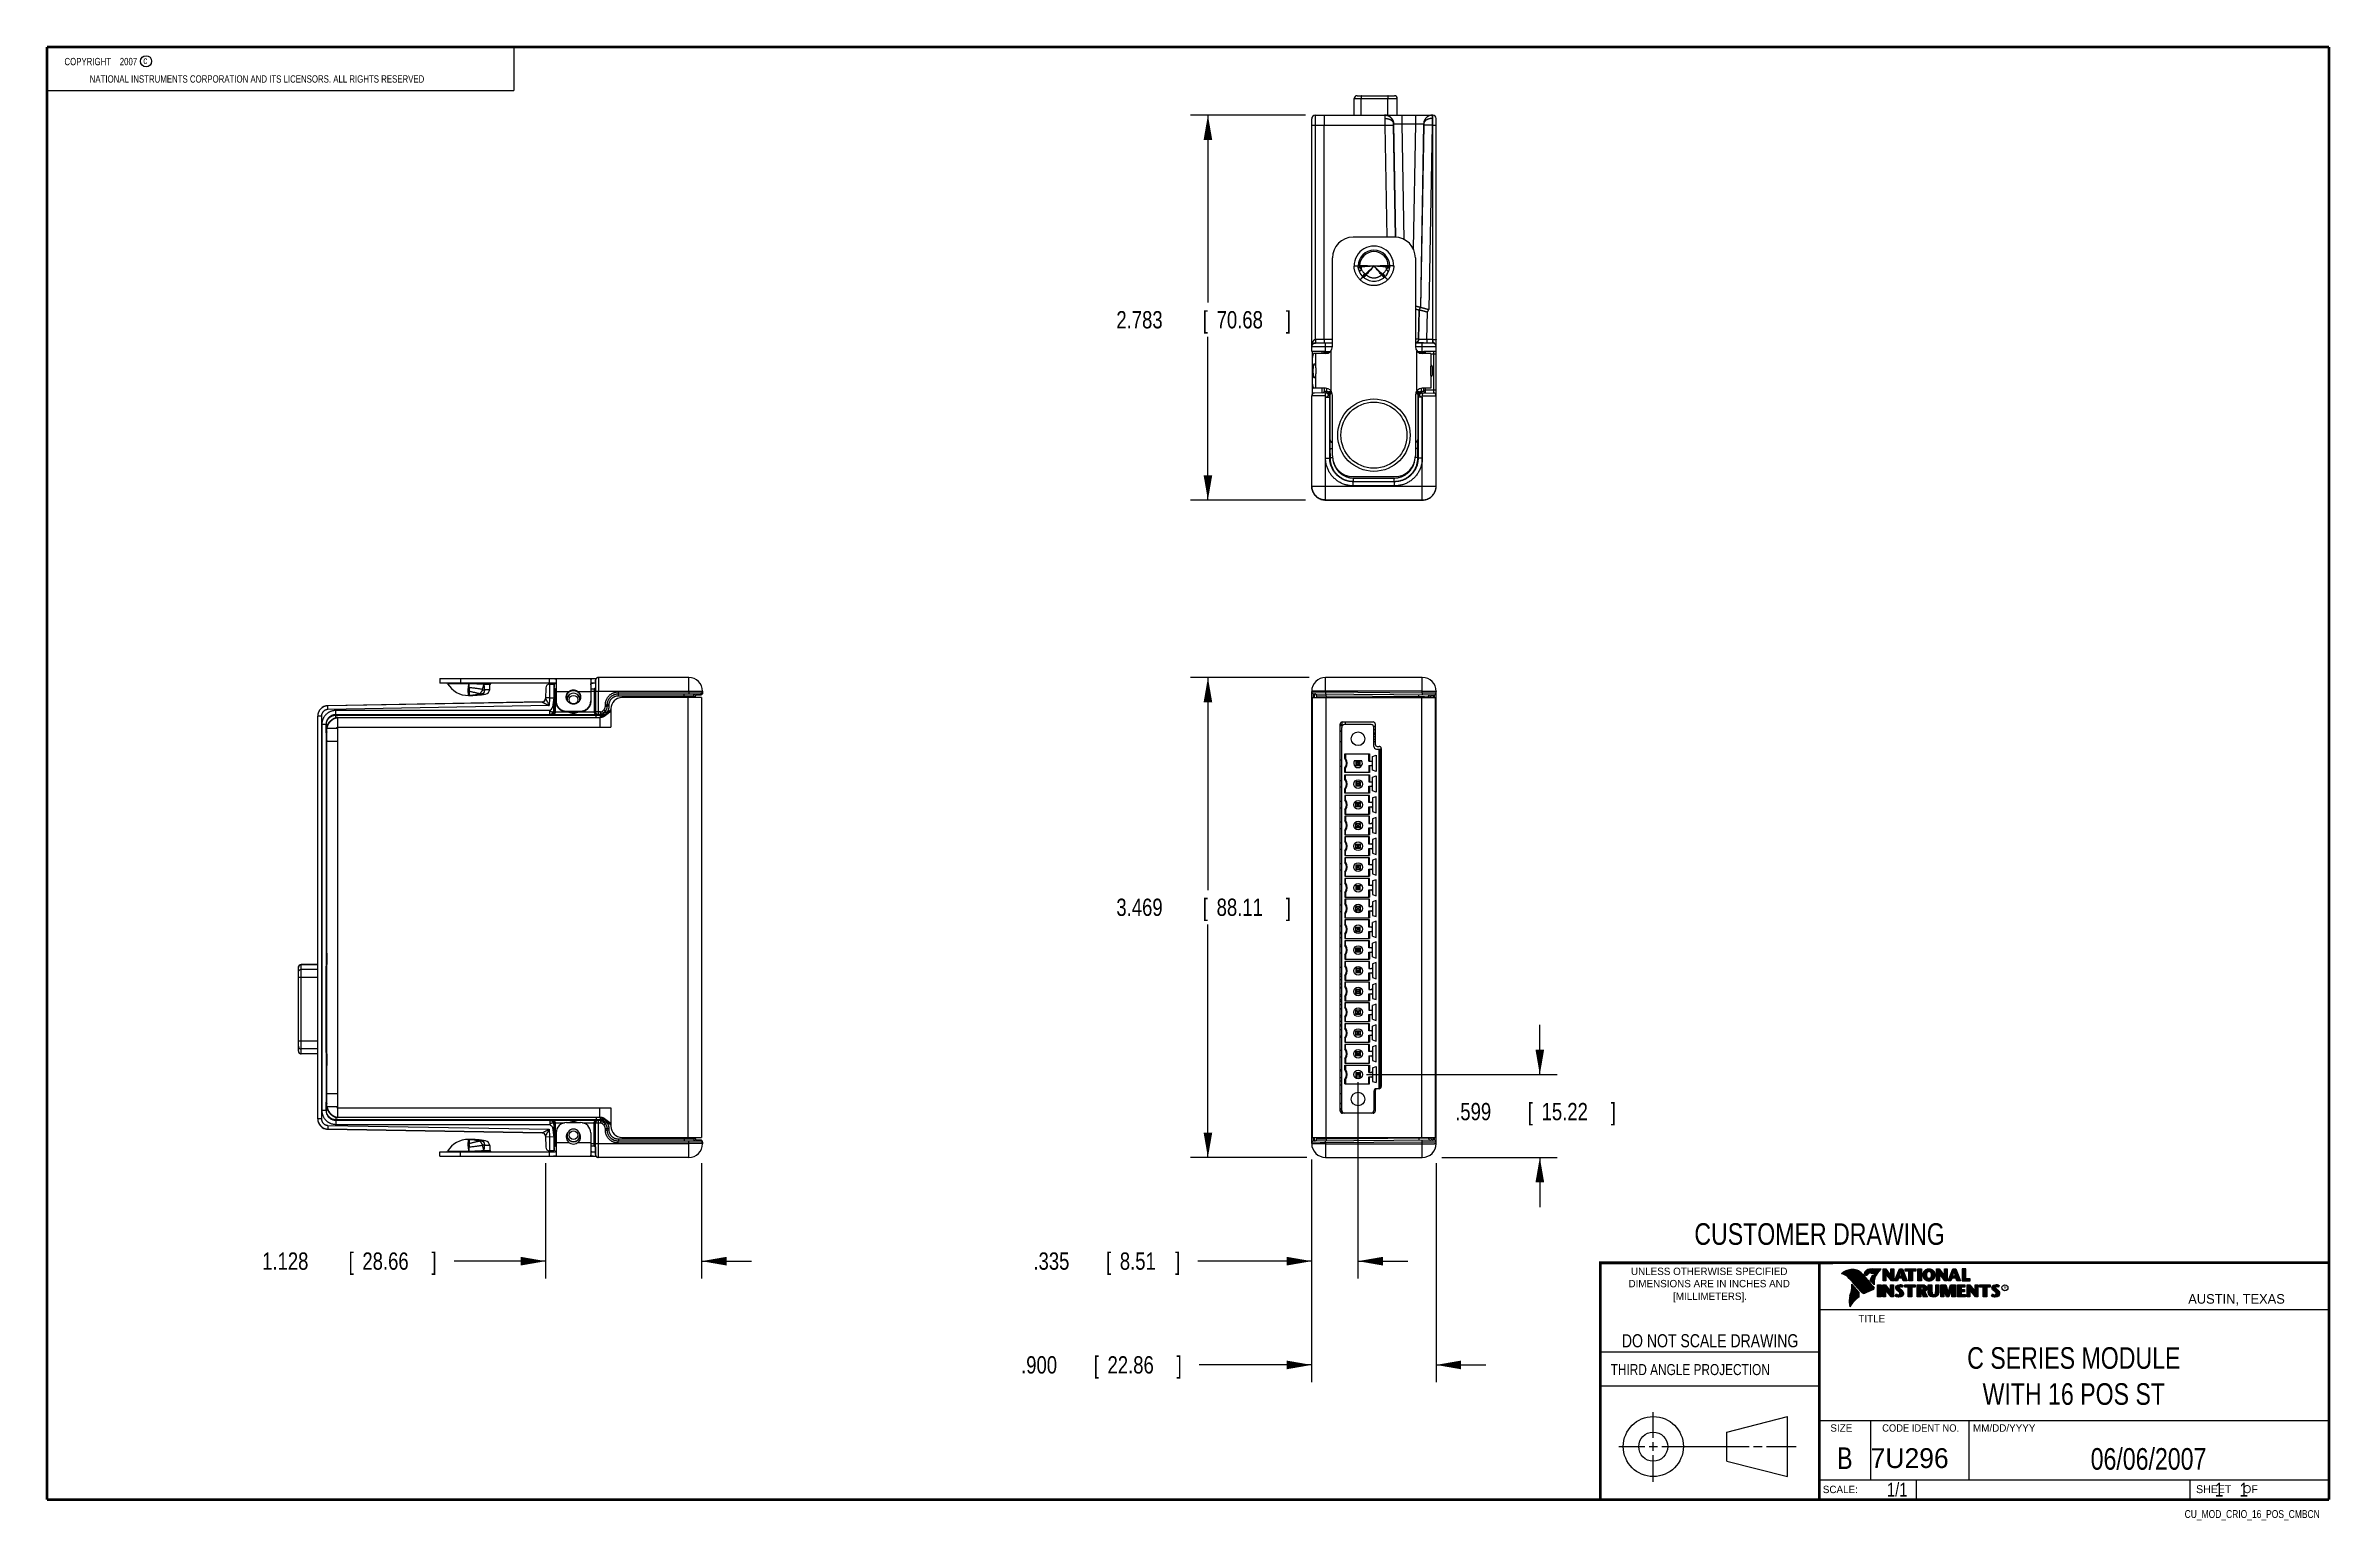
# Model space of a CAD drawing. Header units: inches. Extents: x 0.2 to 16.8, y 0.1 to 10.8.
import ezdxf
from ezdxf.enums import TextEntityAlignment as Align

# ---------------------------------------------------------------- set-up
doc = ezdxf.new("R2010")
doc.units = ezdxf.units.IN
doc.header["$LTSCALE"] = 0.935
doc.header["$MEASUREMENT"] = 0
doc.layers.get('0').update_dxf_attribs({"linetype": 'CONTINUOUS'})
doc.layers.add('DIMENSIONS', color=7, linetype='CONTINUOUS')
doc.styles.get("Standard").update_dxf_attribs({"font": 'txt', "width": 0.8})
doc.dimstyles.new('DIMSTYLE_1', dxfattribs={"dimtxt": 0.125, "dimasz": 0.18, "dimexe": 0.18, "dimexo": 0.0625, "dimgap": 0.09, "dimtad": 0, "dimtih": 1, "dimtoh": 1, "dimdec": 3, "dimzin": 4, "dimdsep": 46, "dimtxsty": 'STANDARD', "dimblk": '_FILLED', "dimblk1": '_FILLED', "dimblk2": '_FILLED', "dimcen": 0.09, "dimadec": 0, "dimazin": 0, "dimtp": 0.01, "dimtm": 0.01, "dimtfac": 1, "dimtdec": 3, "dimtofl": 0, "dimtmove": 0, "dimatfit": 3, "dimldrblk": '_FILLED', "dimfxl": 1, "dimtolj": 1, "dimtzin": 4, "dimarcsym": 0})

msp = doc.modelspace()

# ---------------------------------------------------------------- texts
at = {"color": 2, "linetype": 'CONTINUOUS', "width": 0.8}
for s, height, p in [('c', 0.053, (0.946, 10.6363)), ('NATIONAL INSTRUMENTS CORPORATION AND ITS LICENSORS. ALL RIGHTS RESERVED', 0.053, (0.5583, 10.5016)), ('THIRD ANGLE PROJECTION', 0.08, (11.5564, 1.1584))]:
    msp.add_text(s, height=height, dxfattribs=at).set_placement(p)
at = {"color": 7, "linetype": 'CONTINUOUS', "width": 0.8}
for s, height, p in [('CUSTOMER DRAWING', 0.15625, (13.0668, 2.1001)), ('DO NOT SCALE DRAWING', 0.095, (12.2754, 1.3592)), ('B', 0.1562, (13.2497, 0.4798))]:
    msp.add_text(s, height=height, dxfattribs=at).set_placement(p, align=Align.CENTER)
at = {"color": 2, "linetype": 'CONTINUOUS'}
for s, p in [('DIMENSIONS ARE IN INCHES AND', (12.2688, 1.7933)), ('UNLESS OTHERWISE SPECIFIED', (12.2688, 1.8819)), ('[MILLIMETERS].', (12.2746, 1.7015))]:
    msp.add_text(s, height=0.053254, dxfattribs=at).set_placement(p, align=Align.CENTER)
for s, height, p in [('R', 0.0217, (14.3971, 1.7782)), ('AUSTIN, TEXAS', 0.069617, (15.7327, 1.6745)), ('TITLE', 0.05325, (13.3474, 1.5397)), ('SIZE', 0.05325, (13.1451, 0.7494)), ('MM/DD/YYYY', 0.05325, (14.1765, 0.7494)), ('SCALE:', 0.05325, (13.0904, 0.3053)), ('SHEET    OF', 0.057262, (15.7892, 0.3052))]:
    msp.add_text(s, height=height, dxfattribs=at).set_placement(p)
at = {"color": 2, "linetype": 'CONTINUOUS', "width": 0.95}
msp.add_text('CODE IDENT NO.', height=0.053254, dxfattribs=at).set_placement((13.7978, 0.7494), align=Align.CENTER)
at = {"color": 7, "linetype": 'CONTINUOUS'}
msp.add_text('7U296', height=0.14316, dxfattribs=at).set_placement((13.4363, 0.4866))
at = {"color": 7, "linetype": 'CONTINUOUS', "width": 0.8}
msp.add_text('1/1', height=0.1, dxfattribs=at).set_placement((13.7025, 0.2805), align=Align.RIGHT)
at = {"color": 2, "linetype": 'CONTINUOUS', "width": 0.8}
msp.add_text('CU_MOD_CRIO_16_POS_CMBCN', height=0.057262, dxfattribs=at).set_placement((16.6837, 0.1254), align=Align.RIGHT)
at = {"color": 2, "linetype": 'CONTINUOUS', "insert": (0.3125, 10.6805), "char_height": 0.053, "width": 0.8904, "attachment_point": 1}
msp.add_mtext('    COPYRIGHT    2007', dxfattribs=at)
at = {"color": 7, "linetype": 'CONTINUOUS'}
for s, insert, char_height, width, attachment_point in [('C SERIES MODULE\\PWITH 16 POS ST', (14.9051, 1.3603), 0.15625, 1.875, 2), ('06/06/2007 ', (15.4455, 0.6307), 0.15625, 1.375, 2), ('    1    1', (15.8075, 0.3805), 0.1, 0.8, 1)]:
    msp.add_mtext(s, dxfattribs=dict(at, insert=insert, char_height=char_height, width=width, attachment_point=attachment_point))

# ---------------------------------------------------------------- blocks, each defined once
blk = doc.blocks.new('_FILLED')
at = {"color": 0, "linetype": 'BYBLOCK'}
blk.add_solid([(0, 0), (-1, 0.174), (-1, -0.174)], dxfattribs=at)
blk = doc.blocks.new('*D0')
at = {"layer": 'DIMENSIONS', "color": 2, "linetype": 'CONTINUOUS'}
for p, q in [((3.855, 2.69), (3.855, 1.857)), ((4.983, 2.69), (4.983, 1.857)), ((3.855, 1.982), (3.193, 1.982)), ((4.983, 1.982), (5.343, 1.982))]:
    blk.add_line(p, q, dxfattribs=at)
at = {"layer": 'DIMENSIONS', "color": 2, "linetype": 'CONTINUOUS', "xscale": 0.18, "yscale": 0.18, "zscale": 0.18}
blk.add_blockref('_FILLED', (3.855, 1.982), dxfattribs=at)
at = {"layer": 'DIMENSIONS', "color": 2, "linetype": 'CONTINUOUS', "xscale": 0.18, "yscale": 0.18, "zscale": 0.18, "rotation": 180}
blk.add_blockref('_FILLED', (4.983, 1.982), dxfattribs=at)
at = {"layer": 'DIMENSIONS', "color": 2, "linetype": 'CONTINUOUS', "width": 0.8}
for s, p in [('1.128', (1.805, 1.92)), ('[', (2.43, 1.92)), ('28.66', (2.53, 1.92)), (']', (3.03, 1.92))]:
    blk.add_text(s, height=0.125, dxfattribs=at).set_placement(p)
blk = doc.blocks.new('*D1')
at = {"layer": 'DIMENSIONS', "color": 2, "linetype": 'CONTINUOUS'}
for p, q in [((9.375, 6.201), (8.519, 6.201)), ((8.644, 6.201), (8.644, 4.665)), ((8.644, 2.732), (8.644, 4.415)), ((9.36, 2.732), (8.519, 2.732))]:
    blk.add_line(p, q, dxfattribs=at)
at = {"layer": 'DIMENSIONS', "color": 2, "linetype": 'CONTINUOUS', "xscale": 0.18, "yscale": 0.18, "zscale": 0.18}
for p, rotation in [((8.644, 6.201), 90), ((8.644, 2.732), 270)]:
    blk.add_blockref('_FILLED', p, dxfattribs=dict(at, rotation=rotation))
at = {"layer": 'DIMENSIONS', "color": 2, "linetype": 'CONTINUOUS', "width": 0.8}
for s, p in [('3.469', (7.982, 4.478)), ('[', (8.607, 4.478)), ('88.11', (8.707, 4.478)), (']', (9.207, 4.478))]:
    blk.add_text(s, height=0.125, dxfattribs=at).set_placement(p)
blk = doc.blocks.new('*D2')
at = {"layer": 'DIMENSIONS', "color": 2, "linetype": 'CONTINUOUS'}
for p, q in [((11.044, 3.331), (11.044, 3.691)), ((9.79, 3.331), (11.169, 3.331)), ((10.335, 2.732), (11.169, 2.732)), ((11.044, 2.732), (11.044, 2.372))]:
    blk.add_line(p, q, dxfattribs=at)
at = {"layer": 'DIMENSIONS', "color": 2, "linetype": 'CONTINUOUS', "xscale": 0.18, "yscale": 0.18, "zscale": 0.18}
for p, rotation in [((11.044, 3.331), 270), ((11.044, 2.732), 90)]:
    blk.add_blockref('_FILLED', p, dxfattribs=dict(at, rotation=rotation))
at = {"layer": 'DIMENSIONS', "color": 2, "linetype": 'CONTINUOUS', "width": 0.8}
for s, p in [('.599', (10.432, 3.001)), ('[', (10.957, 3.001)), ('15.22', (11.057, 3.001)), (']', (11.557, 3.001))]:
    blk.add_text(s, height=0.125, dxfattribs=at).set_placement(p)
blk = doc.blocks.new('*D3')
at = {"layer": 'DIMENSIONS', "color": 2, "linetype": 'CONTINUOUS'}
for p, q in [((9.729, 3.276), (9.729, 1.857)), ((9.394, 2.716), (9.394, 1.857)), ((9.394, 1.982), (8.57, 1.982)), ((9.729, 1.982), (10.089, 1.982))]:
    blk.add_line(p, q, dxfattribs=at)
at = {"layer": 'DIMENSIONS', "color": 2, "linetype": 'CONTINUOUS', "xscale": 0.18, "yscale": 0.18, "zscale": 0.18}
blk.add_blockref('_FILLED', (9.394, 1.982), dxfattribs=at)
at = {"layer": 'DIMENSIONS', "color": 2, "linetype": 'CONTINUOUS', "xscale": 0.18, "yscale": 0.18, "zscale": 0.18, "rotation": 180}
blk.add_blockref('_FILLED', (9.729, 1.982), dxfattribs=at)
at = {"layer": 'DIMENSIONS', "color": 2, "linetype": 'CONTINUOUS', "width": 0.8}
for s, p in [('.335', (7.382, 1.92)), ('[', (7.907, 1.92)), ('8.51', (8.007, 1.92)), (']', (8.407, 1.92))]:
    blk.add_text(s, height=0.125, dxfattribs=at).set_placement(p)
blk = doc.blocks.new('*D4')
at = {"layer": 'DIMENSIONS', "color": 2, "linetype": 'CONTINUOUS'}
for p, q in [((9.394, 2.669), (9.394, 1.107)), ((10.294, 2.691), (10.294, 1.107)), ((9.394, 1.232), (8.581, 1.232)), ((10.294, 1.232), (10.654, 1.232))]:
    blk.add_line(p, q, dxfattribs=at)
at = {"layer": 'DIMENSIONS', "color": 2, "linetype": 'CONTINUOUS', "xscale": 0.18, "yscale": 0.18, "zscale": 0.18}
blk.add_blockref('_FILLED', (9.394, 1.232), dxfattribs=at)
at = {"layer": 'DIMENSIONS', "color": 2, "linetype": 'CONTINUOUS', "xscale": 0.18, "yscale": 0.18, "zscale": 0.18, "rotation": 180}
blk.add_blockref('_FILLED', (10.294, 1.232), dxfattribs=at)
at = {"layer": 'DIMENSIONS', "color": 2, "linetype": 'CONTINUOUS', "width": 0.8}
for s, p in [('.900', (7.293, 1.17)), ('[', (7.818, 1.17)), ('22.86', (7.918, 1.17)), (']', (8.418, 1.17))]:
    blk.add_text(s, height=0.125, dxfattribs=at).set_placement(p)
blk = doc.blocks.new('*D5')
at = {"layer": 'DIMENSIONS', "color": 2, "linetype": 'CONTINUOUS'}
for p, q in [((9.349, 10.267), (8.519, 10.267)), ((8.644, 10.267), (8.644, 8.913)), ((8.644, 7.484), (8.644, 8.663)), ((9.349, 7.484), (8.519, 7.484))]:
    blk.add_line(p, q, dxfattribs=at)
at = {"layer": 'DIMENSIONS', "color": 2, "linetype": 'CONTINUOUS', "xscale": 0.18, "yscale": 0.18, "zscale": 0.18}
for p, rotation in [((8.644, 10.267), 90), ((8.644, 7.484), 270)]:
    blk.add_blockref('_FILLED', p, dxfattribs=dict(at, rotation=rotation))
at = {"layer": 'DIMENSIONS', "color": 2, "linetype": 'CONTINUOUS', "width": 0.8}
for s, p in [('2.783', (7.982, 8.725)), ('[', (8.607, 8.725)), ('70.68', (8.707, 8.725)), (']', (9.207, 8.725))]:
    blk.add_text(s, height=0.125, dxfattribs=at).set_placement(p)

# ---------------------------------------------------------------- dimensions: what is measured, and where the dimension line sits
at = {"layer": 'DIMENSIONS', "color": 2, "linetype": 'CONTINUOUS'}
for base, p1, p2, angle, picture, middle in [((8.6444, 10.2672), (9.3495, 7.4844), (9.3495, 10.2672), 90, '*D5', (8.6444, 8.7879)), ((8.6444, 6.2012), (9.3595, 2.7322), (9.3745, 6.2012), 90, '*D1', (8.6444, 4.5404)), ((11.0444, 3.3312), (10.3346, 2.7322), (9.7895, 3.3312), 90, '*D2', (11.0444, 3.0635)), ((3.8549, 1.9822), (4.983, 2.6902), (3.8549, 2.6902), 180, '*D0', (2.4676, 1.9822)), ((9.3944, 1.2322), (10.2944, 2.6914), (9.3944, 2.6689), 180, '*D4', (7.9058, 1.2322))]:
    dim = msp.add_linear_dim(base=base, p1=p1, p2=p2, angle=angle, dimstyle='DIMSTYLE_1', dxfattribs=at)
    dim.commit()
    dim.dimension.update_dxf_attribs({"geometry": picture, "text_midpoint": middle, "dimtype": 160})
dim = msp.add_linear_dim(base=(9.7295, 1.9822), p1=(9.3944, 2.7164), p2=(9.7295, 3.2764), dimstyle='DIMSTYLE_1', dxfattribs=at)
dim.commit()
dim.dimension.update_dxf_attribs({"geometry": '*D3', "text_midpoint": (7.945, 1.9822), "dimtype": 160})

# ---------------------------------------------------------------- linework, layer by layer
at = {"color": 2, "linetype": 'CONTINUOUS'}
for p, q in [((0.25, 10.7586), (3.625, 10.7586)), ((0.25, 10.7586), (0.25, 10.4456)), ((3.625, 10.7586), (3.625, 10.4456)), ((0.25, 10.4456), (3.625, 10.4456)), ((13.0652, 1.9695), (16.745, 1.9695)), ((13.0652, 1.9695), (13.0652, 0.2605)), ((13.2311, 1.8934), (13.2311, 1.8949)), ((13.2347, 1.8921), (13.2347, 1.8972)), ((13.2382, 1.8907), (13.2382, 1.8994)), ((13.2418, 1.8892), (13.2418, 1.9015)), ((13.2453, 1.8876), (13.2453, 1.9035)), ((13.2489, 1.8858), (13.2489, 1.9054)), ((13.2524, 1.8839), (13.2524, 1.9069)), ((13.256, 1.8818), (13.256, 1.9084)), ((13.2596, 1.8796), (13.2596, 1.9098)), ((13.2631, 1.8772), (13.2631, 1.9111)), ((13.2667, 1.8747), (13.2667, 1.9124)), ((13.2702, 1.872), (13.2702, 1.9135)), ((13.2738, 1.869), (13.2738, 1.9146)), ((13.2773, 1.8658), (13.2773, 1.9155)), ((13.2809, 1.8624), (13.2809, 1.9164)), ((13.2844, 1.8587), (13.2844, 1.9173)), ((13.288, 1.8549), (13.288, 1.9181)), ((13.2915, 1.851), (13.2915, 1.9188)), ((13.2951, 1.8471), (13.2951, 1.9194)), ((13.2987, 1.8431), (13.2987, 1.9198)), ((13.3022, 1.8391), (13.3022, 1.92)), ((13.3058, 1.8351), (13.3058, 1.9201)), ((13.3093, 1.8311), (13.3093, 1.9201)), ((13.3129, 1.827), (13.3129, 1.9199)), ((13.3164, 1.8229), (13.3164, 1.9196)), ((13.32, 1.8188), (13.32, 1.9192)), ((13.3235, 1.8146), (13.3235, 1.9186)), ((13.3271, 1.8104), (13.3271, 1.9179)), ((13.3306, 1.8062), (13.3306, 1.9172)), ((13.3342, 1.802), (13.3342, 1.9163)), ((13.3378, 1.7978), (13.3378, 1.9151)), ((13.3413, 1.7937), (13.3413, 1.9138)), ((13.3449, 1.7897), (13.3449, 1.9122)), ((13.3484, 1.7856), (13.3484, 1.9103)), ((13.352, 1.7817), (13.352, 1.9081)), ((13.3555, 1.7778), (13.3555, 1.9055)), ((13.3591, 1.7739), (13.3591, 1.9026)), ((13.3626, 1.7701), (13.3626, 1.8991)), ((13.3662, 1.7663), (13.3662, 1.8952)), ((13.3697, 1.7625), (13.3697, 1.8915)), ((13.3733, 1.7588), (13.3733, 1.8878)), ((13.3769, 1.7556), (13.3769, 1.8841)), ((13.3804, 1.7529), (13.3804, 1.8803)), ((13.384, 1.7512), (13.384, 1.8766)), ((13.3875, 1.7509), (13.3875, 1.8728)), ((13.4022, 1.878), (13.3901, 1.8922)), ((13.3911, 1.7518), (13.3911, 1.8691)), ((13.4029, 1.881), (13.3927, 1.893)), ((13.3946, 1.8908), (13.3946, 1.8999)), ((13.3946, 1.7533), (13.3946, 1.8653)), ((13.3982, 1.8866), (13.3982, 1.9062)), ((13.3982, 1.7548), (13.3982, 1.8615)), ((13.4017, 1.8824), (13.4017, 1.9101)), ((13.4017, 1.7563), (13.4017, 1.8574)), ((13.4053, 1.8823), (13.4053, 1.9129)), ((13.4053, 1.7578), (13.4053, 1.8531)), ((13.4088, 1.8844), (13.4088, 1.915)), ((13.4088, 1.7593), (13.4088, 1.8488)), ((13.4124, 1.887), (13.4124, 1.9167)), ((13.4124, 1.7609), (13.4124, 1.8445)), ((13.4159, 1.89), (13.4159, 1.9182)), ((13.4159, 1.7625), (13.4159, 1.8402)), ((13.4195, 1.8937), (13.4195, 1.9193)), ((13.4195, 1.7641), (13.4195, 1.8359)), ((13.4231, 1.8964), (13.4231, 1.9203)), ((13.4231, 1.7657), (13.4231, 1.8316)), ((13.4266, 1.8982), (13.4266, 1.9209)), ((13.4266, 1.7674), (13.4266, 1.8273)), ((13.4302, 1.8995), (13.4302, 1.9214)), ((13.4302, 1.7691), (13.4302, 1.823)), ((13.4414, 1.8328), (13.4319, 1.8437)), ((13.4337, 1.8997), (13.4337, 1.922)), ((13.4337, 1.7708), (13.4337, 1.8187)), ((13.4433, 1.8344), (13.4349, 1.844)), ((13.4373, 1.8991), (13.4373, 1.9224)), ((13.4373, 1.8413), (13.4373, 1.8491)), ((13.4408, 1.898), (13.4408, 1.9228)), ((13.4408, 1.8372), (13.4408, 1.8572)), ((13.4444, 1.8972), (13.4444, 1.9231)), ((13.4444, 1.8331), (13.4444, 1.8665)), ((13.4479, 1.8969), (13.4479, 1.9234)), ((13.4479, 1.8288), (13.4479, 1.873)), ((13.4515, 1.8966), (13.4515, 1.9236)), ((13.4515, 1.8247), (13.4515, 1.8764)), ((13.4529, 1.9261), (13.5132, 1.9271)), ((13.453, 1.9236), (13.5067, 1.9245)), ((13.455, 1.8965), (13.455, 1.9237)), ((13.455, 1.8207), (13.455, 1.878)), ((13.4586, 1.8964), (13.4586, 1.9237)), ((13.4586, 1.8303), (13.4586, 1.879)), ((13.4622, 1.8957), (13.4622, 1.9238)), ((13.4622, 1.8535), (13.4622, 1.8795)), ((13.4657, 1.8935), (13.4657, 1.9238)), ((13.4657, 1.8636), (13.4657, 1.8798)), ((13.4693, 1.872), (13.4693, 1.9239)), ((13.4728, 1.8794), (13.4728, 1.9239)), ((13.4764, 1.8859), (13.4764, 1.924)), ((13.4799, 1.8919), (13.4799, 1.924)), ((13.4835, 1.8973), (13.4835, 1.9241)), ((13.487, 1.9023), (13.487, 1.9242)), ((13.4906, 1.9069), (13.4906, 1.9242)), ((13.4941, 1.9112), (13.4941, 1.9243)), ((13.4977, 1.9153), (13.4977, 1.9243)), ((13.5013, 1.9191), (13.5013, 1.9244)), ((13.5261, 1.9263), (13.5451, 1.9263)), ((13.5261, 1.839), (13.5261, 1.9263)), ((13.5466, 1.839), (13.5261, 1.839)), ((13.5286, 1.9237), (13.5439, 1.9237)), ((13.5286, 1.8415), (13.5286, 1.9237)), ((13.5441, 1.8415), (13.5286, 1.8415)), ((13.5332, 1.8415), (13.5332, 1.9237)), ((13.5367, 1.8415), (13.5367, 1.9237)), ((13.5402, 1.8415), (13.5402, 1.9237)), ((13.5441, 1.8976), (13.5437, 1.9237)), ((13.5439, 1.9237), (13.5854, 1.869)), ((13.5873, 1.8415), (13.5441, 1.8976)), ((13.5441, 1.8976), (13.5441, 1.8415)), ((13.5451, 1.9263), (13.5829, 1.8765)), ((13.586, 1.839), (13.5466, 1.8902)), ((13.5466, 1.8902), (13.5466, 1.839)), ((13.5471, 1.8936), (13.5471, 1.9194)), ((13.5506, 1.8891), (13.5506, 1.9149)), ((13.5541, 1.8846), (13.5541, 1.9103)), ((13.5576, 1.8801), (13.5576, 1.9057)), ((13.561, 1.8756), (13.561, 1.9011)), ((13.5645, 1.8711), (13.5645, 1.8965)), ((13.568, 1.8665), (13.568, 1.8919)), ((13.5715, 1.862), (13.5715, 1.8874)), ((13.575, 1.8575), (13.575, 1.8828)), ((13.5784, 1.853), (13.5784, 1.8782)), ((13.5819, 1.8485), (13.5819, 1.8736)), ((13.5829, 1.9263), (13.6036, 1.9263)), ((13.5829, 1.8765), (13.5829, 1.9263)), ((13.5854, 1.9237), (13.6011, 1.9237)), ((13.5854, 1.869), (13.5854, 1.9237)), ((13.5854, 1.844), (13.5854, 1.869)), ((13.6036, 1.839), (13.586, 1.839)), ((13.6011, 1.8415), (13.5873, 1.8415)), ((13.5889, 1.8415), (13.5889, 1.9237)), ((13.5923, 1.8415), (13.5923, 1.9237)), ((13.5958, 1.8415), (13.5958, 1.9237)), ((13.5993, 1.8415), (13.5993, 1.9237)), ((13.6011, 1.9237), (13.6011, 1.8415)), ((13.6036, 1.9263), (13.6036, 1.839)), ((13.6088, 1.839), (13.6444, 1.9262)), ((13.6294, 1.839), (13.6088, 1.839)), ((13.6125, 1.8415), (13.6461, 1.9237)), ((13.6277, 1.8415), (13.6125, 1.8415)), ((13.6167, 1.8415), (13.6167, 1.8516)), ((13.6201, 1.8415), (13.6201, 1.8601)), ((13.6236, 1.8415), (13.6236, 1.8686)), ((13.6271, 1.8415), (13.6271, 1.8771)), ((13.6361, 1.8623), (13.6277, 1.8415)), ((13.6378, 1.8598), (13.6294, 1.839)), ((13.6306, 1.8486), (13.6306, 1.8857)), ((13.634, 1.8573), (13.634, 1.8942)), ((13.6665, 1.8623), (13.6361, 1.8623)), ((13.6375, 1.8623), (13.6375, 1.9027)), ((13.6647, 1.8598), (13.6378, 1.8598)), ((13.6388, 1.8711), (13.65, 1.9073)), ((13.6639, 1.8711), (13.6388, 1.8711)), ((13.641, 1.8781), (13.641, 1.9112)), ((13.641, 1.8623), (13.641, 1.8711)), ((13.6423, 1.8736), (13.6519, 1.9048)), ((13.6606, 1.8736), (13.6423, 1.8736)), ((13.6444, 1.9262), (13.6664, 1.9262)), ((13.6445, 1.8893), (13.6445, 1.9197)), ((13.6445, 1.8623), (13.6445, 1.8711)), ((13.6461, 1.9237), (13.6647, 1.9237)), ((13.6479, 1.9006), (13.6479, 1.9237)), ((13.6479, 1.8623), (13.6479, 1.8711)), ((13.65, 1.9073), (13.6541, 1.9073)), ((13.6514, 1.9073), (13.6514, 1.9237)), ((13.6514, 1.8623), (13.6514, 1.8711)), ((13.6519, 1.9048), (13.6521, 1.9048)), ((13.6521, 1.9048), (13.6606, 1.8736)), ((13.6541, 1.9073), (13.6639, 1.8711)), ((13.6549, 1.9043), (13.6549, 1.9237)), ((13.6549, 1.8623), (13.6549, 1.8711)), ((13.6584, 1.8915), (13.6584, 1.9237)), ((13.6584, 1.8623), (13.6584, 1.8711)), ((13.6618, 1.8787), (13.6618, 1.9237)), ((13.6618, 1.8623), (13.6618, 1.8711)), ((13.6647, 1.9237), (13.6959, 1.8415)), ((13.6717, 1.839), (13.6647, 1.8598)), ((13.6653, 1.8623), (13.6653, 1.922)), ((13.6664, 1.9262), (13.6995, 1.839)), ((13.6735, 1.8415), (13.6665, 1.8623)), ((13.6688, 1.8555), (13.6688, 1.9128)), ((13.6995, 1.839), (13.6717, 1.839)), ((13.6723, 1.8452), (13.6723, 1.9037)), ((13.6959, 1.8415), (13.6735, 1.8415)), ((13.6757, 1.8415), (13.6757, 1.8945)), ((13.6792, 1.8415), (13.6792, 1.8854)), ((13.6827, 1.8415), (13.6827, 1.8762)), ((13.6862, 1.8415), (13.6862, 1.8671)), ((13.6866, 1.9262), (13.7634, 1.9262)), ((13.6866, 1.9099), (13.6866, 1.9262)), ((13.7118, 1.9099), (13.6866, 1.9099)), ((13.6891, 1.9237), (13.7609, 1.9237)), ((13.6891, 1.9125), (13.6891, 1.9237)), ((13.7143, 1.9125), (13.6891, 1.9125)), ((13.6896, 1.8415), (13.6896, 1.8579)), ((13.6931, 1.9125), (13.6931, 1.9237)), ((13.6931, 1.8415), (13.6931, 1.8488)), ((13.6966, 1.9125), (13.6966, 1.9237)), ((13.7001, 1.9125), (13.7001, 1.9237)), ((13.7035, 1.9125), (13.7035, 1.9237)), ((13.707, 1.9125), (13.707, 1.9237)), ((13.7105, 1.9125), (13.7105, 1.9237)), ((13.7118, 1.839), (13.7118, 1.9099)), ((13.7382, 1.839), (13.7118, 1.839)), ((13.7143, 1.9125), (13.714, 1.9237)), ((13.7143, 1.8415), (13.7143, 1.9125)), ((13.7357, 1.8415), (13.7143, 1.8415)), ((13.7174, 1.8415), (13.7174, 1.9237)), ((13.7209, 1.8415), (13.7209, 1.9237)), ((13.7244, 1.8415), (13.7244, 1.9237)), ((13.7279, 1.8415), (13.7279, 1.9237)), ((13.7313, 1.8415), (13.7313, 1.9237)), ((13.7357, 1.9125), (13.7348, 1.9237)), ((13.7609, 1.9125), (13.7357, 1.9125)), ((13.7357, 1.9125), (13.7357, 1.8415)), ((13.7634, 1.9099), (13.7382, 1.9099)), ((13.7382, 1.9099), (13.7382, 1.839)), ((13.7383, 1.9125), (13.7383, 1.9237)), ((13.7418, 1.9125), (13.7418, 1.9237)), ((13.7452, 1.9125), (13.7452, 1.9237)), ((13.7487, 1.9125), (13.7487, 1.9237)), ((13.7522, 1.9125), (13.7522, 1.9237)), ((13.7557, 1.9125), (13.7557, 1.9237)), ((13.7591, 1.9125), (13.7591, 1.9237)), ((13.7609, 1.9237), (13.7609, 1.9125)), ((13.7634, 1.9262), (13.7634, 1.9099)), ((13.7768, 1.9262), (13.8031, 1.9262)), ((13.7768, 1.839), (13.7768, 1.9262)), ((13.8031, 1.839), (13.7768, 1.839)), ((13.7794, 1.9237), (13.8006, 1.9237)), ((13.7794, 1.8415), (13.7794, 1.9237)), ((13.8006, 1.8415), (13.7794, 1.8415)), ((13.7835, 1.8415), (13.7835, 1.9237)), ((13.787, 1.8415), (13.787, 1.9237)), ((13.7904, 1.8415), (13.7904, 1.9237)), ((13.7939, 1.8415), (13.7939, 1.9237)), ((13.7974, 1.8415), (13.7974, 1.9237)), ((13.8006, 1.9237), (13.8006, 1.8415)), ((13.8031, 1.9262), (13.8031, 1.839)), ((13.8154, 1.8853), (13.8155, 1.8871)), ((13.8154, 1.8834), (13.8154, 1.8853)), ((13.8154, 1.8816), (13.8154, 1.8834)), ((13.8155, 1.8797), (13.8154, 1.8816)), ((13.8155, 1.8871), (13.8157, 1.8889)), ((13.8157, 1.8779), (13.8155, 1.8797)), ((13.8157, 1.8889), (13.8159, 1.8907)), ((13.8159, 1.876), (13.8157, 1.8779)), ((13.8159, 1.8907), (13.8161, 1.8924)), ((13.8162, 1.8742), (13.8159, 1.876)), ((13.8161, 1.8924), (13.8165, 1.8941)), ((13.8166, 1.8724), (13.8162, 1.8742)), ((13.8165, 1.8941), (13.8169, 1.8958)), ((13.817, 1.8706), (13.8166, 1.8724)), ((13.8169, 1.8958), (13.8174, 1.8975)), ((13.8174, 1.8689), (13.817, 1.8706)), ((13.8174, 1.8975), (13.8179, 1.8991)), ((13.8179, 1.8672), (13.8174, 1.8689)), ((13.8179, 1.8991), (13.8185, 1.9006)), ((13.8179, 1.8852), (13.818, 1.8869)), ((13.8179, 1.8834), (13.8179, 1.8852)), ((13.818, 1.8817), (13.8179, 1.8834)), ((13.8185, 1.8655), (13.8179, 1.8672)), ((13.818, 1.8869), (13.8182, 1.8886)), ((13.8181, 1.8799), (13.818, 1.8817)), ((13.8182, 1.8781), (13.8181, 1.8799)), ((13.8182, 1.8886), (13.8184, 1.8903)), ((13.8184, 1.8764), (13.8182, 1.8781)), ((13.8184, 1.8903), (13.8186, 1.892)), ((13.8187, 1.8746), (13.8184, 1.8764)), ((13.8185, 1.9006), (13.8191, 1.9021)), ((13.8191, 1.8639), (13.8185, 1.8655)), ((13.8186, 1.892), (13.819, 1.8936)), ((13.8191, 1.8729), (13.8187, 1.8746)), ((13.819, 1.8936), (13.8193, 1.8952)), ((13.8191, 1.9021), (13.8198, 1.9036)), ((13.8194, 1.8712), (13.8191, 1.8729)), ((13.8198, 1.8623), (13.8191, 1.8639)), ((13.8193, 1.8952), (13.8198, 1.8967)), ((13.8199, 1.8696), (13.8194, 1.8712)), ((13.8198, 1.9036), (13.8206, 1.9051)), ((13.8198, 1.8967), (13.8203, 1.8982)), ((13.8205, 1.8607), (13.8198, 1.8623)), ((13.8204, 1.8679), (13.8199, 1.8696)), ((13.8203, 1.8982), (13.8208, 1.8997)), ((13.8209, 1.8664), (13.8204, 1.8679)), ((13.8213, 1.8592), (13.8205, 1.8607)), ((13.8206, 1.9051), (13.8214, 1.9065)), ((13.8208, 1.8997), (13.8214, 1.9011)), ((13.8209, 1.8664), (13.8208, 1.8997)), ((13.8215, 1.8648), (13.8209, 1.8664)), ((13.8221, 1.8578), (13.8213, 1.8592)), ((13.8214, 1.9065), (13.8223, 1.9079)), ((13.8214, 1.9011), (13.8221, 1.9025)), ((13.8221, 1.8633), (13.8215, 1.8648)), ((13.8221, 1.9025), (13.8228, 1.9038)), ((13.8228, 1.8619), (13.8221, 1.8633)), ((13.823, 1.8563), (13.8221, 1.8578)), ((13.8223, 1.9079), (13.8232, 1.9092)), ((13.8228, 1.9038), (13.8236, 1.9052)), ((13.8235, 1.8604), (13.8228, 1.8619)), ((13.8239, 1.855), (13.823, 1.8563)), ((13.8232, 1.9092), (13.8243, 1.9106)), ((13.8243, 1.8591), (13.8235, 1.8604)), ((13.8236, 1.9052), (13.8244, 1.9065)), ((13.8249, 1.8536), (13.8239, 1.855)), ((13.8243, 1.9106), (13.8253, 1.9119)), ((13.8243, 1.8591), (13.8244, 1.9065)), ((13.8251, 1.8577), (13.8243, 1.8591)), ((13.8244, 1.9065), (13.8253, 1.9077)), ((13.826, 1.8523), (13.8249, 1.8536)), ((13.826, 1.8564), (13.8251, 1.8577)), ((13.8253, 1.9119), (13.8265, 1.9132)), ((13.8253, 1.9077), (13.8262, 1.909)), ((13.8269, 1.8552), (13.826, 1.8564)), ((13.8271, 1.8511), (13.826, 1.8523)), ((13.8262, 1.909), (13.8273, 1.9102)), ((13.8265, 1.9132), (13.8276, 1.9144)), ((13.8279, 1.854), (13.8269, 1.8552)), ((13.8282, 1.8499), (13.8271, 1.8511)), ((13.8273, 1.9102), (13.8283, 1.9114)), ((13.8276, 1.9144), (13.8288, 1.9156)), ((13.8279, 1.854), (13.8283, 1.9114)), ((13.8289, 1.8528), (13.8279, 1.854)), ((13.8294, 1.8487), (13.8282, 1.8499)), ((13.8283, 1.9114), (13.8294, 1.9126)), ((13.8288, 1.9156), (13.8301, 1.9167)), ((13.83, 1.8517), (13.8289, 1.8528)), ((13.8294, 1.9126), (13.8306, 1.9137)), ((13.8306, 1.8476), (13.8294, 1.8487)), ((13.8311, 1.8506), (13.83, 1.8517)), ((13.8301, 1.9167), (13.8314, 1.9178)), ((13.8306, 1.9137), (13.8318, 1.9148)), ((13.8319, 1.8466), (13.8306, 1.8476)), ((13.8311, 1.8506), (13.8318, 1.9148)), ((13.8323, 1.8496), (13.8311, 1.8506)), ((13.8314, 1.9178), (13.8327, 1.9188)), ((13.8318, 1.9148), (13.833, 1.9158)), ((13.8332, 1.8456), (13.8319, 1.8466)), ((13.8335, 1.8486), (13.8323, 1.8496)), ((13.8327, 1.9188), (13.834, 1.9198)), ((13.833, 1.9158), (13.8342, 1.9168)), ((13.8346, 1.8447), (13.8332, 1.8456)), ((13.8347, 1.8477), (13.8335, 1.8486)), ((13.834, 1.9198), (13.8354, 1.9207)), ((13.8342, 1.9168), (13.8355, 1.9177)), ((13.836, 1.8438), (13.8346, 1.8447)), ((13.8347, 1.8477), (13.8355, 1.9177)), ((13.836, 1.8468), (13.8347, 1.8477)), ((13.8354, 1.9207), (13.8368, 1.9215)), ((13.8355, 1.9177), (13.8368, 1.9185)), ((13.8373, 1.846), (13.836, 1.8468)), ((13.8374, 1.843), (13.836, 1.8438)), ((13.8368, 1.9215), (13.8382, 1.9223)), ((13.8368, 1.9185), (13.8381, 1.9193)), ((13.8386, 1.8452), (13.8373, 1.846)), ((13.839, 1.8423), (13.8374, 1.843)), ((13.8381, 1.9193), (13.8394, 1.92)), ((13.8386, 1.8452), (13.8381, 1.9193)), ((13.8382, 1.9223), (13.8397, 1.923)), ((13.84, 1.8445), (13.8386, 1.8452)), ((13.8405, 1.8416), (13.839, 1.8423)), ((13.8394, 1.92), (13.8408, 1.9207)), ((13.8397, 1.923), (13.8412, 1.9237)), ((13.8397, 1.8857), (13.8398, 1.8868)), ((13.8397, 1.8845), (13.8397, 1.8857)), ((13.8397, 1.8833), (13.8397, 1.8845)), ((13.8397, 1.8821), (13.8397, 1.8833)), ((13.8397, 1.8809), (13.8397, 1.8821)), ((13.8398, 1.8796), (13.8397, 1.8809)), ((13.8398, 1.8868), (13.8399, 1.888)), ((13.8399, 1.8784), (13.8398, 1.8796)), ((13.8399, 1.888), (13.84, 1.8891)), ((13.84, 1.8773), (13.8399, 1.8784)), ((13.84, 1.8891), (13.8401, 1.8902)), ((13.8401, 1.8761), (13.84, 1.8773)), ((13.8415, 1.8439), (13.84, 1.8445)), ((13.8401, 1.8902), (13.8402, 1.8913)), ((13.8402, 1.8749), (13.8401, 1.8761)), ((13.8402, 1.8913), (13.8403, 1.8924)), ((13.8404, 1.8738), (13.8402, 1.8749)), ((13.8403, 1.8924), (13.8405, 1.8934)), ((13.8405, 1.8727), (13.8404, 1.8738)), ((13.8405, 1.8934), (13.8407, 1.8944)), ((13.8407, 1.8716), (13.8405, 1.8727)), ((13.8421, 1.8409), (13.8405, 1.8416)), ((13.8407, 1.8944), (13.8409, 1.8954)), ((13.841, 1.8706), (13.8407, 1.8716)), ((13.8408, 1.9207), (13.8422, 1.9213)), ((13.8409, 1.8954), (13.8411, 1.8963)), ((13.8412, 1.8696), (13.841, 1.8706)), ((13.8411, 1.8963), (13.8414, 1.8972)), ((13.8412, 1.9237), (13.8427, 1.9243)), ((13.8414, 1.8686), (13.8412, 1.8696)), ((13.8414, 1.8972), (13.8416, 1.8981)), ((13.8417, 1.8677), (13.8414, 1.8686)), ((13.8415, 1.8439), (13.8417, 1.8678)), ((13.843, 1.8433), (13.8415, 1.8439)), ((13.8416, 1.8981), (13.8419, 1.899)), ((13.842, 1.8667), (13.8417, 1.8677)), ((13.8419, 1.899), (13.8422, 1.8999)), ((13.842, 1.8991), (13.8422, 1.9213)), ((13.8423, 1.8658), (13.842, 1.8667)), ((13.8438, 1.8404), (13.8421, 1.8409)), ((13.8422, 1.9213), (13.8436, 1.9219)), ((13.8422, 1.8999), (13.8426, 1.9007)), ((13.8422, 1.8844), (13.8423, 1.8856)), ((13.8422, 1.8833), (13.8422, 1.8844)), ((13.8422, 1.8821), (13.8422, 1.8833)), ((13.8423, 1.8809), (13.8422, 1.8821)), ((13.8423, 1.8867), (13.8424, 1.8878)), ((13.8423, 1.8856), (13.8423, 1.8867)), ((13.8423, 1.8798), (13.8423, 1.8809)), ((13.8424, 1.8786), (13.8423, 1.8798)), ((13.8427, 1.865), (13.8423, 1.8658)), ((13.8424, 1.8878), (13.8425, 1.8889)), ((13.8425, 1.8775), (13.8424, 1.8786)), ((13.8425, 1.8889), (13.8426, 1.89)), ((13.8426, 1.8764), (13.8425, 1.8775)), ((13.8426, 1.9007), (13.843, 1.9016)), ((13.8426, 1.89), (13.8427, 1.891)), ((13.8427, 1.8753), (13.8426, 1.8764)), ((13.8427, 1.9243), (13.8443, 1.9248)), ((13.8427, 1.891), (13.8428, 1.892)), ((13.8429, 1.8742), (13.8427, 1.8753)), ((13.8431, 1.8641), (13.8427, 1.865)), ((13.8428, 1.892), (13.843, 1.893)), ((13.843, 1.8731), (13.8429, 1.8742)), ((13.843, 1.9016), (13.8434, 1.9024)), ((13.843, 1.893), (13.8432, 1.8939)), ((13.8432, 1.8721), (13.843, 1.8731)), ((13.8445, 1.8428), (13.843, 1.8433)), ((13.8434, 1.8633), (13.8431, 1.8641)), ((13.8432, 1.8939), (13.8434, 1.8948)), ((13.8434, 1.8712), (13.8432, 1.8721)), ((13.8434, 1.9024), (13.8438, 1.9032)), ((13.8434, 1.8948), (13.8436, 1.8957)), ((13.8436, 1.8702), (13.8434, 1.8712)), ((13.8439, 1.8625), (13.8434, 1.8633)), ((13.8436, 1.9219), (13.8451, 1.9224)), ((13.8436, 1.8957), (13.8438, 1.8965)), ((13.8439, 1.8693), (13.8436, 1.8702)), ((13.8438, 1.9032), (13.8443, 1.904)), ((13.8438, 1.8965), (13.844, 1.8974)), ((13.8455, 1.8399), (13.8438, 1.8404)), ((13.8441, 1.8684), (13.8439, 1.8693)), ((13.8443, 1.8617), (13.8439, 1.8625)), ((13.844, 1.8974), (13.8443, 1.8982)), ((13.8444, 1.8676), (13.8441, 1.8684)), ((13.8443, 1.9248), (13.8459, 1.9253)), ((13.8443, 1.904), (13.8447, 1.9047)), ((13.8443, 1.8982), (13.8446, 1.899)), ((13.8448, 1.8609), (13.8443, 1.8617)), ((13.8447, 1.8667), (13.8444, 1.8676)), ((13.8462, 1.8423), (13.8445, 1.8428)), ((13.8446, 1.899), (13.8449, 1.8997)), ((13.8447, 1.9047), (13.8453, 1.9055)), ((13.845, 1.8659), (13.8447, 1.8667)), ((13.8453, 1.8602), (13.8448, 1.8609)), ((13.8449, 1.8997), (13.8453, 1.9005)), ((13.8454, 1.8651), (13.845, 1.8659)), ((13.8451, 1.9224), (13.8466, 1.9229)), ((13.8453, 1.9055), (13.8451, 1.9224)), ((13.8453, 1.9055), (13.8458, 1.9062)), ((13.8453, 1.9005), (13.8456, 1.9012)), ((13.8458, 1.8595), (13.8453, 1.8602)), ((13.8457, 1.8644), (13.8454, 1.8651)), ((13.8473, 1.8395), (13.8455, 1.8399)), ((13.8456, 1.9012), (13.846, 1.902)), ((13.8461, 1.8637), (13.8457, 1.8644)), ((13.8458, 1.9062), (13.8464, 1.9068)), ((13.8464, 1.8588), (13.8458, 1.8595)), ((13.846, 1.8424), (13.8458, 1.8595)), ((13.8459, 1.9253), (13.8476, 1.9257)), ((13.846, 1.902), (13.8464, 1.9027)), ((13.8465, 1.863), (13.8461, 1.8637)), ((13.8478, 1.8419), (13.8462, 1.8423)), ((13.8464, 1.9068), (13.847, 1.9074)), ((13.8464, 1.9027), (13.8468, 1.9033)), ((13.847, 1.8581), (13.8464, 1.8588)), ((13.8469, 1.8623), (13.8465, 1.863)), ((13.8466, 1.9229), (13.8481, 1.9233)), ((13.8468, 1.9033), (13.8473, 1.9039)), ((13.8473, 1.8617), (13.8469, 1.8623)), ((13.847, 1.9074), (13.8477, 1.908)), ((13.8477, 1.8575), (13.847, 1.8581)), ((13.8473, 1.9039), (13.8478, 1.9045)), ((13.8478, 1.8611), (13.8473, 1.8617)), ((13.8491, 1.8391), (13.8473, 1.8395)), ((13.8476, 1.9257), (13.8492, 1.9261)), ((13.8477, 1.908), (13.8483, 1.9086)), ((13.8483, 1.857), (13.8477, 1.8575)), ((13.8478, 1.9045), (13.8482, 1.9051)), ((13.8483, 1.8605), (13.8478, 1.8611)), ((13.8495, 1.8416), (13.8478, 1.8419)), ((13.8481, 1.9233), (13.8497, 1.9236)), ((13.8482, 1.9051), (13.8488, 1.9056)), ((13.8483, 1.9086), (13.849, 1.9091)), ((13.8488, 1.8599), (13.8483, 1.8605)), ((13.849, 1.8564), (13.8483, 1.857)), ((13.8488, 1.9056), (13.8493, 1.9061)), ((13.8494, 1.8594), (13.8488, 1.8599)), ((13.849, 1.9091), (13.8497, 1.9095)), ((13.8498, 1.8559), (13.849, 1.8564)), ((13.8509, 1.8388), (13.8491, 1.8391)), ((13.8492, 1.9261), (13.8509, 1.9264)), ((13.8493, 1.9061), (13.8498, 1.9065)), ((13.8499, 1.8589), (13.8494, 1.8594)), ((13.8495, 1.9094), (13.8495, 1.9236)), ((13.8495, 1.8416), (13.8495, 1.8561)), ((13.8513, 1.8413), (13.8495, 1.8416)), ((13.8497, 1.9236), (13.8513, 1.9239)), ((13.8497, 1.9095), (13.8505, 1.9099)), ((13.8498, 1.9065), (13.8504, 1.9069)), ((13.8505, 1.8555), (13.8498, 1.8559)), ((13.8505, 1.8585), (13.8499, 1.8589)), ((13.8504, 1.9069), (13.851, 1.9073)), ((13.8505, 1.9099), (13.8512, 1.9103)), ((13.8511, 1.8581), (13.8505, 1.8585)), ((13.8513, 1.8551), (13.8505, 1.8555)), ((13.8509, 1.9264), (13.8527, 1.9266)), ((13.8528, 1.8386), (13.8509, 1.8388)), ((13.851, 1.9073), (13.8516, 1.9077)), ((13.8518, 1.8577), (13.8511, 1.8581)), ((13.8512, 1.9103), (13.852, 1.9106)), ((13.8513, 1.9239), (13.853, 1.9241)), ((13.8521, 1.8547), (13.8513, 1.8551)), ((13.853, 1.8411), (13.8513, 1.8413)), ((13.8516, 1.9077), (13.8523, 1.908)), ((13.8524, 1.8574), (13.8518, 1.8577)), ((13.852, 1.9106), (13.8528, 1.9109)), ((13.853, 1.8544), (13.8521, 1.8547)), ((13.8523, 1.908), (13.8529, 1.9083)), ((13.8531, 1.8571), (13.8524, 1.8574)), ((13.8527, 1.9266), (13.8544, 1.9268)), ((13.8528, 1.9109), (13.8536, 1.9111)), ((13.8547, 1.8384), (13.8528, 1.8386)), ((13.8529, 1.9083), (13.8536, 1.9085)), ((13.853, 1.9241), (13.8546, 1.9243)), ((13.853, 1.9109), (13.853, 1.9241)), ((13.8538, 1.8542), (13.853, 1.8544)), ((13.853, 1.8411), (13.853, 1.8544)), ((13.8548, 1.841), (13.853, 1.8411)), ((13.8538, 1.8568), (13.8531, 1.8571)), ((13.8536, 1.9111), (13.8545, 1.9113)), ((13.8536, 1.9085), (13.8543, 1.9087)), ((13.8545, 1.8566), (13.8538, 1.8568)), ((13.8547, 1.854), (13.8538, 1.8542)), ((13.8543, 1.9087), (13.855, 1.9089)), ((13.8544, 1.9268), (13.8561, 1.9269)), ((13.8545, 1.9113), (13.8553, 1.9115)), ((13.8552, 1.8564), (13.8545, 1.8566)), ((13.8546, 1.9243), (13.8563, 1.9244)), ((13.8556, 1.8538), (13.8547, 1.854)), ((13.8565, 1.8384), (13.8547, 1.8384)), ((13.8566, 1.8409), (13.8548, 1.841)), ((13.855, 1.9089), (13.8557, 1.909)), ((13.8559, 1.8563), (13.8552, 1.8564)), ((13.8553, 1.9115), (13.8562, 1.9116)), ((13.8565, 1.8537), (13.8556, 1.8538)), ((13.8557, 1.909), (13.8565, 1.9091)), ((13.8567, 1.8562), (13.8559, 1.8563)), ((13.8561, 1.9269), (13.8579, 1.927)), ((13.8562, 1.9116), (13.8571, 1.9117)), ((13.8563, 1.9244), (13.8579, 1.9245)), ((13.8565, 1.9116), (13.8565, 1.9244)), ((13.8565, 1.9091), (13.8572, 1.9092)), ((13.8574, 1.8537), (13.8565, 1.8537)), ((13.8565, 1.8409), (13.8565, 1.8537)), ((13.8584, 1.8383), (13.8565, 1.8384)), ((13.8584, 1.8408), (13.8566, 1.8409)), ((13.8574, 1.8562), (13.8567, 1.8562)), ((13.8571, 1.9117), (13.858, 1.9117)), ((13.8572, 1.9092), (13.858, 1.9092)), ((13.8582, 1.8562), (13.8574, 1.8562)), ((13.8583, 1.8537), (13.8574, 1.8537)), ((13.8579, 1.927), (13.8596, 1.927)), ((13.8579, 1.9245), (13.8596, 1.9244)), ((13.858, 1.9117), (13.8589, 1.9117)), ((13.858, 1.9092), (13.8587, 1.9091)), ((13.8589, 1.8563), (13.8582, 1.8562)), ((13.8592, 1.8537), (13.8583, 1.8537)), ((13.8601, 1.8409), (13.8584, 1.8408)), ((13.8602, 1.8384), (13.8584, 1.8383)), ((13.8587, 1.9091), (13.8595, 1.9091)), ((13.8589, 1.9117), (13.8598, 1.9116)), ((13.8597, 1.8564), (13.8589, 1.8563)), ((13.8601, 1.8539), (13.8592, 1.8537)), ((13.8595, 1.9091), (13.8602, 1.909)), ((13.8596, 1.927), (13.8614, 1.9269)), ((13.8596, 1.9244), (13.8612, 1.9243)), ((13.8605, 1.8565), (13.8597, 1.8564)), ((13.8598, 1.9116), (13.8607, 1.9114)), ((13.8599, 1.8409), (13.8601, 1.8539)), ((13.861, 1.854), (13.8601, 1.8539)), ((13.8618, 1.841), (13.8601, 1.8409)), ((13.8602, 1.909), (13.861, 1.9088)), ((13.862, 1.8384), (13.8602, 1.8384)), ((13.8612, 1.8567), (13.8605, 1.8565)), ((13.8607, 1.9114), (13.8616, 1.9113)), ((13.861, 1.9114), (13.8612, 1.9243)), ((13.861, 1.9088), (13.8617, 1.9086)), ((13.8619, 1.8542), (13.861, 1.854)), ((13.8612, 1.9243), (13.8628, 1.9242)), ((13.862, 1.8569), (13.8612, 1.8567)), ((13.8614, 1.9269), (13.8631, 1.9267)), ((13.8616, 1.9113), (13.8624, 1.911)), ((13.8617, 1.9086), (13.8624, 1.9084)), ((13.8635, 1.8411), (13.8618, 1.841)), ((13.8627, 1.8545), (13.8619, 1.8542)), ((13.8627, 1.8571), (13.862, 1.8569)), ((13.8638, 1.8386), (13.862, 1.8384)), ((13.8624, 1.911), (13.8632, 1.9108)), ((13.8624, 1.9084), (13.8631, 1.9081)), ((13.8634, 1.8574), (13.8627, 1.8571)), ((13.8636, 1.8547), (13.8627, 1.8545)), ((13.8628, 1.9242), (13.8644, 1.924)), ((13.8631, 1.9267), (13.8648, 1.9265)), ((13.8631, 1.9081), (13.8638, 1.9079)), ((13.8632, 1.9108), (13.864, 1.9105)), ((13.8641, 1.8577), (13.8634, 1.8574)), ((13.8634, 1.8411), (13.8636, 1.8547)), ((13.8652, 1.8413), (13.8635, 1.8411)), ((13.8644, 1.8551), (13.8636, 1.8547)), ((13.8638, 1.9079), (13.8645, 1.9076)), ((13.8656, 1.8388), (13.8638, 1.8386)), ((13.864, 1.9105), (13.8648, 1.9102)), ((13.8647, 1.858), (13.8641, 1.8577)), ((13.8643, 1.9104), (13.8644, 1.924)), ((13.8644, 1.924), (13.8661, 1.9237)), ((13.8652, 1.8554), (13.8644, 1.8551)), ((13.8645, 1.9076), (13.8651, 1.9072)), ((13.8653, 1.8584), (13.8647, 1.858)), ((13.8648, 1.9265), (13.8665, 1.9262)), ((13.8648, 1.9102), (13.8656, 1.9098)), ((13.8651, 1.9072), (13.8657, 1.9069)), ((13.8659, 1.8558), (13.8652, 1.8554)), ((13.8668, 1.8416), (13.8652, 1.8413)), ((13.8659, 1.8588), (13.8653, 1.8584)), ((13.8656, 1.9098), (13.8663, 1.9094)), ((13.8673, 1.8391), (13.8656, 1.8388)), ((13.8657, 1.9069), (13.8662, 1.9065)), ((13.8665, 1.8592), (13.8659, 1.8588)), ((13.8667, 1.8562), (13.8659, 1.8558)), ((13.8661, 1.9237), (13.8676, 1.9233)), ((13.8662, 1.9065), (13.8668, 1.9061)), ((13.8663, 1.9094), (13.867, 1.909)), ((13.8665, 1.9262), (13.8682, 1.9258)), ((13.867, 1.8596), (13.8665, 1.8592)), ((13.8674, 1.8567), (13.8667, 1.8562)), ((13.8668, 1.9061), (13.8673, 1.9056)), ((13.8685, 1.842), (13.8668, 1.8416)), ((13.8669, 1.8416), (13.867, 1.8565)), ((13.867, 1.909), (13.8677, 1.9085)), ((13.8675, 1.8601), (13.867, 1.8596)), ((13.8673, 1.9056), (13.8677, 1.9052)), ((13.869, 1.8395), (13.8673, 1.8391)), ((13.8681, 1.8572), (13.8674, 1.8567)), ((13.8675, 1.9087), (13.8676, 1.9233)), ((13.868, 1.8606), (13.8675, 1.8601)), ((13.8676, 1.9233), (13.8692, 1.9229)), ((13.8677, 1.9085), (13.8683, 1.908)), ((13.8677, 1.9052), (13.8682, 1.9047)), ((13.8684, 1.8612), (13.868, 1.8606)), ((13.8687, 1.8577), (13.8681, 1.8572)), ((13.8682, 1.9258), (13.8699, 1.9254)), ((13.8682, 1.9047), (13.8686, 1.9042)), ((13.8683, 1.908), (13.869, 1.9075)), ((13.8688, 1.8618), (13.8684, 1.8612)), ((13.8701, 1.8424), (13.8685, 1.842)), ((13.8686, 1.9042), (13.869, 1.9037)), ((13.8693, 1.8583), (13.8687, 1.8577)), ((13.8693, 1.8624), (13.8688, 1.8618)), ((13.869, 1.9075), (13.8695, 1.907)), ((13.869, 1.9037), (13.8694, 1.9031)), ((13.8707, 1.8399), (13.869, 1.8395)), ((13.8692, 1.9229), (13.8708, 1.9225)), ((13.8696, 1.8631), (13.8693, 1.8624)), ((13.8699, 1.859), (13.8693, 1.8583)), ((13.8694, 1.9031), (13.8698, 1.9025)), ((13.8695, 1.907), (13.8701, 1.9064)), ((13.87, 1.8638), (13.8696, 1.8631)), ((13.8698, 1.9025), (13.8701, 1.9019)), ((13.8699, 1.9254), (13.8715, 1.9249)), ((13.8704, 1.8596), (13.8699, 1.859)), ((13.8704, 1.8645), (13.87, 1.8638)), ((13.8701, 1.9064), (13.8706, 1.9058)), ((13.8701, 1.9019), (13.8704, 1.9012)), ((13.8716, 1.8428), (13.8701, 1.8424)), ((13.8704, 1.9012), (13.8708, 1.9005)), ((13.8707, 1.8653), (13.8704, 1.8645)), ((13.8709, 1.8603), (13.8704, 1.8596)), ((13.8706, 1.9058), (13.8711, 1.9052)), ((13.871, 1.8661), (13.8707, 1.8653)), ((13.8724, 1.8404), (13.8707, 1.8399)), ((13.8708, 1.9225), (13.8723, 1.922)), ((13.871, 1.9053), (13.8708, 1.9225)), ((13.8708, 1.9005), (13.8711, 1.8998)), ((13.8714, 1.8611), (13.8709, 1.8603)), ((13.8713, 1.8669), (13.871, 1.8661)), ((13.8711, 1.9052), (13.8715, 1.9045)), ((13.8711, 1.8998), (13.8714, 1.899)), ((13.8716, 1.8677), (13.8713, 1.8669)), ((13.8714, 1.899), (13.8717, 1.8981)), ((13.8719, 1.8618), (13.8714, 1.8611)), ((13.8716, 1.8428), (13.8714, 1.8611)), ((13.8715, 1.9249), (13.8732, 1.9243)), ((13.8715, 1.9045), (13.872, 1.9038)), ((13.8719, 1.8686), (13.8716, 1.8677)), ((13.8732, 1.8434), (13.8716, 1.8428)), ((13.8717, 1.8981), (13.8719, 1.8972)), ((13.8719, 1.8972), (13.8722, 1.8963)), ((13.8722, 1.8695), (13.8719, 1.8686)), ((13.8723, 1.8626), (13.8719, 1.8618)), ((13.872, 1.9038), (13.8724, 1.9031)), ((13.8722, 1.8963), (13.8724, 1.8954)), ((13.8724, 1.8704), (13.8722, 1.8695)), ((13.8723, 1.922), (13.8738, 1.9214)), ((13.8727, 1.8634), (13.8723, 1.8626)), ((13.8724, 1.9031), (13.8727, 1.9023)), ((13.8724, 1.8954), (13.8727, 1.8944)), ((13.8727, 1.8713), (13.8724, 1.8704)), ((13.8741, 1.841), (13.8724, 1.8404)), ((13.8727, 1.9023), (13.8731, 1.9015)), ((13.8727, 1.8944), (13.8729, 1.8933)), ((13.8729, 1.8723), (13.8727, 1.8713)), ((13.873, 1.8643), (13.8727, 1.8634)), ((13.8729, 1.8933), (13.8731, 1.8923)), ((13.8731, 1.8733), (13.8729, 1.8723)), ((13.8734, 1.8651), (13.873, 1.8643)), ((13.8731, 1.9015), (13.8734, 1.9007)), ((13.8731, 1.8923), (13.8732, 1.8912)), ((13.8732, 1.8743), (13.8731, 1.8733)), ((13.8732, 1.9243), (13.8748, 1.9237)), ((13.8732, 1.8912), (13.8734, 1.8901)), ((13.8734, 1.8753), (13.8732, 1.8743)), ((13.8747, 1.844), (13.8732, 1.8434)), ((13.8734, 1.9007), (13.8737, 1.8998)), ((13.8734, 1.8901), (13.8735, 1.889)), ((13.8735, 1.8764), (13.8734, 1.8753)), ((13.8737, 1.866), (13.8734, 1.8651)), ((13.8735, 1.889), (13.8736, 1.8878)), ((13.8736, 1.8775), (13.8735, 1.8764)), ((13.8736, 1.8878), (13.8737, 1.8867)), ((13.8737, 1.8786), (13.8736, 1.8775)), ((13.8737, 1.8998), (13.8741, 1.8989)), ((13.8737, 1.8867), (13.8737, 1.8855)), ((13.8737, 1.8855), (13.8738, 1.8844)), ((13.8738, 1.8798), (13.8737, 1.8786)), ((13.874, 1.8669), (13.8737, 1.866)), ((13.8738, 1.9214), (13.8753, 1.9207)), ((13.8741, 1.8988), (13.8738, 1.9214)), ((13.8738, 1.8844), (13.8738, 1.8832)), ((13.8738, 1.8832), (13.8738, 1.8821)), ((13.8738, 1.8821), (13.8738, 1.8809)), ((13.8738, 1.8809), (13.8738, 1.8798)), ((13.8743, 1.8678), (13.874, 1.8669)), ((13.8741, 1.8989), (13.8744, 1.898)), ((13.8757, 1.8417), (13.8741, 1.841)), ((13.8746, 1.8688), (13.8743, 1.8678)), ((13.8744, 1.898), (13.8746, 1.897)), ((13.8747, 1.844), (13.8744, 1.8681)), ((13.8746, 1.897), (13.8749, 1.896)), ((13.8749, 1.8697), (13.8746, 1.8688)), ((13.8762, 1.8447), (13.8747, 1.844)), ((13.8748, 1.9237), (13.8763, 1.923)), ((13.8749, 1.896), (13.8751, 1.8949)), ((13.8751, 1.8707), (13.8749, 1.8697)), ((13.8751, 1.8949), (13.8754, 1.8938)), ((13.8754, 1.8718), (13.8751, 1.8707)), ((13.8753, 1.9207), (13.8767, 1.92)), ((13.8754, 1.8938), (13.8756, 1.8927)), ((13.8756, 1.8728), (13.8754, 1.8718)), ((13.8756, 1.8927), (13.8757, 1.8916)), ((13.8757, 1.8739), (13.8756, 1.8728)), ((13.8757, 1.8916), (13.8759, 1.8904)), ((13.8759, 1.875), (13.8757, 1.8739)), ((13.8773, 1.8424), (13.8757, 1.8417)), ((13.8759, 1.8904), (13.876, 1.8892)), ((13.876, 1.8762), (13.8759, 1.875)), ((13.876, 1.8892), (13.8761, 1.888)), ((13.8761, 1.8773), (13.876, 1.8762)), ((13.8761, 1.888), (13.8762, 1.8869)), ((13.8762, 1.8785), (13.8761, 1.8773)), ((13.8762, 1.8869), (13.8763, 1.8857)), ((13.8763, 1.8797), (13.8762, 1.8785)), ((13.8776, 1.8454), (13.8762, 1.8447)), ((13.8763, 1.923), (13.8778, 1.9223)), ((13.8763, 1.8857), (13.8763, 1.8844)), ((13.8763, 1.8844), (13.8763, 1.8832)), ((13.8763, 1.8832), (13.8763, 1.882)), ((13.8763, 1.882), (13.8763, 1.8808)), ((13.8763, 1.8808), (13.8763, 1.8797)), ((13.8767, 1.92), (13.8781, 1.9193)), ((13.8788, 1.8432), (13.8773, 1.8424)), ((13.8776, 1.8454), (13.8781, 1.9193)), ((13.879, 1.8462), (13.8776, 1.8454)), ((13.8778, 1.9223), (13.8793, 1.9215)), ((13.8781, 1.9193), (13.8795, 1.9185)), ((13.8803, 1.844), (13.8788, 1.8432)), ((13.8804, 1.847), (13.879, 1.8462)), ((13.8793, 1.9215), (13.8808, 1.9207)), ((13.8795, 1.9185), (13.8808, 1.9176)), ((13.8818, 1.8449), (13.8803, 1.844)), ((13.8817, 1.8479), (13.8804, 1.847)), ((13.8808, 1.9207), (13.8822, 1.9197)), ((13.8808, 1.9176), (13.8821, 1.9167)), ((13.8817, 1.8479), (13.8821, 1.9167)), ((13.883, 1.8489), (13.8817, 1.8479)), ((13.8832, 1.8459), (13.8818, 1.8449)), ((13.8821, 1.9167), (13.8833, 1.9158)), ((13.8822, 1.9197), (13.8836, 1.9188)), ((13.8842, 1.8499), (13.883, 1.8489)), ((13.8846, 1.8469), (13.8832, 1.8459)), ((13.8833, 1.9158), (13.8845, 1.9148)), ((13.8836, 1.9188), (13.8849, 1.9178)), ((13.8853, 1.8509), (13.8842, 1.8499)), ((13.8845, 1.9148), (13.8857, 1.9137)), ((13.8853, 1.8509), (13.8845, 1.9148)), ((13.8858, 1.848), (13.8846, 1.8469)), ((13.8849, 1.9178), (13.8862, 1.9167)), ((13.8864, 1.852), (13.8853, 1.8509)), ((13.8857, 1.9137), (13.8868, 1.9126)), ((13.8871, 1.8491), (13.8858, 1.848)), ((13.8862, 1.9167), (13.8874, 1.9156)), ((13.8875, 1.8532), (13.8864, 1.852)), ((13.8868, 1.9126), (13.8879, 1.9115)), ((13.8882, 1.8503), (13.8871, 1.8491)), ((13.8874, 1.9156), (13.8886, 1.9144)), ((13.8884, 1.8543), (13.8875, 1.8532)), ((13.8879, 1.9115), (13.8889, 1.9103)), ((13.8894, 1.8515), (13.8882, 1.8503)), ((13.8884, 1.8543), (13.8889, 1.9103)), ((13.8894, 1.8556), (13.8884, 1.8543)), ((13.8886, 1.9144), (13.8897, 1.9132)), ((13.8889, 1.9103), (13.8898, 1.9091)), ((13.8903, 1.8568), (13.8894, 1.8556)), ((13.8904, 1.8528), (13.8894, 1.8515)), ((13.8897, 1.9132), (13.8908, 1.9119)), ((13.8898, 1.9091), (13.8907, 1.9079)), ((13.8912, 1.8581), (13.8903, 1.8568)), ((13.8914, 1.8541), (13.8904, 1.8528)), ((13.8907, 1.9079), (13.8916, 1.9066)), ((13.8908, 1.9119), (13.8918, 1.9106)), ((13.892, 1.8595), (13.8912, 1.8581)), ((13.8924, 1.8554), (13.8914, 1.8541)), ((13.8916, 1.9066), (13.8924, 1.9053)), ((13.8918, 1.9106), (13.8928, 1.9093)), ((13.892, 1.8595), (13.8924, 1.9053)), ((13.8928, 1.8608), (13.892, 1.8595)), ((13.8924, 1.9053), (13.8932, 1.904)), ((13.8933, 1.8568), (13.8924, 1.8554)), ((13.8928, 1.9093), (13.8937, 1.908)), ((13.8935, 1.8622), (13.8928, 1.8608)), ((13.8932, 1.904), (13.8939, 1.9026)), ((13.8942, 1.8582), (13.8933, 1.8568)), ((13.8942, 1.8637), (13.8935, 1.8622)), ((13.8937, 1.908), (13.8946, 1.9066)), ((13.8939, 1.9026), (13.8945, 1.9012)), ((13.8948, 1.8651), (13.8942, 1.8637)), ((13.895, 1.8596), (13.8942, 1.8582)), ((13.8945, 1.9012), (13.8951, 1.8997)), ((13.8946, 1.9066), (13.8954, 1.9051)), ((13.8954, 1.8666), (13.8948, 1.8651)), ((13.8958, 1.8611), (13.895, 1.8596)), ((13.8951, 1.8997), (13.8956, 1.8982)), ((13.8954, 1.9051), (13.8961, 1.9037)), ((13.8959, 1.8681), (13.8954, 1.8666)), ((13.8956, 1.8982), (13.8961, 1.8967)), ((13.8959, 1.8681), (13.8956, 1.8982)), ((13.8965, 1.8626), (13.8958, 1.8611)), ((13.8964, 1.8697), (13.8959, 1.8681)), ((13.8961, 1.9037), (13.8968, 1.9022)), ((13.8961, 1.8967), (13.8966, 1.8951)), ((13.8968, 1.8713), (13.8964, 1.8697)), ((13.8971, 1.8641), (13.8965, 1.8626)), ((13.8966, 1.8951), (13.8969, 1.8934)), ((13.8968, 1.9022), (13.8974, 1.9006)), ((13.8972, 1.8729), (13.8968, 1.8713)), ((13.8969, 1.8934), (13.8973, 1.8918)), ((13.8978, 1.8657), (13.8971, 1.8641)), ((13.8975, 1.8745), (13.8972, 1.8729)), ((13.8973, 1.8918), (13.8976, 1.8901)), ((13.8974, 1.9006), (13.898, 1.899)), ((13.8977, 1.8762), (13.8975, 1.8745)), ((13.8976, 1.8901), (13.8978, 1.8883)), ((13.8979, 1.8779), (13.8977, 1.8762)), ((13.8978, 1.8883), (13.8979, 1.8866)), ((13.8983, 1.8673), (13.8978, 1.8657)), ((13.8979, 1.8866), (13.8981, 1.8848)), ((13.898, 1.8796), (13.8979, 1.8779)), ((13.898, 1.899), (13.8985, 1.8974)), ((13.8981, 1.8813), (13.898, 1.8796)), ((13.8981, 1.8848), (13.8981, 1.8831)), ((13.8981, 1.8831), (13.8981, 1.8813)), ((13.8988, 1.869), (13.8983, 1.8673)), ((13.8985, 1.8974), (13.899, 1.8957)), ((13.8993, 1.8707), (13.8988, 1.869)), ((13.899, 1.8957), (13.8994, 1.894)), ((13.8996, 1.8724), (13.8993, 1.8707)), ((13.8994, 1.894), (13.8998, 1.8922)), ((13.9, 1.8741), (13.8996, 1.8724)), ((13.8998, 1.8922), (13.9001, 1.8904)), ((13.9002, 1.8759), (13.9, 1.8741)), ((13.9001, 1.8904), (13.9003, 1.8886)), ((13.9004, 1.8777), (13.9002, 1.8759)), ((13.9003, 1.8886), (13.9005, 1.8868)), ((13.9006, 1.8795), (13.9004, 1.8777)), ((13.9005, 1.8868), (13.9006, 1.8849)), ((13.9006, 1.8849), (13.9006, 1.8831)), ((13.9006, 1.8831), (13.9006, 1.8813)), ((13.9006, 1.8813), (13.9006, 1.8795)), ((13.9129, 1.9263), (13.932, 1.9263)), ((13.9129, 1.839), (13.9129, 1.9263)), ((13.9334, 1.839), (13.9129, 1.839)), ((13.9154, 1.9237), (13.9307, 1.9237)), ((13.9154, 1.8415), (13.9154, 1.9237)), ((13.9309, 1.8415), (13.9154, 1.8415)), ((13.919, 1.8415), (13.919, 1.9237)), ((13.9234, 1.8415), (13.9234, 1.9237)), ((13.9269, 1.8415), (13.9269, 1.9237)), ((13.9294, 1.9237), (13.9309, 1.8976)), ((13.9307, 1.9237), (13.9722, 1.869)), ((13.9741, 1.8415), (13.9309, 1.8976)), ((13.9309, 1.8976), (13.9309, 1.8415)), ((13.932, 1.9263), (13.9697, 1.8765)), ((13.9329, 1.895), (13.9329, 1.9208)), ((13.9729, 1.839), (13.9334, 1.8902)), ((13.9334, 1.8902), (13.9334, 1.839)), ((13.9364, 1.8905), (13.9364, 1.9162)), ((13.9399, 1.886), (13.9399, 1.9117)), ((13.9433, 1.8815), (13.9433, 1.9071)), ((13.9468, 1.8769), (13.9468, 1.9025)), ((13.9503, 1.8724), (13.9503, 1.8979)), ((13.9538, 1.8679), (13.9538, 1.8933)), ((13.9573, 1.8634), (13.9573, 1.8888)), ((13.9607, 1.8589), (13.9607, 1.8842)), ((13.9642, 1.8544), (13.9642, 1.8796)), ((13.9677, 1.8498), (13.9677, 1.875)), ((13.9697, 1.9263), (13.9904, 1.9263)), ((13.9697, 1.8765), (13.9697, 1.9263)), ((13.9712, 1.8453), (13.9722, 1.869)), ((13.9722, 1.9237), (13.9879, 1.9237)), ((13.9722, 1.869), (13.9722, 1.9237)), ((13.9904, 1.839), (13.9729, 1.839)), ((13.9879, 1.8415), (13.9741, 1.8415)), ((13.9746, 1.8408), (13.9746, 1.9237)), ((13.9781, 1.8415), (13.9781, 1.9237)), ((13.9816, 1.8415), (13.9816, 1.9237)), ((13.9851, 1.8415), (13.9851, 1.9237)), ((13.9879, 1.9237), (13.9879, 1.8415)), ((13.9904, 1.9263), (13.9904, 1.839)), ((13.9956, 1.839), (14.0313, 1.9262)), ((14.0163, 1.839), (13.9956, 1.839)), ((13.9994, 1.8415), (14.033, 1.9237)), ((14.0146, 1.8415), (13.9994, 1.8415)), ((14.0024, 1.8415), (14.0024, 1.849)), ((14.0059, 1.8415), (14.0059, 1.8575)), ((14.0094, 1.8415), (14.0094, 1.866)), ((14.0129, 1.8415), (14.0129, 1.8745)), ((14.0229, 1.8623), (14.0146, 1.8415)), ((14.0163, 1.8459), (14.0163, 1.883)), ((14.0247, 1.8598), (14.0163, 1.839)), ((14.0198, 1.8546), (14.0198, 1.8915)), ((14.0533, 1.8623), (14.0229, 1.8623)), ((14.0233, 1.8623), (14.0233, 1.9)), ((14.0515, 1.8598), (14.0247, 1.8598)), ((14.0257, 1.8711), (14.0369, 1.9073)), ((14.0508, 1.8711), (14.0257, 1.8711)), ((14.0268, 1.8623), (14.0268, 1.9085)), ((14.0291, 1.8736), (14.0388, 1.9048)), ((14.0475, 1.8736), (14.0291, 1.8736)), ((14.0302, 1.8858), (14.0302, 1.917)), ((14.0302, 1.8623), (14.0302, 1.8711)), ((14.0313, 1.9262), (14.0533, 1.9262)), ((14.033, 1.9237), (14.0515, 1.9237)), ((14.0337, 1.897), (14.0337, 1.9237)), ((14.0337, 1.8623), (14.0337, 1.8711)), ((14.0369, 1.9073), (14.0409, 1.9073)), ((14.0372, 1.9073), (14.0372, 1.9237)), ((14.0372, 1.8623), (14.0372, 1.8711)), ((14.0388, 1.9048), (14.039, 1.9048)), ((14.039, 1.9048), (14.0475, 1.8736)), ((14.0407, 1.9073), (14.0407, 1.9237)), ((14.0407, 1.8623), (14.0407, 1.8711)), ((14.0409, 1.9073), (14.0508, 1.8711)), ((14.0441, 1.8956), (14.0441, 1.9237)), ((14.0441, 1.8623), (14.0441, 1.8711)), ((14.0476, 1.8828), (14.0476, 1.9237)), ((14.0476, 1.8623), (14.0476, 1.8711)), ((14.0511, 1.8623), (14.0511, 1.9237)), ((14.0515, 1.9237), (14.0827, 1.8415)), ((14.0585, 1.839), (14.0515, 1.8598)), ((14.0533, 1.9262), (14.0864, 1.839)), ((14.0604, 1.8415), (14.0533, 1.8623)), ((14.0546, 1.8587), (14.0546, 1.9157)), ((14.058, 1.8484), (14.058, 1.9066)), ((14.0864, 1.839), (14.0585, 1.839)), ((14.0827, 1.8415), (14.0604, 1.8415)), ((14.0615, 1.8415), (14.0615, 1.8974)), ((14.065, 1.8415), (14.065, 1.8883)), ((14.0685, 1.8415), (14.0685, 1.8791)), ((14.0719, 1.8415), (14.0719, 1.8699)), ((14.0754, 1.8415), (14.0754, 1.8608)), ((14.0789, 1.8415), (14.0789, 1.8516)), ((14.1236, 1.9262), (14.0973, 1.9262)), ((14.0973, 1.9262), (14.0973, 1.839)), ((14.0973, 1.839), (14.1555, 1.839)), ((14.1211, 1.9237), (14.0998, 1.9237)), ((14.0998, 1.9237), (14.0998, 1.8415)), ((14.0998, 1.8415), (14.153, 1.8415)), ((14.1032, 1.8415), (14.1032, 1.9237)), ((14.1067, 1.8415), (14.1067, 1.9237)), ((14.1102, 1.8415), (14.1102, 1.9237)), ((14.1136, 1.8415), (14.1136, 1.9237)), ((14.1171, 1.8415), (14.1171, 1.9237)), ((14.1206, 1.8415), (14.1206, 1.8527)), ((14.1211, 1.8527), (14.1211, 1.9237)), ((14.153, 1.8527), (14.1211, 1.8527)), ((14.1236, 1.8552), (14.1236, 1.9262)), ((14.1555, 1.8552), (14.1236, 1.8552)), ((14.1241, 1.8415), (14.1241, 1.8527)), ((14.1275, 1.8415), (14.1275, 1.8527)), ((14.131, 1.8415), (14.131, 1.8527)), ((14.1345, 1.8415), (14.1345, 1.8527)), ((14.138, 1.8415), (14.138, 1.8527)), ((14.1414, 1.8415), (14.1414, 1.8527)), ((14.1449, 1.8415), (14.1449, 1.8527)), ((14.1484, 1.8415), (14.1484, 1.8527)), ((14.153, 1.8415), (14.153, 1.8527)), ((14.1555, 1.839), (14.1555, 1.8552)), ((16.745, 1.9695), (16.745, 0.2605)), ((13.288, 1.6603), (13.288, 1.7273)), ((13.2915, 1.6655), (13.2915, 1.7383)), ((13.2951, 1.6705), (13.2951, 1.7497)), ((13.2987, 1.6752), (13.2987, 1.7654)), ((13.3541, 1.7564), (13.301, 1.8168)), ((13.3022, 1.6797), (13.3022, 1.7929)), ((13.3515, 1.7555), (13.3033, 1.8103)), ((13.3058, 1.684), (13.3058, 1.8075)), ((13.3093, 1.6881), (13.3093, 1.8035)), ((13.3129, 1.692), (13.3129, 1.7994)), ((13.3164, 1.6958), (13.3164, 1.7954)), ((13.32, 1.6994), (13.32, 1.7914)), ((13.3235, 1.7028), (13.3235, 1.7873)), ((13.3271, 1.7061), (13.3271, 1.7833)), ((13.3306, 1.7093), (13.3306, 1.7792)), ((13.3342, 1.7123), (13.3342, 1.7752)), ((13.3378, 1.7152), (13.3378, 1.7712)), ((13.3413, 1.718), (13.3413, 1.7671)), ((13.3449, 1.7208), (13.3449, 1.7631)), ((13.3484, 1.7234), (13.3484, 1.759)), ((13.351, 1.7252), (13.3515, 1.7555)), ((13.3534, 1.7238), (13.3541, 1.7564)), ((13.4373, 1.7725), (13.4373, 1.8144)), ((13.4408, 1.7743), (13.4408, 1.8101)), ((13.4444, 1.7761), (13.4444, 1.8058)), ((13.4479, 1.7779), (13.4479, 1.8015)), ((13.4515, 1.7798), (13.4515, 1.7972)), ((13.455, 1.7817), (13.455, 1.7929)), ((13.4609, 1.8106), (13.4586, 1.8131)), ((13.4586, 1.7837), (13.4586, 1.7886)), ((13.4865, 1.8113), (13.5128, 1.8113)), ((13.4865, 1.724), (13.4865, 1.8113)), ((13.5128, 1.724), (13.4865, 1.724)), ((13.489, 1.8087), (13.5103, 1.8087)), ((13.489, 1.7266), (13.489, 1.8087)), ((13.5103, 1.7266), (13.489, 1.7266)), ((13.4914, 1.7266), (13.4914, 1.8087)), ((13.4949, 1.7266), (13.4949, 1.8087)), ((13.4983, 1.7266), (13.4983, 1.8087)), ((13.5018, 1.7266), (13.5018, 1.8087)), ((13.5053, 1.7266), (13.5053, 1.8087)), ((13.5088, 1.7266), (13.5088, 1.8087)), ((13.5103, 1.8087), (13.5103, 1.7266)), ((13.5128, 1.8113), (13.5128, 1.724)), ((13.5241, 1.8113), (13.5432, 1.8113)), ((13.5241, 1.724), (13.5241, 1.8113)), ((13.5446, 1.724), (13.5241, 1.724)), ((13.5266, 1.8088), (13.5419, 1.8088)), ((13.5266, 1.7266), (13.5266, 1.8088)), ((13.5421, 1.7266), (13.5266, 1.7266)), ((13.5296, 1.7266), (13.5296, 1.8088)), ((13.5331, 1.7266), (13.5331, 1.8088)), ((13.5366, 1.7266), (13.5366, 1.8088)), ((13.5401, 1.7266), (13.5401, 1.8088)), ((13.5419, 1.8088), (13.5834, 1.7541)), ((13.5853, 1.7266), (13.5421, 1.7827)), ((13.5421, 1.7827), (13.5421, 1.7266)), ((13.5432, 1.8113), (13.5809, 1.7616)), ((13.5435, 1.7809), (13.5435, 1.8067)), ((13.5841, 1.724), (13.5446, 1.7753)), ((13.5446, 1.7753), (13.5446, 1.724)), ((13.547, 1.7763), (13.547, 1.8021)), ((13.5505, 1.7718), (13.5505, 1.7975)), ((13.554, 1.7673), (13.554, 1.7929)), ((13.5574, 1.7628), (13.5574, 1.7884)), ((13.5609, 1.7583), (13.5609, 1.7838)), ((13.5644, 1.7538), (13.5644, 1.7792)), ((13.5679, 1.7492), (13.5679, 1.7746)), ((13.5713, 1.7447), (13.5713, 1.77)), ((13.5748, 1.7402), (13.5748, 1.7654)), ((13.5783, 1.7357), (13.5783, 1.7609)), ((13.5809, 1.8113), (13.6016, 1.8113)), ((13.5809, 1.7616), (13.5809, 1.8113)), ((13.5818, 1.7312), (13.5818, 1.7563)), ((13.5834, 1.8088), (13.5991, 1.8088)), ((13.5834, 1.7541), (13.5834, 1.8088)), ((13.6016, 1.724), (13.5841, 1.724)), ((13.5852, 1.7266), (13.5852, 1.8088)), ((13.5991, 1.7266), (13.5853, 1.7266)), ((13.5887, 1.7266), (13.5887, 1.8088)), ((13.5922, 1.7266), (13.5922, 1.8088)), ((13.5957, 1.7266), (13.5957, 1.8088)), ((13.5991, 1.8088), (13.5991, 1.7266)), ((13.6016, 1.8113), (13.6016, 1.724)), ((13.614, 1.7304), (13.6218, 1.7448)), ((13.6189, 1.7271), (13.614, 1.7304)), ((13.6173, 1.7312), (13.6226, 1.741)), ((13.6201, 1.7293), (13.6173, 1.7312)), ((13.618, 1.7893), (13.6195, 1.7968)), ((13.6186, 1.7836), (13.618, 1.7893)), ((13.6206, 1.7785), (13.6186, 1.7836)), ((13.6237, 1.7251), (13.6189, 1.7271)), ((13.6195, 1.7968), (13.6242, 1.8037)), ((13.62, 1.7294), (13.62, 1.7362)), ((13.6245, 1.7276), (13.6201, 1.7293)), ((13.6206, 1.7892), (13.6219, 1.7958)), ((13.6211, 1.7842), (13.6206, 1.7892)), ((13.6233, 1.7746), (13.6206, 1.7785)), ((13.6228, 1.7797), (13.6211, 1.7842)), ((13.6218, 1.7448), (13.6251, 1.7424)), ((13.6219, 1.7958), (13.626, 1.8019)), ((13.6226, 1.741), (13.6237, 1.7402)), ((13.6252, 1.7762), (13.6228, 1.7797)), ((13.6285, 1.7694), (13.6233, 1.7746)), ((13.6235, 1.778), (13.6235, 1.7982)), ((13.6235, 1.7278), (13.6237, 1.7402)), ((13.6237, 1.7402), (13.6274, 1.7384)), ((13.6308, 1.7236), (13.6237, 1.7251)), ((13.6242, 1.8037), (13.6303, 1.8082)), ((13.6312, 1.7261), (13.6245, 1.7276)), ((13.6251, 1.7424), (13.6284, 1.7407)), ((13.6302, 1.7712), (13.6252, 1.7762)), ((13.626, 1.8019), (13.6315, 1.806)), ((13.6269, 1.7745), (13.6269, 1.8026)), ((13.6269, 1.727), (13.6269, 1.7386)), ((13.6274, 1.7384), (13.6321, 1.7368)), ((13.6284, 1.7407), (13.6327, 1.7392)), ((13.6405, 1.7593), (13.6285, 1.7694)), ((13.6422, 1.7612), (13.6302, 1.7712)), ((13.6303, 1.8082), (13.639, 1.8116)), ((13.6304, 1.771), (13.6304, 1.8051)), ((13.6304, 1.7263), (13.6304, 1.7374)), ((13.6368, 1.7227), (13.6308, 1.7236)), ((13.637, 1.7253), (13.6312, 1.7261)), ((13.6315, 1.806), (13.6396, 1.8092)), ((13.6321, 1.7368), (13.6366, 1.7362)), ((13.6327, 1.7392), (13.6366, 1.7388)), ((13.6339, 1.7682), (13.6339, 1.8069)), ((13.6339, 1.7257), (13.6339, 1.7366)), ((13.6366, 1.7388), (13.6402, 1.7391)), ((13.6366, 1.7362), (13.6408, 1.7366)), ((13.6411, 1.7226), (13.6368, 1.7227)), ((13.641, 1.7251), (13.637, 1.7253)), ((13.6374, 1.7653), (13.6374, 1.8083)), ((13.6374, 1.7252), (13.6374, 1.7362)), ((13.639, 1.8116), (13.6486, 1.8127)), ((13.6396, 1.8092), (13.6487, 1.8102)), ((13.6402, 1.7391), (13.6429, 1.7401)), ((13.6444, 1.7554), (13.6405, 1.7593)), ((13.6418, 1.7935), (13.6408, 1.8093)), ((13.6408, 1.7623), (13.6415, 1.791)), ((13.6408, 1.7366), (13.6441, 1.7379)), ((13.6408, 1.7251), (13.6408, 1.7366)), ((13.6539, 1.7268), (13.641, 1.7251)), ((13.6548, 1.7244), (13.6411, 1.7226)), ((13.6418, 1.7935), (13.6415, 1.791)), ((13.6415, 1.791), (13.6424, 1.7873)), ((13.6434, 1.796), (13.6418, 1.7935)), ((13.6464, 1.757), (13.6422, 1.7612)), ((13.6424, 1.7873), (13.646, 1.7827)), ((13.6429, 1.7401), (13.6455, 1.7419)), ((13.6458, 1.7978), (13.6434, 1.796)), ((13.6443, 1.7926), (13.6441, 1.7911)), ((13.6441, 1.7911), (13.6447, 1.7884)), ((13.6441, 1.7379), (13.6473, 1.7402)), ((13.6443, 1.7967), (13.6443, 1.8097)), ((13.6453, 1.7943), (13.6443, 1.7926)), ((13.6443, 1.7591), (13.6443, 1.7849)), ((13.6443, 1.7256), (13.6443, 1.738)), ((13.6467, 1.7518), (13.6444, 1.7554)), ((13.6447, 1.7884), (13.6479, 1.7845)), ((13.647, 1.7955), (13.6453, 1.7943)), ((13.6455, 1.7419), (13.647, 1.7443)), ((13.649, 1.7987), (13.6458, 1.7978)), ((13.646, 1.7827), (13.6577, 1.773)), ((13.649, 1.7529), (13.6464, 1.757)), ((13.6477, 1.7481), (13.6467, 1.7518)), ((13.6495, 1.7962), (13.647, 1.7955)), ((13.647, 1.7443), (13.6477, 1.7481)), ((13.6473, 1.7402), (13.6493, 1.7434)), ((13.6478, 1.7983), (13.6478, 1.8101)), ((13.6478, 1.7548), (13.6478, 1.7813)), ((13.6478, 1.726), (13.6478, 1.7405)), ((13.6479, 1.7845), (13.6594, 1.7749)), ((13.6486, 1.8127), (13.6551, 1.8122)), ((13.6487, 1.8102), (13.6547, 1.8097)), ((13.6521, 1.799), (13.649, 1.7987)), ((13.6503, 1.7482), (13.649, 1.7529)), ((13.6493, 1.7434), (13.6503, 1.7482)), ((13.6522, 1.7965), (13.6495, 1.7962)), ((13.6513, 1.7989), (13.6513, 1.81)), ((13.6513, 1.7265), (13.6513, 1.7784)), ((13.6554, 1.7989), (13.6521, 1.799)), ((13.6551, 1.7964), (13.6522, 1.7965)), ((13.6628, 1.7318), (13.6539, 1.7268)), ((13.6547, 1.8097), (13.6614, 1.8083)), ((13.6547, 1.7989), (13.6547, 1.8097)), ((13.6547, 1.7269), (13.6547, 1.7755)), ((13.6644, 1.7298), (13.6548, 1.7244)), ((13.6551, 1.8122), (13.6621, 1.8107)), ((13.6596, 1.7955), (13.6551, 1.7964)), ((13.6602, 1.7979), (13.6554, 1.7989)), ((13.6577, 1.773), (13.6607, 1.77)), ((13.6582, 1.7983), (13.6582, 1.809)), ((13.6582, 1.7292), (13.6582, 1.7725)), ((13.6594, 1.7749), (13.6626, 1.7718)), ((13.662, 1.7947), (13.6596, 1.7955)), ((13.663, 1.797), (13.6602, 1.7979)), ((13.6607, 1.77), (13.6638, 1.7668)), ((13.6614, 1.8083), (13.6655, 1.8069)), ((13.6617, 1.7974), (13.6617, 1.8082)), ((13.6617, 1.7306), (13.6617, 1.769)), ((13.6644, 1.7932), (13.662, 1.7947)), ((13.6621, 1.8107), (13.6665, 1.8093)), ((13.6626, 1.7718), (13.6657, 1.7685)), ((13.6679, 1.7375), (13.6628, 1.7318)), ((13.6633, 1.7968), (13.663, 1.797)), ((13.6678, 1.8058), (13.6633, 1.7968)), ((13.6638, 1.7668), (13.6672, 1.7625)), ((13.6713, 1.807), (13.6644, 1.7932)), ((13.6701, 1.7361), (13.6644, 1.7298)), ((13.6652, 1.8005), (13.6652, 1.807)), ((13.6652, 1.7345), (13.6652, 1.765)), ((13.6655, 1.8069), (13.6678, 1.8058)), ((13.6657, 1.7685), (13.6693, 1.7638)), ((13.6665, 1.8093), (13.6713, 1.807)), ((13.6672, 1.7625), (13.6696, 1.7575)), ((13.6705, 1.7433), (13.6679, 1.7375)), ((13.6686, 1.7383), (13.6686, 1.7595)), ((13.6693, 1.7638), (13.672, 1.7584)), ((13.6696, 1.7575), (13.6709, 1.7536)), ((13.6729, 1.7425), (13.6701, 1.7361)), ((13.6713, 1.7483), (13.6705, 1.7433)), ((13.6709, 1.7536), (13.6713, 1.7483)), ((13.672, 1.7584), (13.6734, 1.7541)), ((13.6738, 1.7482), (13.6729, 1.7425)), ((13.6734, 1.7541), (13.6738, 1.7482)), ((13.6822, 1.8113), (13.759, 1.8113)), ((13.6822, 1.795), (13.6822, 1.8113)), ((13.7074, 1.795), (13.6822, 1.795)), ((13.6847, 1.8087), (13.7565, 1.8087)), ((13.6847, 1.7975), (13.6847, 1.8087)), ((13.7099, 1.7975), (13.6847, 1.7975)), ((13.6895, 1.7975), (13.6895, 1.8087)), ((13.693, 1.7975), (13.693, 1.8087)), ((13.6964, 1.7975), (13.6964, 1.8087)), ((13.6999, 1.7975), (13.6999, 1.8087)), ((13.7034, 1.7975), (13.7034, 1.8087)), ((13.7069, 1.7975), (13.7069, 1.8087)), ((13.7074, 1.724), (13.7074, 1.795)), ((13.7338, 1.724), (13.7074, 1.724)), ((13.7099, 1.7975), (13.7103, 1.8087)), ((13.7099, 1.7266), (13.7099, 1.7975)), ((13.7313, 1.7266), (13.7099, 1.7266)), ((13.7138, 1.7266), (13.7138, 1.8087)), ((13.7173, 1.7266), (13.7173, 1.8087)), ((13.7208, 1.7266), (13.7208, 1.8087)), ((13.7242, 1.7266), (13.7242, 1.8087)), ((13.7277, 1.7266), (13.7277, 1.8087)), ((13.7313, 1.7975), (13.7312, 1.8087)), ((13.7565, 1.7975), (13.7313, 1.7975)), ((13.7313, 1.7975), (13.7313, 1.7266)), ((13.759, 1.795), (13.7338, 1.795)), ((13.7338, 1.795), (13.7338, 1.724)), ((13.7347, 1.7975), (13.7347, 1.8087)), ((13.7382, 1.7975), (13.7382, 1.8087)), ((13.7416, 1.7975), (13.7416, 1.8087)), ((13.7451, 1.7975), (13.7451, 1.8087)), ((13.7486, 1.7975), (13.7486, 1.8087)), ((13.7521, 1.7975), (13.7521, 1.8087)), ((13.7565, 1.8087), (13.7565, 1.7975)), ((13.759, 1.8113), (13.759, 1.795)), ((13.7723, 1.8113), (13.8123, 1.8113)), ((13.7723, 1.724), (13.7723, 1.8113)), ((13.7987, 1.724), (13.7723, 1.724)), ((13.7748, 1.8088), (13.8121, 1.8088)), ((13.7748, 1.7266), (13.7748, 1.8088)), ((13.7961, 1.7266), (13.7748, 1.7266)), ((13.7764, 1.7266), (13.7764, 1.8088)), ((13.7799, 1.7266), (13.7799, 1.8088)), ((13.7833, 1.7266), (13.7833, 1.8088)), ((13.7868, 1.7266), (13.7868, 1.8088)), ((13.7903, 1.7266), (13.7903, 1.8088)), ((13.7938, 1.7266), (13.7938, 1.8088)), ((13.7961, 1.7975), (13.7972, 1.8088)), ((13.8064, 1.7975), (13.7961, 1.7975)), ((13.7961, 1.7266), (13.7961, 1.7975)), ((13.7961, 1.7709), (13.8068, 1.7709)), ((13.8072, 1.7596), (13.7961, 1.7596)), ((13.8064, 1.7949), (13.7987, 1.7949)), ((13.7987, 1.7949), (13.7987, 1.7734)), ((13.7987, 1.7734), (13.8064, 1.7734)), ((13.8055, 1.7571), (13.7987, 1.7571)), ((13.7987, 1.7571), (13.7987, 1.724)), ((13.8007, 1.7975), (13.8007, 1.8088)), ((13.8007, 1.7596), (13.8007, 1.7709)), ((13.8042, 1.7975), (13.8042, 1.8088)), ((13.8042, 1.7596), (13.8042, 1.7709)), ((13.8195, 1.7224), (13.8055, 1.7571)), ((13.8093, 1.7971), (13.8064, 1.7975)), ((13.809, 1.7946), (13.8064, 1.7949)), ((13.8064, 1.7734), (13.8095, 1.7739)), ((13.8068, 1.7709), (13.8108, 1.7717)), ((13.8212, 1.7251), (13.8072, 1.7596)), ((13.8077, 1.7973), (13.8077, 1.8088)), ((13.8077, 1.7584), (13.8077, 1.7709)), ((13.8119, 1.7935), (13.809, 1.7946)), ((13.8128, 1.7958), (13.8093, 1.7971)), ((13.8095, 1.7739), (13.8129, 1.7759)), ((13.8108, 1.7717), (13.8148, 1.7741)), ((13.8111, 1.7965), (13.8111, 1.8088)), ((13.8111, 1.7498), (13.8111, 1.7718)), ((13.8144, 1.7919), (13.8119, 1.7935)), ((13.8121, 1.8088), (13.822, 1.8078)), ((13.8123, 1.8113), (13.8226, 1.8103)), ((13.8164, 1.7936), (13.8128, 1.7958)), ((13.8129, 1.7759), (13.8148, 1.778)), ((13.8161, 1.788), (13.8144, 1.7919)), ((13.8146, 1.7947), (13.8146, 1.8085)), ((13.8146, 1.7412), (13.8146, 1.774)), ((13.8148, 1.778), (13.8161, 1.7809)), ((13.8148, 1.7741), (13.8172, 1.7769)), ((13.8166, 1.7843), (13.8161, 1.788)), ((13.8161, 1.7809), (13.8166, 1.7843)), ((13.8184, 1.789), (13.8164, 1.7936)), ((13.8172, 1.7769), (13.8186, 1.7805)), ((13.8181, 1.7327), (13.8172, 1.7769)), ((13.8184, 1.789), (13.8181, 1.8082)), ((13.8191, 1.7846), (13.8184, 1.789)), ((13.8186, 1.7805), (13.8191, 1.7846)), ((13.8475, 1.7254), (13.8195, 1.7224)), ((13.8436, 1.7275), (13.8212, 1.7251)), ((13.8216, 1.7251), (13.8216, 1.8078)), ((13.822, 1.8078), (13.8301, 1.805)), ((13.8226, 1.8103), (13.8313, 1.8072)), ((13.8311, 1.7675), (13.8249, 1.7637)), ((13.8249, 1.7637), (13.8436, 1.7275)), ((13.825, 1.7255), (13.825, 1.8067)), ((13.8326, 1.7655), (13.8283, 1.7628)), ((13.8283, 1.7628), (13.8475, 1.7254)), ((13.8285, 1.7659), (13.8285, 1.8055)), ((13.8285, 1.7259), (13.8285, 1.7568)), ((13.8301, 1.805), (13.8356, 1.8006)), ((13.8343, 1.7705), (13.8311, 1.7675)), ((13.8313, 1.8072), (13.8375, 1.8024)), ((13.832, 1.7681), (13.832, 1.8035)), ((13.832, 1.7263), (13.832, 1.75)), ((13.836, 1.7686), (13.8326, 1.7655)), ((13.8374, 1.7753), (13.8343, 1.7705)), ((13.8355, 1.7715), (13.8355, 1.8007)), ((13.8355, 1.7267), (13.8355, 1.7433)), ((13.8356, 1.8006), (13.8391, 1.795)), ((13.8373, 1.7699), (13.836, 1.7686)), ((13.8397, 1.7742), (13.8373, 1.7699)), ((13.8397, 1.781), (13.8374, 1.7753)), ((13.8375, 1.8024), (13.8415, 1.7959)), ((13.8389, 1.7791), (13.8389, 1.7952)), ((13.8389, 1.727), (13.8389, 1.7365)), ((13.8391, 1.795), (13.8404, 1.7879)), ((13.8404, 1.7879), (13.8397, 1.781)), ((13.8422, 1.7804), (13.8397, 1.7742)), ((13.8415, 1.7959), (13.843, 1.788)), ((13.843, 1.788), (13.8422, 1.7804)), ((13.8532, 1.8113), (13.8796, 1.8113)), ((13.8532, 1.7572), (13.8532, 1.8113)), ((13.8551, 1.7443), (13.8532, 1.7572)), ((13.8605, 1.7343), (13.8551, 1.7443)), ((13.8558, 1.8088), (13.8771, 1.8088)), ((13.8558, 1.7574), (13.8558, 1.8088)), ((13.8576, 1.7451), (13.8558, 1.7574)), ((13.8625, 1.736), (13.8576, 1.7451)), ((13.8598, 1.741), (13.8598, 1.8088)), ((13.8689, 1.7271), (13.8605, 1.7343)), ((13.8702, 1.7293), (13.8625, 1.736)), ((13.8633, 1.7353), (13.8633, 1.8088)), ((13.8667, 1.7323), (13.8667, 1.8088)), ((13.8792, 1.7237), (13.8689, 1.7271)), ((13.8702, 1.7293), (13.8702, 1.8088)), ((13.8797, 1.7262), (13.8702, 1.7293)), ((13.8737, 1.7282), (13.8737, 1.8088)), ((13.8771, 1.8088), (13.8771, 1.7651)), ((13.8771, 1.7651), (13.8775, 1.756)), ((13.8772, 1.727), (13.8775, 1.756)), ((13.8775, 1.756), (13.8789, 1.7488)), ((13.8789, 1.7488), (13.8824, 1.7427)), ((13.8916, 1.7225), (13.8792, 1.7237)), ((13.8796, 1.8113), (13.8796, 1.7653)), ((13.8796, 1.7653), (13.88, 1.7565)), ((13.8916, 1.7251), (13.8797, 1.7262)), ((13.88, 1.7565), (13.8811, 1.75)), ((13.8806, 1.7258), (13.8806, 1.7457)), ((13.8811, 1.75), (13.884, 1.7447)), ((13.8824, 1.7427), (13.8873, 1.7391)), ((13.884, 1.7447), (13.8878, 1.7416)), ((13.8841, 1.7257), (13.8841, 1.7414)), ((13.8873, 1.7391), (13.8937, 1.7382)), ((13.8876, 1.7254), (13.8876, 1.7389)), ((13.8878, 1.7416), (13.8931, 1.7406)), ((13.8911, 1.725), (13.8911, 1.7386)), ((13.9034, 1.7265), (13.8916, 1.7251)), ((13.904, 1.724), (13.8916, 1.7225)), ((13.8931, 1.7406), (13.8977, 1.7418)), ((13.8937, 1.7382), (13.8992, 1.7398)), ((13.8945, 1.7254), (13.8945, 1.7381)), ((13.8977, 1.7418), (13.9017, 1.7448)), ((13.898, 1.7259), (13.898, 1.7388)), ((13.8992, 1.7398), (13.904, 1.7437)), ((13.9015, 1.7263), (13.9015, 1.7416)), ((13.9017, 1.7448), (13.9044, 1.7502)), ((13.9126, 1.7301), (13.9034, 1.7265)), ((13.904, 1.7437), (13.9068, 1.7496)), ((13.9139, 1.7279), (13.904, 1.724)), ((13.9044, 1.7502), (13.9061, 1.7571)), ((13.905, 1.7271), (13.905, 1.7445)), ((13.9061, 1.7571), (13.9069, 1.7653)), ((13.9068, 1.7496), (13.9086, 1.7568)), ((13.9069, 1.8113), (13.9294, 1.8113)), ((13.9069, 1.7653), (13.9069, 1.8113)), ((13.9084, 1.7285), (13.9084, 1.7561)), ((13.9086, 1.7568), (13.9094, 1.7653)), ((13.9094, 1.8088), (13.9269, 1.8088)), ((13.9094, 1.7653), (13.9094, 1.8088)), ((13.9119, 1.7295), (13.9119, 1.8088)), ((13.9201, 1.7364), (13.9126, 1.7301)), ((13.9221, 1.7347), (13.9139, 1.7279)), ((13.9154, 1.7324), (13.9154, 1.8088)), ((13.9189, 1.7353), (13.9189, 1.8088)), ((13.9251, 1.7456), (13.9201, 1.7364)), ((13.9275, 1.7448), (13.9221, 1.7347)), ((13.9224, 1.7405), (13.9224, 1.8088)), ((13.9269, 1.7574), (13.9251, 1.7456)), ((13.9269, 1.8088), (13.9269, 1.7574)), ((13.9294, 1.7572), (13.9275, 1.7448)), ((13.9294, 1.8113), (13.9294, 1.7572)), ((13.9437, 1.8113), (13.9793, 1.8113)), ((13.9437, 1.724), (13.9437, 1.8113)), ((13.9644, 1.724), (13.9437, 1.724)), ((13.9462, 1.8088), (13.9775, 1.8088)), ((13.9462, 1.7266), (13.9462, 1.8088)), ((13.9619, 1.7266), (13.9462, 1.7266)), ((13.9502, 1.7266), (13.9502, 1.8088)), ((13.9536, 1.7266), (13.9536, 1.8088)), ((13.9571, 1.7266), (13.9571, 1.8088)), ((13.9619, 1.8), (13.9606, 1.8088)), ((13.9876, 1.7266), (13.9619, 1.8)), ((13.9619, 1.8), (13.9619, 1.7266)), ((13.9641, 1.7937), (13.9641, 1.8088)), ((13.9858, 1.724), (13.9644, 1.7852)), ((13.9644, 1.7852), (13.9644, 1.724)), ((13.9675, 1.7838), (13.9675, 1.8088)), ((13.971, 1.7739), (13.971, 1.8088)), ((13.9745, 1.764), (13.9745, 1.8088)), ((13.9775, 1.8088), (13.9976, 1.7497)), ((13.978, 1.7541), (13.978, 1.8075)), ((13.9793, 1.8113), (13.9975, 1.7578)), ((13.9814, 1.7442), (13.9814, 1.7973)), ((13.9849, 1.7343), (13.9849, 1.7871)), ((14.0025, 1.724), (13.9858, 1.724)), ((14.0007, 1.7266), (13.9876, 1.7266)), ((13.9884, 1.7266), (13.9884, 1.7768)), ((13.9919, 1.7266), (13.9919, 1.7666)), ((13.9953, 1.7266), (13.9953, 1.7564)), ((13.9975, 1.7578), (14.0147, 1.8113)), ((13.9976, 1.7497), (14.0166, 1.8088)), ((13.9988, 1.7266), (13.9988, 1.7534)), ((14.0257, 1.8005), (14.0007, 1.7266)), ((14.0023, 1.7312), (14.0023, 1.7643)), ((14.0232, 1.7852), (14.0025, 1.724)), ((14.0058, 1.7415), (14.0058, 1.7751)), ((14.0092, 1.7517), (14.0092, 1.7859)), ((14.0127, 1.762), (14.0127, 1.7967)), ((14.0147, 1.8113), (14.0496, 1.8113)), ((14.0162, 1.7723), (14.0162, 1.8075)), ((14.0166, 1.8088), (14.0471, 1.8088)), ((14.0197, 1.7825), (14.0197, 1.8088)), ((14.0231, 1.7928), (14.0231, 1.8088)), ((14.0232, 1.724), (14.0232, 1.7852)), ((14.0496, 1.724), (14.0232, 1.724)), ((14.0257, 1.8005), (14.0266, 1.8088)), ((14.0257, 1.7266), (14.0257, 1.8005)), ((14.0471, 1.7266), (14.0257, 1.7266)), ((14.0301, 1.7266), (14.0301, 1.8088)), ((14.0336, 1.7266), (14.0336, 1.8088)), ((14.037, 1.7266), (14.037, 1.8088)), ((14.0405, 1.7266), (14.0405, 1.8088)), ((14.044, 1.7266), (14.044, 1.8088)), ((14.0471, 1.8088), (14.0471, 1.7266)), ((14.0496, 1.8113), (14.0496, 1.724)), ((14.0634, 1.8113), (14.1162, 1.8113)), ((14.0634, 1.724), (14.0634, 1.8113)), ((14.1217, 1.724), (14.0634, 1.724)), ((14.0659, 1.8088), (14.1137, 1.8088)), ((14.0659, 1.7266), (14.0659, 1.8088)), ((14.1192, 1.7266), (14.0659, 1.7266)), ((14.0683, 1.7266), (14.0683, 1.8088)), ((14.0718, 1.7266), (14.0718, 1.8088)), ((14.0753, 1.7266), (14.0753, 1.8088)), ((14.0787, 1.7266), (14.0787, 1.8088)), ((14.0822, 1.7266), (14.0822, 1.8088)), ((14.0857, 1.7266), (14.0857, 1.8088)), ((14.1137, 1.7975), (14.087, 1.7975)), ((14.087, 1.7975), (14.087, 1.7753)), ((14.087, 1.7753), (14.1132, 1.7753)), ((14.1132, 1.7639), (14.087, 1.7639)), ((14.087, 1.7639), (14.087, 1.7379)), ((14.087, 1.7379), (14.1192, 1.7379)), ((14.0892, 1.7975), (14.0892, 1.8088)), ((14.0892, 1.7639), (14.0892, 1.7753)), ((14.0892, 1.7266), (14.0892, 1.7379)), ((14.1162, 1.795), (14.0896, 1.795)), ((14.0896, 1.795), (14.0896, 1.7778)), ((14.0896, 1.7778), (14.1157, 1.7778)), ((14.1157, 1.7614), (14.0896, 1.7614)), ((14.0896, 1.7614), (14.0896, 1.7404)), ((14.0896, 1.7404), (14.1217, 1.7404)), ((14.0926, 1.7975), (14.0926, 1.8088)), ((14.0926, 1.7639), (14.0926, 1.7753)), ((14.0926, 1.7266), (14.0926, 1.7379)), ((14.0961, 1.7975), (14.0961, 1.8088)), ((14.0961, 1.7639), (14.0961, 1.7753)), ((14.0961, 1.7266), (14.0961, 1.7379)), ((14.0996, 1.7975), (14.0996, 1.8088)), ((14.0996, 1.7639), (14.0996, 1.7753)), ((14.0996, 1.7266), (14.0996, 1.7379)), ((14.1031, 1.7975), (14.1031, 1.8088)), ((14.1031, 1.7639), (14.1031, 1.7753)), ((14.1031, 1.7266), (14.1031, 1.7379)), ((14.1065, 1.7975), (14.1065, 1.8088)), ((14.1065, 1.7639), (14.1065, 1.7753)), ((14.1065, 1.7266), (14.1065, 1.7379)), ((14.11, 1.7975), (14.11, 1.8088)), ((14.11, 1.7639), (14.11, 1.7753)), ((14.11, 1.7266), (14.11, 1.7379)), ((14.1132, 1.7753), (14.1132, 1.7639)), ((14.1135, 1.7266), (14.1135, 1.7379)), ((14.1137, 1.8088), (14.1137, 1.7975)), ((14.1157, 1.7778), (14.1157, 1.7614)), ((14.1162, 1.8113), (14.1162, 1.795)), ((14.117, 1.7266), (14.117, 1.7379)), ((14.1192, 1.7379), (14.1192, 1.7266)), ((14.1217, 1.7404), (14.1217, 1.724)), ((14.1339, 1.8113), (14.153, 1.8113)), ((14.1339, 1.724), (14.1339, 1.8113)), ((14.1545, 1.724), (14.1339, 1.724)), ((14.1365, 1.8088), (14.1517, 1.8088)), ((14.1365, 1.7266), (14.1365, 1.8088)), ((14.152, 1.7266), (14.1365, 1.7266)), ((14.1378, 1.7266), (14.1378, 1.8088)), ((14.1413, 1.7266), (14.1413, 1.8088)), ((14.1448, 1.7266), (14.1448, 1.8088)), ((14.1483, 1.7266), (14.1483, 1.8088)), ((14.1517, 1.8088), (14.1933, 1.7541)), ((14.152, 1.7827), (14.1517, 1.8088)), ((14.1951, 1.7266), (14.152, 1.7827)), ((14.152, 1.7827), (14.152, 1.7266)), ((14.153, 1.8113), (14.1908, 1.7616)), ((14.1939, 1.724), (14.1545, 1.7753)), ((14.1545, 1.7753), (14.1545, 1.724)), ((14.1552, 1.7785), (14.1552, 1.8043)), ((14.1587, 1.774), (14.1587, 1.7997)), ((14.1622, 1.7694), (14.1622, 1.7951)), ((14.1656, 1.7649), (14.1656, 1.7905)), ((14.1691, 1.7604), (14.1691, 1.7859)), ((14.1726, 1.7559), (14.1726, 1.7814)), ((14.1761, 1.7514), (14.1761, 1.7768)), ((14.1795, 1.7469), (14.1795, 1.7722)), ((14.183, 1.7423), (14.183, 1.7676)), ((14.1865, 1.7378), (14.1865, 1.763)), ((14.19, 1.7333), (14.19, 1.7585)), ((14.1908, 1.8113), (14.2115, 1.8113)), ((14.1908, 1.7616), (14.1908, 1.8113)), ((14.1933, 1.8088), (14.209, 1.8088)), ((14.1933, 1.7541), (14.1933, 1.8088)), ((14.1934, 1.7288), (14.1934, 1.7539)), ((14.2115, 1.724), (14.1939, 1.724)), ((14.209, 1.7266), (14.1951, 1.7266)), ((14.1969, 1.7266), (14.1969, 1.8088)), ((14.2004, 1.7266), (14.2004, 1.8088)), ((14.2039, 1.7266), (14.2039, 1.8088)), ((14.2073, 1.7266), (14.2073, 1.8088)), ((14.209, 1.8088), (14.209, 1.7266)), ((14.2115, 1.8113), (14.2115, 1.724)), ((14.2237, 1.8113), (14.3005, 1.8113)), ((14.2237, 1.795), (14.2237, 1.8113)), ((14.2488, 1.795), (14.2237, 1.795)), ((14.2262, 1.8087), (14.2979, 1.8087)), ((14.2262, 1.7975), (14.2262, 1.8087)), ((14.2514, 1.7975), (14.2262, 1.7975)), ((14.2282, 1.7975), (14.2282, 1.8087)), ((14.2317, 1.7975), (14.2317, 1.8087)), ((14.2351, 1.7975), (14.2351, 1.8087)), ((14.2386, 1.7975), (14.2386, 1.8087)), ((14.2421, 1.7975), (14.2421, 1.8087)), ((14.2456, 1.7975), (14.2456, 1.8087)), ((14.2488, 1.724), (14.2488, 1.795)), ((14.2753, 1.724), (14.2488, 1.724)), ((14.249, 1.7975), (14.249, 1.8087)), ((14.2514, 1.7975), (14.2525, 1.8087)), ((14.2514, 1.7266), (14.2514, 1.7975)), ((14.2727, 1.7266), (14.2514, 1.7266)), ((14.256, 1.7266), (14.256, 1.8087)), ((14.2595, 1.7266), (14.2595, 1.8087)), ((14.2629, 1.7266), (14.2629, 1.8087)), ((14.2664, 1.7266), (14.2664, 1.8087)), ((14.2699, 1.7266), (14.2699, 1.8087)), ((14.2727, 1.7975), (14.2734, 1.8087)), ((14.2979, 1.7975), (14.2727, 1.7975)), ((14.2727, 1.7975), (14.2727, 1.7266)), ((14.3005, 1.795), (14.2753, 1.795)), ((14.2753, 1.795), (14.2753, 1.724)), ((14.2768, 1.7975), (14.2768, 1.8087)), ((14.2803, 1.7975), (14.2803, 1.8087)), ((14.2838, 1.7975), (14.2838, 1.8087)), ((14.2873, 1.7975), (14.2873, 1.8087)), ((14.2907, 1.7975), (14.2907, 1.8087)), ((14.2942, 1.7975), (14.2942, 1.8087)), ((14.2979, 1.8087), (14.2979, 1.7975)), ((14.3005, 1.8113), (14.3005, 1.795)), ((14.3092, 1.7305), (14.317, 1.7449)), ((14.3141, 1.7272), (14.3092, 1.7305)), ((14.3125, 1.7314), (14.3178, 1.7412)), ((14.3153, 1.7295), (14.3125, 1.7314)), ((14.3132, 1.7895), (14.3147, 1.797)), ((14.3138, 1.7838), (14.3132, 1.7895)), ((14.3158, 1.7787), (14.3138, 1.7838)), ((14.3189, 1.7253), (14.3141, 1.7272)), ((14.3147, 1.797), (14.3194, 1.8038)), ((14.3151, 1.7296), (14.3151, 1.7361)), ((14.3197, 1.7277), (14.3153, 1.7295)), ((14.3158, 1.7893), (14.3171, 1.796)), ((14.3163, 1.7844), (14.3158, 1.7893)), ((14.3185, 1.7748), (14.3158, 1.7787)), ((14.318, 1.7798), (14.3163, 1.7844)), ((14.317, 1.7449), (14.3203, 1.7425)), ((14.3171, 1.796), (14.3212, 1.8021)), ((14.3178, 1.7412), (14.319, 1.7404)), ((14.3204, 1.7764), (14.318, 1.7798)), ((14.3237, 1.7695), (14.3185, 1.7748)), ((14.3186, 1.7785), (14.3186, 1.7981)), ((14.3186, 1.728), (14.319, 1.7404)), ((14.326, 1.7238), (14.3189, 1.7253)), ((14.319, 1.7404), (14.3226, 1.7385)), ((14.3194, 1.8038), (14.3255, 1.8083)), ((14.3264, 1.7263), (14.3197, 1.7277)), ((14.3203, 1.7425), (14.3236, 1.7409)), ((14.3255, 1.7714), (14.3204, 1.7764)), ((14.3212, 1.8021), (14.3268, 1.8061)), ((14.322, 1.7748), (14.322, 1.8026)), ((14.322, 1.7272), (14.322, 1.7387)), ((14.3226, 1.7385), (14.3274, 1.7369)), ((14.3236, 1.7409), (14.3279, 1.7394)), ((14.3357, 1.7595), (14.3237, 1.7695)), ((14.3255, 1.8083), (14.3342, 1.8118)), ((14.3255, 1.7713), (14.3255, 1.8052)), ((14.3375, 1.7613), (14.3255, 1.7714)), ((14.3255, 1.7264), (14.3255, 1.7376)), ((14.332, 1.7229), (14.326, 1.7238)), ((14.3322, 1.7254), (14.3264, 1.7263)), ((14.3268, 1.8061), (14.3349, 1.8093)), ((14.3274, 1.7369), (14.3318, 1.7364)), ((14.3279, 1.7394), (14.3318, 1.7389)), ((14.329, 1.7684), (14.329, 1.807)), ((14.329, 1.7259), (14.329, 1.7367)), ((14.3318, 1.7389), (14.3354, 1.7392)), ((14.3318, 1.7364), (14.336, 1.7367)), ((14.3363, 1.7227), (14.332, 1.7229)), ((14.3362, 1.7253), (14.3322, 1.7254)), ((14.3325, 1.7655), (14.3325, 1.8084)), ((14.3325, 1.7254), (14.3325, 1.7363)), ((14.3342, 1.8118), (14.3438, 1.8128)), ((14.3349, 1.8093), (14.3439, 1.8103)), ((14.3354, 1.7392), (14.3381, 1.7403)), ((14.3396, 1.7556), (14.3357, 1.7595)), ((14.337, 1.7936), (14.3359, 1.8094)), ((14.3359, 1.7626), (14.3368, 1.7911)), ((14.3359, 1.7252), (14.3359, 1.7367)), ((14.336, 1.7367), (14.3393, 1.738)), ((14.3492, 1.727), (14.3362, 1.7253)), ((14.35, 1.7245), (14.3363, 1.7227)), ((14.337, 1.7936), (14.3368, 1.7911)), ((14.3368, 1.7911), (14.3376, 1.7874)), ((14.3387, 1.7962), (14.337, 1.7936)), ((14.3416, 1.7572), (14.3375, 1.7613)), ((14.3376, 1.7874), (14.3413, 1.7829)), ((14.3381, 1.7403), (14.3407, 1.7421)), ((14.3411, 1.7979), (14.3387, 1.7962)), ((14.3395, 1.7928), (14.3393, 1.7913)), ((14.3393, 1.7913), (14.3399, 1.7886)), ((14.3393, 1.738), (14.3426, 1.7403)), ((14.3394, 1.7967), (14.3394, 1.8098)), ((14.3394, 1.7594), (14.3394, 1.7852)), ((14.3394, 1.7257), (14.3394, 1.7381)), ((14.3405, 1.7944), (14.3395, 1.7928)), ((14.3419, 1.752), (14.3396, 1.7556)), ((14.3399, 1.7886), (14.3431, 1.7847)), ((14.3422, 1.7956), (14.3405, 1.7944)), ((14.3407, 1.7421), (14.3422, 1.7445)), ((14.3442, 1.7988), (14.3411, 1.7979)), ((14.3413, 1.7829), (14.3529, 1.7732)), ((14.3442, 1.753), (14.3416, 1.7572)), ((14.3429, 1.7482), (14.3419, 1.752)), ((14.3447, 1.7964), (14.3422, 1.7956)), ((14.3422, 1.7445), (14.3429, 1.7482)), ((14.3426, 1.7403), (14.3446, 1.7435)), ((14.3429, 1.7984), (14.3429, 1.8102)), ((14.3429, 1.7552), (14.3429, 1.7815)), ((14.3429, 1.7262), (14.3429, 1.7405)), ((14.3431, 1.7847), (14.3546, 1.7751)), ((14.3438, 1.8128), (14.3503, 1.8124)), ((14.3439, 1.8103), (14.3499, 1.8099)), ((14.3474, 1.7992), (14.3442, 1.7988)), ((14.3455, 1.7483), (14.3442, 1.753)), ((14.3446, 1.7435), (14.3455, 1.7483)), ((14.3474, 1.7967), (14.3447, 1.7964)), ((14.3464, 1.7991), (14.3464, 1.8101)), ((14.3464, 1.7266), (14.3464, 1.7787)), ((14.3506, 1.799), (14.3474, 1.7992)), ((14.3503, 1.7965), (14.3474, 1.7967)), ((14.358, 1.7319), (14.3492, 1.727)), ((14.3498, 1.7991), (14.3498, 1.8099)), ((14.3498, 1.7271), (14.3498, 1.7758)), ((14.3499, 1.8099), (14.3567, 1.8085)), ((14.3596, 1.7299), (14.35, 1.7245)), ((14.3503, 1.8124), (14.3573, 1.8109)), ((14.3548, 1.7956), (14.3503, 1.7965)), ((14.3554, 1.7981), (14.3506, 1.799)), ((14.3529, 1.7732), (14.356, 1.7701)), ((14.3533, 1.7985), (14.3533, 1.8092)), ((14.3533, 1.7293), (14.3533, 1.7728)), ((14.3546, 1.7751), (14.3578, 1.7719)), ((14.3572, 1.7949), (14.3548, 1.7956)), ((14.3583, 1.7972), (14.3554, 1.7981)), ((14.356, 1.7701), (14.359, 1.767)), ((14.3567, 1.8085), (14.3607, 1.807)), ((14.3568, 1.7976), (14.3568, 1.8084)), ((14.3568, 1.7306), (14.3568, 1.7693)), ((14.3596, 1.7934), (14.3572, 1.7949)), ((14.3573, 1.8109), (14.3617, 1.8094)), ((14.3578, 1.7719), (14.3609, 1.7686)), ((14.3631, 1.7376), (14.358, 1.7319)), ((14.3586, 1.797), (14.3583, 1.7972)), ((14.3631, 1.806), (14.3586, 1.797)), ((14.359, 1.767), (14.3624, 1.7626)), ((14.3665, 1.8071), (14.3596, 1.7934)), ((14.3653, 1.7362), (14.3596, 1.7299)), ((14.3603, 1.8003), (14.3603, 1.8072)), ((14.3603, 1.7344), (14.3603, 1.7654)), ((14.3607, 1.807), (14.3631, 1.806)), ((14.3609, 1.7686), (14.3645, 1.764)), ((14.3617, 1.8094), (14.3665, 1.8071)), ((14.3624, 1.7626), (14.3649, 1.7576)), ((14.3657, 1.7434), (14.3631, 1.7376)), ((14.3637, 1.7383), (14.3649, 1.7576)), ((14.3645, 1.764), (14.3672, 1.7586)), ((14.3649, 1.7576), (14.3661, 1.7537)), ((14.3681, 1.7427), (14.3653, 1.7362)), ((14.3665, 1.7485), (14.3657, 1.7434)), ((14.3661, 1.7537), (14.3665, 1.7485)), ((14.3672, 1.7586), (14.3686, 1.7542)), ((14.369, 1.7484), (14.3681, 1.7427)), ((14.3686, 1.7542), (14.369, 1.7484)), ((13.0653, 1.6329), (16.75, 1.6329)), ((11.482, 1.3265), (13.0653, 1.3265)), ((13.0653, 1.0776), (11.482, 1.0776)), ((11.8648, 0.7044), (11.8648, 0.8912)), ((13.0652, 0.8295), (16.745, 0.8295)), ((13.434, 0.8295), (13.434, 0.4005)), ((14.146, 0.8295), (14.146, 0.4005)), ((11.8648, 0.6106), (11.8648, 0.6731)), ((11.6146, 0.6419), (11.8023, 0.6419)), ((11.8335, 0.6419), (11.896, 0.6419)), ((11.8648, 0.3866), (11.8648, 0.5794)), ((11.9273, 0.6419), (12.5575, 0.6419)), ((12.5888, 0.6419), (12.6513, 0.6419)), ((12.6825, 0.6419), (12.8983, 0.6419)), ((13.0652, 0.4005), (16.745, 0.4005)), ((13.765, 0.4005), (13.765, 0.2605)), ((15.745, 0.4005), (15.745, 0.2605)), ((13.0652, 0.2605), (16.745, 0.2605)), ((15.7462, 0.2607), (16.7462, 0.2607)), ((15.7462, 0.2607), (15.7462, 0.2602)), ((15.7462, 0.2602), (16.7462, 0.2602)), ((16.7462, 0.2607), (16.7462, 0.2602))]:
    msp.add_line(p, q, dxfattribs=at)
at = {"color": 7, "linetype": 'CONTINUOUS'}
for p, q in [((9.4214, 10.2672), (10.2708, 10.2672)), ((9.7024, 10.2672), (9.7024, 10.3872)), ((9.7024, 10.3872), (10.0134, 10.3872)), ((9.7224, 10.4072), (9.9934, 10.4072)), ((9.7511, 10.2672), (9.7511, 10.3872)), ((9.9441, 10.2672), (9.9441, 10.3872)), ((10.0134, 10.2672), (10.0134, 10.3872)), ((10.0467, 10.2672), (10.0467, 10.2033)), ((10.1441, 10.2672), (10.1441, 10.2033)), ((10.2708, 8.6439), (10.2708, 10.2672)), ((10.2944, 8.5924), (10.2944, 10.2435)), ((9.3944, 8.5589), (9.3944, 10.2402)), ((9.4212, 8.644), (9.4212, 10.1935)), ((9.4212, 10.1935), (9.9263, 10.1935)), ((9.4844, 8.644), (9.4844, 10.1935)), ((9.9404, 9.3842), (9.9263, 10.1935)), ((9.9862, 10.2033), (9.9867, 10.2033)), ((10.0004, 9.3839), (9.9863, 10.1935)), ((9.9867, 10.2033), (10.001, 9.3839)), ((10.0467, 10.2033), (10.0613, 9.3683)), ((10.0467, 10.2033), (10.1441, 10.2033)), ((10.1441, 10.2033), (10.1283, 9.3014)), ((10.2041, 10.2033), (10.1809, 8.8767)), ((10.2045, 10.1935), (10.1815, 8.8772)), ((10.2041, 10.2033), (10.2046, 10.2033)), ((10.2645, 10.1935), (10.2412, 8.8616)), ((10.2645, 10.1935), (10.2708, 10.1935)), ((9.9944, 9.3842), (9.6944, 9.3842)), ((9.5444, 8.5932), (9.5444, 9.2342)), ((10.1444, 9.2342), (10.1444, 8.5932)), ((10.1706, 8.8588), (10.1669, 8.646)), ((10.1675, 8.6454), (10.1712, 8.8593)), ((10.1706, 8.8588), (10.1809, 8.8767)), ((10.1712, 8.8593), (10.1706, 8.8588)), ((10.1712, 8.8593), (10.1815, 8.8772)), ((10.1815, 8.8772), (10.1809, 8.8767)), ((10.2274, 8.644), (10.2309, 8.8438)), ((10.2309, 8.8438), (10.2412, 8.8616)), ((9.4214, 8.6193), (9.4214, 8.6194)), ((9.5444, 8.6194), (9.4214, 8.6194)), ((9.5444, 8.644), (9.4216, 8.644)), ((9.4944, 8.5582), (9.4944, 8.618)), ((9.5444, 8.618), (9.4944, 8.618)), ((9.5443, 8.5915), (9.4944, 8.5915)), ((10.1944, 8.618), (10.1444, 8.618)), ((10.1944, 8.5915), (10.1445, 8.5915)), ((10.1675, 8.6454), (10.1669, 8.646)), ((10.1944, 8.5582), (10.1944, 8.618)), ((10.2674, 8.644), (10.2274, 8.644)), ((10.2274, 8.644), (10.2274, 8.6194)), ((10.2674, 8.6194), (10.2274, 8.6194)), ((10.2674, 8.644), (10.2674, 8.6193)), ((10.2944, 7.5842), (10.2944, 8.5923)), ((9.4844, 8.5582), (9.3944, 8.5589)), ((9.3967, 8.4682), (9.3967, 8.3682)), ((9.3969, 8.5589), (9.3969, 8.4815)), ((9.4944, 8.5432), (9.4097, 8.5432)), ((9.4217, 8.5432), (9.4217, 8.4514)), ((9.4669, 8.5583), (9.4669, 8.5432)), ((9.4844, 8.5582), (9.5301, 8.5582)), ((9.4844, 8.5482), (9.4844, 8.5432)), ((9.4907, 8.5482), (9.5161, 8.5482)), ((9.5014, 8.5437), (9.5014, 8.5582)), ((9.533, 8.5614), (9.533, 8.275)), ((10.1558, 8.275), (10.1558, 8.5614)), ((10.1587, 8.5582), (10.2044, 8.5582)), ((10.1727, 8.5482), (10.1981, 8.5482)), ((10.1874, 8.5437), (10.1874, 8.5582)), ((10.2558, 8.5432), (10.1944, 8.5432)), ((10.2944, 8.5589), (10.2044, 8.5582)), ((10.2044, 8.5432), (10.2044, 8.5482)), ((10.2558, 8.5432), (10.2558, 8.4514)), ((10.2744, 8.5388), (10.2558, 8.5386)), ((10.2644, 8.4494), (10.2644, 8.3869)), ((10.2944, 8.5388), (10.2744, 8.5388)), ((10.2744, 8.5388), (10.2744, 8.2776)), ((9.3969, 8.3548), (9.3969, 8.2472)), ((9.4944, 8.2932), (9.4097, 8.2932)), ((9.4217, 8.3849), (9.4217, 8.2932)), ((9.4669, 8.2932), (9.4669, 8.258)), ((9.4844, 8.2932), (9.4844, 8.2681)), ((9.5014, 8.2678), (9.4999, 8.2579)), ((9.5014, 8.2926), (9.5014, 8.2678)), ((9.516, 8.2627), (9.5109, 8.2541)), ((9.5363, 8.2656), (9.516, 8.2656)), ((9.516, 8.2627), (9.516, 8.2656)), ((9.5361, 8.2566), (9.5363, 8.2656)), ((9.5363, 8.2703), (9.5363, 8.2656)), ((10.1525, 8.2656), (10.1525, 8.2703)), ((10.1728, 8.2656), (10.1525, 8.2656)), ((10.1526, 8.2566), (10.1525, 8.2656)), ((10.1728, 8.2656), (10.1728, 8.2627)), ((10.1728, 8.2627), (10.1779, 8.2541)), ((10.1874, 8.2678), (10.1874, 8.2926)), ((10.1874, 8.2678), (10.1888, 8.2579)), ((10.2558, 8.2932), (10.1944, 8.2932)), ((10.2044, 8.2681), (10.2044, 8.2932)), ((10.2044, 8.2781), (10.2144, 8.2781)), ((10.2144, 8.2932), (10.2144, 8.2781)), ((10.2744, 8.2776), (10.2144, 8.2781)), ((10.2558, 8.3849), (10.2558, 8.2932)), ((10.2944, 8.2776), (10.2744, 8.2776)), ((9.3944, 7.5844), (9.3944, 8.2375)), ((9.4957, 8.2583), (9.4142, 8.2575)), ((9.4944, 8.2382), (9.4942, 8.2582)), ((9.4948, 7.7866), (9.4949, 8.2283)), ((9.4949, 8.2283), (9.5249, 8.2283)), ((9.5004, 8.2577), (9.5, 8.2578)), ((9.5005, 8.2577), (9.5004, 8.2577)), ((9.526, 8.2283), (9.5249, 8.2283)), ((9.5249, 7.7866), (9.5249, 8.2283)), ((9.5276, 8.2449), (9.526, 8.2466)), ((9.526, 8.2283), (9.526, 8.2466)), ((9.5276, 7.9208), (9.5276, 8.2449)), ((9.5379, 8.2546), (9.536, 8.2566)), ((9.5444, 7.8032), (9.5444, 8.2432)), ((10.1444, 8.2432), (10.1444, 7.8032)), ((10.1528, 8.2566), (10.1509, 8.2546)), ((10.1628, 8.2466), (10.1612, 8.2449)), ((10.1612, 8.2449), (10.1612, 7.9208)), ((10.1628, 8.2466), (10.1628, 8.2283)), ((10.1639, 8.2283), (10.1628, 8.2283)), ((10.1939, 8.2283), (10.1639, 8.2283)), ((10.1639, 8.2283), (10.1639, 7.7866)), ((10.1884, 8.2577), (10.1882, 8.2577)), ((10.1888, 8.2578), (10.1886, 8.2578)), ((10.189, 8.2578), (10.1889, 8.2578)), ((10.193, 8.2583), (10.2746, 8.2575)), ((10.1939, 8.2283), (10.194, 7.7866)), ((10.1946, 8.2582), (10.1944, 8.2382)), ((9.4949, 7.7866), (9.5249, 7.7866)), ((9.5249, 7.7866), (9.527, 7.7887)), ((9.5276, 7.9208), (9.5267, 7.9199)), ((9.5267, 7.9199), (9.5267, 7.8541)), ((9.5267, 7.8541), (9.527, 7.7887)), ((10.162, 7.9199), (10.1612, 7.9208)), ((10.1618, 7.7887), (10.162, 7.8541)), ((10.1618, 7.7887), (10.1639, 7.7866)), ((10.162, 7.8541), (10.162, 7.9199)), ((10.1939, 7.7866), (10.1639, 7.7866)), ((9.6944, 7.6532), (9.9944, 7.6532)), ((9.6949, 7.6167), (9.6975, 7.6193)), ((9.9939, 7.6167), (9.6949, 7.6167)), ((9.6949, 7.5867), (9.6949, 7.6167)), ((9.6975, 7.6434), (9.9913, 7.6434)), ((9.6975, 7.6193), (9.6975, 7.6434)), ((9.6975, 7.6193), (9.9913, 7.6193)), ((9.9913, 7.6193), (9.9913, 7.6434)), ((9.9913, 7.6193), (9.9939, 7.6167)), ((9.9939, 7.5867), (9.9939, 7.6167)), ((9.3944, 7.5844), (10.2944, 7.5844)), ((9.4944, 7.4843), (9.4944, 7.5844)), ((10.1944, 7.4844), (9.4944, 7.4844)), ((9.4944, 7.4843), (10.1944, 7.4842)), ((9.4944, 7.4843), (9.4944, 7.4843)), ((9.9939, 7.5867), (9.6949, 7.5867)), ((10.1944, 7.4842), (10.1944, 7.5844)), ((10.1944, 7.4842), (10.2017, 7.4845)), ((10.1944, 7.4842), (10.1944, 7.4842)), ((10.2016, 7.4845), (10.2095, 7.4854)), ((10.2095, 7.4854), (10.2173, 7.4869)), ((10.2173, 7.4869), (10.2249, 7.489)), ((10.2249, 7.489), (10.2324, 7.4917)), ((10.2323, 7.4917), (10.2396, 7.495)), ((10.2395, 7.495), (10.2465, 7.4989)), ((10.2464, 7.4988), (10.2531, 7.5033)), ((10.253, 7.5032), (10.2593, 7.5082)), ((10.2593, 7.5081), (10.2651, 7.5135)), ((10.2651, 7.5135), (10.2705, 7.5194)), ((10.2705, 7.5193), (10.2754, 7.5256)), ((10.2754, 7.5255), (10.2798, 7.5322)), ((10.2797, 7.5321), (10.2836, 7.5391)), ((10.2836, 7.539), (10.2869, 7.5463)), ((10.2869, 7.5462), (10.2896, 7.5537)), ((10.2896, 7.5537), (10.2917, 7.5614)), ((10.2917, 7.5613), (10.2932, 7.5691)), ((10.2932, 7.5691), (10.2937, 7.5726)), ((3.09, 6.1932), (3.09, 6.1612)), ((3.09, 6.1932), (4.2199, 6.1932)), ((3.9128, 6.1612), (3.09, 6.1612)), ((3.2977, 6.1564), (3.1458, 6.1564)), ((3.24, 6.1932), (3.24, 6.1612)), ((3.4525, 6.1517), (3.4083, 6.1517)), ((3.4126, 6.1141), (3.4505, 6.1141)), ((3.4505, 6.1141), (3.4525, 6.1517)), ((3.8561, 6.1271), (3.8548, 6.0486)), ((3.881, 6.1932), (3.881, 6.1612)), ((3.8827, 6.1536), (3.916, 6.1542)), ((3.916, 6.1242), (3.916, 6.1542)), ((3.926, 6.1164), (3.926, 6.1202)), ((3.926, 6.1202), (3.931, 6.1202)), ((3.931, 6.1864), (3.931, 6.0319)), ((4.181, 6.1864), (4.181, 6.0263)), ((4.181, 6.1202), (4.2063, 6.1202)), ((4.2159, 6.1612), (4.1992, 6.1612)), ((4.2159, 6.1807), (4.2159, 6.1295)), ((4.2159, 6.1712), (4.2159, 6.1712)), ((4.2159, 6.1712), (4.2159, 6.1712)), ((4.2159, 6.1296), (4.2159, 6.1295)), ((4.2159, 6.1296), (4.2159, 6.1291)), ((4.2299, 6.2003), (4.2291, 6.2)), ((4.2307, 6.2005), (4.2298, 6.2003)), ((4.2315, 6.2007), (4.2306, 6.2005)), ((4.2323, 6.2009), (4.2314, 6.2007)), ((4.2332, 6.201), (4.2323, 6.2009)), ((4.2341, 6.2011), (4.2332, 6.201)), ((4.8897, 6.2012), (4.2359, 6.2012)), ((4.8897, 6.1012), (4.8897, 6.2012)), ((9.4944, 6.0969), (9.4944, 6.2012)), ((10.1944, 6.2012), (9.4944, 6.2012)), ((10.1944, 6.0908), (10.1944, 6.2012)), ((3.8302, 6.0246), (2.2807, 5.9975)), ((3.8302, 6.024), (2.2807, 5.997)), ((2.2807, 5.997), (2.2807, 5.9975)), ((2.2812, 5.97), (2.2807, 5.997)), ((3.8809, 5.9979), (2.2812, 5.97)), ((2.3373, 5.9323), (2.3373, 5.9623)), ((3.8855, 5.9623), (2.3373, 5.9623)), ((3.391, 6.0814), (3.4214, 6.0814)), ((3.8302, 6.0246), (3.8302, 6.024)), ((3.8516, 6.0368), (3.8522, 6.0381)), ((3.8548, 6.0486), (3.8548, 6.0486)), ((3.8819, 6.0536), (3.8549, 6.0541)), ((3.8819, 6.0536), (3.8809, 5.9979)), ((3.8819, 6.0536), (3.9152, 6.0542)), ((3.8855, 5.9323), (3.8855, 5.9623)), ((3.9152, 6.0542), (3.904, 5.9858)), ((3.9152, 6.0542), (3.9153, 5.9858)), ((3.9159, 5.9514), (3.9157, 5.952)), ((3.9159, 5.9514), (3.9159, 6.1032)), ((3.9159, 6.1032), (3.931, 6.1032)), ((3.9259, 5.9514), (3.9159, 5.9514)), ((3.9259, 5.9514), (3.9259, 6.1032)), ((4.0256, 5.9509), (3.9259, 5.9509)), ((3.931, 6.0998), (4.0228, 6.0998)), ((4.0041, 6.0588), (4.0041, 6.0589)), ((4.006, 5.9525), (4.006, 5.958)), ((4.006, 5.958), (4.106, 5.958)), ((4.006, 5.9525), (4.106, 5.9525)), ((4.0167, 6.0899), (4.0168, 6.09)), ((4.0256, 5.9509), (4.0261, 5.9525)), ((4.0864, 5.9509), (4.0859, 5.9525)), ((4.2061, 5.9509), (4.0864, 5.9509)), ((4.0892, 6.0998), (4.181, 6.0998)), ((4.0927, 6.0926), (4.0953, 6.0899)), ((4.0953, 6.0899), (4.0953, 6.09)), ((4.106, 5.958), (4.106, 5.9525)), ((4.181, 6.1032), (4.2161, 6.1032)), ((4.2061, 6.1032), (4.2061, 5.9514)), ((4.2061, 5.9514), (4.2161, 5.9514)), ((4.2161, 6.1032), (4.2161, 5.9514)), ((4.2166, 5.9525), (4.2161, 5.9514)), ((4.2166, 6.1012), (4.2166, 5.9525)), ((4.8897, 6.1012), (4.2166, 6.1012)), ((4.2526, 5.9525), (4.2166, 5.9525)), ((4.2366, 5.9325), (4.2366, 6.1012)), ((4.2526, 5.9325), (4.2526, 5.9525)), ((4.2643, 5.9556), (4.2763, 5.9675)), ((4.2643, 5.9556), (4.2741, 5.9458)), ((4.2668, 5.9383), (4.2861, 5.9577)), ((4.2741, 5.9458), (4.286, 5.9577)), ((4.2763, 5.9675), (4.286, 5.9577)), ((4.286, 5.9577), (4.2861, 5.9577)), ((4.2943, 5.9495), (4.2861, 5.9577)), ((4.2869, 5.9931), (4.2869, 6.0037)), ((4.2869, 6.0037), (4.3006, 6.0037)), ((4.2869, 5.9931), (4.3006, 5.9931)), ((4.2995, 5.9442), (4.2995, 5.9519)), ((4.3078, 5.9519), (4.2995, 5.9519)), ((4.3006, 5.9931), (4.3006, 6.0037)), ((4.3006, 6.0037), (4.3008, 6.0036)), ((4.3006, 5.9931), (4.3008, 5.993)), ((4.3008, 5.993), (4.3008, 6.0036)), ((4.3146, 6.0036), (4.3008, 6.0036)), ((4.3146, 5.993), (4.3008, 5.993)), ((4.3146, 5.993), (4.3146, 6.0036)), ((4.327, 5.9762), (4.327, 5.8432)), ((4.3806, 6.0974), (4.3806, 6.0837)), ((4.3806, 6.0974), (4.8898, 6.0974)), ((4.3806, 6.0837), (4.8898, 6.0837)), ((4.3806, 6.0837), (4.3808, 6.0836)), ((4.3808, 6.0698), (4.3808, 6.0836)), ((4.3808, 6.0836), (4.8556, 6.0836)), ((4.3808, 6.0698), (4.8556, 6.0698)), ((4.983, 6.0562), (4.407, 6.0562)), ((4.8556, 6.0562), (4.8556, 6.0836)), ((4.883, 6.0562), (4.883, 2.8772)), ((4.9897, 6.103), (4.8897, 6.1012)), ((4.8897, 6.1012), (4.8898, 6.0974)), ((4.8898, 6.0974), (4.8898, 6.0837)), ((4.9256, 6.0691), (4.9256, 6.0562)), ((4.9256, 6.0691), (4.9373, 6.0632)), ((4.9373, 6.0632), (4.9373, 6.0562)), ((4.9373, 6.0632), (4.9373, 6.0632)), ((4.9394, 6.0829), (4.9511, 6.077)), ((4.9466, 6.0762), (4.9576, 6.0763)), ((4.9576, 6.0763), (4.9652, 6.0764)), ((4.9652, 6.0764), (4.9695, 6.0765)), ((4.9695, 6.0765), (4.9718, 6.0765)), ((4.9718, 6.0765), (4.9731, 6.0766)), ((4.9731, 6.0766), (4.9743, 6.0766)), ((4.9743, 6.0766), (4.975, 6.0766)), ((4.975, 6.0766), (4.9756, 6.0767)), ((4.9756, 6.0767), (4.9764, 6.0767)), ((4.9761, 6.0829), (4.9762, 6.0768)), ((4.9764, 6.0767), (4.9769, 6.0768)), ((4.983, 6.0562), (4.983, 2.8772)), ((4.9897, 6.103), (4.9899, 6.0908)), ((9.3944, 2.8322), (9.3944, 6.1012)), ((9.3944, 6.0037), (9.3969, 6.0037)), ((9.3944, 5.9931), (9.3969, 5.9931)), ((9.3969, 6.0562), (9.3969, 2.8772)), ((9.3969, 6.0562), (10.2883, 6.0562)), ((9.408, 6.0837), (10.2805, 6.076)), ((9.4188, 6.0836), (9.4187, 6.0832)), ((9.4294, 6.0698), (9.4294, 6.0562)), ((9.4944, 6.0969), (9.4943, 6.0829)), ((10.1944, 6.103), (9.4944, 6.103)), ((9.4944, 6.0969), (10.1944, 6.0908)), ((9.4969, 6.0562), (9.4969, 2.8772)), ((9.4982, 6.0691), (9.4982, 6.0562)), ((9.4982, 6.0691), (10.1683, 6.0632)), ((10.1683, 6.0632), (10.1683, 6.0562)), ((10.1883, 6.0562), (10.1883, 2.8772)), ((10.1944, 6.0908), (10.1943, 6.0768)), ((10.2395, 6.0625), (10.2395, 6.0562)), ((10.2395, 6.0625), (10.2566, 6.0623)), ((10.2883, 6.0562), (10.2883, 2.8772)), ((10.2944, 5.996), (10.2883, 5.996)), ((10.2944, 2.8322), (10.2944, 6.1012)), ((2.207, 3.0109), (2.207, 5.9225)), ((2.234, 5.922), (2.207, 5.922)), ((2.234, 5.922), (2.234, 3.0115)), ((2.2373, 5.8623), (2.2373, 3.0711)), ((2.2673, 5.8623), (2.2373, 5.8623)), ((2.2673, 5.8623), (2.2673, 3.0711)), ((2.2673, 5.8623), (2.2687, 5.8595)), ((2.2687, 5.8508), (2.2687, 5.8595)), ((2.2793, 5.8595), (2.2687, 5.8595)), ((2.2759, 5.8508), (2.2687, 5.8508)), ((2.2691, 5.8008), (2.2707, 5.7976)), ((2.2707, 5.7976), (2.2707, 5.7929)), ((2.2707, 5.7976), (2.273, 5.7976)), ((2.2707, 5.7929), (2.273, 5.7929)), ((2.273, 3.1002), (2.273, 5.8332)), ((2.353, 5.8332), (2.273, 5.8332)), ((2.3373, 5.9323), (2.3387, 5.9295)), ((3.8855, 5.9323), (2.3373, 5.9323)), ((2.3387, 5.9113), (2.3387, 5.9295)), ((2.3387, 5.9295), (4.2214, 5.9295)), ((2.353, 3.0202), (2.353, 5.9132)), ((2.353, 5.9132), (4.248, 5.9132)), ((2.353, 5.9132), (2.353, 5.9132)), ((2.353, 5.8432), (4.327, 5.8432)), ((3.8962, 5.9309), (3.8957, 5.932)), ((4.2358, 5.9309), (3.8962, 5.9309)), ((4.2214, 5.9132), (4.2214, 5.9295)), ((4.2366, 5.9325), (4.2358, 5.9309)), ((4.2526, 5.9325), (4.2366, 5.9325)), ((4.248, 5.9132), (4.248, 5.8432)), ((4.2526, 5.9325), (4.2526, 5.9325)), ((4.2668, 5.9383), (4.2668, 5.9383)), ((4.2714, 5.9286), (4.2763, 5.9237)), ((9.3969, 5.8623), (9.3944, 5.8623)), ((9.6014, 3.0667), (9.6014, 5.8657)), ((9.6114, 5.8595), (9.6014, 5.8595)), ((9.614, 5.8508), (9.6014, 5.8508)), ((9.6114, 5.8798), (9.6114, 5.8508)), ((9.6114, 3.0526), (9.6114, 5.8411)), ((9.6164, 5.8807), (9.8387, 5.8807)), ((9.824, 5.8608), (9.6311, 5.8608)), ((9.6359, 5.8807), (9.6359, 5.8608)), ((9.8537, 5.847), (9.8427, 5.8472)), ((9.8437, 5.7033), (9.8437, 5.8411)), ((9.8537, 5.822), (9.8437, 5.8222)), ((9.8437, 5.7929), (9.8537, 5.7929)), ((9.8537, 5.8657), (9.8537, 5.7186)), ((2.2711, 5.7529), (2.273, 5.749)), ((2.353, 5.7382), (2.273, 5.7382)), ((9.6014, 5.7382), (9.6114, 5.7382)), ((9.6337, 5.6149), (9.6337, 5.6484)), ((9.6337, 5.6484), (9.8135, 5.6484)), ((9.6389, 5.6484), (9.6389, 5.6167)), ((9.8082, 5.597), (9.8082, 5.6484)), ((9.8135, 5.6484), (9.8135, 5.597)), ((9.8346, 5.6307), (9.8614, 5.6399)), ((9.8346, 5.5318), (9.8346, 5.6307)), ((9.8437, 5.7382), (9.8537, 5.7382)), ((9.8614, 5.6399), (9.8614, 5.5226)), ((9.8634, 5.6836), (9.8968, 5.6836)), ((9.8687, 5.7036), (9.882, 5.7036)), ((9.883, 3.2289), (9.883, 5.6836)), ((9.887, 3.2297), (9.887, 5.6836)), ((9.8968, 3.2418), (9.8968, 5.6836)), ((9.897, 5.6886), (9.897, 3.2438)), ((9.6114, 5.6049), (9.6014, 5.6049)), ((9.6114, 5.5576), (9.6014, 5.5576)), ((9.6114, 5.4549), (9.6014, 5.4549)), ((9.6337, 5.5141), (9.6337, 5.5476)), ((9.8135, 5.5141), (9.6337, 5.5141)), ((9.6337, 5.4649), (9.6337, 5.4984)), ((9.6337, 5.4984), (9.8135, 5.4984)), ((9.6389, 5.5141), (9.6389, 5.5458)), ((9.6389, 5.4667), (9.6389, 5.4984)), ((9.7049, 5.6009), (9.7541, 5.6009)), ((9.7137, 5.597), (9.7137, 5.5655)), ((9.7243, 5.5864), (9.7137, 5.597)), ((9.7137, 5.597), (9.7452, 5.597)), ((9.7137, 5.5655), (9.7243, 5.576)), ((9.7137, 5.5655), (9.7452, 5.5655)), ((9.7243, 5.576), (9.7243, 5.5864)), ((9.7243, 5.5864), (9.7347, 5.5864)), ((9.7243, 5.576), (9.7347, 5.576)), ((9.7347, 5.5864), (9.7452, 5.597)), ((9.7347, 5.576), (9.7347, 5.5864)), ((9.7452, 5.5655), (9.7347, 5.576)), ((9.7452, 5.5655), (9.7452, 5.597)), ((9.8082, 5.597), (9.8267, 5.597)), ((9.8082, 5.5655), (9.8082, 5.5141)), ((9.8082, 5.5655), (9.8267, 5.5655)), ((9.8082, 5.4984), (9.8082, 5.447)), ((9.8135, 5.5655), (9.8135, 5.5141)), ((9.8135, 5.4984), (9.8135, 5.447)), ((9.8614, 5.5226), (9.8346, 5.5318)), ((9.8346, 5.4807), (9.8614, 5.4899)), ((9.8346, 5.3818), (9.8346, 5.4807)), ((9.8614, 5.4899), (9.8614, 5.3726)), ((9.6114, 5.4076), (9.6014, 5.4076)), ((9.6114, 5.3049), (9.6014, 5.3049)), ((9.6337, 5.3641), (9.6337, 5.3976)), ((9.8135, 5.3641), (9.6337, 5.3641)), ((9.6337, 5.3484), (9.6337, 5.3149)), ((9.8135, 5.3484), (9.6337, 5.3484)), ((9.6389, 5.3641), (9.6389, 5.3958)), ((9.6389, 5.3167), (9.6389, 5.3484)), ((9.7137, 5.447), (9.7137, 5.4155)), ((9.7137, 5.447), (9.7243, 5.4364)), ((9.7452, 5.447), (9.7137, 5.447)), ((9.7137, 5.4155), (9.7243, 5.426)), ((9.7452, 5.4155), (9.7137, 5.4155)), ((9.7137, 5.2655), (9.7137, 5.297)), ((9.7243, 5.2864), (9.7137, 5.297)), ((9.7137, 5.297), (9.7452, 5.297)), ((9.7243, 5.426), (9.7243, 5.4364)), ((9.7243, 5.4364), (9.7347, 5.4364)), ((9.7243, 5.426), (9.7347, 5.426)), ((9.7243, 5.2864), (9.7243, 5.276)), ((9.7347, 5.2864), (9.7243, 5.2864)), ((9.7347, 5.4364), (9.7452, 5.447)), ((9.7347, 5.4364), (9.7347, 5.426)), ((9.7347, 5.426), (9.7452, 5.4155)), ((9.7347, 5.2864), (9.7452, 5.297)), ((9.7347, 5.276), (9.7347, 5.2864)), ((9.7452, 5.447), (9.7452, 5.4155)), ((9.7452, 5.297), (9.7452, 5.2655)), ((9.8082, 5.447), (9.8267, 5.447)), ((9.8082, 5.3641), (9.8082, 5.4155)), ((9.8082, 5.4155), (9.8267, 5.4155)), ((9.8082, 5.297), (9.8082, 5.3484)), ((9.8267, 5.297), (9.8082, 5.297)), ((9.8135, 5.4155), (9.8135, 5.3641)), ((9.8135, 5.297), (9.8135, 5.3484)), ((9.8614, 5.3726), (9.8346, 5.3818)), ((9.8614, 5.3399), (9.8346, 5.3307)), ((9.8346, 5.3307), (9.8346, 5.2318)), ((9.8614, 5.2226), (9.8614, 5.3399)), ((9.6114, 5.2576), (9.6014, 5.2576)), ((9.6114, 5.1549), (9.6014, 5.1549)), ((9.6337, 5.2476), (9.6337, 5.2141)), ((9.6337, 5.2141), (9.8135, 5.2141)), ((9.6337, 5.1984), (9.6337, 5.1649)), ((9.8135, 5.1984), (9.6337, 5.1984)), ((9.6389, 5.2458), (9.6389, 5.2141)), ((9.6389, 5.1984), (9.6389, 5.1667)), ((9.7137, 5.2655), (9.7243, 5.276)), ((9.7452, 5.2655), (9.7137, 5.2655)), ((9.7137, 5.1155), (9.7137, 5.147)), ((9.7137, 5.147), (9.7243, 5.1364)), ((9.7452, 5.147), (9.7137, 5.147)), ((9.7137, 5.1155), (9.7243, 5.126)), ((9.7243, 5.276), (9.7347, 5.276)), ((9.7243, 5.1364), (9.7243, 5.126)), ((9.7243, 5.1364), (9.7347, 5.1364)), ((9.7243, 5.126), (9.7347, 5.126)), ((9.7347, 5.276), (9.7452, 5.2655)), ((9.7347, 5.1364), (9.7452, 5.147)), ((9.7347, 5.126), (9.7347, 5.1364)), ((9.7452, 5.1155), (9.7347, 5.126)), ((9.7452, 5.147), (9.7452, 5.1155)), ((9.8082, 5.2141), (9.8082, 5.2655)), ((9.8082, 5.2655), (9.8267, 5.2655)), ((9.8082, 5.1984), (9.8082, 5.147)), ((9.8082, 5.147), (9.8267, 5.147)), ((9.8135, 5.2655), (9.8135, 5.2141)), ((9.8135, 5.147), (9.8135, 5.1984)), ((9.8346, 5.2318), (9.8614, 5.2226)), ((9.8614, 5.1899), (9.8346, 5.1807)), ((9.8346, 5.1807), (9.8346, 5.0818)), ((9.8614, 5.0726), (9.8614, 5.1899)), ((9.6114, 5.1076), (9.6014, 5.1076)), ((9.6114, 5.0049), (9.6014, 5.0049)), ((9.6114, 4.9576), (9.6014, 4.9576)), ((9.6337, 5.0976), (9.6337, 5.0641)), ((9.6337, 5.0641), (9.8135, 5.0641)), ((9.6337, 5.0484), (9.6337, 5.0149)), ((9.8135, 5.0484), (9.6337, 5.0484)), ((9.6389, 5.0641), (9.6389, 5.0958)), ((9.6389, 5.0167), (9.6389, 5.0484)), ((9.7452, 5.1155), (9.7137, 5.1155)), ((9.7137, 4.9655), (9.7137, 4.997)), ((9.7243, 4.9864), (9.7137, 4.997)), ((9.7137, 4.997), (9.7452, 4.997)), ((9.7137, 4.9655), (9.7243, 4.976)), ((9.7452, 4.9655), (9.7137, 4.9655)), ((9.7243, 4.9864), (9.7243, 4.976)), ((9.7347, 4.9864), (9.7243, 4.9864)), ((9.7243, 4.976), (9.7347, 4.976)), ((9.7347, 4.9864), (9.7452, 4.997)), ((9.7347, 4.976), (9.7347, 4.9864)), ((9.7452, 4.9655), (9.7347, 4.976)), ((9.7452, 4.997), (9.7452, 4.9655)), ((9.8082, 5.0641), (9.8082, 5.1155)), ((9.8082, 5.1155), (9.8267, 5.1155)), ((9.8082, 4.997), (9.8082, 5.0484)), ((9.8267, 4.997), (9.8082, 4.997)), ((9.8082, 4.9141), (9.8082, 4.9655)), ((9.8082, 4.9655), (9.8267, 4.9655)), ((9.8135, 5.1155), (9.8135, 5.0641)), ((9.8135, 4.997), (9.8135, 5.0484)), ((9.8135, 4.9655), (9.8135, 4.9141)), ((9.8346, 5.0818), (9.8614, 5.0726)), ((9.8614, 5.0399), (9.8346, 5.0307)), ((9.8346, 5.0307), (9.8346, 4.9318)), ((9.8614, 4.9226), (9.8614, 5.0399)), ((9.6114, 4.8549), (9.6014, 4.8549)), ((9.6114, 4.8076), (9.6014, 4.8076)), ((9.6337, 4.9476), (9.6337, 4.9141)), ((9.6337, 4.9141), (9.8135, 4.9141)), ((9.6337, 4.8984), (9.6337, 4.8649)), ((9.8135, 4.8984), (9.6337, 4.8984)), ((9.6337, 4.7976), (9.6337, 4.7641)), ((9.6389, 4.9141), (9.6389, 4.9458)), ((9.6389, 4.8667), (9.6389, 4.8984)), ((9.6389, 4.7641), (9.6389, 4.7958)), ((9.7137, 4.847), (9.7137, 4.8155)), ((9.7243, 4.8364), (9.7137, 4.847)), ((9.7137, 4.847), (9.7452, 4.847)), ((9.7243, 4.826), (9.7137, 4.8155)), ((9.7137, 4.8155), (9.7452, 4.8155)), ((9.7243, 4.8364), (9.7243, 4.826)), ((9.7347, 4.8364), (9.7243, 4.8364)), ((9.7347, 4.826), (9.7243, 4.826)), ((9.7347, 4.8364), (9.7452, 4.847)), ((9.7347, 4.826), (9.7347, 4.8364)), ((9.7452, 4.8155), (9.7347, 4.826)), ((9.7452, 4.847), (9.7452, 4.8155)), ((9.8082, 4.847), (9.8082, 4.8984)), ((9.8267, 4.847), (9.8082, 4.847)), ((9.8082, 4.7641), (9.8082, 4.8155)), ((9.8082, 4.8155), (9.8267, 4.8155)), ((9.8135, 4.847), (9.8135, 4.8984)), ((9.8135, 4.8155), (9.8135, 4.7641)), ((9.8346, 4.9318), (9.8614, 4.9226)), ((9.8614, 4.8899), (9.8346, 4.8807)), ((9.8346, 4.8807), (9.8346, 4.7818)), ((9.8614, 4.7726), (9.8614, 4.8899)), ((9.6114, 4.7049), (9.6014, 4.7049)), ((9.6114, 4.6576), (9.6014, 4.6576)), ((9.6337, 4.7641), (9.8135, 4.7641)), ((9.6337, 4.7484), (9.6337, 4.7149)), ((9.8135, 4.7484), (9.6337, 4.7484)), ((9.6337, 4.6476), (9.6337, 4.6141)), ((9.6389, 4.7167), (9.6389, 4.7484)), ((9.6389, 4.6458), (9.6389, 4.6141)), ((9.7137, 4.697), (9.7137, 4.6655)), ((9.7243, 4.6864), (9.7137, 4.697)), ((9.7137, 4.697), (9.7452, 4.697)), ((9.7137, 4.6655), (9.7243, 4.676)), ((9.7452, 4.6655), (9.7137, 4.6655)), ((9.7243, 4.6864), (9.7243, 4.676)), ((9.7347, 4.6864), (9.7243, 4.6864)), ((9.7243, 4.676), (9.7347, 4.676)), ((9.7452, 4.697), (9.7347, 4.6864)), ((9.7347, 4.676), (9.7347, 4.6864)), ((9.7347, 4.676), (9.7452, 4.6655)), ((9.7452, 4.6655), (9.7452, 4.697)), ((9.8082, 4.697), (9.8082, 4.7484)), ((9.8267, 4.697), (9.8082, 4.697)), ((9.8082, 4.6141), (9.8082, 4.6655)), ((9.8082, 4.6655), (9.8267, 4.6655)), ((9.8135, 4.697), (9.8135, 4.7484)), ((9.8135, 4.6655), (9.8135, 4.6141)), ((9.8346, 4.7818), (9.8614, 4.7726)), ((9.8614, 4.7399), (9.8346, 4.7307)), ((9.8346, 4.7307), (9.8346, 4.6318)), ((9.8346, 4.6318), (9.8614, 4.6226)), ((9.8614, 4.6226), (9.8614, 4.7399)), ((9.6114, 4.5549), (9.6014, 4.5549)), ((9.6114, 4.5076), (9.6014, 4.5076)), ((9.6337, 4.6141), (9.8135, 4.6141)), ((9.6337, 4.5984), (9.6337, 4.5649)), ((9.8135, 4.5984), (9.6337, 4.5984)), ((9.6337, 4.4976), (9.6337, 4.4641)), ((9.6337, 4.4641), (9.8135, 4.4641)), ((9.6389, 4.5984), (9.6389, 4.5667)), ((9.6389, 4.4641), (9.6389, 4.4958)), ((9.7137, 4.5155), (9.7137, 4.547)), ((9.7137, 4.547), (9.7243, 4.5364)), ((9.7452, 4.547), (9.7137, 4.547)), ((9.7243, 4.526), (9.7137, 4.5155)), ((9.7137, 4.5155), (9.7452, 4.5155)), ((9.7243, 4.5364), (9.7243, 4.526)), ((9.7243, 4.5364), (9.7347, 4.5364)), ((9.7347, 4.526), (9.7243, 4.526)), ((9.7347, 4.5364), (9.7452, 4.547)), ((9.7347, 4.526), (9.7347, 4.5364)), ((9.7452, 4.5155), (9.7347, 4.526)), ((9.7452, 4.547), (9.7452, 4.5155)), ((9.8082, 4.5984), (9.8082, 4.547)), ((9.8082, 4.547), (9.8267, 4.547)), ((9.8082, 4.4641), (9.8082, 4.5155)), ((9.8082, 4.5155), (9.8267, 4.5155)), ((9.8135, 4.547), (9.8135, 4.5984)), ((9.8135, 4.5155), (9.8135, 4.4641)), ((9.8614, 4.5899), (9.8346, 4.5807)), ((9.8346, 4.5807), (9.8346, 4.4818)), ((9.8346, 4.4818), (9.8614, 4.4726)), ((9.8614, 4.4726), (9.8614, 4.5899)), ((2.273, 4.3509), (2.2707, 4.3529)), ((9.6114, 4.4049), (9.6014, 4.4049)), ((9.6114, 4.3576), (9.6014, 4.3576)), ((9.6014, 4.3517), (9.6114, 4.3517)), ((9.6114, 4.3197), (9.6014, 4.3197)), ((9.6337, 4.4484), (9.6337, 4.4149)), ((9.8135, 4.4484), (9.6337, 4.4484)), ((9.6337, 4.3476), (9.6337, 4.3141)), ((9.6337, 4.3141), (9.8135, 4.3141)), ((9.6337, 4.2984), (9.6337, 4.2649)), ((9.8135, 4.2984), (9.6337, 4.2984)), ((9.6389, 4.4167), (9.6389, 4.4484)), ((9.6389, 4.3141), (9.6389, 4.3458)), ((9.6389, 4.2667), (9.6389, 4.2984)), ((9.7137, 4.3655), (9.7137, 4.397)), ((9.7243, 4.3864), (9.7137, 4.397)), ((9.7137, 4.397), (9.7452, 4.397)), ((9.7243, 4.376), (9.7137, 4.3655)), ((9.7137, 4.3655), (9.7452, 4.3655)), ((9.7243, 4.3864), (9.7243, 4.376)), ((9.7347, 4.3864), (9.7243, 4.3864)), ((9.7347, 4.376), (9.7243, 4.376)), ((9.7347, 4.3864), (9.7452, 4.397)), ((9.7347, 4.376), (9.7347, 4.3864)), ((9.7452, 4.3655), (9.7347, 4.376)), ((9.7452, 4.3655), (9.7452, 4.397)), ((9.8082, 4.397), (9.8082, 4.4484)), ((9.8267, 4.397), (9.8082, 4.397)), ((9.8082, 4.3141), (9.8082, 4.3655)), ((9.8082, 4.3655), (9.8267, 4.3655)), ((9.8082, 4.247), (9.8082, 4.2984)), ((9.8135, 4.397), (9.8135, 4.4484)), ((9.8135, 4.3655), (9.8135, 4.3141)), ((9.8135, 4.247), (9.8135, 4.2984)), ((9.8614, 4.4399), (9.8346, 4.4307)), ((9.8346, 4.3318), (9.8346, 4.4307)), ((9.8346, 4.3318), (9.8614, 4.3226)), ((9.8614, 4.3226), (9.8614, 4.4399)), ((9.8968, 4.4092), (9.897, 4.4092)), ((2.2701, 4.1761), (2.2704, 4.1827)), ((2.2705, 4.1955), (2.2705, 4.2513)), ((2.273, 4.2386), (2.2705, 4.2365)), ((2.2716, 4.2207), (2.2705, 4.2207)), ((2.2717, 4.2077), (2.2705, 4.2077)), ((2.2716, 4.2374), (2.2716, 4.2207)), ((2.2717, 4.2077), (2.2717, 4.2078)), ((9.6014, 4.2697), (9.6114, 4.2697)), ((9.6114, 4.2549), (9.6014, 4.2549)), ((9.6114, 4.2076), (9.6014, 4.2076)), ((9.6337, 4.1976), (9.6337, 4.1641)), ((9.6337, 4.1641), (9.8135, 4.1641)), ((9.8135, 4.1484), (9.6337, 4.1484)), ((9.6337, 4.1484), (9.6337, 4.1149)), ((9.6389, 4.1958), (9.6389, 4.1641)), ((9.6389, 4.1167), (9.6389, 4.1484)), ((9.7137, 4.247), (9.7243, 4.2364)), ((9.7137, 4.2155), (9.7137, 4.247)), ((9.7137, 4.247), (9.7452, 4.247)), ((9.7137, 4.2155), (9.7243, 4.226)), ((9.7452, 4.2155), (9.7137, 4.2155)), ((9.7243, 4.2364), (9.7347, 4.2364)), ((9.7243, 4.226), (9.7243, 4.2364)), ((9.7347, 4.226), (9.7243, 4.226)), ((9.7452, 4.247), (9.7347, 4.2364)), ((9.7347, 4.2364), (9.7347, 4.226)), ((9.7347, 4.226), (9.7452, 4.2155)), ((9.7452, 4.247), (9.7452, 4.2155)), ((9.8267, 4.247), (9.8082, 4.247)), ((9.8082, 4.2155), (9.8267, 4.2155)), ((9.8082, 4.1641), (9.8082, 4.2155)), ((9.8082, 4.1484), (9.8082, 4.097)), ((9.8135, 4.2155), (9.8135, 4.1641)), ((9.8135, 4.097), (9.8135, 4.1484)), ((9.8614, 4.2899), (9.8346, 4.2807)), ((9.8346, 4.1818), (9.8346, 4.2807)), ((9.8346, 4.1818), (9.8614, 4.1726)), ((9.8614, 4.1399), (9.8346, 4.1307)), ((9.8346, 4.1307), (9.8346, 4.0318)), ((9.8614, 4.1726), (9.8614, 4.2899)), ((9.8614, 4.0226), (9.8614, 4.1399)), ((9.897, 4.1692), (9.8968, 4.1692)), ((2.067, 3.5008), (2.067, 4.1056)), ((2.207, 4.0326), (2.067, 4.0326)), ((2.087, 3.4808), (2.087, 4.1256)), ((2.207, 4.1256), (2.087, 4.1256)), ((2.207, 4.1247), (2.087, 4.1247)), ((2.207, 4.0907), (2.087, 4.0907)), ((2.2691, 3.5623), (2.2691, 4.0431)), ((2.273, 4.0326), (2.2691, 4.0326)), ((2.273, 4.0907), (2.2692, 4.0907)), ((2.273, 4.1256), (2.2694, 4.1256)), ((2.273, 4.1247), (2.2694, 4.1247)), ((9.6114, 4.1049), (9.6014, 4.1049)), ((9.6114, 4.0576), (9.6014, 4.0576)), ((9.6114, 4.0403), (9.6014, 4.0403)), ((9.6114, 4.0151), (9.6014, 4.0151)), ((9.6114, 3.9853), (9.6014, 3.9853)), ((9.6114, 3.9852), (9.6014, 3.9852)), ((9.6337, 4.0476), (9.6337, 4.0141)), ((9.6337, 4.0141), (9.8135, 4.0141)), ((9.8135, 3.9984), (9.6337, 3.9984)), ((9.6337, 3.9984), (9.6337, 3.9649)), ((9.6389, 4.0458), (9.6389, 4.0141)), ((9.6389, 3.9667), (9.6389, 3.9984)), ((9.7452, 4.097), (9.7137, 4.097)), ((9.7137, 4.097), (9.7243, 4.0864)), ((9.7137, 4.097), (9.7137, 4.0655)), ((9.7137, 4.0655), (9.7243, 4.076)), ((9.7452, 4.0655), (9.7137, 4.0655)), ((9.7243, 4.0864), (9.7347, 4.0864)), ((9.7243, 4.076), (9.7243, 4.0864)), ((9.7347, 4.076), (9.7243, 4.076)), ((9.7347, 4.0864), (9.7452, 4.097)), ((9.7347, 4.0864), (9.7347, 4.076)), ((9.7347, 4.076), (9.7452, 4.0655)), ((9.7452, 4.097), (9.7452, 4.0655)), ((9.8082, 4.097), (9.8267, 4.097)), ((9.8082, 4.0655), (9.8267, 4.0655)), ((9.8082, 4.0141), (9.8082, 4.0655)), ((9.8082, 3.9984), (9.8082, 3.947)), ((9.8135, 4.0655), (9.8135, 4.0141)), ((9.8135, 3.947), (9.8135, 3.9984)), ((9.8346, 4.0318), (9.8614, 4.0226)), ((9.8614, 3.9899), (9.8346, 3.9807)), ((9.8346, 3.9807), (9.8346, 3.8818)), ((9.8614, 3.8726), (9.8614, 3.9899)), ((9.6114, 3.9602), (9.6014, 3.9602)), ((9.6114, 3.9601), (9.6014, 3.9601)), ((9.6114, 3.9549), (9.6014, 3.9549)), ((9.6114, 3.9076), (9.6014, 3.9076)), ((9.6114, 3.8953), (9.6014, 3.8953)), ((9.6114, 3.8952), (9.6014, 3.8952)), ((9.6114, 3.8702), (9.6014, 3.8702)), ((9.6114, 3.8701), (9.6014, 3.8701)), ((9.6114, 3.8603), (9.6014, 3.8603)), ((9.6114, 3.8351), (9.6014, 3.8351)), ((9.6114, 3.8053), (9.6014, 3.8053)), ((9.6114, 3.8052), (9.6014, 3.8052)), ((9.6114, 3.8049), (9.6014, 3.8049)), ((9.6337, 3.8976), (9.6337, 3.8641)), ((9.6337, 3.8641), (9.8135, 3.8641)), ((9.8135, 3.8484), (9.6337, 3.8484)), ((9.6337, 3.8484), (9.6337, 3.8149)), ((9.6389, 3.8958), (9.6389, 3.8641)), ((9.6389, 3.8167), (9.6389, 3.8484)), ((9.7452, 3.947), (9.7137, 3.947)), ((9.7137, 3.947), (9.7243, 3.9364)), ((9.7137, 3.9155), (9.7137, 3.947)), ((9.7137, 3.9155), (9.7243, 3.926)), ((9.7452, 3.9155), (9.7137, 3.9155)), ((9.7243, 3.9364), (9.7347, 3.9364)), ((9.7243, 3.926), (9.7243, 3.9364)), ((9.7347, 3.926), (9.7243, 3.926)), ((9.7347, 3.9364), (9.7452, 3.947)), ((9.7347, 3.9364), (9.7347, 3.926)), ((9.7347, 3.926), (9.7452, 3.9155)), ((9.7452, 3.947), (9.7452, 3.9155)), ((9.8082, 3.947), (9.8267, 3.947)), ((9.8082, 3.9155), (9.8267, 3.9155)), ((9.8082, 3.8641), (9.8082, 3.9155)), ((9.8082, 3.8484), (9.8082, 3.797)), ((9.8135, 3.9155), (9.8135, 3.8641)), ((9.8135, 3.797), (9.8135, 3.8484)), ((9.8346, 3.8818), (9.8614, 3.8726)), ((9.8614, 3.8399), (9.8346, 3.8307)), ((9.8346, 3.7318), (9.8346, 3.8307)), ((9.8614, 3.7226), (9.8614, 3.8399)), ((9.6114, 3.7576), (9.6014, 3.7576)), ((9.6114, 3.7451), (9.6014, 3.7451)), ((9.6114, 3.7153), (9.6014, 3.7153)), ((9.6114, 3.7152), (9.6014, 3.7152)), ((9.6114, 3.6902), (9.6014, 3.6902)), ((9.6114, 3.6901), (9.6014, 3.6901)), ((9.6114, 3.6803), (9.6014, 3.6803)), ((9.6114, 3.6551), (9.6014, 3.6551)), ((9.6114, 3.6549), (9.6014, 3.6549)), ((9.6337, 3.7476), (9.6337, 3.7141)), ((9.6337, 3.7141), (9.8135, 3.7141)), ((9.8135, 3.6984), (9.6337, 3.6984)), ((9.6337, 3.6984), (9.6337, 3.6649)), ((9.6389, 3.7141), (9.6389, 3.7458)), ((9.6389, 3.6667), (9.6389, 3.6984)), ((9.7452, 3.797), (9.7137, 3.797)), ((9.7137, 3.797), (9.7243, 3.7864)), ((9.7137, 3.7655), (9.7137, 3.797)), ((9.7243, 3.776), (9.7137, 3.7655)), ((9.7452, 3.7655), (9.7137, 3.7655)), ((9.7137, 3.647), (9.7452, 3.647)), ((9.7137, 3.647), (9.7243, 3.6364)), ((9.7137, 3.6155), (9.7137, 3.647)), ((9.7243, 3.7864), (9.7347, 3.7864)), ((9.7243, 3.7864), (9.7243, 3.776)), ((9.7347, 3.776), (9.7243, 3.776)), ((9.7243, 3.6364), (9.7347, 3.6364)), ((9.7243, 3.6364), (9.7243, 3.626)), ((9.7347, 3.7864), (9.7452, 3.797)), ((9.7347, 3.776), (9.7347, 3.7864)), ((9.7452, 3.7655), (9.7347, 3.776)), ((9.7347, 3.6364), (9.7452, 3.647)), ((9.7347, 3.626), (9.7347, 3.6364)), ((9.7452, 3.797), (9.7452, 3.7655)), ((9.7452, 3.647), (9.7452, 3.6155)), ((9.8082, 3.797), (9.8267, 3.797)), ((9.8082, 3.7655), (9.8267, 3.7655)), ((9.8082, 3.7141), (9.8082, 3.7655)), ((9.8082, 3.647), (9.8082, 3.6984)), ((9.8267, 3.647), (9.8082, 3.647)), ((9.8135, 3.7655), (9.8135, 3.7141)), ((9.8135, 3.647), (9.8135, 3.6984)), ((9.8346, 3.7318), (9.8614, 3.7226)), ((9.8614, 3.6899), (9.8346, 3.6807)), ((9.8346, 3.5818), (9.8346, 3.6807)), ((9.8614, 3.5726), (9.8614, 3.6899)), ((2.067, 3.5739), (2.207, 3.5739)), ((2.207, 3.5158), (2.087, 3.5158)), ((2.207, 3.4817), (2.087, 3.4817)), ((2.207, 3.4808), (2.087, 3.4808)), ((2.273, 3.5739), (2.2691, 3.5739)), ((2.273, 3.5158), (2.2692, 3.5158)), ((2.273, 3.4817), (2.2694, 3.4817)), ((2.273, 3.4808), (2.2694, 3.4808)), ((9.6114, 3.6076), (9.6014, 3.6076)), ((9.6114, 3.6002), (9.6014, 3.6002)), ((9.6114, 3.6001), (9.6014, 3.6001)), ((9.6114, 3.5049), (9.6014, 3.5049)), ((9.6337, 3.5976), (9.6337, 3.5641)), ((9.6337, 3.5641), (9.8135, 3.5641)), ((9.8135, 3.5484), (9.6337, 3.5484)), ((9.6337, 3.5484), (9.6337, 3.5149)), ((9.6389, 3.5641), (9.6389, 3.5958)), ((9.6389, 3.5167), (9.6389, 3.5484)), ((9.7137, 3.6155), (9.7243, 3.626)), ((9.7452, 3.6155), (9.7137, 3.6155)), ((9.7137, 3.497), (9.7452, 3.497)), ((9.7137, 3.497), (9.7243, 3.4864)), ((9.7137, 3.4655), (9.7137, 3.497)), ((9.7137, 3.4655), (9.7243, 3.476)), ((9.7243, 3.626), (9.7347, 3.626)), ((9.7243, 3.4864), (9.7347, 3.4864)), ((9.7243, 3.476), (9.7243, 3.4864)), ((9.7347, 3.476), (9.7243, 3.476)), ((9.7452, 3.6155), (9.7347, 3.626)), ((9.7452, 3.497), (9.7347, 3.4864)), ((9.7347, 3.4864), (9.7347, 3.476)), ((9.7347, 3.476), (9.7452, 3.4655)), ((9.7452, 3.497), (9.7452, 3.4655)), ((9.8082, 3.6155), (9.8267, 3.6155)), ((9.8082, 3.5641), (9.8082, 3.6155)), ((9.8082, 3.497), (9.8082, 3.5484)), ((9.8267, 3.497), (9.8082, 3.497)), ((9.8135, 3.6155), (9.8135, 3.5641)), ((9.8135, 3.497), (9.8135, 3.5484)), ((9.8346, 3.5818), (9.8614, 3.5726)), ((9.8614, 3.5399), (9.8346, 3.5307)), ((9.8346, 3.5307), (9.8346, 3.4318)), ((9.8614, 3.4226), (9.8614, 3.5399)), ((2.2704, 3.4227), (2.2701, 3.4294)), ((2.2705, 3.3541), (2.2705, 3.4099)), ((2.2705, 3.3977), (2.2717, 3.3977)), ((2.2705, 3.3847), (2.2716, 3.3847)), ((2.273, 3.3669), (2.2705, 3.369)), ((2.2716, 3.3847), (2.2716, 3.3681)), ((2.2717, 3.3977), (2.2717, 3.3977)), ((9.6114, 3.4576), (9.6014, 3.4576)), ((9.6014, 3.3677), (9.6114, 3.3677)), ((9.6114, 3.3549), (9.6014, 3.3549)), ((9.6114, 3.3076), (9.6014, 3.3076)), ((9.6337, 3.4476), (9.6337, 3.4141)), ((9.6337, 3.4141), (9.8135, 3.4141)), ((9.6337, 3.3984), (9.8135, 3.3984)), ((9.6337, 3.3649), (9.6337, 3.3984)), ((9.6389, 3.4458), (9.6389, 3.4141)), ((9.6389, 3.3984), (9.6389, 3.3667)), ((9.7452, 3.4655), (9.7137, 3.4655)), ((9.7137, 3.347), (9.7452, 3.347)), ((9.7243, 3.3364), (9.7137, 3.347)), ((9.7137, 3.347), (9.7137, 3.3155)), ((9.7137, 3.3155), (9.7243, 3.326)), ((9.7137, 3.3155), (9.7452, 3.3155)), ((9.7347, 3.3364), (9.7243, 3.3364)), ((9.7243, 3.326), (9.7243, 3.3364)), ((9.7347, 3.326), (9.7243, 3.326)), ((9.7452, 3.347), (9.7347, 3.3364)), ((9.7347, 3.3364), (9.7347, 3.326)), ((9.7347, 3.326), (9.7452, 3.3155)), ((9.7452, 3.347), (9.7452, 3.3155)), ((9.8082, 3.4655), (9.8267, 3.4655)), ((9.8082, 3.4655), (9.8082, 3.4141)), ((9.8082, 3.347), (9.8082, 3.3984)), ((9.8082, 3.347), (9.8267, 3.347)), ((9.8082, 3.3155), (9.8267, 3.3155)), ((9.8082, 3.2641), (9.8082, 3.3155)), ((9.8135, 3.4141), (9.8135, 3.4655)), ((9.8135, 3.3984), (9.8135, 3.347)), ((9.8135, 3.2641), (9.8135, 3.3155)), ((9.8346, 3.4318), (9.8614, 3.4226)), ((9.8346, 3.3807), (9.8614, 3.3899)), ((9.8346, 3.3807), (9.8346, 3.2818)), ((9.8614, 3.3899), (9.8614, 3.2726)), ((9.897, 3.4362), (9.8968, 3.4362)), ((2.2701, 3.1406), (2.2701, 3.1345)), ((2.2701, 3.1406), (2.273, 3.1406)), ((2.2704, 3.1806), (2.273, 3.1858)), ((2.273, 3.2546), (2.2707, 3.2526)), ((2.273, 3.1952), (2.353, 3.1952)), ((9.6014, 3.2857), (9.6114, 3.2857)), ((9.6114, 3.2537), (9.6014, 3.2537)), ((9.6014, 3.1952), (9.6114, 3.1952)), ((9.6337, 3.2641), (9.6337, 3.2976)), ((9.6337, 3.2641), (9.8135, 3.2641)), ((9.6389, 3.2958), (9.6389, 3.2641)), ((9.8346, 3.2818), (9.8614, 3.2726)), ((9.8437, 3.2092), (9.8437, 3.0714)), ((9.8437, 3.1962), (9.8537, 3.1962)), ((9.8437, 3.1952), (9.8537, 3.1952)), ((9.8437, 3.1816), (9.8537, 3.1818)), ((9.8537, 3.1618), (9.8437, 3.1616)), ((9.8537, 3.1418), (9.8437, 3.1416)), ((9.8537, 3.2138), (9.8537, 3.0667)), ((9.8833, 3.2289), (9.8634, 3.2289)), ((9.882, 3.2288), (9.8687, 3.2288)), ((2.234, 3.0115), (2.207, 3.0115)), ((2.2673, 3.0711), (2.2373, 3.0711)), ((2.2673, 3.0711), (2.2687, 3.074)), ((2.2759, 3.0827), (2.2687, 3.0827)), ((2.2687, 3.074), (2.2687, 3.0827)), ((2.2793, 3.074), (2.2687, 3.074)), ((2.2691, 3.1326), (2.2701, 3.1345)), ((2.2701, 3.1345), (2.273, 3.1345)), ((2.273, 3.1002), (2.353, 3.1002)), ((2.3373, 3.0011), (2.3387, 3.004)), ((2.3373, 3.0011), (3.8855, 3.0011)), ((2.3373, 3.0011), (2.3373, 2.9711)), ((2.3387, 3.0222), (2.3387, 3.004)), ((4.2214, 3.004), (2.3387, 3.004)), ((2.353, 3.0902), (4.327, 3.0902)), ((4.248, 3.0202), (2.353, 3.0202)), ((3.8855, 3.0011), (3.8855, 2.9711)), ((3.8957, 3.0015), (3.8962, 3.0025)), ((3.8962, 3.0025), (4.2358, 3.0025)), ((3.9157, 2.9815), (3.9159, 2.982)), ((3.9259, 2.982), (3.9159, 2.982)), ((3.9159, 2.8302), (3.9159, 2.982)), ((3.9259, 2.9825), (3.9905, 2.9825)), ((3.9259, 2.8302), (3.9259, 2.982)), ((4.006, 2.9842), (4.106, 2.9842)), ((4.1215, 2.9825), (4.2061, 2.9825)), ((4.2161, 2.982), (4.2061, 2.982)), ((4.2061, 2.8302), (4.2061, 2.982)), ((4.2161, 2.982), (4.2166, 2.981)), ((4.2161, 2.8302), (4.2161, 2.982)), ((4.2166, 2.981), (4.2526, 2.981)), ((4.2166, 2.8322), (4.2166, 2.981)), ((4.2214, 3.0202), (4.2214, 3.004)), ((4.2358, 3.0025), (4.2366, 3.001)), ((4.2366, 3.001), (4.2526, 3.001)), ((4.2366, 2.8322), (4.2366, 3.001)), ((4.248, 3.0202), (4.248, 3.0902)), ((4.2526, 3.001), (4.2526, 2.981)), ((4.2526, 3.001), (4.2526, 3.001)), ((4.2741, 2.9876), (4.2643, 2.9779)), ((4.2763, 2.966), (4.2643, 2.9779)), ((4.2861, 2.9758), (4.2668, 2.9951)), ((4.2668, 2.9951), (4.2668, 2.9951)), ((4.2714, 3.0048), (4.2763, 3.0097)), ((4.286, 2.9757), (4.2741, 2.9876)), ((4.2763, 2.966), (4.286, 2.9757)), ((4.2861, 2.9758), (4.286, 2.9757)), ((4.2943, 2.9839), (4.2861, 2.9758)), ((4.2995, 2.9816), (4.2995, 2.9893)), ((4.3078, 2.9816), (4.2995, 2.9816)), ((4.327, 3.0902), (4.327, 2.9572)), ((9.3969, 3.0711), (9.3944, 3.0711)), ((9.6114, 3.0827), (9.6014, 3.0827)), ((9.6114, 3.074), (9.6014, 3.074)), ((9.8387, 3.0517), (9.6164, 3.0517)), ((9.824, 3.0517), (9.6311, 3.0517)), ((9.8437, 3.1313), (9.8537, 3.1314)), ((9.8537, 3.1115), (9.8437, 3.1113)), ((9.8537, 3.0865), (9.8437, 3.0863)), ((2.2812, 2.9635), (2.2807, 2.9365)), ((2.2807, 2.9365), (3.8302, 2.9094)), ((2.2807, 2.9359), (2.2807, 2.9365)), ((3.8302, 2.9089), (2.2807, 2.9359)), ((2.2812, 2.9635), (3.8809, 2.9356)), ((2.3373, 2.9711), (3.8855, 2.9711)), ((3.4214, 2.852), (3.391, 2.852)), ((3.4505, 2.8193), (3.4126, 2.8193)), ((3.4505, 2.8193), (3.4525, 2.7817)), ((3.8302, 2.9089), (3.8302, 2.9094)), ((3.8548, 2.8849), (3.8561, 2.8063)), ((3.8819, 2.8798), (3.8549, 2.8794)), ((3.8809, 2.9356), (3.8819, 2.8798)), ((3.9152, 2.8792), (3.8819, 2.8798)), ((3.904, 2.9477), (3.9152, 2.8792)), ((3.9153, 2.9477), (3.9152, 2.8792)), ((3.931, 2.8302), (3.9159, 2.8302)), ((3.916, 2.7792), (3.916, 2.8092)), ((3.926, 2.8132), (3.926, 2.817)), ((3.931, 2.8132), (3.926, 2.8132)), ((3.931, 2.9092), (3.931, 2.748)), ((3.931, 2.8402), (4.0228, 2.8402)), ((4.0892, 2.8402), (4.181, 2.8402)), ((4.181, 2.9092), (4.181, 2.748)), ((4.2161, 2.8302), (4.181, 2.8302)), ((4.2063, 2.8132), (4.181, 2.8132)), ((4.2166, 2.8322), (4.8897, 2.8322)), ((4.2869, 2.9404), (4.3006, 2.9404)), ((4.2869, 2.9298), (4.2869, 2.9404)), ((4.2869, 2.9298), (4.3006, 2.9298)), ((4.3006, 2.9298), (4.3006, 2.9404)), ((4.3008, 2.9404), (4.3006, 2.9404)), ((4.3006, 2.9298), (4.3008, 2.9299)), ((4.3146, 2.9404), (4.3008, 2.9404)), ((4.3008, 2.9299), (4.3008, 2.9404)), ((4.3146, 2.9299), (4.3008, 2.9299)), ((4.3146, 2.9299), (4.3146, 2.9404)), ((4.3806, 2.8498), (4.3808, 2.8499)), ((4.8898, 2.8498), (4.3806, 2.8498)), ((4.3806, 2.836), (4.3806, 2.8498)), ((4.8898, 2.836), (4.3806, 2.836)), ((4.8556, 2.8636), (4.3808, 2.8636)), ((4.3808, 2.8636), (4.3808, 2.8499)), ((4.8556, 2.8499), (4.3808, 2.8499)), ((4.407, 2.8772), (4.983, 2.8772)), ((4.8556, 2.8772), (4.8556, 2.8499)), ((4.8898, 2.836), (4.8897, 2.8322)), ((4.9897, 2.8305), (4.8897, 2.8322)), ((4.8897, 2.7322), (4.8897, 2.8322)), ((4.8898, 2.836), (4.8898, 2.8498)), ((4.9256, 2.8772), (4.9256, 2.8644)), ((4.9373, 2.8702), (4.9256, 2.8644)), ((4.9373, 2.8772), (4.9373, 2.8702)), ((4.9373, 2.8702), (4.9373, 2.8702)), ((4.9511, 2.8564), (4.9394, 2.8506)), ((4.9602, 2.8571), (4.9465, 2.8572)), ((4.9672, 2.857), (4.9602, 2.8571)), ((4.9703, 2.8569), (4.9672, 2.857)), ((4.9721, 2.8569), (4.9703, 2.8569)), ((4.9736, 2.8568), (4.9721, 2.8569)), ((4.9744, 2.8568), (4.9736, 2.8568)), ((4.9751, 2.8568), (4.9744, 2.8568)), ((4.9757, 2.8568), (4.9751, 2.8568)), ((4.9762, 2.8567), (4.9761, 2.8505)), ((4.9899, 2.8426), (4.9897, 2.8305)), ((9.3944, 2.9404), (9.3969, 2.9404)), ((9.3944, 2.9298), (9.3969, 2.9298)), ((9.3969, 2.8772), (10.2883, 2.8772)), ((10.2805, 2.8574), (9.408, 2.8498)), ((9.4294, 2.8772), (9.4294, 2.8636)), ((9.4944, 2.8365), (9.4943, 2.8505)), ((10.1944, 2.8426), (9.4944, 2.8365)), ((9.4944, 2.8365), (9.4944, 2.7322)), ((9.4944, 2.8305), (10.1944, 2.8305)), ((9.4982, 2.8772), (9.4982, 2.8644)), ((10.1683, 2.8702), (9.4982, 2.8644)), ((10.1683, 2.8772), (10.1683, 2.8702)), ((10.1944, 2.8426), (10.1943, 2.8567)), ((10.1944, 2.7322), (10.1944, 2.8426)), ((10.2395, 2.8772), (10.2395, 2.8709)), ((10.2566, 2.8711), (10.2395, 2.8709)), ((10.2944, 2.9374), (10.2883, 2.9374)), ((3.09, 2.7722), (3.9128, 2.7722)), ((3.09, 2.7402), (3.09, 2.7722)), ((3.09, 2.7402), (4.2199, 2.7402)), ((3.1458, 2.777), (3.2977, 2.777)), ((3.24, 2.7402), (3.24, 2.7722)), ((3.4083, 2.7817), (3.4525, 2.7817)), ((3.881, 2.7722), (3.881, 2.7402)), ((3.916, 2.7792), (3.8827, 2.7798)), ((4.1992, 2.7722), (4.2159, 2.7722)), ((4.2159, 2.8044), (4.2159, 2.8038)), ((4.2159, 2.8039), (4.2159, 2.759)), ((4.2159, 2.8038), (4.2159, 2.8039)), ((4.2159, 2.7622), (4.2159, 2.7622)), ((4.2159, 2.7622), (4.2159, 2.7622)), ((4.2159, 2.759), (4.2159, 2.757)), ((4.2159, 2.757), (4.2159, 2.7551)), ((4.2159, 2.7551), (4.2159, 2.7528)), ((4.2159, 2.7528), (4.2159, 2.7522)), ((4.8897, 2.7322), (4.2359, 2.7322)), ((9.4944, 2.7322), (10.1944, 2.7322)), ((12.3963, 0.7462), (12.8358, 0.859)), ((12.8358, 0.4248), (12.8358, 0.859)), ((12.3963, 0.5362), (12.3963, 0.7462)), ((12.3963, 0.5362), (12.8358, 0.4248))]:
    msp.add_line(p, q, dxfattribs=at)
at = {"color": 7, "linetype": 'CONTINUOUS', "const_width": 0.02}
for points in [[(0.25, 10.7586), (0.25, 0.2586)], [(16.75, 10.7586), (0.25, 10.7586)], [(16.75, 0.2586), (16.75, 10.7586)], [(11.4718, 1.9702), (16.75, 1.9707)], [(11.482, 0.25), (11.482, 1.9707)], [(13.0653, 1.9707), (13.0653, 0.2586)], [(0.25, 0.2586), (16.75, 0.2586)]]:
    msp.add_lwpolyline(points, dxfattribs=at)
at = {"color": 7, "linetype": 'CONTINUOUS'}
for points in [[(9.5, 8.2578), (9.4999, 8.2578), (9.4998, 8.2578), (9.4996, 8.2579), (9.4995, 8.2579), (9.4994, 8.2579), (9.4992, 8.2579), (9.4991, 8.258), (9.4989, 8.258), (9.4988, 8.258), (9.4986, 8.258), (9.4985, 8.2581), (9.4983, 8.2581), (9.4981, 8.2581), (9.4979, 8.2581), (9.4977, 8.2582), (9.4976, 8.2582), (9.4974, 8.2582), (9.4972, 8.2582), (9.497, 8.2582), (9.4968, 8.2582), (9.4966, 8.2582), (9.4964, 8.2583), (9.4962, 8.2583), (9.4959, 8.2583), (9.4957, 8.2583)], [(10.1931, 8.2583), (10.1924, 8.2583), (10.1918, 8.2582), (10.1912, 8.2582), (10.1907, 8.2581), (10.1901, 8.258), (10.1897, 8.258), (10.1893, 8.2579), (10.1889, 8.2578), (10.1886, 8.2578), (10.1884, 8.2577)], [(9.3951, 7.5728), (9.3955, 7.5693), (9.397, 7.5615), (9.3991, 7.5539), (9.4019, 7.5464), (9.4051, 7.5392), (9.409, 7.5323), (9.4134, 7.5257), (9.4183, 7.5195), (9.4237, 7.5137), (9.4295, 7.5083), (9.4357, 7.5034), (9.4423, 7.499), (9.4492, 7.4951), (9.4564, 7.4918), (9.4638, 7.4891), (9.4715, 7.487), (9.4792, 7.4855), (9.4871, 7.4846), (9.4944, 7.4843)], [(4.2159, 6.1291), (4.2158, 6.1282), (4.2156, 6.1273), (4.2153, 6.1263), (4.2148, 6.1252), (4.2141, 6.1242), (4.2132, 6.1232), (4.2122, 6.1222), (4.211, 6.1214), (4.2097, 6.1208), (4.2083, 6.1204), (4.207, 6.1202), (4.2063, 6.1202)], [(4.2291, 6.2), (4.2283, 6.1997), (4.2276, 6.1994), (4.2269, 6.1991), (4.2263, 6.1987), (4.2257, 6.1984), (4.225, 6.198), (4.2245, 6.1976), (4.2239, 6.1972), (4.2234, 6.1968), (4.2229, 6.1964), (4.2224, 6.1959), (4.2219, 6.1955), (4.2215, 6.195), (4.221, 6.1946), (4.2206, 6.1941), (4.2203, 6.1937), (4.2199, 6.1932), (4.2196, 6.1927), (4.2192, 6.1922), (4.2189, 6.1918), (4.2186, 6.1913), (4.2184, 6.1908), (4.2181, 6.1903), (4.2179, 6.1899), (4.2177, 6.1894), (4.2175, 6.1889), (4.2173, 6.1884), (4.2171, 6.188), (4.2169, 6.1875), (4.2168, 6.187), (4.2167, 6.1866), (4.2165, 6.1862), (4.2164, 6.1857), (4.2163, 6.1853), (4.2163, 6.1849), (4.2162, 6.1845), (4.2161, 6.1841), (4.2161, 6.1837), (4.216, 6.1833), (4.216, 6.183), (4.216, 6.1827), (4.216, 6.1824), (4.2159, 6.1821), (4.2159, 6.1818)], [(4.2159, 6.1818), (4.2159, 6.1815), (4.2159, 6.1813), (4.2159, 6.1807)], [(4.2291, 6.2), (4.2284, 6.1998), (4.2277, 6.1995), (4.227, 6.1991), (4.2264, 6.1988), (4.2258, 6.1984), (4.2252, 6.1981), (4.2246, 6.1977), (4.224, 6.1973), (4.2235, 6.1969), (4.223, 6.1965), (4.2225, 6.196), (4.222, 6.1956), (4.2216, 6.1952), (4.2212, 6.1947), (4.2208, 6.1943), (4.2204, 6.1938), (4.22, 6.1933), (4.2199, 6.1932)], [(4.2359, 6.2012), (4.235, 6.2012), (4.2341, 6.2011)], [(3.8548, 6.0486), (3.8546, 6.0464), (3.8542, 6.0436), (3.8534, 6.0408), (3.8522, 6.0381)], [(4.0041, 6.0589), (4.0045, 6.0637), (4.0055, 6.0685), (4.0069, 6.0731), (4.0087, 6.0777), (4.011, 6.082), (4.0137, 6.0861), (4.0167, 6.0899)], [(4.0167, 6.0899), (4.0193, 6.0926), (4.0227, 6.0956), (4.0263, 6.0983), (4.0303, 6.1007), (4.0344, 6.1027), (4.0387, 6.1043), (4.0431, 6.1056), (4.0476, 6.1065), (4.0521, 6.107), (4.056, 6.1071)], [(4.056, 6.1071), (4.06, 6.107), (4.0645, 6.1064), (4.069, 6.1056), (4.0734, 6.1043), (4.0777, 6.1027), (4.0818, 6.1006), (4.0857, 6.0983), (4.0894, 6.0956), (4.0927, 6.0926)], [(4.0953, 6.0899), (4.0984, 6.0861), (4.1011, 6.082), (4.1033, 6.0777), (4.1052, 6.0731), (4.1066, 6.0685), (4.1075, 6.0637)], [(4.1075, 6.0637), (4.108, 6.0589), (4.108, 6.0588)], [(4.9373, 6.0632), (4.9373, 6.064), (4.9375, 6.0654), (4.9377, 6.0667), (4.9381, 6.0679), (4.9386, 6.069), (4.9392, 6.0701), (4.9398, 6.0711), (4.9405, 6.072), (4.9412, 6.0728), (4.942, 6.0736), (4.9428, 6.0743), (4.9437, 6.0748), (4.9445, 6.0753), (4.9454, 6.0758), (4.9462, 6.0761), (4.947, 6.0764), (4.9476, 6.0766), (4.9482, 6.0767), (4.9486, 6.0768), (4.9489, 6.0768), (4.9492, 6.0768), (4.9493, 6.0769), (4.9494, 6.0769), (4.9495, 6.0769), (4.9495, 6.0769)], [(4.9769, 6.0768), (4.9772, 6.0768), (4.9775, 6.0768), (4.9779, 6.0769), (4.9783, 6.0769), (4.9789, 6.077), (4.9795, 6.0772), (4.9801, 6.0774), (4.9809, 6.0776), (4.9817, 6.0779), (4.9826, 6.0784), (4.9835, 6.0789), (4.9844, 6.0795), (4.9853, 6.0803), (4.9862, 6.0811), (4.987, 6.082), (4.9877, 6.0831), (4.9884, 6.0843), (4.989, 6.0855), (4.9894, 6.0869), (4.9898, 6.0884), (4.9899, 6.0899), (4.9899, 6.0908)], [(2.353, 5.9132), (2.349, 5.9131), (2.3442, 5.9125), (2.3393, 5.9115), (2.3343, 5.91), (2.3297, 5.9083)], [(2.3297, 3.0251), (2.334, 3.0236), (2.3391, 3.022), (2.3441, 3.021), (2.3489, 3.0204), (2.353, 3.0202)], [(4.2063, 2.8132), (4.207, 2.8132), (4.2084, 2.813), (4.2098, 2.8126), (4.2111, 2.812), (4.2123, 2.8112), (4.2133, 2.8102), (4.2142, 2.8092), (4.2148, 2.8081), (4.2153, 2.8071), (4.2156, 2.8061), (4.2158, 2.8052), (4.2159, 2.8044)], [(4.9495, 2.8566), (4.9495, 2.8566), (4.9494, 2.8566), (4.9493, 2.8566), (4.9492, 2.8566), (4.9489, 2.8566), (4.9485, 2.8567), (4.948, 2.8568), (4.9475, 2.8569), (4.9468, 2.8571), (4.9461, 2.8574), (4.9453, 2.8577), (4.9444, 2.8582), (4.9435, 2.8587), (4.9427, 2.8593), (4.9418, 2.86), (4.941, 2.8608), (4.9402, 2.8618), (4.9395, 2.8628), (4.9388, 2.8639), (4.9383, 2.8651), (4.9378, 2.8665), (4.9375, 2.8679), (4.9373, 2.8693), (4.9373, 2.8702)], [(4.9767, 2.8567), (4.9765, 2.8567), (4.9762, 2.8567), (4.9759, 2.8567), (4.9757, 2.8568)], [(4.9899, 2.8426), (4.9899, 2.8435), (4.9898, 2.845), (4.9895, 2.8464), (4.9891, 2.8478), (4.9885, 2.849), (4.9879, 2.8501), (4.9872, 2.8512), (4.9864, 2.8521), (4.9855, 2.853), (4.9846, 2.8537), (4.9837, 2.8544), (4.9828, 2.855), (4.9819, 2.8554), (4.981, 2.8558), (4.9801, 2.8561), (4.9794, 2.8563), (4.9788, 2.8564), (4.9784, 2.8565), (4.978, 2.8566), (4.9776, 2.8566), (4.9773, 2.8566), (4.977, 2.8567), (4.9767, 2.8567)], [(4.2159, 2.7522), (4.2159, 2.752), (4.2159, 2.7517), (4.2159, 2.7515)], [(4.2159, 2.7515), (4.216, 2.7512), (4.216, 2.7509), (4.216, 2.7506), (4.216, 2.7502), (4.2161, 2.7499), (4.2161, 2.7495), (4.2162, 2.7491), (4.2162, 2.7487), (4.2163, 2.7483), (4.2164, 2.7479), (4.2165, 2.7475), (4.2166, 2.7471), (4.2167, 2.7466), (4.2169, 2.7462), (4.217, 2.7457), (4.2172, 2.7453), (4.2174, 2.7448), (4.2176, 2.7443), (4.2178, 2.7439), (4.218, 2.7434), (4.2182, 2.7429), (4.2185, 2.7424), (4.2188, 2.742), (4.219, 2.7415), (4.2193, 2.741), (4.2197, 2.7406), (4.22, 2.7401), (4.2204, 2.7396), (4.2208, 2.7392), (4.2212, 2.7387), (4.2216, 2.7383), (4.222, 2.7378), (4.2225, 2.7374), (4.223, 2.737), (4.2235, 2.7366), (4.224, 2.7361), (4.2246, 2.7358), (4.2252, 2.7354), (4.2258, 2.735), (4.2264, 2.7346), (4.227, 2.7343), (4.2277, 2.734), (4.2284, 2.7337), (4.2291, 2.7334), (4.2299, 2.7332), (4.2307, 2.7329), (4.2315, 2.7327), (4.2323, 2.7325), (4.2332, 2.7324), (4.2341, 2.7323), (4.235, 2.7322), (4.2359, 2.7322)]]:
    msp.add_lwpolyline(points, dxfattribs=at)
at = {"color": 2, "linetype": 'CONTINUOUS'}
for centre, radius in [((0.9659, 10.6562), 0.0403), ((14.4074, 1.7896), 0.0215)]:
    msp.add_circle(centre, radius, dxfattribs=at)
at = {"color": 7, "linetype": 'CONTINUOUS'}
for centre, radius in [((9.8444, 7.9532), 0.2617), ((9.8444, 7.9532), 0.2391), ((4.056, 6.0412), 0.0312), ((9.7295, 5.7584), 0.0492), ((9.7295, 5.4312), 0.0315), ((9.7295, 5.2812), 0.0315), ((9.7295, 5.1312), 0.0315), ((9.7295, 4.9812), 0.0315), ((9.7295, 4.8312), 0.0315), ((9.7295, 4.6812), 0.0315), ((9.7295, 4.5312), 0.0315), ((9.7295, 4.3812), 0.0315), ((9.7295, 4.2312), 0.0315), ((9.7295, 4.0812), 0.0315), ((9.7295, 3.9312), 0.0315), ((9.7295, 3.7812), 0.0315), ((9.7295, 3.6312), 0.0315), ((9.7295, 3.4812), 0.0315), ((9.7295, 3.3312), 0.0315), ((9.7295, 3.1541), 0.0492), ((4.056, 2.8922), 0.0312), ((11.8648, 0.6419), 0.2171), ((11.8642, 0.6412), 0.105)]:
    msp.add_circle(centre, radius, dxfattribs=at)
for centre, radius, start, end in [((9.4214, 10.2402), 0.027, 90, 179.99813), ((9.7224, 10.3872), 0.02, 90, 180), ((9.9934, 10.3872), 0.02, 0, 90), ((10.2708, 10.2435), 0.0236, 0, 90), ((9.6944, 9.2342), 0.15, 90, 180), ((9.8444, 9.1762), 0.1439, 359.94651, 180.05349), ((9.8444, 9.1762), 0.1139, 0.18663, 179.81337), ((9.8444, 9.1762), 0.1038, 0.60312, 179.39688), ((9.9944, 9.2342), 0.15, 0, 90), ((9.4944, 8.5932), 0.05, 270, 360), ((10.1944, 8.5932), 0.05, 180, 270), ((9.4744, 8.5482), 0.01, 0, 89.50006), ((10.2144, 8.5482), 0.01, 90.5, 179.99986), ((10.2494, 8.4494), 0.015, 0, 64.60515), ((9.4744, 8.2681), 0.01, 270.5, 360), ((9.4944, 8.2432), 0.05, 0, 90), ((10.1944, 8.2432), 0.05, 90, 180), ((10.2144, 8.2681), 0.01, 180, 269.50006), ((10.2494, 8.3869), 0.015, 295.39485, 360), ((9.4144, 8.2375), 0.02, 90.5, 180), ((10.2744, 8.2375), 0.02, 0, 89.5), ((9.6944, 7.8032), 0.15, 180, 270), ((9.9944, 7.8032), 0.15, 270, 360), ((3.1373, 6.1512), 0.01, 31.49849, 90), ((3.298, 6.2497), 0.1785, 211.49849, 270), ((3.4156, 6.116), 0.035, 279.46512, 357), ((3.4625, 6.1512), 0.01, 90, 177), ((3.8831, 6.1266), 0.027, 91, 179), ((3.926, 6.1302), 0.01, 180, 270), ((4.8897, 6.1012), 0.1, 1, 90), ((9.4944, 6.1012), 0.1, 90, 180), ((10.1944, 6.1012), 0.1, 0, 90), ((2.282, 5.9225), 0.075, 91, 180), ((3.298, 6.8212), 0.75, 270, 279.46512), ((3.8298, 6.0496), 0.025, 270.99992, 357.73495), ((4.056, 6.0412), 0.047, 356.40807, 183.59193), ((4.056, 6.0412), 0.0462, 354.33449, 185.66551), ((4.056, 6.0412), 0.0953, 248.77112, 251.39748), ((4.056, 6.0412), 0.0953, 288.60252, 291.22888), ((4.407, 5.9762), 0.08, 90, 180), ((9.4082, 6.0974), 0.0138, 180, 269.49996), ((9.4144, 5.9525), 0.02, 180, 208.83346), ((9.4156, 6.0698), 0.0138, 0, 89.5), ((10.2806, 6.0898), 0.0138, 269.5, 360), ((9.6164, 5.8657), 0.015, 90, 180), ((9.6311, 5.8411), 0.0197, 90, 180), ((9.6364, 5.8508), 0.025, 180, 191.83398), ((9.824, 5.8411), 0.0197, 0, 90), ((9.8387, 5.8657), 0.015, 0, 90), ((9.8574, 5.7929), 0.02, 226.63356, 259.27372), ((9.8634, 5.7033), 0.0197, 180, 270), ((9.8687, 5.7186), 0.015, 180, 270), ((9.882, 5.6886), 0.015, 0, 90), ((9.5917, 5.5812), 0.0538, 321.29582, 38.70418), ((9.5917, 5.4312), 0.0538, 321.29582, 38.70418), ((9.5917, 5.5812), 0.0591, 323.1301, 36.8699), ((9.5917, 5.4312), 0.0591, 323.1301, 36.8699), ((9.7295, 5.5812), 0.0315, 141.31781, 38.68219), ((9.8267, 5.6049), 0.00787, 270, 360), ((9.8267, 5.5576), 0.00787, 0, 90), ((9.8267, 5.4549), 0.00787, 270, 360), ((9.5917, 5.2812), 0.0538, 321.29582, 38.70418), ((9.5917, 5.2812), 0.0591, 323.1301, 36.8699), ((9.8267, 5.4076), 0.00787, 0, 90), ((9.8267, 5.3049), 0.00787, 270, 360), ((9.5917, 5.1312), 0.0538, 321.29582, 38.70418), ((9.5917, 5.1312), 0.0591, 323.1301, 36.8699), ((9.8267, 5.2576), 0.00787, 0, 90), ((9.8267, 5.1549), 0.00787, 270, 360), ((9.5917, 4.9812), 0.0538, 321.29582, 38.70418), ((9.5917, 4.9812), 0.0591, 323.1301, 36.8699), ((9.8267, 5.1076), 0.00787, 0, 90), ((9.8267, 5.0049), 0.00787, 270, 360), ((9.8267, 4.9576), 0.00787, 0, 90), ((9.5917, 4.8312), 0.0538, 321.29582, 38.70418), ((9.5917, 4.8312), 0.0591, 323.1301, 36.8699), ((9.8267, 4.8549), 0.00787, 270, 360), ((9.8267, 4.8076), 0.00787, 0, 90), ((9.5917, 4.6812), 0.0538, 321.29582, 38.70418), ((9.5917, 4.6812), 0.0591, 323.1301, 36.8699), ((9.8267, 4.7049), 0.00787, 270, 360), ((9.8267, 4.6576), 0.00787, 0, 90), ((9.5917, 4.5312), 0.0538, 321.29582, 38.70418), ((9.5917, 4.5312), 0.0591, 323.1301, 36.8699), ((9.8267, 4.5549), 0.00787, 270, 360), ((9.8267, 4.5076), 0.00787, 0, 90), ((9.5917, 4.3812), 0.0538, 321.29582, 38.70418), ((9.5917, 4.3812), 0.0591, 323.1301, 36.8699), ((9.8267, 4.4049), 0.00787, 270, 360), ((9.8267, 4.3576), 0.00787, 0, 90), ((9.8584, 4.2947), 0.056, 46.3977, 46.62566), ((9.5917, 4.2312), 0.0538, 321.29582, 38.70418), ((9.5917, 4.2312), 0.0591, 323.1301, 36.8699), ((9.8267, 4.2549), 0.00787, 270, 360), ((9.8267, 4.2076), 0.00787, 0, 90), ((9.8584, 4.2947), 0.056, 313.37434, 313.6023), ((9.8584, 4.2947), 0.0625, 307.97429, 308.16199), ((2.087, 4.1056), 0.02, 90, 180), ((9.5917, 4.0812), 0.0538, 321.29582, 38.70418), ((9.5917, 3.9312), 0.0538, 321.29582, 38.70418), ((9.5917, 4.0812), 0.0591, 323.1301, 36.8699), ((9.5917, 3.9312), 0.0591, 323.1301, 36.8699), ((9.8267, 4.1049), 0.00787, 270, 360), ((9.8267, 4.0576), 0.00787, 0, 90), ((9.5917, 3.7812), 0.0538, 321.29582, 38.70418), ((9.5917, 3.7812), 0.0591, 323.1301, 36.8699), ((9.8267, 3.9549), 0.00787, 270, 360), ((9.8267, 3.9076), 0.00787, 0, 90), ((9.8267, 3.8049), 0.00787, 270, 360), ((9.5917, 3.6312), 0.0538, 321.29582, 38.70418), ((9.5917, 3.6312), 0.0591, 323.1301, 36.8699), ((9.8267, 3.7576), 0.00787, 0, 90), ((9.8267, 3.6549), 0.00787, 270, 360), ((2.087, 3.5008), 0.02, 180, 270), ((9.5917, 3.4812), 0.0538, 321.29582, 38.70418), ((9.5917, 3.4812), 0.0591, 323.1301, 36.8699), ((9.8267, 3.6076), 0.00787, 0, 90), ((9.8267, 3.5049), 0.00787, 270, 360), ((9.5917, 3.3312), 0.0538, 321.29582, 38.70418), ((9.5917, 3.3312), 0.0591, 323.1301, 36.8699), ((9.8267, 3.4576), 0.00787, 0, 90), ((9.8267, 3.3549), 0.00787, 270, 360), ((9.8267, 3.3076), 0.00787, 0, 90), ((9.8584, 3.3107), 0.056, 46.3977, 46.62566), ((9.8634, 3.2092), 0.0197, 90, 180), ((9.8687, 3.2138), 0.015, 90, 180), ((9.882, 3.2438), 0.015, 270, 360), ((9.8584, 3.3107), 0.056, 313.37434, 313.6023), ((9.8584, 3.3107), 0.0625, 307.97429, 308.16199), ((2.282, 3.0109), 0.075, 180, 269), ((4.006, 2.9092), 0.075, 90, 180), ((4.106, 2.9092), 0.075, 0, 90), ((9.4144, 2.981), 0.02, 151.16703, 180), ((9.6164, 3.0667), 0.015, 180, 270), ((9.6311, 3.0714), 0.0197, 180, 270), ((9.824, 3.0714), 0.0197, 270, 360), ((9.8387, 3.0667), 0.015, 270, 360), ((3.298, 2.6837), 0.1785, 90, 148.50151), ((3.298, 2.1122), 0.75, 80.53488, 90), ((3.4156, 2.8175), 0.035, 3, 80.53488), ((3.8298, 2.8839), 0.025, 2.25735, 89.00008), ((3.926, 2.8032), 0.01, 90, 180), ((4.056, 2.8802), 0.052, 137.4587, 42.5413), ((4.056, 2.8922), 0.047, 161.97997, 18.02003), ((4.056, 2.8922), 0.0462, 157.77893, 22.22107), ((4.056, 2.8922), 0.0448, 31.15083, 148.84917), ((4.407, 2.9572), 0.08, 180, 270), ((4.8897, 2.8322), 0.1, 270, 359), ((9.4082, 2.836), 0.0138, 90.5, 180.00002), ((9.4944, 2.8322), 0.1, 180, 270), ((9.4156, 2.8636), 0.0138, 270.5, 360), ((10.1944, 2.8322), 0.1, 270, 360), ((10.2806, 2.8436), 0.0138, 0, 90.49996), ((3.1373, 2.7822), 0.01, 270, 328.50151), ((3.4625, 2.7822), 0.01, 183, 270), ((3.8831, 2.8068), 0.027, 181, 269)]:
    msp.add_arc(centre, radius, start, end, dxfattribs=at)
at = {"color": 2, "linetype": 'CONTINUOUS'}
for centre, radius, start, end in [((13.2274, 1.8935), 0.00155, 121.35241, 265.80295), ((13.3447, 1.7236), 0.208, 117.93456, 124.56901), ((13.1892, 1.7705), 0.1273, 43.16665, 72.57035), ((13.3447, 1.7236), 0.2055, 117.95333, 124.03672), ((13.1892, 1.7705), 0.1298, 43.16665, 71.84991), ((13.3216, 1.7468), 0.177, 102.61616, 114.85138), ((13.3216, 1.7468), 0.1745, 102.59854, 114.8293), ((12.2454, 0.8988), 1.4121, 39.91497, 42.76606), ((13.307, 1.8302), 0.0924, 77.28123, 105.0674), ((13.307, 1.8302), 0.0899, 77.23252, 105.10138), ((12.2451, 0.8986), 1.4149, 39.91549, 42.76646), ((13.3167, 1.8552), 0.0636, 40.16477, 80.84234), ((13.3167, 1.8552), 0.0661, 40.23363, 80.77381), ((9.4003, -1.9018), 5.4906, 43.24659, 43.76754), ((9.4003, -1.9018), 5.4931, 43.24574, 43.76673), ((13.4213, 1.8889), 0.0313, 125.03263, 174.04731), ((13.4213, 1.8889), 0.0288, 125.11271, 171.95579), ((65.6515, 44.9666), 67.738, 219.521915, 219.600266), ((65.6515, 44.9666), 67.7355, 219.521847, 219.600368), ((13.3796, 1.9289), 0.0557, 293.99221, 318.44329), ((13.3796, 1.9289), 0.0532, 295.99548, 318.5906), ((13.4354, 1.8654), 0.0587, 96.30074, 123.16833), ((13.4354, 1.8654), 0.0562, 96.24482, 123.12649), ((13.4362, 1.8753), 0.0249, 112.91918, 132.2696), ((13.4362, 1.8753), 0.0224, 112.6635, 131.92934), ((13.433, 1.8857), 0.014, 72.6167, 117.38928), ((13.433, 1.8857), 0.0115, 72.93864, 117.86399), ((13.4616, 1.7138), 0.2125, 92.34774, 98.83694), ((13.4616, 1.7138), 0.21, 92.35648, 98.85215), ((13.2265, 1.9456), 0.2294, 333.60713, 339.84173), ((13.2265, 1.9456), 0.2319, 334.02045, 339.86208), ((13.4494, 1.9318), 0.0374, 249.55533, 263.16741), ((13.4494, 1.9318), 0.0349, 249.44206, 263.13397), ((13.7339, 2.0706), 0.377, 219.10944, 223.08928), ((13.4638, 1.86), 0.023, 122.696, 163.50087), ((13.7339, 2.0706), 0.3745, 219.10281, 222.59283), ((13.4638, 1.86), 0.0205, 123.35042, 163.71723), ((13.4585, 2.0257), 0.1317, 264.112, 269.10191), ((13.4585, 2.0257), 0.1292, 264.12125, 269.07042), ((13.4663, 1.8423), 0.0399, 89.6555, 111.87276), ((13.4663, 1.8423), 0.0374, 86.37714, 111.50552), ((13.4571, 1.8788), 0.0176, 64.46566, 92.25069), ((13.4571, 1.8788), 0.0151, 66.31988, 92.50203), ((13.6305, 1.8183), 0.1723, 169.23802, 180.37507), ((13.6305, 1.8183), 0.1698, 169.28062, 182.60745), ((13.6217, 1.8028), 0.1674, 133.40156, 163.45729), ((13.4523, 1.8834), 0.0143, 355.29927, 40.45), ((13.6217, 1.8028), 0.1649, 131.11944, 163.41344), ((13.4523, 1.8834), 0.0168, 347.11859, 42.40459), ((13.4469, 1.6922), 0.1656, 172.35618, 193.79577), ((13.4956, 1.6793), 0.2156, 165.93567, 170.68559), ((13.4469, 1.6922), 0.1631, 172.36898, 191.68679), ((13.4956, 1.6793), 0.2131, 165.97576, 170.67578), ((13.4878, 1.5294), 0.2364, 124.64296, 148.55647), ((13.0778, 1.8115), 0.2235, 339.0707, 346.3663), ((13.4878, 1.5294), 0.2389, 124.95107, 147.09813), ((13.0778, 1.8115), 0.226, 339.10894, 346.38136), ((12.9647, 1.8225), 0.3363, 349.08552, 359.02075), ((12.9647, 1.8225), 0.3388, 349.0755, 357.93971), ((14.0519, 2.4128), 0.945, 220.0426, 224.01185), ((14.0519, 2.4128), 0.9425, 220.04277, 224.00772), ((13.4134, 1.8005), 0.0604, 227.09351, 236.92146), ((13.4134, 1.8005), 0.0579, 227.15939, 236.78824), ((13.3867, 1.762), 0.0136, 242.84885, 298.05148), ((13.3867, 1.762), 0.0111, 243.48954, 298.69918), ((13.1446, 2.3649), 0.6607, 291.98682, 298.2489), ((13.1446, 2.3649), 0.6632, 291.99886, 298.25072), ((13.4509, 1.7943), 0.0131, 299.25537, 311.26656), ((13.4509, 1.7943), 0.0156, 299.17127, 314.80636), ((13.4462, 1.7802), 0.015, 26.36685, 33.89706), ((13.4451, 1.7861), 0.0146, 353.68959, 3.05291), ((13.4462, 1.7802), 0.0175, 24.6833, 34.32084), ((13.4451, 1.7861), 0.0171, 350.48075, 4.78094)]:
    msp.add_arc(centre, radius, start, end, dxfattribs=at)
at = {"color": 7, "linetype": 'CONTINUOUS'}
for points, knots in [([(9.4212, 10.1935), (9.4212, 10.1956), (9.4212, 10.1999), (9.4212, 10.2063), (9.4212, 10.2126), (9.4212, 10.2187), (9.4212, 10.2247), (9.4212, 10.2304), (9.4212, 10.2358), (9.4212, 10.2408), (9.4212, 10.2455), (9.4212, 10.2499), (9.4213, 10.2537), (9.4213, 10.2572), (9.4213, 10.2601), (9.4213, 10.2626), (9.4214, 10.2644), (9.4213, 10.2659), (9.4215, 10.2666), (9.4213, 10.2672), (9.4214, 10.2672)], [0, 0, 0, 0, 0.0877201, 0.1746783, 0.2601985, 0.3436407, 0.4243808, 0.5018099, 0.5753293, 0.6443743, 0.7084422, 0.7670948, 0.8199284, 0.8665643, 0.9066564, 0.9398995, 0.9660328, 0.9848494, 0.9961999, 1, 1, 1, 1]), ([(9.4847, 10.2672), (9.4846, 10.2672), (9.4848, 10.2666), (9.4846, 10.2659), (9.4847, 10.2644), (9.4846, 10.2626), (9.4846, 10.2601), (9.4845, 10.2572), (9.4845, 10.2537), (9.4845, 10.2498), (9.4845, 10.2455), (9.4845, 10.2408), (9.4844, 10.2357), (9.4844, 10.2303), (9.4844, 10.2246), (9.4844, 10.2187), (9.4844, 10.2126), (9.4844, 10.2063), (9.4844, 10.1999), (9.4844, 10.1956), (9.4844, 10.1935)], [0, 0, 0, 0, 0.0038066, 0.0151465, 0.0339458, 0.0600659, 0.0933131, 0.1334401, 0.1801482, 0.2330901, 0.2918716, 0.3560554, 0.4251637, 0.4986823, 0.5760639, 0.6567328, 0.7400884, 0.8255105, 0.9123633, 1, 1, 1, 1]), ([(9.7546, 10.4072), (9.7545, 10.4072), (9.7541, 10.407), (9.7537, 10.4065), (9.7533, 10.4058), (9.753, 10.4048), (9.7526, 10.4036), (9.7523, 10.4021), (9.752, 10.4004), (9.7517, 10.3985), (9.7515, 10.3964), (9.7514, 10.3942), (9.7512, 10.3919), (9.7512, 10.3896), (9.7511, 10.388), (9.7511, 10.3872)], [0, 0, 0, 0, 0.0213227, 0.0501708, 0.0897358, 0.1408393, 0.2033689, 0.2767521, 0.3601262, 0.452416, 0.5523786, 0.6586374, 0.7697099, 0.8840352, 1, 1, 1, 1]), ([(9.9862, 10.2033), (9.9861, 10.2052), (9.9859, 10.2089), (9.9851, 10.2144), (9.9838, 10.2199), (9.9821, 10.2252), (9.9799, 10.2303), (9.9772, 10.2353), (9.9742, 10.24), (9.9707, 10.2444), (9.9669, 10.2485), (9.9628, 10.2523), (9.9583, 10.2557), (9.9535, 10.2587), (9.9486, 10.2613), (9.9434, 10.2634), (9.938, 10.2651), (9.9325, 10.2663), (9.9271, 10.267), (9.9235, 10.2671), (9.9217, 10.2672)], [0, 0, 0, 0, 0.05569, 0.1113469, 0.1669934, 0.2226439, 0.2782894, 0.3339707, 0.3897248, 0.4455128, 0.5013151, 0.5571369, 0.6129605, 0.6687785, 0.7245721, 0.7803549, 0.83616, 0.8919707, 0.9477595, 1, 1, 1, 1]), ([(9.9219, 10.2672), (9.9237, 10.2672), (9.9274, 10.267), (9.9329, 10.2663), (9.9384, 10.2651), (9.9437, 10.2634), (9.9489, 10.2613), (9.9539, 10.2587), (9.9587, 10.2557), (9.9632, 10.2523), (9.9673, 10.2486), (9.9712, 10.2445), (9.9746, 10.2401), (9.9777, 10.2354), (9.9803, 10.2304), (9.9826, 10.2253), (9.9843, 10.2199), (9.9856, 10.2145), (9.9864, 10.2089), (9.9867, 10.2052), (9.9867, 10.2033)], [0, 0, 0, 0, 0.0539431, 0.1095903, 0.1652378, 0.2208855, 0.2765337, 0.3321823, 0.3878314, 0.443481, 0.499131, 0.5547816, 0.6104326, 0.6660841, 0.721736, 0.7773883, 0.8330409, 0.8886938, 0.9443468, 1, 1, 1, 1]), ([(9.9262, 10.2426), (9.9262, 10.2441), (9.9261, 10.2469), (9.9259, 10.2509), (9.9256, 10.2545), (9.9252, 10.2577), (9.9247, 10.2605), (9.9241, 10.2628), (9.9235, 10.2647), (9.9229, 10.266), (9.9224, 10.2667), (9.9221, 10.2669)], [0, 0, 0, 0, 0.1745703, 0.335853, 0.4823726, 0.6129982, 0.7264986, 0.8220602, 0.899216, 0.9581687, 1, 1, 1, 1]), ([(9.9262, 10.2426), (9.928, 10.2426), (9.9316, 10.2425), (9.937, 10.242), (9.9423, 10.2412), (9.9475, 10.2401), (9.9525, 10.2386), (9.9573, 10.2369), (9.9618, 10.2348), (9.9661, 10.2325), (9.97, 10.23), (9.9735, 10.2272), (9.9767, 10.2242), (9.9794, 10.221), (9.9817, 10.2177), (9.9836, 10.2142), (9.985, 10.2106), (9.9858, 10.207), (9.9861, 10.2045), (9.9862, 10.2033)], [0, 0, 0, 0, 0.069428, 0.1385379, 0.2070223, 0.2745866, 0.3409549, 0.405877, 0.4691349, 0.5305501, 0.5899915, 0.6473831, 0.7027117, 0.7560347, 0.8074864, 0.8572808, 0.9057114, 0.9531436, 1, 1, 1, 1]), ([(9.9263, 10.1935), (9.9263, 10.1955), (9.9263, 10.1994), (9.9262, 10.2054), (9.9262, 10.2112), (9.9262, 10.2169), (9.9262, 10.2225), (9.9262, 10.2279), (9.9262, 10.233), (9.9262, 10.2379), (9.9262, 10.2411), (9.9262, 10.2426)], [0, 0, 0, 0, 0.1218972, 0.2428819, 0.3621336, 0.4788877, 0.5924045, 0.7019645, 0.8068641, 0.9064231, 1, 1, 1, 1]), ([(9.9476, 10.4072), (9.9475, 10.4072), (9.9471, 10.407), (9.9467, 10.4065), (9.9463, 10.4058), (9.946, 10.4048), (9.9456, 10.4036), (9.9453, 10.4021), (9.945, 10.4004), (9.9447, 10.3985), (9.9445, 10.3964), (9.9444, 10.3942), (9.9442, 10.3919), (9.9442, 10.3896), (9.9441, 10.388), (9.9441, 10.3872)], [0, 0, 0, 0, 0.0213227, 0.0501708, 0.0897358, 0.1408393, 0.2033689, 0.2767521, 0.3601262, 0.452416, 0.5523786, 0.6586374, 0.7697099, 0.8840352, 1, 1, 1, 1]), ([(10.269, 10.2672), (10.2672, 10.2672), (10.2634, 10.267), (10.2579, 10.2663), (10.2524, 10.2651), (10.247, 10.2634), (10.2418, 10.2613), (10.2368, 10.2587), (10.2321, 10.2557), (10.2276, 10.2523), (10.2234, 10.2486), (10.2196, 10.2445), (10.2162, 10.2401), (10.2131, 10.2354), (10.2104, 10.2304), (10.2082, 10.2253), (10.2064, 10.2199), (10.2051, 10.2145), (10.2043, 10.2089), (10.2041, 10.2052), (10.2041, 10.2033)], [0, 0, 0, 0, 0.0555523, 0.1111047, 0.1666574, 0.2222104, 0.2777638, 0.3333177, 0.388872, 0.4444269, 0.4999823, 0.5555382, 0.6110946, 0.6666515, 0.7222088, 0.7777665, 0.8333245, 0.8888829, 0.9444414, 1, 1, 1, 1]), ([(10.269, 10.2672), (10.2673, 10.2671), (10.2637, 10.267), (10.2582, 10.2663), (10.2528, 10.2651), (10.2474, 10.2634), (10.2422, 10.2613), (10.2372, 10.2587), (10.2325, 10.2557), (10.228, 10.2523), (10.2239, 10.2485), (10.22, 10.2444), (10.2166, 10.24), (10.2135, 10.2353), (10.2109, 10.2303), (10.2087, 10.2252), (10.207, 10.2199), (10.2057, 10.2144), (10.2049, 10.2089), (10.2046, 10.2052), (10.2046, 10.2033)], [0, 0, 0, 0, 0.0522404, 0.1080293, 0.16384, 0.2196452, 0.275428, 0.3312215, 0.3870396, 0.442863, 0.4986847, 0.5544869, 0.6102747, 0.6660287, 0.72171, 0.7773556, 0.8330063, 0.8886529, 0.9443098, 1, 1, 1, 1]), ([(10.2646, 10.2426), (10.2628, 10.2426), (10.2592, 10.2425), (10.2538, 10.242), (10.2484, 10.2412), (10.2433, 10.2401), (10.2383, 10.2386), (10.2335, 10.2369), (10.2289, 10.2348), (10.2247, 10.2325), (10.2208, 10.23), (10.2172, 10.2272), (10.2141, 10.2242), (10.2113, 10.221), (10.209, 10.2177), (10.2072, 10.2142), (10.2058, 10.2106), (10.2049, 10.207), (10.2047, 10.2045), (10.2046, 10.2033)], [0, 0, 0, 0, 0.069427, 0.1385358, 0.2070192, 0.2745826, 0.3409503, 0.4058719, 0.4691294, 0.5305446, 0.5899863, 0.6473782, 0.7027074, 0.7560312, 0.8074836, 0.8572788, 0.9057102, 0.9531431, 1, 1, 1, 1]), ([(10.2646, 10.2426), (10.2646, 10.2411), (10.2646, 10.2379), (10.2646, 10.233), (10.2646, 10.2279), (10.2646, 10.2225), (10.2646, 10.2169), (10.2645, 10.2112), (10.2645, 10.2054), (10.2645, 10.1994), (10.2645, 10.1955), (10.2645, 10.1935)], [0, 0, 0, 0, 0.0935769, 0.1931359, 0.2980355, 0.4075955, 0.5211123, 0.6378664, 0.7571181, 0.8781028, 1, 1, 1, 1]), ([(10.2687, 10.2669), (10.2684, 10.2667), (10.2679, 10.266), (10.2673, 10.2647), (10.2667, 10.2628), (10.2661, 10.2605), (10.2656, 10.2577), (10.2652, 10.2545), (10.2649, 10.2509), (10.2646, 10.2469), (10.2646, 10.2441), (10.2646, 10.2426)], [0, 0, 0, 0, 0.041832, 0.1007852, 0.1779409, 0.2735025, 0.3870028, 0.5176283, 0.6641478, 0.8254303, 1, 1, 1, 1]), ([(9.3944, 10.193), (9.3944, 10.1931), (9.3947, 10.193), (9.3951, 10.1931), (9.396, 10.1932), (9.3971, 10.1932), (9.3986, 10.1933), (9.4003, 10.1933), (9.4023, 10.1933), (9.4045, 10.1934), (9.407, 10.1934), (9.4096, 10.1934), (9.4123, 10.1934), (9.4152, 10.1935), (9.4182, 10.1935), (9.4201, 10.1935), (9.4212, 10.1935)], [0, 0, 0, 0, 0.006568, 0.025397, 0.0564114, 0.0992495, 0.153387, 0.2181547, 0.2927494, 0.3762448, 0.4676034, 0.5656901, 0.6692854, 0.7771018, 0.8877987, 1, 1, 1, 1]), ([(9.9263, 10.1935), (9.9281, 10.1935), (9.9317, 10.1936), (9.9372, 10.1936), (9.9425, 10.1937), (9.9477, 10.1938), (9.9527, 10.1938), (9.9575, 10.1939), (9.962, 10.1939), (9.9662, 10.1939), (9.9701, 10.1939), (9.9736, 10.1939), (9.9768, 10.1939), (9.9795, 10.1938), (9.9818, 10.1938), (9.9836, 10.1937), (9.9849, 10.1937), (9.9857, 10.1936), (9.9862, 10.1936), (9.9863, 10.1935)], [0, 0, 0, 0, 0.0912404, 0.1817173, 0.270676, 0.3573745, 0.4410898, 0.5211237, 0.5968088, 0.667514, 0.73265, 0.7916738, 0.8440939, 0.8894742, 0.9274381, 0.9576722, 0.9799313, 0.9940483, 1, 1, 1, 1]), ([(9.9863, 10.1935), (9.9863, 10.1941), (9.9862, 10.1953), (9.9862, 10.197), (9.9862, 10.1987), (9.9862, 10.2004), (9.9862, 10.2019), (9.9862, 10.2029), (9.9862, 10.2033)], [0, 0, 0, 0, 0.179637, 0.3597763, 0.5359564, 0.7038646, 0.8596101, 1, 1, 1, 1]), ([(9.9867, 10.2033), (9.9868, 10.2034), (9.9872, 10.2034), (9.988, 10.2035), (9.9894, 10.2036), (9.9912, 10.2036), (9.9935, 10.2037), (9.9962, 10.2037), (9.9993, 10.2038), (10.0028, 10.2038), (10.0067, 10.2038), (10.011, 10.2037), (10.0155, 10.2037), (10.0203, 10.2037), (10.0253, 10.2036), (10.0305, 10.2036), (10.0358, 10.2035), (10.0412, 10.2034), (10.0449, 10.2033), (10.0467, 10.2033)], [0, 0, 0, 0, 0.0059361, 0.0200232, 0.0422529, 0.0724591, 0.1103974, 0.1557515, 0.208144, 0.267142, 0.3322548, 0.4029419, 0.4786161, 0.5586515, 0.6423856, 0.7291163, 0.818121, 0.9086656, 1, 1, 1, 1]), ([(10.1441, 10.2033), (10.1459, 10.2033), (10.1495, 10.2034), (10.155, 10.2035), (10.1603, 10.2036), (10.1655, 10.2036), (10.1705, 10.2037), (10.1753, 10.2037), (10.1798, 10.2037), (10.184, 10.2038), (10.1879, 10.2038), (10.1915, 10.2038), (10.1946, 10.2037), (10.1973, 10.2037), (10.1996, 10.2036), (10.2014, 10.2036), (10.2027, 10.2035), (10.2035, 10.2034), (10.204, 10.2034), (10.2041, 10.2033)], [0, 0, 0, 0, 0.0913275, 0.1818775, 0.270885, 0.357615, 0.4413487, 0.5213847, 0.5970585, 0.6677458, 0.7328586, 0.7918564, 0.8442492, 0.8896029, 0.9275414, 0.9577479, 0.9799768, 0.9940638, 1, 1, 1, 1]), ([(10.2046, 10.2033), (10.2046, 10.2029), (10.2046, 10.2019), (10.2046, 10.2004), (10.2046, 10.1987), (10.2046, 10.197), (10.2045, 10.1953), (10.2045, 10.1941), (10.2045, 10.1935)], [0, 0, 0, 0, 0.1403899, 0.2961354, 0.4640436, 0.6402237, 0.820363, 1, 1, 1, 1]), ([(10.2645, 10.1935), (10.2627, 10.1935), (10.259, 10.1936), (10.2536, 10.1936), (10.2483, 10.1937), (10.2431, 10.1938), (10.2381, 10.1938), (10.2333, 10.1939), (10.2288, 10.1939), (10.2246, 10.1939), (10.2207, 10.1939), (10.2171, 10.1939), (10.214, 10.1939), (10.2113, 10.1938), (10.209, 10.1938), (10.2072, 10.1937), (10.2058, 10.1937), (10.205, 10.1936), (10.2046, 10.1936), (10.2045, 10.1935)], [0, 0, 0, 0, 0.0912404, 0.1817173, 0.270676, 0.3573745, 0.4410898, 0.5211237, 0.5968088, 0.667514, 0.73265, 0.7916738, 0.8440939, 0.8894742, 0.9274381, 0.9576722, 0.9799313, 0.9940483, 1, 1, 1, 1]), ([(10.2708, 10.1935), (10.2716, 10.1935), (10.2734, 10.1935), (10.276, 10.1935), (10.2785, 10.1934), (10.281, 10.1934), (10.2833, 10.1934), (10.2854, 10.1934), (10.2874, 10.1934), (10.2892, 10.1933), (10.2907, 10.1933), (10.292, 10.1932), (10.2929, 10.1932), (10.2937, 10.1932), (10.2941, 10.1931), (10.2944, 10.1931), (10.2944, 10.1931)], [0, 0, 0, 0, 0.1118999, 0.222393, 0.3300903, 0.4336378, 0.5317341, 0.623146, 0.7067248, 0.7814206, 0.8462955, 0.9005359, 0.9434636, 0.9745471, 0.9934194, 1, 1, 1, 1]), ([(9.7005, 9.176), (9.7015, 9.176), (9.7036, 9.1761), (9.7067, 9.1761), (9.7097, 9.1762), (9.7126, 9.1762), (9.7154, 9.1763), (9.718, 9.1763), (9.7205, 9.1764), (9.7227, 9.1764), (9.7247, 9.1764), (9.7264, 9.1765), (9.7278, 9.1765), (9.7289, 9.1765), (9.7297, 9.1765), (9.7302, 9.1765), (9.7304, 9.1765), (9.7305, 9.1765)], [0, 0, 0, 0, 0.1041743, 0.2072707, 0.3081704, 0.4058606, 0.4991811, 0.5868719, 0.6682834, 0.7426072, 0.8085845, 0.8656784, 0.913391, 0.9509451, 0.9780756, 0.9945181, 1, 1, 1, 1]), ([(9.7447, 9.0764), (9.7422, 9.0789), (9.7375, 9.0839), (9.7309, 9.0919), (9.7249, 9.1003), (9.7195, 9.1092), (9.7147, 9.1182), (9.7106, 9.1276), (9.7072, 9.1371), (9.7044, 9.1468), (9.7024, 9.1566), (9.701, 9.1663), (9.7006, 9.1728), (9.7005, 9.176)], [0, 0, 0, 0, 0.092619, 0.1856955, 0.2787663, 0.3713803, 0.463307, 0.5546969, 0.6456418, 0.735918, 0.8252482, 0.91336, 1, 1, 1, 1]), ([(9.7305, 9.1765), (9.7305, 9.1766), (9.7308, 9.1767), (9.7313, 9.1767), (9.7321, 9.1768), (9.7332, 9.1769), (9.7347, 9.177), (9.7364, 9.1771), (9.7384, 9.1772), (9.7398, 9.1772), (9.7406, 9.1773)], [0, 0, 0, 0, 0.0181307, 0.0681028, 0.1499793, 0.2633809, 0.4071313, 0.5792055, 0.7776395, 1, 1, 1, 1]), ([(9.7659, 9.0977), (9.7554, 9.108), (9.738, 9.1328), (9.731, 9.1621), (9.7305, 9.1765)], [0, 0, 0, 0, 0.499896, 1, 1, 1, 1]), ([(9.7306, 9.1754), (9.7306, 9.1754), (9.7308, 9.1756), (9.7313, 9.1757), (9.7321, 9.1759), (9.7333, 9.1761), (9.7347, 9.1763), (9.7364, 9.1765), (9.7384, 9.1767), (9.7399, 9.1769), (9.7406, 9.1769)], [0, 0, 0, 0, 0.0170502, 0.0685561, 0.1513037, 0.2648947, 0.4082456, 0.5798415, 0.7778117, 1, 1, 1, 1]), ([(9.7438, 9.1699), (9.743, 9.1695), (9.7415, 9.1685), (9.7393, 9.167), (9.7375, 9.1655), (9.7359, 9.1639), (9.7347, 9.1623), (9.7338, 9.1607), (9.7332, 9.1591), (9.733, 9.1577), (9.7331, 9.1569), (9.7331, 9.1566)], [0, 0, 0, 0, 0.1547962, 0.3000183, 0.4347963, 0.5586294, 0.6714713, 0.7738695, 0.867134, 0.9534898, 1, 1, 1, 1]), ([(9.7406, 9.1773), (9.7406, 9.1772), (9.7406, 9.1771), (9.7406, 9.177), (9.7406, 9.177), (9.7406, 9.1769)], [0, 0, 0, 0, 0.333382, 0.6656603, 1, 1, 1, 1]), ([(9.7565, 9.177), (9.7547, 9.177), (9.7511, 9.177), (9.7458, 9.177), (9.7423, 9.177), (9.7406, 9.1769)], [0, 0, 0, 0, 0.3434601, 0.6769533, 1, 1, 1, 1]), ([(9.7406, 9.1769), (9.7406, 9.1766), (9.7407, 9.176), (9.741, 9.1751), (9.7413, 9.1741), (9.7418, 9.1731), (9.7423, 9.172), (9.743, 9.171), (9.7435, 9.1703), (9.7438, 9.1699)], [0, 0, 0, 0, 0.1163285, 0.2403247, 0.3728571, 0.5147539, 0.6667317, 0.828762, 1, 1, 1, 1]), ([(9.7416, 9.1318), (9.7415, 9.1321), (9.7414, 9.1328), (9.7413, 9.134), (9.7415, 9.1356), (9.742, 9.1373), (9.7429, 9.139), (9.7441, 9.1408), (9.7455, 9.1426), (9.7472, 9.1445), (9.7492, 9.1463), (9.7514, 9.1481), (9.7529, 9.1493), (9.7537, 9.1499)], [0, 0, 0, 0, 0.0326062, 0.0951032, 0.1632745, 0.2388815, 0.3229263, 0.415804, 0.5174508, 0.6274584, 0.745157, 0.8696743, 1, 1, 1, 1]), ([(9.7438, 9.1699), (9.7441, 9.1685), (9.7447, 9.1659), (9.7459, 9.1624), (9.7472, 9.1594), (9.7485, 9.1568), (9.7498, 9.1546), (9.7511, 9.1527), (9.7524, 9.1511), (9.7533, 9.1503), (9.7537, 9.1499)], [0, 0, 0, 0, 0.1873972, 0.3504037, 0.493319, 0.6194858, 0.731639, 0.8316455, 0.9208016, 1, 1, 1, 1]), ([(9.7559, 9.1698), (9.7546, 9.1697), (9.752, 9.1696), (9.748, 9.1696), (9.7452, 9.1698), (9.7438, 9.1699)], [0, 0, 0, 0, 0.3135776, 0.6478577, 1, 1, 1, 1]), ([(9.7659, 9.0977), (9.7659, 9.0976), (9.7656, 9.0975), (9.7654, 9.0971), (9.7647, 9.0965), (9.764, 9.0957), (9.763, 9.0947), (9.7618, 9.0935), (9.7604, 9.0921), (9.7588, 9.0906), (9.7571, 9.0889), (9.7552, 9.087), (9.7533, 9.085), (9.7512, 9.083), (9.7491, 9.0808), (9.7469, 9.0786), (9.7454, 9.0772), (9.7447, 9.0764)], [0, 0, 0, 0, 0.005485, 0.0218604, 0.048951, 0.0864608, 0.1339791, 0.1909858, 0.2568564, 0.3308694, 0.4122141, 0.4999991, 0.5932624, 0.6909822, 0.7920878, 0.8954713, 1, 1, 1, 1]), ([(9.7537, 9.1499), (9.7538, 9.1521), (9.7541, 9.1565), (9.7549, 9.1632), (9.7555, 9.1676), (9.7559, 9.1698)], [0, 0, 0, 0, 0.3307761, 0.6642015, 1, 1, 1, 1]), ([(9.7537, 9.1499), (9.755, 9.1477), (9.7578, 9.1436), (9.7623, 9.1375), (9.7672, 9.1318), (9.7726, 9.1264), (9.7763, 9.123), (9.7783, 9.1214)], [0, 0, 0, 0, 0.197404, 0.3971242, 0.598371, 0.7998466, 1, 1, 1, 1]), ([(9.7559, 9.1698), (9.756, 9.1706), (9.7562, 9.1722), (9.7564, 9.1746), (9.7565, 9.1762), (9.7565, 9.177)], [0, 0, 0, 0, 0.330815, 0.6646544, 1, 1, 1, 1]), ([(9.8444, 9.1762), (9.8405, 9.1757), (9.8328, 9.1749), (9.8212, 9.1739), (9.8097, 9.173), (9.7984, 9.1723), (9.7873, 9.1716), (9.7764, 9.171), (9.766, 9.1704), (9.7592, 9.17), (9.7559, 9.1698)], [0, 0, 0, 0, 0.1314211, 0.2623945, 0.3926793, 0.5213056, 0.6472656, 0.7696235, 0.887492, 1, 1, 1, 1]), ([(9.8444, 9.1762), (9.841, 9.1761), (9.8341, 9.1759), (9.8239, 9.1759), (9.8137, 9.1759), (9.8036, 9.176), (9.7937, 9.1762), (9.784, 9.1765), (9.7745, 9.1767), (9.7654, 9.1769), (9.7594, 9.177), (9.7565, 9.177)], [0, 0, 0, 0, 0.1168739, 0.233328, 0.3493759, 0.4643688, 0.5775987, 0.6883927, 0.7961278, 0.9001974, 1, 1, 1, 1]), ([(9.7659, 9.0977), (9.7657, 9.0979), (9.7653, 9.0984), (9.7651, 9.0995), (9.7651, 9.1007), (9.7654, 9.1022), (9.766, 9.1038), (9.7668, 9.1056), (9.7678, 9.1076), (9.7691, 9.1097), (9.7706, 9.112), (9.7722, 9.1143), (9.7741, 9.1166), (9.7761, 9.119), (9.7775, 9.1206), (9.7783, 9.1214)], [0, 0, 0, 0, 0.0321441, 0.0686656, 0.1124861, 0.1650976, 0.227044, 0.2982913, 0.3784468, 0.4668691, 0.5627334, 0.6650844, 0.7728575, 0.8849016, 1, 1, 1, 1]), ([(9.9229, 9.0977), (9.9178, 9.0925), (9.9064, 9.083), (9.8808, 9.069), (9.8444, 9.0615), (9.808, 9.069), (9.7824, 9.083), (9.771, 9.0925), (9.7659, 9.0977)], [0, 0, 0, 0, 0.1254216, 0.2505805, 0.5, 0.7494195, 0.8745784, 1, 1, 1, 1]), ([(9.7707, 9.0931), (9.7706, 9.0932), (9.7704, 9.0936), (9.7702, 9.0944), (9.7702, 9.0955), (9.7704, 9.0968), (9.7708, 9.0983), (9.7714, 9.1), (9.7723, 9.1019), (9.7733, 9.1039), (9.7746, 9.106), (9.776, 9.1082), (9.7775, 9.1105), (9.7793, 9.1128), (9.7811, 9.1152), (9.7824, 9.1167), (9.783, 9.1175)], [0, 0, 0, 0, 0.0164847, 0.0483911, 0.0870289, 0.1337151, 0.18893, 0.2526705, 0.324633, 0.4043074, 0.4910306, 0.5840197, 0.6823956, 0.7852027, 0.8914244, 1, 1, 1, 1]), ([(9.7891, 9.1121), (9.7884, 9.1113), (9.7871, 9.1098), (9.7851, 9.1076), (9.7831, 9.1055), (9.7813, 9.1034), (9.7795, 9.1015), (9.7779, 9.0998), (9.7764, 9.0982), (9.7751, 9.0968), (9.7739, 9.0956), (9.7729, 9.0946), (9.7721, 9.0939), (9.7715, 9.0933), (9.7712, 9.0931), (9.771, 9.0929), (9.771, 9.0929)], [0, 0, 0, 0, 0.1159382, 0.2293207, 0.3388688, 0.443364, 0.5416566, 0.6326751, 0.7154383, 0.789061, 0.8527547, 0.9058357, 0.9477427, 0.978053, 0.9965082, 1, 1, 1, 1]), ([(9.7783, 9.1214), (9.7788, 9.1209), (9.7798, 9.12), (9.7814, 9.1188), (9.7825, 9.1179), (9.783, 9.1175)], [0, 0, 0, 0, 0.3375888, 0.670962, 1, 1, 1, 1]), ([(9.8444, 9.1762), (9.8376, 9.1697), (9.8239, 9.1567), (9.8035, 9.1371), (9.7898, 9.1241), (9.783, 9.1175)], [0, 0, 0, 0, 0.3325781, 0.666952, 1, 1, 1, 1]), ([(9.783, 9.1175), (9.7837, 9.1169), (9.785, 9.1157), (9.787, 9.1139), (9.7884, 9.1127), (9.7891, 9.1121)], [0, 0, 0, 0, 0.3294256, 0.663702, 1, 1, 1, 1]), ([(9.8444, 9.1762), (9.8383, 9.169), (9.826, 9.1548), (9.8075, 9.1334), (9.7952, 9.1192), (9.7891, 9.1121)], [0, 0, 0, 0, 0.3334627, 0.6672069, 1, 1, 1, 1]), ([(9.7891, 9.1121), (9.7908, 9.1105), (9.7944, 9.1075), (9.8001, 9.1034), (9.806, 9.1), (9.8121, 9.097), (9.8183, 9.0946), (9.8247, 9.0927), (9.8313, 9.0913), (9.8378, 9.0905), (9.8444, 9.0902), (9.8509, 9.0905), (9.8575, 9.0913), (9.864, 9.0927), (9.8704, 9.0946), (9.8767, 9.097), (9.8828, 9.1), (9.8887, 9.1034), (9.8943, 9.1075), (9.8979, 9.1105), (9.8997, 9.1121)], [0, 0, 0, 0, 0.057995, 0.1155097, 0.1717626, 0.2270159, 0.2819823, 0.3371069, 0.3919821, 0.4462347, 0.4999711, 0.5536636, 0.6079312, 0.6627984, 0.7179126, 0.7729328, 0.8281997, 0.8844768, 0.9419955, 1, 1, 1, 1]), ([(9.9323, 9.177), (9.9294, 9.177), (9.9234, 9.1769), (9.9143, 9.1767), (9.9048, 9.1765), (9.8951, 9.1762), (9.8852, 9.176), (9.8751, 9.1759), (9.8649, 9.1759), (9.8546, 9.1759), (9.8478, 9.1761), (9.8444, 9.1762)], [0, 0, 0, 0, 0.0998023, 0.2038719, 0.3116069, 0.4224009, 0.5356309, 0.6506239, 0.7666718, 0.883126, 1, 1, 1, 1]), ([(9.9057, 9.1175), (9.899, 9.124), (9.8853, 9.1371), (9.8649, 9.1566), (9.8512, 9.1697), (9.8444, 9.1762)], [0, 0, 0, 0, 0.3330543, 0.6674343, 1, 1, 1, 1]), ([(9.9329, 9.1698), (9.9295, 9.17), (9.9227, 9.1704), (9.9123, 9.171), (9.9015, 9.1716), (9.8904, 9.1723), (9.879, 9.173), (9.8675, 9.1739), (9.856, 9.1749), (9.8482, 9.1757), (9.8444, 9.1762)], [0, 0, 0, 0, 0.1125078, 0.2303762, 0.3527341, 0.4786941, 0.6073205, 0.7376053, 0.8685788, 1, 1, 1, 1]), ([(9.8997, 9.1121), (9.8936, 9.1192), (9.8813, 9.1334), (9.8628, 9.1548), (9.8505, 9.169), (9.8444, 9.1762)], [0, 0, 0, 0, 0.3327928, 0.6665366, 1, 1, 1, 1]), ([(9.8997, 9.1121), (9.9004, 9.1127), (9.9017, 9.1139), (9.9038, 9.1157), (9.9051, 9.1169), (9.9057, 9.1175)], [0, 0, 0, 0, 0.336298, 0.6705744, 1, 1, 1, 1]), ([(9.9178, 9.0929), (9.9177, 9.0929), (9.9175, 9.0931), (9.9172, 9.0933), (9.9166, 9.0939), (9.9158, 9.0946), (9.9149, 9.0956), (9.9137, 9.0968), (9.9124, 9.0982), (9.9109, 9.0998), (9.9093, 9.1015), (9.9075, 9.1034), (9.9057, 9.1055), (9.9037, 9.1076), (9.9017, 9.1098), (9.9004, 9.1113), (9.8997, 9.1121)], [0, 0, 0, 0, 0.0034908, 0.0219455, 0.0522556, 0.0941624, 0.1472434, 0.2109372, 0.28456, 0.3673234, 0.4583421, 0.5566349, 0.6611303, 0.7706786, 0.8840614, 1, 1, 1, 1]), ([(9.9057, 9.1175), (9.9063, 9.1179), (9.9074, 9.1188), (9.909, 9.1201), (9.91, 9.1209), (9.9105, 9.1214)], [0, 0, 0, 0, 0.3346973, 0.6680835, 1, 1, 1, 1]), ([(9.9057, 9.1175), (9.9064, 9.1167), (9.9077, 9.1152), (9.9095, 9.1128), (9.9112, 9.1105), (9.9128, 9.1082), (9.9142, 9.106), (9.9154, 9.1039), (9.9165, 9.1019), (9.9173, 9.1), (9.918, 9.0983), (9.9184, 9.0968), (9.9186, 9.0955), (9.9186, 9.0944), (9.9184, 9.0936), (9.9182, 9.0932), (9.9181, 9.0931)], [0, 0, 0, 0, 0.1085744, 0.2147947, 0.3176003, 0.4159749, 0.5089628, 0.5956849, 0.6753585, 0.7473204, 0.8110608, 0.866276, 0.9129629, 0.9516023, 0.9835111, 1, 1, 1, 1]), ([(9.9105, 9.1214), (9.9124, 9.123), (9.9162, 9.1264), (9.9215, 9.1318), (9.9265, 9.1375), (9.931, 9.1436), (9.9338, 9.1477), (9.935, 9.1499)], [0, 0, 0, 0, 0.2002827, 0.4016309, 0.6028056, 0.8026426, 1, 1, 1, 1]), ([(9.9229, 9.0977), (9.9231, 9.0979), (9.9235, 9.0984), (9.9237, 9.0995), (9.9236, 9.1007), (9.9233, 9.1021), (9.9228, 9.1038), (9.922, 9.1056), (9.9209, 9.1076), (9.9197, 9.1097), (9.9182, 9.1119), (9.9165, 9.1142), (9.9147, 9.1166), (9.9126, 9.119), (9.9112, 9.1206), (9.9105, 9.1214)], [0, 0, 0, 0, 0.0317903, 0.0680613, 0.1117521, 0.1643335, 0.2263075, 0.2975903, 0.3777787, 0.466256, 0.5622215, 0.6647079, 0.7726288, 0.8848074, 1, 1, 1, 1]), ([(9.9583, 9.1765), (9.9577, 9.1621), (9.9507, 9.1328), (9.9334, 9.108), (9.9229, 9.0977)], [0, 0, 0, 0, 0.500104, 1, 1, 1, 1]), ([(9.9441, 9.0764), (9.9434, 9.0772), (9.9419, 9.0786), (9.9397, 9.0808), (9.9376, 9.083), (9.9355, 9.085), (9.9336, 9.087), (9.9317, 9.0889), (9.93, 9.0906), (9.9284, 9.0922), (9.927, 9.0936), (9.9258, 9.0948), (9.9248, 9.0958), (9.924, 9.0965), (9.9235, 9.0972), (9.9231, 9.0974), (9.9229, 9.0977), (9.9229, 9.0977)], [0, 0, 0, 0, 0.1045284, 0.2079114, 0.3090164, 0.4067359, 0.4999992, 0.5877845, 0.6691298, 0.7431434, 0.8090145, 0.8660213, 0.9135396, 0.9510492, 0.9781396, 0.9945149, 1, 1, 1, 1]), ([(9.9482, 9.1769), (9.9465, 9.177), (9.943, 9.177), (9.9377, 9.177), (9.9341, 9.177), (9.9323, 9.177)], [0, 0, 0, 0, 0.3231865, 0.6567417, 1, 1, 1, 1]), ([(9.9329, 9.1698), (9.9327, 9.1706), (9.9326, 9.1722), (9.9324, 9.1746), (9.9323, 9.1762), (9.9323, 9.177)], [0, 0, 0, 0, 0.3308401, 0.6646674, 1, 1, 1, 1]), ([(9.945, 9.1699), (9.9436, 9.1698), (9.9408, 9.1696), (9.9367, 9.1696), (9.9341, 9.1697), (9.9329, 9.1698)], [0, 0, 0, 0, 0.3521276, 0.6864022, 1, 1, 1, 1]), ([(9.935, 9.1499), (9.9349, 9.1521), (9.9346, 9.1565), (9.9339, 9.1632), (9.9332, 9.1676), (9.9329, 9.1698)], [0, 0, 0, 0, 0.3307758, 0.6642012, 1, 1, 1, 1]), ([(9.935, 9.1499), (9.9355, 9.1503), (9.9364, 9.1511), (9.9377, 9.1527), (9.939, 9.1546), (9.9403, 9.1568), (9.9416, 9.1594), (9.9429, 9.1624), (9.944, 9.1659), (9.9447, 9.1685), (9.945, 9.1699)], [0, 0, 0, 0, 0.0791221, 0.1682237, 0.2682117, 0.3803701, 0.5065531, 0.6494972, 0.8125491, 1, 1, 1, 1]), ([(9.9471, 9.1318), (9.9472, 9.1321), (9.9474, 9.1328), (9.9475, 9.134), (9.9473, 9.1356), (9.9467, 9.1373), (9.9459, 9.139), (9.9447, 9.1408), (9.9433, 9.1426), (9.9416, 9.1445), (9.9396, 9.1463), (9.9374, 9.1481), (9.9359, 9.1493), (9.935, 9.1499)], [0, 0, 0, 0, 0.0327884, 0.0952799, 0.1634454, 0.2390451, 0.3230806, 0.4159461, 0.5175775, 0.6275666, 0.7452438, 0.8697375, 1, 1, 1, 1]), ([(9.9883, 9.176), (9.9882, 9.1728), (9.9877, 9.1663), (9.9864, 9.1566), (9.9843, 9.1468), (9.9816, 9.1371), (9.9781, 9.1275), (9.974, 9.1182), (9.9693, 9.1091), (9.9639, 9.1003), (9.9579, 9.0919), (9.9513, 9.0839), (9.9466, 9.0789), (9.9441, 9.0764)], [0, 0, 0, 0, 0.0863752, 0.1746047, 0.2642555, 0.3548718, 0.4459889, 0.5374607, 0.6293936, 0.7217902, 0.8144827, 0.9072806, 1, 1, 1, 1]), ([(9.945, 9.1699), (9.9452, 9.1703), (9.9458, 9.171), (9.9464, 9.172), (9.947, 9.1731), (9.9475, 9.1741), (9.9478, 9.1751), (9.948, 9.176), (9.9481, 9.1766), (9.9482, 9.1769)], [0, 0, 0, 0, 0.1712616, 0.3332506, 0.4851845, 0.6270697, 0.7595409, 0.8835715, 1, 1, 1, 1]), ([(9.9557, 9.1566), (9.9557, 9.1569), (9.9557, 9.1577), (9.9556, 9.1591), (9.955, 9.1607), (9.9541, 9.1623), (9.9528, 9.1639), (9.9513, 9.1655), (9.9494, 9.167), (9.9473, 9.1685), (9.9458, 9.1695), (9.945, 9.1699)], [0, 0, 0, 0, 0.0463906, 0.1327502, 0.226019, 0.3284233, 0.4412743, 0.56512, 0.6999136, 0.8451532, 1, 1, 1, 1]), ([(9.9482, 9.1769), (9.9482, 9.177), (9.9482, 9.177), (9.9482, 9.1771), (9.9482, 9.1772), (9.9482, 9.1773)], [0, 0, 0, 0, 0.3318315, 0.6673437, 1, 1, 1, 1]), ([(9.9583, 9.1765), (9.9582, 9.1766), (9.958, 9.1766), (9.9575, 9.1767), (9.9567, 9.1768), (9.9555, 9.1769), (9.9541, 9.177), (9.9523, 9.1771), (9.9504, 9.1773), (9.9489, 9.1772), (9.9482, 9.1773)], [0, 0, 0, 0, 0.0176074, 0.0676492, 0.1495918, 0.2630631, 0.4068905, 0.5790583, 0.7776707, 1, 1, 1, 1]), ([(9.9482, 9.1769), (9.9489, 9.1769), (9.9503, 9.1767), (9.9523, 9.1765), (9.9541, 9.1763), (9.9555, 9.1761), (9.9566, 9.1759), (9.9575, 9.1757), (9.9579, 9.1756), (9.9582, 9.1754), (9.9582, 9.1754)], [0, 0, 0, 0, 0.2221708, 0.4201416, 0.5917306, 0.7350655, 0.8486311, 0.9313451, 0.9828114, 1, 1, 1, 1]), ([(9.9883, 9.176), (9.9872, 9.176), (9.9852, 9.1759), (9.9821, 9.1761), (9.9791, 9.1761), (9.9762, 9.1762), (9.9734, 9.1763), (9.9707, 9.1763), (9.9683, 9.1764), (9.9661, 9.1764), (9.9641, 9.1764), (9.9624, 9.1765), (9.961, 9.1765), (9.9599, 9.1765), (9.959, 9.1765), (9.9586, 9.1765), (9.9583, 9.1765), (9.9583, 9.1765)], [0, 0, 0, 0, 0.1041207, 0.2071851, 0.3080537, 0.4057362, 0.4990668, 0.5867755, 0.6682037, 0.742544, 0.808537, 0.8656444, 0.9133691, 0.950933, 0.9780704, 0.9945172, 1, 1, 1, 1]), ([(9.9441, 9.0764), (9.9416, 9.0739), (9.9363, 9.069), (9.928, 9.0623), (9.9192, 9.0562), (9.91, 9.0509), (9.9005, 9.0462), (9.8907, 9.0424), (9.8806, 9.0392), (9.8704, 9.0369), (9.86, 9.0353), (9.8496, 9.0345), (9.8392, 9.0345), (9.8288, 9.0353), (9.8184, 9.0369), (9.8082, 9.0392), (9.7981, 9.0423), (9.7883, 9.0462), (9.7788, 9.0509), (9.7696, 9.0562), (9.7608, 9.0623), (9.7524, 9.069), (9.7472, 9.0739), (9.7447, 9.0764)], [0, 0, 0, 0, 0.0484041, 0.0966593, 0.1447517, 0.1926409, 0.2402917, 0.2877483, 0.3351027, 0.3823887, 0.4295286, 0.4764684, 0.5233441, 0.5703479, 0.6175258, 0.6647824, 0.7120813, 0.7595278, 0.8072298, 0.8551794, 0.9033121, 0.9515927, 1, 1, 1, 1]), ([(10.1809, 8.8767), (10.1808, 8.8766), (10.1804, 8.8768), (10.1796, 8.8768), (10.1783, 8.8771), (10.1766, 8.8775), (10.1744, 8.8781), (10.1717, 8.8787), (10.1687, 8.8795), (10.1652, 8.8804), (10.1614, 8.8814), (10.1572, 8.8825), (10.1526, 8.8837), (10.1484, 8.8848), (10.1456, 8.8856), (10.1444, 8.8859)], [0, 0, 0, 0, 0.0088289, 0.0306635, 0.065439, 0.113036, 0.1732804, 0.2455528, 0.329624, 0.4249753, 0.5305678, 0.6460584, 0.7704427, 0.902373, 1, 1, 1, 1]), ([(10.1444, 8.8653), (10.1452, 8.865), (10.1475, 8.8644), (10.151, 8.8635), (10.1549, 8.8625), (10.1584, 8.8616), (10.1614, 8.8608), (10.1641, 8.8602), (10.1663, 8.8597), (10.168, 8.8593), (10.1693, 8.859), (10.1701, 8.8589), (10.1705, 8.8588), (10.1706, 8.8588)], [0, 0, 0, 0, 0.0985352, 0.2596827, 0.4070191, 0.5400657, 0.6573728, 0.7582166, 0.8422775, 0.908691, 0.9572142, 0.9876808, 1, 1, 1, 1]), ([(10.1712, 8.8593), (10.1713, 8.8594), (10.1717, 8.8592), (10.1725, 8.8592), (10.1738, 8.8589), (10.1756, 8.8585), (10.1778, 8.8579), (10.1804, 8.8573), (10.1835, 8.8565), (10.1869, 8.8556), (10.1908, 8.8546), (10.195, 8.8535), (10.1995, 8.8523), (10.2043, 8.851), (10.2093, 8.8497), (10.2145, 8.8483), (10.2199, 8.8468), (10.2254, 8.8453), (10.2291, 8.8443), (10.2309, 8.8438)], [0, 0, 0, 0, 0.0053899, 0.0187196, 0.0399496, 0.0690069, 0.1057852, 0.1499065, 0.2012307, 0.2594414, 0.3239041, 0.3944094, 0.4703443, 0.5508859, 0.6357125, 0.7238493, 0.8143557, 0.9067439, 1, 1, 1, 1]), ([(10.1815, 8.8772), (10.1816, 8.8772), (10.1821, 8.8771), (10.1828, 8.877), (10.1841, 8.8767), (10.1859, 8.8763), (10.1881, 8.8758), (10.1907, 8.8752), (10.1938, 8.8744), (10.1972, 8.8735), (10.2011, 8.8725), (10.2053, 8.8714), (10.2098, 8.8702), (10.2146, 8.8689), (10.2196, 8.8676), (10.2249, 8.8661), (10.2302, 8.8647), (10.2357, 8.8632), (10.2394, 8.8621), (10.2412, 8.8616)], [0, 0, 0, 0, 0.0053899, 0.0187196, 0.0399496, 0.0690069, 0.1057852, 0.1499065, 0.2012307, 0.2594414, 0.3239041, 0.3944094, 0.4703443, 0.5508859, 0.6357125, 0.7238493, 0.8143557, 0.9067439, 1, 1, 1, 1]), ([(9.4212, 8.644), (9.4206, 8.644), (9.4194, 8.6439), (9.4177, 8.6435), (9.4159, 8.6429), (9.414, 8.6421), (9.4121, 8.6409), (9.4101, 8.6394), (9.408, 8.6374), (9.406, 8.635), (9.4039, 8.6321), (9.402, 8.6286), (9.4001, 8.6245), (9.3983, 8.6198), (9.3967, 8.6143), (9.3955, 8.6081), (9.3946, 8.6009), (9.3944, 8.5959), (9.3944, 8.5933)], [0, 0, 0, 0, 0.0275507, 0.0558176, 0.0858194, 0.1185287, 0.1547947, 0.1952781, 0.2405916, 0.2913156, 0.3481087, 0.4118617, 0.4834347, 0.5638245, 0.6546474, 0.7578567, 0.8732422, 1, 1, 1, 1]), ([(9.4214, 8.6194), (9.4208, 8.6194), (9.4196, 8.6194), (9.4178, 8.6192), (9.416, 8.6189), (9.4141, 8.6185), (9.4122, 8.6179), (9.4101, 8.6171), (9.4081, 8.6161), (9.406, 8.6148), (9.404, 8.6133), (9.402, 8.6116), (9.4001, 8.6095), (9.3984, 8.6071), (9.3968, 8.6042), (9.3955, 8.601), (9.3946, 8.5973), (9.3944, 8.5947), (9.3944, 8.5933)], [0, 0, 0, 0, 0.0419427, 0.0844376, 0.1286935, 0.1753202, 0.2246353, 0.276427, 0.3307744, 0.3881468, 0.4483812, 0.5120531, 0.579323, 0.6508229, 0.7276398, 0.8113048, 0.9019701, 1, 1, 1, 1]), ([(9.3944, 8.5933), (9.3944, 8.594), (9.3946, 8.5957), (9.395, 8.5983), (9.3958, 8.6013), (9.397, 8.6041), (9.3985, 8.6067), (9.4002, 8.6092), (9.4023, 8.6114), (9.4045, 8.6135), (9.407, 8.6152), (9.4096, 8.6167), (9.4124, 8.6179), (9.4154, 8.6187), (9.4184, 8.6192), (9.4204, 8.6193), (9.4214, 8.6193)], [0, 0, 0, 0, 0.0496536, 0.1227516, 0.1958501, 0.2689494, 0.3420497, 0.4151511, 0.4882537, 0.5613577, 0.6344628, 0.707569, 0.780676, 0.8537837, 0.9268918, 1, 1, 1, 1]), ([(9.4944, 8.5915), (9.4918, 8.5915), (9.4865, 8.5915), (9.4788, 8.5915), (9.4711, 8.5915), (9.4635, 8.5916), (9.4562, 8.5916), (9.4491, 8.5916), (9.4422, 8.5916), (9.4357, 8.5917), (9.4296, 8.5917), (9.4238, 8.5917), (9.4185, 8.5918), (9.4137, 8.5918), (9.4093, 8.5919), (9.4055, 8.5919), (9.4022, 8.592), (9.3995, 8.5921), (9.3974, 8.5921), (9.3957, 8.5921), (9.395, 8.5923), (9.3944, 8.5922), (9.3944, 8.5923)], [0, 0, 0, 0, 0.0785084, 0.1565522, 0.2336183, 0.3092254, 0.3829072, 0.4542103, 0.5226912, 0.58792, 0.6494917, 0.7070433, 0.7602469, 0.8087946, 0.8523915, 0.8907597, 0.9236538, 0.9508643, 0.9722178, 0.9875778, 0.9968477, 1, 1, 1, 1]), ([(9.4212, 8.644), (9.4212, 8.6431), (9.4212, 8.6414), (9.4212, 8.6388), (9.4212, 8.6363), (9.4212, 8.6339), (9.4212, 8.6316), (9.4212, 8.6295), (9.4212, 8.6275), (9.4212, 8.6257), (9.4212, 8.6241), (9.4212, 8.6231), (9.4212, 8.6226)], [0, 0, 0, 0, 0.1216388, 0.2417341, 0.3589791, 0.472098, 0.5798598, 0.6810919, 0.7746929, 0.8596441, 0.9350218, 1, 1, 1, 1]), ([(9.4216, 8.644), (9.4216, 8.6431), (9.4216, 8.6414), (9.4216, 8.6388), (9.4216, 8.6363), (9.4216, 8.6339), (9.4216, 8.6316), (9.4216, 8.6295), (9.4215, 8.6275), (9.4215, 8.6256), (9.4214, 8.624), (9.4213, 8.623), (9.4212, 8.6226)], [0, 0, 0, 0, 0.1211281, 0.2410715, 0.3584199, 0.4717863, 0.579831, 0.6812861, 0.7749808, 0.8598963, 0.9351416, 1, 1, 1, 1]), ([(9.4216, 8.644), (9.4216, 8.644), (9.4215, 8.644), (9.4213, 8.644), (9.4212, 8.644), (9.4212, 8.644)], [0, 0, 0, 0, 0.3333035, 0.6666363, 1, 1, 1, 1]), ([(9.4212, 8.6226), (9.4212, 8.6222), (9.4215, 8.6216), (9.4215, 8.6207), (9.4214, 8.6201), (9.4217, 8.6195), (9.4213, 8.6195), (9.4213, 8.6194)], [0, 0, 0, 0, 0.3407075, 0.6043749, 0.7951611, 0.9143183, 1, 1, 1, 1]), ([(9.4944, 8.618), (9.4923, 8.618), (9.4881, 8.618), (9.4818, 8.6181), (9.4756, 8.6181), (9.4696, 8.6181), (9.4637, 8.6182), (9.458, 8.6182), (9.4527, 8.6183), (9.4476, 8.6183), (9.4429, 8.6184), (9.4386, 8.6185), (9.4347, 8.6186), (9.4313, 8.6187), (9.4284, 8.6188), (9.4259, 8.6189), (9.4241, 8.619), (9.4226, 8.619), (9.4219, 8.6192), (9.4214, 8.6192), (9.4214, 8.6193)], [0, 0, 0, 0, 0.0860124, 0.1720544, 0.257234, 0.3406875, 0.4215702, 0.499122, 0.5728126, 0.6421518, 0.706629, 0.7657108, 0.8188888, 0.8658002, 0.9061507, 0.9396053, 0.9658525, 0.9846757, 0.9959817, 1, 1, 1, 1]), ([(9.4844, 8.644), (9.4844, 8.643), (9.4844, 8.6412), (9.4844, 8.6385), (9.4844, 8.6359), (9.4844, 8.6334), (9.4844, 8.631), (9.4843, 8.6288), (9.4843, 8.6268), (9.4843, 8.625), (9.4843, 8.6234), (9.4843, 8.622), (9.4842, 8.621), (9.4842, 8.6202), (9.4842, 8.6197), (9.4842, 8.6195), (9.4842, 8.6194)], [0, 0, 0, 0, 0.1114365, 0.2213146, 0.3283103, 0.4311346, 0.5285488, 0.6193796, 0.702533, 0.7770048, 0.8418874, 0.8963958, 0.9398823, 0.9718462, 0.9919415, 1, 1, 1, 1]), ([(10.1669, 8.646), (10.1668, 8.6461), (10.1664, 8.6461), (10.1655, 8.6461), (10.1642, 8.6461), (10.1624, 8.6461), (10.1601, 8.6462), (10.1574, 8.6462), (10.1543, 8.6462), (10.1507, 8.6463), (10.1474, 8.6463), (10.1452, 8.6463), (10.1444, 8.6463)], [0, 0, 0, 0, 0.0153203, 0.0527996, 0.1121252, 0.1927783, 0.2940452, 0.4150275, 0.5546657, 0.7117613, 0.8850625, 1, 1, 1, 1]), ([(10.1669, 8.646), (10.1669, 8.6451), (10.1667, 8.6433), (10.1662, 8.6405), (10.1654, 8.6379), (10.1643, 8.6353), (10.1629, 8.6329), (10.1613, 8.6307), (10.1594, 8.6286), (10.1574, 8.6268), (10.1551, 8.6252), (10.1526, 8.6239), (10.1501, 8.6228), (10.1474, 8.6221), (10.1455, 8.6217), (10.1445, 8.6216), (10.1444, 8.6216)], [0, 0, 0, 0, 0.0763403, 0.152683, 0.2290279, 0.3053748, 0.3817233, 0.4580729, 0.534423, 0.6107732, 0.6871228, 0.7634713, 0.839818, 0.9161624, 0.9925044, 1, 1, 1, 1]), ([(10.1675, 8.6454), (10.1675, 8.6445), (10.1673, 8.6426), (10.1668, 8.6399), (10.166, 8.6373), (10.1649, 8.6347), (10.1635, 8.6323), (10.1619, 8.63), (10.16, 8.628), (10.158, 8.6262), (10.1557, 8.6246), (10.1532, 8.6232), (10.1507, 8.6222), (10.148, 8.6214), (10.1459, 8.6211), (10.1447, 8.621), (10.1444, 8.6209)], [0, 0, 0, 0, 0.0750884, 0.1501793, 0.2252724, 0.3003674, 0.375464, 0.4505617, 0.5256601, 0.6007586, 0.6758567, 0.7509538, 0.8260494, 0.9011432, 0.9762349, 1, 1, 1, 1]), ([(10.2274, 8.6194), (10.2251, 8.6194), (10.2206, 8.6194), (10.2137, 8.6194), (10.2069, 8.6194), (10.2002, 8.6195), (10.1937, 8.6195), (10.1875, 8.6196), (10.1815, 8.6196), (10.1759, 8.6197), (10.1705, 8.6198), (10.1656, 8.6199), (10.1611, 8.62), (10.157, 8.6201), (10.1534, 8.6202), (10.1502, 8.6203), (10.1476, 8.6204), (10.1457, 8.6205), (10.1447, 8.6205), (10.1444, 8.6206)], [0, 0, 0, 0, 0.0830362, 0.1659435, 0.2479852, 0.3284249, 0.4065702, 0.4818975, 0.5539865, 0.6224055, 0.6866733, 0.746357, 0.8010447, 0.8503488, 0.8939616, 0.9316162, 0.9630768, 0.9881183, 1, 1, 1, 1]), ([(10.2274, 8.644), (10.2256, 8.6439), (10.222, 8.6439), (10.2166, 8.6439), (10.2112, 8.6439), (10.2061, 8.6439), (10.2011, 8.644), (10.1963, 8.644), (10.1917, 8.6441), (10.1875, 8.6442), (10.1836, 8.6442), (10.1801, 8.6444), (10.177, 8.6445), (10.1742, 8.6446), (10.172, 8.6447), (10.1702, 8.6449), (10.1688, 8.645), (10.168, 8.6452), (10.1675, 8.6453), (10.1675, 8.6454)], [0, 0, 0, 0, 0.0911869, 0.181594, 0.2704727, 0.3570865, 0.4407134, 0.5206614, 0.596268, 0.6669057, 0.7319888, 0.790975, 0.8433752, 0.8887542, 0.9267371, 0.9570151, 0.979353, 0.9936228, 1, 1, 1, 1]), ([(10.2674, 8.6193), (10.2674, 8.6192), (10.2668, 8.6192), (10.2662, 8.619), (10.2647, 8.619), (10.2628, 8.6189), (10.2604, 8.6188), (10.2575, 8.6187), (10.254, 8.6186), (10.2502, 8.6185), (10.2459, 8.6184), (10.2412, 8.6183), (10.2361, 8.6183), (10.2307, 8.6182), (10.2251, 8.6182), (10.2192, 8.6181), (10.2131, 8.6181), (10.2069, 8.6181), (10.2007, 8.618), (10.1965, 8.618), (10.1944, 8.618)], [0, 0, 0, 0, 0.0040182, 0.0153242, 0.0341472, 0.0603943, 0.0938488, 0.1341991, 0.1811103, 0.2342882, 0.2933698, 0.3578469, 0.427186, 0.5008764, 0.5784281, 0.659311, 0.7427647, 0.8279445, 0.9139868, 1, 1, 1, 1]), ([(10.2941, 8.5923), (10.2937, 8.5923), (10.293, 8.5921), (10.2914, 8.5921), (10.2893, 8.5921), (10.2866, 8.592), (10.2833, 8.5919), (10.2795, 8.5919), (10.2751, 8.5918), (10.2703, 8.5918), (10.265, 8.5917), (10.2592, 8.5917), (10.2531, 8.5917), (10.2466, 8.5916), (10.2397, 8.5916), (10.2326, 8.5916), (10.2252, 8.5916), (10.2177, 8.5915), (10.21, 8.5915), (10.2022, 8.5915), (10.197, 8.5915), (10.1944, 8.5915)], [0, 0, 0, 0, 0.0092992, 0.0247077, 0.0461286, 0.073425, 0.1064231, 0.1449126, 0.1886473, 0.2373485, 0.2907203, 0.3484539, 0.4102201, 0.4756551, 0.5443524, 0.6158808, 0.6897957, 0.765642, 0.842952, 0.9212427, 1, 1, 1, 1]), ([(10.2708, 8.6439), (10.2704, 8.6439), (10.2696, 8.6439), (10.2685, 8.644), (10.2678, 8.644), (10.2674, 8.644)], [0, 0, 0, 0, 0.33319, 0.6664899, 1, 1, 1, 1]), ([(10.2944, 8.5924), (10.2944, 8.5934), (10.2943, 8.5954), (10.2938, 8.5984), (10.2929, 8.6013), (10.2918, 8.6041), (10.2903, 8.6068), (10.2885, 8.6093), (10.2865, 8.6115), (10.2842, 8.6136), (10.2818, 8.6153), (10.2791, 8.6168), (10.2763, 8.6179), (10.2734, 8.6188), (10.2704, 8.6193), (10.2684, 8.6194), (10.2674, 8.6194)], [0, 0, 0, 0, 0.0715526, 0.1431323, 0.214708, 0.2862629, 0.3577941, 0.429299, 0.5007398, 0.5720794, 0.6433637, 0.7146572, 0.785999, 0.8573459, 0.9286766, 1, 1, 1, 1]), ([(10.2944, 8.5924), (10.2944, 8.5934), (10.2943, 8.5954), (10.2938, 8.5983), (10.2929, 8.6013), (10.2918, 8.6041), (10.2903, 8.6067), (10.2885, 8.6092), (10.2865, 8.6114), (10.2843, 8.6135), (10.2818, 8.6152), (10.2791, 8.6167), (10.2763, 8.6179), (10.2734, 8.6187), (10.2704, 8.6192), (10.2684, 8.6193), (10.2674, 8.6193)], [0, 0, 0, 0, 0.0702204, 0.1417364, 0.213253, 0.2847703, 0.3562886, 0.427808, 0.4993286, 0.5708505, 0.6423735, 0.7138976, 0.7854225, 0.8569481, 0.928474, 1, 1, 1, 1]), ([(10.2708, 8.6439), (10.2716, 8.6439), (10.2734, 8.6438), (10.276, 8.6438), (10.2785, 8.6438), (10.281, 8.6438), (10.2833, 8.6438), (10.2854, 8.6438), (10.2874, 8.6437), (10.2892, 8.6437), (10.2907, 8.6437), (10.292, 8.6436), (10.2929, 8.6436), (10.2937, 8.6436), (10.2941, 8.6435), (10.2944, 8.6435), (10.2944, 8.6434)], [0, 0, 0, 0, 0.1118959, 0.2223887, 0.330086, 0.4336339, 0.5317307, 0.6231432, 0.7067226, 0.7814189, 0.8462943, 0.900535, 0.9434631, 0.9745469, 0.9934193, 1, 1, 1, 1]), ([(10.2944, 8.5924), (10.2944, 8.5934), (10.2943, 8.5955), (10.2938, 8.5986), (10.2929, 8.6016), (10.2917, 8.6046), (10.2902, 8.6075), (10.2883, 8.6104), (10.2861, 8.613), (10.2838, 8.6153), (10.2817, 8.6172), (10.2798, 8.6189), (10.2782, 8.6203), (10.2768, 8.6216), (10.2756, 8.623), (10.2746, 8.6246), (10.2737, 8.6263), (10.2729, 8.6284), (10.2723, 8.6306), (10.2718, 8.6331), (10.2715, 8.6357), (10.2712, 8.6384), (10.2709, 8.6411), (10.2708, 8.6429), (10.2708, 8.6439)], [0, 0, 0, 0, 0.0533546, 0.1058438, 0.1586134, 0.2127102, 0.2690554, 0.3277443, 0.3864637, 0.442343, 0.4923309, 0.5344293, 0.5698669, 0.6013357, 0.6316657, 0.6626514, 0.6960236, 0.7327477, 0.7730481, 0.8161012, 0.8605882, 0.9061702, 0.9527017, 1, 1, 1, 1]), ([(9.4097, 8.5432), (9.4093, 8.5432), (9.4084, 8.5429), (9.4073, 8.542), (9.4062, 8.5405), (9.4051, 8.5385), (9.4041, 8.536), (9.4031, 8.533), (9.4022, 8.5295), (9.4013, 8.5255), (9.4004, 8.5211), (9.3997, 8.5163), (9.399, 8.5111), (9.3984, 8.5056), (9.3979, 8.4998), (9.3974, 8.4938), (9.3971, 8.4875), (9.3969, 8.4812), (9.3967, 8.4747), (9.3967, 8.4703), (9.3967, 8.4682)], [0, 0, 0, 0, 0.0150096, 0.0331323, 0.0562053, 0.0850035, 0.119817, 0.1606636, 0.2073774, 0.2597567, 0.3174421, 0.3800715, 0.4472385, 0.5184153, 0.5931521, 0.6708647, 0.7509888, 0.8329829, 0.9161705, 1, 1, 1, 1]), ([(9.4057, 8.4182), (9.4057, 8.4198), (9.4057, 8.423), (9.4059, 8.4279), (9.406, 8.4326), (9.4063, 8.4372), (9.4067, 8.4417), (9.4071, 8.4459), (9.4076, 8.4499), (9.4081, 8.4536), (9.4087, 8.457), (9.4094, 8.4601), (9.4101, 8.4628), (9.4108, 8.4651), (9.4116, 8.467), (9.4124, 8.4684), (9.4132, 8.4695), (9.414, 8.4701), (9.4145, 8.4702), (9.4147, 8.4702)], [0, 0, 0, 0, 0.0904113, 0.1801656, 0.2681785, 0.354058, 0.4368645, 0.5158407, 0.590571, 0.66014, 0.7242105, 0.782224, 0.8336356, 0.8783324, 0.9159602, 0.9465971, 0.9706546, 0.9892066, 1, 1, 1, 1]), ([(9.4147, 8.4702), (9.4148, 8.4702), (9.4152, 8.4701), (9.416, 8.4698), (9.4168, 8.4689), (9.4176, 8.4675), (9.4184, 8.4658), (9.4191, 8.4637), (9.4198, 8.4611), (9.4205, 8.4582), (9.4211, 8.4549), (9.4215, 8.4526), (9.4217, 8.4514)], [0, 0, 0, 0, 0.0130615, 0.057788, 0.1147229, 0.188254, 0.2796366, 0.3894538, 0.5173404, 0.6622273, 0.8237063, 1, 1, 1, 1]), ([(9.4217, 8.4514), (9.4219, 8.4502), (9.4222, 8.4477), (9.4227, 8.444), (9.4232, 8.44), (9.4236, 8.4358), (9.4239, 8.4315), (9.4242, 8.4271), (9.4244, 8.4226), (9.4244, 8.4197), (9.4244, 8.4182)], [0, 0, 0, 0, 0.107772, 0.2226483, 0.3435971, 0.4694138, 0.5989701, 0.7312499, 0.8652379, 1, 1, 1, 1]), ([(9.4907, 8.5482), (9.4907, 8.5486), (9.4906, 8.5496), (9.4905, 8.551), (9.4901, 8.5523), (9.4897, 8.5536), (9.4892, 8.5547), (9.4885, 8.5557), (9.4878, 8.5566), (9.487, 8.5573), (9.4862, 8.5578), (9.4853, 8.5581), (9.4847, 8.5582), (9.4844, 8.5582)], [0, 0, 0, 0, 0.109835, 0.2184368, 0.3244698, 0.4267394, 0.524249, 0.6162773, 0.7024631, 0.7828956, 0.8581954, 0.9295529, 1, 1, 1, 1]), ([(9.4844, 8.5482), (9.4844, 8.5482), (9.4846, 8.5482), (9.4849, 8.5482), (9.4854, 8.5482), (9.4861, 8.5482), (9.487, 8.5482), (9.4881, 8.5482), (9.4893, 8.5482), (9.4902, 8.5482), (9.4907, 8.5482)], [0, 0, 0, 0, 0.0167683, 0.0668661, 0.1496751, 0.2641658, 0.4089515, 0.5821314, 0.7810189, 1, 1, 1, 1]), ([(10.1981, 8.5482), (10.1981, 8.5486), (10.1982, 8.5496), (10.1984, 8.551), (10.1987, 8.5523), (10.1991, 8.5536), (10.1996, 8.5547), (10.2003, 8.5557), (10.201, 8.5566), (10.2018, 8.5573), (10.2026, 8.5578), (10.2035, 8.5581), (10.2041, 8.5582), (10.2044, 8.5582)], [0, 0, 0, 0, 0.1101964, 0.2190246, 0.3252791, 0.4277476, 0.5254176, 0.6175547, 0.7037912, 0.7842209, 0.8594869, 0.9308246, 1, 1, 1, 1]), ([(10.1981, 8.5482), (10.1986, 8.5482), (10.1995, 8.5482), (10.2007, 8.5482), (10.2018, 8.5482), (10.2027, 8.5482), (10.2034, 8.5482), (10.2039, 8.5482), (10.2042, 8.5482), (10.2044, 8.5482), (10.2044, 8.5482)], [0, 0, 0, 0, 0.2225051, 0.4208649, 0.5931858, 0.7371643, 0.8510968, 0.9334787, 0.9833185, 1, 1, 1, 1]), ([(10.2143, 8.5582), (10.2143, 8.5582), (10.2143, 8.558), (10.2143, 8.5576), (10.2143, 8.5569), (10.2143, 8.5559), (10.2143, 8.5546), (10.2143, 8.5531), (10.2143, 8.5514), (10.2143, 8.5495), (10.2143, 8.5475), (10.2144, 8.5453), (10.2144, 8.5439), (10.2144, 8.5432)], [0, 0, 0, 0, 0.0096852, 0.0385998, 0.0863207, 0.1521526, 0.235131, 0.3340389, 0.447371, 0.5733616, 0.7101569, 0.8558448, 1, 1, 1, 1]), ([(10.2558, 8.3849), (10.2558, 8.3862), (10.2558, 8.3888), (10.2557, 8.3929), (10.2555, 8.3972), (10.2554, 8.4017), (10.2552, 8.4063), (10.2551, 8.411), (10.2551, 8.4158), (10.2551, 8.4206), (10.2551, 8.4253), (10.2552, 8.43), (10.2554, 8.4347), (10.2555, 8.4391), (10.2557, 8.4434), (10.2558, 8.4475), (10.2558, 8.4501), (10.2558, 8.4514)], [0, 0, 0, 0, 0.0571744, 0.1185099, 0.1833868, 0.251036, 0.3207955, 0.3919194, 0.4639066, 0.536099, 0.6080872, 0.6792066, 0.7489697, 0.8166123, 0.881494, 0.9428263, 1, 1, 1, 1]), ([(10.2778, 8.5588), (10.2776, 8.5588), (10.2772, 8.5587), (10.2766, 8.5583), (10.2762, 8.5577), (10.2758, 8.5568), (10.2755, 8.5557), (10.2753, 8.5544), (10.2751, 8.5529), (10.2749, 8.5513), (10.2747, 8.5494), (10.2746, 8.5475), (10.2745, 8.5454), (10.2745, 8.5432), (10.2744, 8.541), (10.2744, 8.5395), (10.2744, 8.5388)], [0, 0, 0, 0, 0.0291389, 0.0590515, 0.0944754, 0.1381409, 0.1911161, 0.2535352, 0.3250082, 0.4048291, 0.492076, 0.5856984, 0.6845574, 0.7874285, 0.8930208, 1, 1, 1, 1]), ([(9.3967, 8.3682), (9.3967, 8.366), (9.3967, 8.3616), (9.3969, 8.3552), (9.3971, 8.3488), (9.3974, 8.3426), (9.3979, 8.3365), (9.3984, 8.3307), (9.399, 8.3252), (9.3997, 8.3201), (9.4004, 8.3153), (9.4013, 8.3108), (9.4022, 8.3069), (9.4031, 8.3033), (9.4041, 8.3003), (9.4051, 8.2978), (9.4062, 8.2958), (9.4073, 8.2944), (9.4084, 8.2934), (9.4093, 8.2932), (9.4097, 8.2932)], [0, 0, 0, 0, 0.0838295, 0.1670171, 0.2490112, 0.3291353, 0.4068479, 0.4815847, 0.5527615, 0.6199285, 0.6825579, 0.7402433, 0.7926226, 0.8393364, 0.880183, 0.9149965, 0.9437947, 0.9668677, 0.9849904, 1, 1, 1, 1]), ([(9.4147, 8.3662), (9.4145, 8.3662), (9.414, 8.3663), (9.4132, 8.3668), (9.4124, 8.3679), (9.4116, 8.3694), (9.4108, 8.3712), (9.4101, 8.3735), (9.4094, 8.3762), (9.4087, 8.3793), (9.4081, 8.3827), (9.4076, 8.3864), (9.4071, 8.3904), (9.4067, 8.3946), (9.4063, 8.3991), (9.406, 8.4037), (9.4059, 8.4085), (9.4057, 8.4133), (9.4057, 8.4165), (9.4057, 8.4182)], [0, 0, 0, 0, 0.0107934, 0.0293454, 0.0534029, 0.0840398, 0.1216676, 0.1663644, 0.217776, 0.2757895, 0.33986, 0.409429, 0.4841593, 0.5631355, 0.645942, 0.7318215, 0.8198344, 0.9095887, 1, 1, 1, 1]), ([(9.4217, 8.3849), (9.4215, 8.3837), (9.4211, 8.3814), (9.4205, 8.3781), (9.4198, 8.3752), (9.4191, 8.3727), (9.4184, 8.3705), (9.4176, 8.3688), (9.4168, 8.3675), (9.416, 8.3666), (9.4152, 8.3662), (9.4148, 8.3662), (9.4147, 8.3662)], [0, 0, 0, 0, 0.1762937, 0.3377727, 0.4826596, 0.6105462, 0.7203634, 0.811746, 0.8852771, 0.942212, 0.9869385, 1, 1, 1, 1]), ([(9.4244, 8.4182), (9.4244, 8.4167), (9.4244, 8.4137), (9.4242, 8.4092), (9.4239, 8.4048), (9.4236, 8.4005), (9.4232, 8.3964), (9.4227, 8.3924), (9.4222, 8.3886), (9.4219, 8.3861), (9.4217, 8.3849)], [0, 0, 0, 0, 0.1347596, 0.2687381, 0.4010245, 0.5305758, 0.6564008, 0.7773472, 0.8922265, 1, 1, 1, 1]), ([(9.4975, 8.2683), (9.4969, 8.2682), (9.4956, 8.2682), (9.4937, 8.2682), (9.4919, 8.2682), (9.4903, 8.2682), (9.4888, 8.2681), (9.4875, 8.2681), (9.4864, 8.2681), (9.4856, 8.2681), (9.485, 8.2681), (9.4846, 8.2681), (9.4844, 8.2681), (9.4844, 8.2681)], [0, 0, 0, 0, 0.1511052, 0.2955889, 0.4313345, 0.5563203, 0.6686718, 0.7667239, 0.8490184, 0.9143297, 0.961687, 0.990386, 1, 1, 1, 1]), ([(9.4975, 8.2683), (9.4975, 8.2678), (9.4975, 8.2668), (9.4975, 8.2655), (9.4974, 8.2641), (9.4972, 8.2629), (9.4971, 8.2618), (9.4969, 8.2607), (9.4966, 8.2599), (9.4963, 8.2592), (9.4961, 8.2588), (9.496, 8.2587)], [0, 0, 0, 0, 0.1448459, 0.2868647, 0.4233343, 0.551666, 0.6694741, 0.7746521, 0.8654691, 0.9407161, 1, 1, 1, 1]), ([(9.5014, 8.2678), (9.501, 8.2679), (9.5001, 8.2681), (9.4988, 8.2682), (9.498, 8.2683), (9.4975, 8.2683)], [0, 0, 0, 0, 0.3382376, 0.6717487, 1, 1, 1, 1]), ([(9.516, 8.2627), (9.5149, 8.2634), (9.5126, 8.2646), (9.509, 8.266), (9.5052, 8.2672), (9.5027, 8.2677), (9.5014, 8.2678)], [0, 0, 0, 0, 0.249946, 0.4991462, 0.7487706, 1, 1, 1, 1]), ([(9.5361, 8.2566), (9.536, 8.2566), (9.5358, 8.2566), (9.5354, 8.2568), (9.5349, 8.257), (9.5343, 8.2572), (9.5334, 8.2576), (9.5324, 8.2581), (9.5312, 8.2586), (9.5298, 8.2592), (9.5281, 8.26), (9.5262, 8.2609), (9.5241, 8.2618), (9.5217, 8.263), (9.5189, 8.2642), (9.517, 8.2651), (9.516, 8.2656)], [0, 0, 0, 0, 0.0160638, 0.030878, 0.0539063, 0.0857931, 0.1270807, 0.1778465, 0.2383904, 0.3092143, 0.3909281, 0.4843782, 0.590573, 0.7107643, 0.8465973, 1, 1, 1, 1]), ([(9.526, 8.2466), (9.5259, 8.2466), (9.5258, 8.2467), (9.5257, 8.247), (9.5255, 8.2474), (9.5251, 8.2479), (9.5247, 8.2487), (9.5242, 8.2496), (9.5236, 8.2507), (9.5229, 8.2521), (9.5221, 8.2537), (9.5212, 8.2555), (9.5201, 8.2576), (9.5189, 8.26), (9.5175, 8.2627), (9.5165, 8.2646), (9.516, 8.2656)], [0, 0, 0, 0, 0.0058347, 0.0186456, 0.0392557, 0.0692089, 0.1087667, 0.1580675, 0.2179527, 0.2887225, 0.3712053, 0.4662654, 0.5750792, 0.6990226, 0.8399474, 1, 1, 1, 1]), ([(9.526, 8.2283), (9.526, 8.2302), (9.5258, 8.2338), (9.5252, 8.2389), (9.5244, 8.2434), (9.5235, 8.2474), (9.5224, 8.2509), (9.5212, 8.254), (9.5199, 8.2567), (9.5186, 8.259), (9.5173, 8.261), (9.5164, 8.2622), (9.516, 8.2627)], [0, 0, 0, 0, 0.1580401, 0.2981237, 0.4230191, 0.5347804, 0.6350008, 0.7249553, 0.8056747, 0.8779995, 0.9425994, 1, 1, 1, 1]), ([(10.1728, 8.2656), (10.1718, 8.2651), (10.1698, 8.2642), (10.1671, 8.263), (10.1647, 8.2618), (10.1625, 8.2609), (10.1607, 8.26), (10.159, 8.2592), (10.1576, 8.2586), (10.1564, 8.2581), (10.1553, 8.2576), (10.1545, 8.2572), (10.1538, 8.257), (10.1534, 8.2568), (10.153, 8.2566), (10.1528, 8.2566), (10.1526, 8.2566)], [0, 0, 0, 0, 0.1534337, 0.2893056, 0.409532, 0.5157605, 0.6092329, 0.6909623, 0.7617825, 0.8223189, 0.8730549, 0.9143171, 0.9461731, 0.9691529, 0.9839506, 1, 1, 1, 1]), ([(10.1728, 8.2656), (10.1723, 8.2646), (10.1713, 8.2627), (10.1699, 8.2599), (10.1687, 8.2576), (10.1676, 8.2555), (10.1667, 8.2537), (10.1658, 8.2521), (10.1651, 8.2507), (10.1645, 8.2496), (10.164, 8.2487), (10.1636, 8.2479), (10.1633, 8.2474), (10.1631, 8.247), (10.1629, 8.2467), (10.1629, 8.2466), (10.1628, 8.2466)], [0, 0, 0, 0, 0.1601339, 0.3011393, 0.4251473, 0.5340167, 0.6291121, 0.7116141, 0.7823782, 0.8422427, 0.8915118, 0.9309916, 0.9609058, 0.9814647, 0.9941876, 1, 1, 1, 1]), ([(10.1728, 8.2627), (10.1723, 8.2622), (10.1714, 8.261), (10.1701, 8.259), (10.1689, 8.2567), (10.1676, 8.254), (10.1664, 8.2509), (10.1653, 8.2474), (10.1643, 8.2434), (10.1635, 8.2389), (10.163, 8.2338), (10.1628, 8.2302), (10.1628, 8.2283)], [0, 0, 0, 0, 0.0574007, 0.1220005, 0.1943253, 0.2750448, 0.3649994, 0.4652197, 0.576981, 0.7018764, 0.84196, 1, 1, 1, 1]), ([(10.1874, 8.2678), (10.1861, 8.2677), (10.1836, 8.2672), (10.1798, 8.266), (10.1762, 8.2646), (10.1739, 8.2634), (10.1728, 8.2627)], [0, 0, 0, 0, 0.250482, 0.4998423, 0.7492852, 1, 1, 1, 1]), ([(10.1912, 8.2683), (10.1908, 8.2683), (10.1899, 8.2682), (10.1887, 8.2681), (10.1878, 8.2679), (10.1874, 8.2678)], [0, 0, 0, 0, 0.3282521, 0.6617626, 1, 1, 1, 1]), ([(10.2044, 8.2681), (10.2043, 8.2681), (10.2042, 8.2681), (10.2038, 8.2681), (10.2032, 8.2681), (10.2023, 8.2681), (10.2012, 8.2681), (10.2, 8.2681), (10.1985, 8.2682), (10.1969, 8.2682), (10.1951, 8.2682), (10.1932, 8.2682), (10.1919, 8.2682), (10.1912, 8.2683)], [0, 0, 0, 0, 0.009614, 0.038313, 0.0856703, 0.1509815, 0.2332761, 0.3313282, 0.4436797, 0.5686657, 0.7044112, 0.8488945, 1, 1, 1, 1]), ([(10.1912, 8.2683), (10.1912, 8.2678), (10.1912, 8.2668), (10.1913, 8.2655), (10.1914, 8.2641), (10.1915, 8.2629), (10.1917, 8.2618), (10.1919, 8.2607), (10.1922, 8.2599), (10.1924, 8.2592), (10.1927, 8.2587), (10.193, 8.2584), (10.1931, 8.2584), (10.1931, 8.2584)], [0, 0, 0, 0, 0.1384636, 0.2742254, 0.4046835, 0.5273635, 0.6399847, 0.7405335, 0.8273548, 0.8992926, 0.9559705, 0.9984981, 1, 1, 1, 1]), ([(10.2144, 8.2781), (10.2144, 8.2773), (10.2144, 8.2757), (10.2144, 8.2733), (10.2144, 8.271), (10.2143, 8.2688), (10.2143, 8.2668), (10.2143, 8.2649), (10.2143, 8.2632), (10.2143, 8.2617), (10.2143, 8.2604), (10.2143, 8.2595), (10.2143, 8.2587), (10.2143, 8.2583), (10.2143, 8.2581), (10.2143, 8.2581)], [0, 0, 0, 0, 0.1206595, 0.2395573, 0.3549531, 0.465165, 0.5685773, 0.6636762, 0.7490349, 0.8233773, 0.885673, 0.935088, 0.9709385, 0.9926959, 1, 1, 1, 1]), ([(10.2744, 8.2776), (10.2744, 8.2767), (10.2744, 8.2752), (10.2744, 8.2728), (10.2744, 8.2705), (10.2745, 8.2683), (10.2745, 8.2662), (10.2745, 8.2643), (10.2745, 8.2626), (10.2745, 8.2612), (10.2745, 8.2599), (10.2745, 8.2589), (10.2746, 8.2582), (10.2746, 8.2578), (10.2746, 8.2576), (10.2746, 8.2575)], [0, 0, 0, 0, 0.1205527, 0.2393582, 0.3546753, 0.4648133, 0.5681594, 0.6632039, 0.7485675, 0.8230154, 0.8854677, 0.9350162, 0.9709381, 0.9927068, 1, 1, 1, 1]), ([(9.4944, 8.2382), (9.4918, 8.2382), (9.4866, 8.2382), (9.4788, 8.2381), (9.4711, 8.2381), (9.4635, 8.238), (9.4562, 8.238), (9.4491, 8.2379), (9.4422, 8.2379), (9.4357, 8.2378), (9.4296, 8.2378), (9.4238, 8.2378), (9.4185, 8.2377), (9.4137, 8.2377), (9.4093, 8.2377), (9.4055, 8.2376), (9.4022, 8.2376), (9.3995, 8.2376), (9.3974, 8.2376), (9.3958, 8.2376), (9.3949, 8.2376), (9.3945, 8.2375), (9.3944, 8.2375)], [0, 0, 0, 0, 0.0785124, 0.1565461, 0.2336118, 0.3092302, 0.3829277, 0.4542345, 0.5227008, 0.5879128, 0.6494833, 0.7070516, 0.7602824, 0.8088605, 0.8524836, 0.8908718, 0.9237781, 0.9509898, 0.972332, 0.9876715, 0.9969132, 1, 1, 1, 1]), ([(9.4948, 7.7866), (9.4948, 7.8368), (9.4942, 7.9372), (9.4944, 8.0877), (9.4944, 8.1881), (9.4944, 8.2382)], [0, 0, 0, 0, 0.3333336, 0.6666667, 1, 1, 1, 1]), ([(9.4949, 8.2283), (9.4958, 8.2283), (9.4975, 8.2285), (9.5001, 8.2289), (9.5025, 8.2296), (9.5047, 8.2304), (9.5068, 8.2314), (9.5087, 8.2325), (9.5104, 8.2338), (9.5119, 8.2353), (9.5132, 8.2368), (9.5142, 8.2385), (9.5149, 8.2402), (9.5154, 8.242), (9.5155, 8.2438), (9.5153, 8.2455), (9.5149, 8.2473), (9.5141, 8.249), (9.5131, 8.2506), (9.5118, 8.2521), (9.5103, 8.2534), (9.5087, 8.2546), (9.5069, 8.2556), (9.5051, 8.2564), (9.5032, 8.2571), (9.5016, 8.2575), (9.5007, 8.2577), (9.5005, 8.2577)], [0, 0, 0, 0, 0.0535073, 0.104649, 0.1537079, 0.2010082, 0.2467212, 0.2909454, 0.3337822, 0.3751687, 0.4150012, 0.4533171, 0.490265, 0.5261176, 0.5613035, 0.5963699, 0.6318479, 0.6682724, 0.7061951, 0.7455495, 0.785632, 0.8256131, 0.8653242, 0.9052063, 0.9457643, 0.9875181, 1, 1, 1, 1]), ([(9.5003, 8.2577), (9.4999, 8.2578), (9.4987, 8.258), (9.4972, 8.2582), (9.4961, 8.2582), (9.4957, 8.2582)], [0, 0, 0, 0, 0.2891708, 0.7620019, 1, 1, 1, 1]), ([(9.497, 8.2582), (9.4969, 8.2582), (9.4969, 8.2582), (9.4969, 8.2582), (9.4969, 8.2582)], [0, 0, 0, 0, 0.8078791, 1, 1, 1, 1]), ([(9.4999, 8.2579), (9.4994, 8.258), (9.4985, 8.2581), (9.4976, 8.2582), (9.4972, 8.2582)], [0, 0, 0, 0, 0.5584088, 1, 1, 1, 1]), ([(9.5249, 8.2283), (9.5249, 8.2293), (9.5248, 8.2314), (9.5243, 8.2345), (9.5235, 8.2375), (9.5224, 8.2404), (9.5209, 8.2433), (9.5192, 8.2459), (9.5172, 8.2484), (9.515, 8.2506), (9.5125, 8.2526), (9.5098, 8.2543), (9.507, 8.2558), (9.504, 8.2569), (9.5018, 8.2575), (9.5007, 8.2577), (9.5005, 8.2577)], [0, 0, 0, 0, 0.075328, 0.1506206, 0.2262219, 0.302272, 0.3787038, 0.4552649, 0.5316679, 0.6079755, 0.6842941, 0.7606753, 0.8371118, 0.9135786, 0.9900463, 1, 1, 1, 1]), ([(9.5109, 8.2541), (9.51, 8.2546), (9.5083, 8.2555), (9.5056, 8.2566), (9.503, 8.2574), (9.5013, 8.2577), (9.5006, 8.2578)], [0, 0, 0, 0, 0.2637234, 0.5276533, 0.7917916, 1, 1, 1, 1]), ([(9.526, 8.2283), (9.526, 8.2295), (9.5258, 8.232), (9.525, 8.2356), (9.5239, 8.239), (9.5225, 8.242), (9.5209, 8.2446), (9.5192, 8.2469), (9.5175, 8.2489), (9.5158, 8.2505), (9.5141, 8.2519), (9.5125, 8.2531), (9.5114, 8.2538), (9.5109, 8.2541)], [0, 0, 0, 0, 0.1207099, 0.2389703, 0.3523414, 0.4589276, 0.557739, 0.6484993, 0.7314529, 0.8072143, 0.8766062, 0.9404853, 1, 1, 1, 1]), ([(9.536, 8.2566), (9.5355, 8.2566), (9.5345, 8.2565), (9.5331, 8.2562), (9.5318, 8.2557), (9.5305, 8.255), (9.5294, 8.2542), (9.5284, 8.2531), (9.5275, 8.252), (9.5268, 8.2507), (9.5263, 8.2494), (9.526, 8.248), (9.526, 8.2471), (9.526, 8.2466)], [0, 0, 0, 0, 0.0909025, 0.1818088, 0.2727183, 0.3636304, 0.454544, 0.5454582, 0.6363717, 0.7272834, 0.8181925, 0.9090982, 1, 1, 1, 1]), ([(9.5359, 8.2566), (9.5355, 8.2566), (9.5345, 8.2565), (9.5331, 8.2562), (9.5318, 8.2557), (9.5305, 8.255), (9.5294, 8.2542), (9.5284, 8.2532), (9.5275, 8.252), (9.5268, 8.2508), (9.5263, 8.2494), (9.526, 8.248), (9.526, 8.2471), (9.526, 8.2466)], [0, 0, 0, 0, 0.0907807, 0.1815866, 0.2724223, 0.3632905, 0.4541911, 0.5451217, 0.6360776, 0.7270519, 0.8180364, 0.9090222, 1, 1, 1, 1]), ([(9.526, 8.2466), (9.526, 8.2466), (9.526, 8.2466), (9.526, 8.2466), (9.526, 8.2466), (9.526, 8.2466)], [0, 0, 0, 0, 0.2614518, 0.5905065, 1, 1, 1, 1]), ([(9.5276, 8.2449), (9.5276, 8.2455), (9.5278, 8.2467), (9.5283, 8.2483), (9.5291, 8.2499), (9.5301, 8.2512), (9.5312, 8.2523), (9.5325, 8.2532), (9.5338, 8.2539), (9.5352, 8.2543), (9.5366, 8.2546), (9.5375, 8.2546), (9.5379, 8.2546)], [0, 0, 0, 0, 0.1122529, 0.2232071, 0.3325374, 0.4389572, 0.5413849, 0.6399197, 0.7345608, 0.8265127, 0.9151733, 1, 1, 1, 1]), ([(9.536, 8.2566), (9.536, 8.2566), (9.536, 8.2566), (9.5359, 8.2566), (9.5359, 8.2566), (9.5359, 8.2566)], [0, 0, 0, 0, 0.2267599, 0.5581135, 1, 1, 1, 1]), ([(9.5425, 8.2566), (9.5419, 8.2566), (9.5405, 8.2566), (9.5383, 8.2566), (9.5367, 8.2566), (9.5359, 8.2566)], [0, 0, 0, 0, 0.2928803, 0.6413922, 1, 1, 1, 1]), ([(9.5379, 8.2546), (9.5385, 8.2546), (9.5398, 8.2546), (9.5415, 8.2546), (9.5426, 8.2546), (9.543, 8.2546)], [0, 0, 0, 0, 0.3564024, 0.7284825, 1, 1, 1, 1]), ([(10.1458, 8.2546), (10.1462, 8.2546), (10.1473, 8.2546), (10.149, 8.2546), (10.1502, 8.2546), (10.1509, 8.2546)], [0, 0, 0, 0, 0.2715175, 0.6435976, 1, 1, 1, 1]), ([(10.1528, 8.2566), (10.152, 8.2566), (10.1504, 8.2566), (10.1482, 8.2566), (10.1468, 8.2566), (10.1462, 8.2566)], [0, 0, 0, 0, 0.3829266, 0.7376333, 1, 1, 1, 1]), ([(10.1509, 8.2546), (10.1513, 8.2546), (10.1522, 8.2546), (10.1536, 8.2543), (10.1549, 8.2539), (10.1563, 8.2532), (10.1575, 8.2523), (10.1587, 8.2512), (10.1597, 8.2499), (10.1605, 8.2483), (10.161, 8.2467), (10.1611, 8.2455), (10.1612, 8.2449)], [0, 0, 0, 0, 0.0848267, 0.1734873, 0.2654392, 0.3600803, 0.4586151, 0.5610428, 0.6674626, 0.7767929, 0.8877471, 1, 1, 1, 1]), ([(10.1528, 8.2566), (10.1533, 8.2566), (10.1543, 8.2565), (10.1557, 8.2562), (10.157, 8.2557), (10.1583, 8.255), (10.1594, 8.2542), (10.1604, 8.2532), (10.1613, 8.252), (10.1619, 8.2508), (10.1624, 8.2494), (10.1628, 8.248), (10.1628, 8.2471), (10.1628, 8.2466)], [0, 0, 0, 0, 0.0907805, 0.1815852, 0.2724192, 0.3632854, 0.4541843, 0.5451138, 0.6360692, 0.727044, 0.8180302, 0.9090185, 1, 1, 1, 1]), ([(10.1528, 8.2566), (10.1528, 8.2566), (10.1528, 8.2566), (10.1528, 8.2566), (10.1528, 8.2566), (10.1528, 8.2566)], [0, 0, 0, 0, 0.4512652, 0.7775739, 1, 1, 1, 1]), ([(10.1528, 8.2566), (10.1533, 8.2566), (10.1542, 8.2565), (10.1556, 8.2562), (10.157, 8.2557), (10.1582, 8.255), (10.1594, 8.2542), (10.1604, 8.2531), (10.1612, 8.252), (10.1619, 8.2507), (10.1624, 8.2494), (10.1627, 8.248), (10.1628, 8.2471), (10.1628, 8.2466)], [0, 0, 0, 0, 0.0909025, 0.1818087, 0.2727182, 0.3636302, 0.4545439, 0.545458, 0.6363715, 0.7272833, 0.8181924, 0.9090981, 1, 1, 1, 1]), ([(10.1779, 8.2541), (10.1774, 8.2538), (10.1763, 8.2531), (10.1746, 8.2519), (10.173, 8.2505), (10.1713, 8.2489), (10.1695, 8.2469), (10.1679, 8.2446), (10.1663, 8.242), (10.1649, 8.239), (10.1638, 8.2356), (10.163, 8.232), (10.1628, 8.2295), (10.1628, 8.2283)], [0, 0, 0, 0, 0.0595147, 0.1233938, 0.1927858, 0.2685472, 0.3515008, 0.4422611, 0.5410725, 0.6476587, 0.7610297, 0.8792901, 1, 1, 1, 1]), ([(10.1628, 8.2466), (10.1628, 8.2466), (10.1628, 8.2466), (10.1628, 8.2466), (10.1628, 8.2466), (10.1628, 8.2466)], [0, 0, 0, 0, 0.4095823, 0.7386057, 1, 1, 1, 1]), ([(10.1639, 8.2283), (10.1639, 8.2293), (10.164, 8.2314), (10.1645, 8.2345), (10.1653, 8.2376), (10.1664, 8.2405), (10.1679, 8.2434), (10.1696, 8.246), (10.1716, 8.2485), (10.1739, 8.2507), (10.1763, 8.2527), (10.179, 8.2544), (10.1818, 8.2558), (10.1848, 8.2569), (10.1868, 8.2574), (10.1879, 8.2576)], [0, 0, 0, 0, 0.076928, 0.1538558, 0.230783, 0.3077096, 0.3846353, 0.4615599, 0.5384833, 0.6154055, 0.6923265, 0.7692463, 0.8461651, 0.9230829, 1, 1, 1, 1]), ([(10.1882, 8.2577), (10.1876, 8.2576), (10.1863, 8.2573), (10.1843, 8.2566), (10.1822, 8.2558), (10.1803, 8.2547), (10.1785, 8.2535), (10.177, 8.2521), (10.1757, 8.2506), (10.1747, 8.249), (10.1739, 8.2473), (10.1734, 8.2456), (10.1733, 8.2438), (10.1734, 8.242), (10.1738, 8.2403), (10.1745, 8.2385), (10.1755, 8.2369), (10.1768, 8.2353), (10.1783, 8.2339), (10.1799, 8.2326), (10.1816, 8.2316), (10.1834, 8.2307), (10.1854, 8.2299), (10.1874, 8.2292), (10.1895, 8.2287), (10.1917, 8.2284), (10.1931, 8.2283), (10.1939, 8.2283)], [0, 0, 0, 0, 0.0346547, 0.0814662, 0.1265982, 0.1701329, 0.2121655, 0.2528516, 0.2920941, 0.329844, 0.366328, 0.4019368, 0.4370738, 0.4722154, 0.5079777, 0.544934, 0.5835243, 0.6235651, 0.6643921, 0.7051347, 0.7454355, 0.785806, 0.8268378, 0.8690773, 0.9123908, 0.9562321, 1, 1, 1, 1]), ([(10.1882, 8.2578), (10.1874, 8.2577), (10.1857, 8.2574), (10.1832, 8.2566), (10.1804, 8.2555), (10.1787, 8.2546), (10.1779, 8.2541)], [0, 0, 0, 0, 0.2049788, 0.4699829, 0.7349849, 1, 1, 1, 1]), ([(10.192, 8.2582), (10.192, 8.2582), (10.1914, 8.2582), (10.1904, 8.2581), (10.1893, 8.258), (10.1888, 8.2579)], [0, 0, 0, 0, 0.0416718, 0.5180816, 1, 1, 1, 1]), ([(10.1931, 8.2582), (10.1925, 8.2582), (10.1911, 8.2582), (10.1898, 8.258), (10.189, 8.2578)], [0, 0, 0, 0, 0.3950711, 1, 1, 1, 1]), ([(10.194, 7.7866), (10.194, 7.8368), (10.1946, 7.9372), (10.1943, 8.0877), (10.1944, 8.1881), (10.1944, 8.2382)], [0, 0, 0, 0, 0.3333336, 0.6666667, 1, 1, 1, 1]), ([(10.1944, 8.2382), (10.197, 8.2382), (10.2022, 8.2382), (10.21, 8.2381), (10.2177, 8.2381), (10.2252, 8.238), (10.2326, 8.238), (10.2397, 8.2379), (10.2465, 8.2379), (10.253, 8.2378), (10.2592, 8.2378), (10.265, 8.2378), (10.2703, 8.2377), (10.2751, 8.2377), (10.2795, 8.2377), (10.2833, 8.2376), (10.2866, 8.2376), (10.2893, 8.2376), (10.2914, 8.2376), (10.293, 8.2376), (10.2939, 8.2376), (10.2943, 8.2375), (10.2944, 8.2375)], [0, 0, 0, 0, 0.0784595, 0.1564361, 0.2334475, 0.3090203, 0.3826883, 0.4539958, 0.5225039, 0.587791, 0.6494535, 0.7071122, 0.7604112, 0.8090214, 0.8526438, 0.8910095, 0.9238817, 0.9510582, 0.9723711, 0.9876888, 0.9969174, 1, 1, 1, 1]), ([(9.4944, 7.5844), (9.4944, 7.6069), (9.4944, 7.6518), (9.4942, 7.7192), (9.4948, 7.7642), (9.4948, 7.7866)], [0, 0, 0, 0, 0.3333331, 0.6666656, 1, 1, 1, 1]), ([(9.6949, 7.5867), (9.6905, 7.5867), (9.6818, 7.587), (9.6688, 7.5882), (9.6558, 7.5904), (9.643, 7.5934), (9.6305, 7.5972), (9.6182, 7.6018), (9.6063, 7.6072), (9.5948, 7.6134), (9.5836, 7.6203), (9.573, 7.6279), (9.5629, 7.6363), (9.5533, 7.6452), (9.5444, 7.6548), (9.5361, 7.6649), (9.5284, 7.6756), (9.5215, 7.6867), (9.5153, 7.6983), (9.5099, 7.7102), (9.5053, 7.7224), (9.5016, 7.7349), (9.4986, 7.7476), (9.4965, 7.7605), (9.4953, 7.7735), (9.4948, 7.7823), (9.4948, 7.7866)], [0, 0, 0, 0, 0.0416185, 0.08333, 0.1250765, 0.166803, 0.2084987, 0.2501879, 0.2918817, 0.3335725, 0.3752545, 0.4169327, 0.4586155, 0.5003013, 0.5419768, 0.5836328, 0.6252938, 0.6669984, 0.708745, 0.750452, 0.7920414, 0.8335331, 0.8749934, 0.9165024, 0.9581429, 1, 1, 1, 1]), ([(9.6949, 7.6167), (9.691, 7.6167), (9.6833, 7.6169), (9.6717, 7.6181), (9.6603, 7.6201), (9.649, 7.6228), (9.6379, 7.6264), (9.6271, 7.6306), (9.6166, 7.6356), (9.6065, 7.6413), (9.5968, 7.6477), (9.5875, 7.6547), (9.5788, 7.6623), (9.5705, 7.6705), (9.5629, 7.6793), (9.5559, 7.6885), (9.5495, 7.6983), (9.5438, 7.7084), (9.5388, 7.7189), (9.5346, 7.7297), (9.5311, 7.7407), (9.5283, 7.752), (9.5264, 7.7635), (9.5252, 7.775), (9.5249, 7.7828), (9.5249, 7.7866)], [0, 0, 0, 0, 0.0434896, 0.0869766, 0.130461, 0.1739429, 0.2174223, 0.2608996, 0.3043751, 0.347849, 0.3913217, 0.4347934, 0.4782646, 0.5217355, 0.5652066, 0.6086784, 0.652151, 0.695625, 0.7391004, 0.7825777, 0.8260571, 0.8695391, 0.9130235, 0.9565103, 1, 1, 1, 1]), ([(9.5267, 7.9199), (9.5268, 7.9191), (9.5269, 7.9173), (9.5275, 7.9147), (9.5284, 7.9123), (9.5296, 7.91), (9.531, 7.908), (9.5326, 7.9063), (9.5342, 7.9048), (9.536, 7.9035), (9.5378, 7.9025), (9.5396, 7.9017), (9.5414, 7.9011), (9.543, 7.9007), (9.544, 7.9005), (9.5444, 7.9005)], [0, 0, 0, 0, 0.0934328, 0.1859494, 0.2769628, 0.365407, 0.4508354, 0.5327325, 0.6113158, 0.6865101, 0.7589884, 0.8285946, 0.895386, 0.9607716, 1, 1, 1, 1]), ([(9.5267, 7.8541), (9.5268, 7.8542), (9.527, 7.8544), (9.5275, 7.8546), (9.5282, 7.8549), (9.5292, 7.8551), (9.5305, 7.8553), (9.532, 7.8555), (9.5337, 7.8556), (9.5356, 7.8558), (9.5376, 7.8559), (9.5398, 7.856), (9.5421, 7.8561), (9.5436, 7.8561), (9.5444, 7.8561)], [0, 0, 0, 0, 0.017157, 0.0466093, 0.090146, 0.1477877, 0.2194616, 0.3038707, 0.3994022, 0.5056701, 0.6207425, 0.7421572, 0.8690096, 1, 1, 1, 1]), ([(9.527, 7.7887), (9.527, 7.7889), (9.5272, 7.7893), (9.5277, 7.7898), (9.5284, 7.7902), (9.5294, 7.7907), (9.5307, 7.7911), (9.5322, 7.7914), (9.5339, 7.7918), (9.5358, 7.7921), (9.5378, 7.7923), (9.54, 7.7925), (9.5423, 7.7927), (9.5439, 7.7928), (9.5447, 7.7928), (9.5448, 7.7928)], [0, 0, 0, 0, 0.0277307, 0.0634006, 0.1101366, 0.168898, 0.2396518, 0.321844, 0.4145898, 0.5167652, 0.6270606, 0.74402, 0.8660732, 0.9915652, 1, 1, 1, 1]), ([(9.527, 7.7887), (9.527, 7.7848), (9.5273, 7.7771), (9.5285, 7.7655), (9.5306, 7.754), (9.5334, 7.7426), (9.537, 7.7315), (9.5414, 7.7207), (9.5464, 7.7102), (9.5522, 7.7001), (9.5587, 7.6904), (9.5658, 7.6812), (9.5735, 7.6725), (9.5818, 7.6643), (9.5906, 7.6568), (9.5998, 7.6498), (9.6096, 7.6435), (9.6197, 7.6379), (9.6302, 7.633), (9.6409, 7.6288), (9.652, 7.6254), (9.6632, 7.6227), (9.6745, 7.6207), (9.686, 7.6196), (9.6937, 7.6193), (9.6975, 7.6193)], [0, 0, 0, 0, 0.0437176, 0.0874488, 0.1311817, 0.1749101, 0.2186274, 0.2623247, 0.3059927, 0.3496261, 0.3932247, 0.4367893, 0.4803211, 0.523822, 0.5672916, 0.6107288, 0.6541313, 0.697496, 0.7408212, 0.7841059, 0.8273505, 0.8705579, 0.9137326, 0.9568789, 1, 1, 1, 1]), ([(9.5444, 7.9015), (9.5443, 7.9015), (9.5436, 7.9016), (9.5423, 7.9019), (9.5405, 7.9025), (9.5387, 7.9034), (9.5369, 7.9044), (9.5351, 7.9056), (9.5334, 7.9071), (9.5319, 7.9089), (9.5305, 7.9109), (9.5293, 7.9131), (9.5284, 7.9156), (9.5278, 7.9182), (9.5276, 7.9199), (9.5276, 7.9208)], [0, 0, 0, 0, 0.0086316, 0.0760995, 0.1450179, 0.2168408, 0.2916272, 0.3692162, 0.450302, 0.5348073, 0.6229563, 0.7142171, 0.8081288, 0.9035918, 1, 1, 1, 1]), ([(9.9913, 7.6193), (9.9951, 7.6193), (10.0028, 7.6196), (10.0142, 7.6207), (10.0256, 7.6227), (10.0368, 7.6254), (10.0478, 7.6288), (10.0586, 7.633), (10.0691, 7.6379), (10.0792, 7.6435), (10.0889, 7.6498), (10.0982, 7.6568), (10.107, 7.6643), (10.1153, 7.6725), (10.123, 7.6812), (10.1301, 7.6904), (10.1365, 7.7001), (10.1423, 7.7102), (10.1474, 7.7207), (10.1518, 7.7315), (10.1554, 7.7426), (10.1582, 7.754), (10.1602, 7.7655), (10.1615, 7.7771), (10.1618, 7.7848), (10.1618, 7.7887)], [0, 0, 0, 0, 0.0431212, 0.0862676, 0.1294424, 0.1726498, 0.2158946, 0.2591794, 0.3025046, 0.3458691, 0.3892713, 0.432708, 0.4761772, 0.5196776, 0.5632091, 0.6067736, 0.6503724, 0.6940061, 0.7376743, 0.7813717, 0.825089, 0.8688176, 0.9125506, 0.9562819, 1, 1, 1, 1]), ([(10.1639, 7.7866), (10.1639, 7.7828), (10.1636, 7.775), (10.1624, 7.7635), (10.1604, 7.752), (10.1577, 7.7407), (10.1542, 7.7297), (10.1499, 7.7189), (10.1449, 7.7084), (10.1392, 7.6983), (10.1329, 7.6885), (10.1259, 7.6793), (10.1182, 7.6705), (10.11, 7.6623), (10.1013, 7.6547), (10.092, 7.6477), (10.0823, 7.6413), (10.0722, 7.6356), (10.0617, 7.6306), (10.0509, 7.6264), (10.0398, 7.6228), (10.0285, 7.6201), (10.0171, 7.6181), (10.0055, 7.6169), (9.9978, 7.6167), (9.9939, 7.6167)], [0, 0, 0, 0, 0.0434897, 0.0869765, 0.1304609, 0.1739429, 0.2174223, 0.2608996, 0.304375, 0.347849, 0.3913216, 0.4347934, 0.4782645, 0.5217354, 0.5652066, 0.6086783, 0.652151, 0.6956249, 0.7391004, 0.7825777, 0.8260571, 0.869539, 0.9130234, 0.9565104, 1, 1, 1, 1]), ([(10.194, 7.7866), (10.194, 7.7823), (10.1935, 7.7735), (10.1923, 7.7605), (10.1902, 7.7476), (10.1872, 7.7349), (10.1834, 7.7224), (10.1788, 7.7102), (10.1734, 7.6983), (10.1673, 7.6867), (10.1603, 7.6756), (10.1527, 7.6649), (10.1444, 7.6548), (10.1355, 7.6452), (10.1259, 7.6363), (10.1158, 7.6279), (10.1051, 7.6203), (10.094, 7.6134), (10.0825, 7.6072), (10.0705, 7.6018), (10.0583, 7.5972), (10.0457, 7.5934), (10.033, 7.5904), (10.02, 7.5882), (10.007, 7.587), (9.9983, 7.5867), (9.9939, 7.5867)], [0, 0, 0, 0, 0.0418573, 0.0834977, 0.1250066, 0.1664669, 0.2079585, 0.249548, 0.291255, 0.3330015, 0.3747061, 0.4163671, 0.458023, 0.4996985, 0.5413843, 0.583067, 0.6247452, 0.6664271, 0.7081179, 0.7498117, 0.7915008, 0.8331965, 0.8749229, 0.9166695, 0.9583811, 1, 1, 1, 1]), ([(10.1618, 7.7887), (10.1618, 7.7889), (10.1616, 7.7893), (10.1611, 7.7898), (10.1603, 7.7902), (10.1593, 7.7907), (10.1581, 7.7911), (10.1566, 7.7914), (10.1549, 7.7918), (10.153, 7.7921), (10.1509, 7.7923), (10.1488, 7.7925), (10.1465, 7.7927), (10.1449, 7.7928), (10.1441, 7.7928), (10.144, 7.7928)], [0, 0, 0, 0, 0.0277307, 0.0634006, 0.1101366, 0.168898, 0.2396518, 0.321844, 0.4145898, 0.5167652, 0.6270606, 0.74402, 0.8660732, 0.9915652, 1, 1, 1, 1]), ([(10.1444, 7.9015), (10.1445, 7.9015), (10.1452, 7.9016), (10.1465, 7.9019), (10.1483, 7.9025), (10.1501, 7.9034), (10.1519, 7.9044), (10.1537, 7.9056), (10.1553, 7.9071), (10.1569, 7.9089), (10.1583, 7.9109), (10.1595, 7.9131), (10.1604, 7.9156), (10.161, 7.9182), (10.1611, 7.9199), (10.1612, 7.9208)], [0, 0, 0, 0, 0.0086316, 0.0760995, 0.1450179, 0.2168408, 0.2916272, 0.3692162, 0.450302, 0.5348073, 0.6229563, 0.7142171, 0.8081288, 0.9035918, 1, 1, 1, 1]), ([(10.162, 7.9199), (10.162, 7.919), (10.1619, 7.9173), (10.1613, 7.9146), (10.1603, 7.9122), (10.1591, 7.9099), (10.1577, 7.9079), (10.1561, 7.9062), (10.1544, 7.9047), (10.1526, 7.9034), (10.1508, 7.9024), (10.149, 7.9016), (10.1472, 7.901), (10.1456, 7.9007), (10.1447, 7.9005), (10.1444, 7.9005)], [0, 0, 0, 0, 0.0943291, 0.1877356, 0.279595, 0.3688045, 0.4549161, 0.5374386, 0.6165796, 0.6922453, 0.7651479, 0.8352011, 0.9023147, 0.9665436, 1, 1, 1, 1]), ([(10.162, 7.8541), (10.162, 7.8542), (10.1618, 7.8544), (10.1613, 7.8546), (10.1605, 7.8549), (10.1595, 7.8551), (10.1583, 7.8553), (10.1568, 7.8555), (10.1551, 7.8556), (10.1532, 7.8558), (10.1511, 7.8559), (10.149, 7.856), (10.1467, 7.8561), (10.1452, 7.8561), (10.1444, 7.8561)], [0, 0, 0, 0, 0.017158, 0.0466119, 0.0901493, 0.1477887, 0.2194594, 0.3038673, 0.3994032, 0.5056776, 0.6207467, 0.7421368, 0.868982, 1, 1, 1, 1]), ([(10.1944, 7.5844), (10.1944, 7.6069), (10.1943, 7.6518), (10.1946, 7.7192), (10.194, 7.7642), (10.194, 7.7866)], [0, 0, 0, 0, 0.3333331, 0.6666656, 1, 1, 1, 1]), ([(9.5509, 7.7596), (9.5516, 7.7565), (9.5533, 7.7499), (9.5567, 7.7401), (9.5609, 7.7302), (9.5658, 7.7206), (9.5713, 7.7114), (9.5775, 7.7026), (9.5844, 7.6943), (9.5917, 7.6865), (9.5996, 7.6793), (9.608, 7.6726), (9.6169, 7.6666), (9.6261, 7.6612), (9.6356, 7.6565), (9.6455, 7.6525), (9.6556, 7.6492), (9.6659, 7.6466), (9.6764, 7.6447), (9.6869, 7.6436), (9.694, 7.6434), (9.6975, 7.6434)], [0, 0, 0, 0, 0.0471894, 0.1005697, 0.1539048, 0.2072149, 0.2604948, 0.3137248, 0.3668947, 0.4200044, 0.4730533, 0.5260369, 0.5789523, 0.6317994, 0.6845787, 0.7372922, 0.7899467, 0.8425404, 0.8950855, 0.9475975, 1, 1, 1, 1]), ([(9.9913, 7.6434), (9.9948, 7.6434), (10.0019, 7.6436), (10.0124, 7.6447), (10.0229, 7.6466), (10.0332, 7.6492), (10.0433, 7.6525), (10.0531, 7.6565), (10.0627, 7.6612), (10.0719, 7.6666), (10.0807, 7.6726), (10.0891, 7.6793), (10.097, 7.6865), (10.1044, 7.6943), (10.1112, 7.7026), (10.1174, 7.7114), (10.123, 7.7206), (10.1279, 7.7302), (10.1321, 7.7401), (10.1355, 7.7499), (10.1372, 7.7565), (10.1379, 7.7596)], [0, 0, 0, 0, 0.0524024, 0.1049147, 0.1574603, 0.2100545, 0.2627096, 0.3154237, 0.3682036, 0.4210511, 0.473967, 0.5269508, 0.5799999, 0.6331096, 0.6862795, 0.7395095, 0.7927892, 0.8460987, 0.8994335, 0.952814, 1, 1, 1, 1]), ([(9.3944, 7.5844), (9.3944, 7.5817), (9.3945, 7.5779), (9.3949, 7.574), (9.3951, 7.5728)], [0, 0, 0, 0, 0.6773525, 1, 1, 1, 1]), ([(9.4944, 7.4844), (9.4918, 7.4844), (9.4865, 7.4847), (9.4787, 7.4856), (9.471, 7.4871), (9.4635, 7.4892), (9.4561, 7.492), (9.4489, 7.4953), (9.4421, 7.4991), (9.4355, 7.5035), (9.4294, 7.5083), (9.4236, 7.5137), (9.4183, 7.5194), (9.4134, 7.5256), (9.409, 7.5321), (9.4052, 7.539), (9.4019, 7.5461), (9.3992, 7.5535), (9.397, 7.5611), (9.3955, 7.5688), (9.3946, 7.5766), (9.3944, 7.5818), (9.3944, 7.5844)], [0, 0, 0, 0, 0.0500038, 0.1000075, 0.150011, 0.2000143, 0.2500172, 0.3000196, 0.3500216, 0.4000231, 0.450024, 0.5000243, 0.550024, 0.6000231, 0.6500216, 0.7000196, 0.7500172, 0.8000143, 0.850011, 0.9000075, 0.9500038, 1, 1, 1, 1]), ([(9.3951, 7.5728), (9.3952, 7.5714), (9.3958, 7.5675), (9.397, 7.561), (9.3992, 7.5534), (9.4019, 7.546), (9.4052, 7.5389), (9.409, 7.5321), (9.4134, 7.5255), (9.4183, 7.5193), (9.4236, 7.5136), (9.4294, 7.5082), (9.4355, 7.5034), (9.4421, 7.499), (9.4489, 7.4952), (9.4561, 7.4919), (9.4635, 7.4891), (9.471, 7.487), (9.4787, 7.4855), (9.4865, 7.4845), (9.4918, 7.4843), (9.4944, 7.4843)], [0, 0, 0, 0, 0.0282718, 0.0822607, 0.1362499, 0.1902396, 0.2442295, 0.2982194, 0.3522089, 0.4061979, 0.4601862, 0.5141737, 0.5681599, 0.6221451, 0.6761288, 0.7301112, 0.784092, 0.8380714, 0.8920495, 0.9460258, 1, 1, 1, 1]), ([(10.1944, 7.4844), (10.197, 7.4844), (10.2022, 7.4847), (10.21, 7.4856), (10.2178, 7.4871), (10.2253, 7.4892), (10.2327, 7.492), (10.2398, 7.4953), (10.2467, 7.4991), (10.2532, 7.5035), (10.2594, 7.5083), (10.2652, 7.5137), (10.2705, 7.5194), (10.2754, 7.5256), (10.2797, 7.5321), (10.2836, 7.539), (10.2869, 7.5461), (10.2896, 7.5535), (10.2917, 7.5611), (10.2933, 7.5688), (10.2942, 7.5766), (10.2944, 7.5818), (10.2944, 7.5844)], [0, 0, 0, 0, 0.0500038, 0.1000075, 0.150011, 0.2000143, 0.2500172, 0.3000196, 0.3500216, 0.4000231, 0.450024, 0.5000243, 0.550024, 0.6000231, 0.6500216, 0.7000196, 0.7500172, 0.8000143, 0.850011, 0.9000075, 0.9500038, 1, 1, 1, 1]), ([(10.1944, 7.4842), (10.197, 7.4842), (10.2022, 7.4844), (10.21, 7.4854), (10.2178, 7.4869), (10.2253, 7.489), (10.2327, 7.4917), (10.2398, 7.495), (10.2467, 7.4989), (10.2532, 7.5032), (10.2594, 7.5081), (10.2652, 7.5134), (10.2705, 7.5192), (10.2754, 7.5254), (10.2797, 7.5319), (10.2836, 7.5388), (10.2869, 7.5459), (10.2896, 7.5533), (10.2917, 7.5609), (10.293, 7.5673), (10.2935, 7.5712), (10.2937, 7.5726)], [0, 0, 0, 0, 0.0540156, 0.1080304, 0.1620449, 0.2160585, 0.2700717, 0.3240849, 0.3780981, 0.4321117, 0.4861257, 0.5401404, 0.5941561, 0.6481728, 0.7021908, 0.7562101, 0.8102309, 0.864253, 0.9182765, 0.9723017, 1, 1, 1, 1]), ([(10.2937, 7.5726), (10.2939, 7.5738), (10.2942, 7.5777), (10.2944, 7.5816), (10.2944, 7.5842)], [0, 0, 0, 0, 0.3276431, 1, 1, 1, 1]), ([(3.2949, 6.129), (3.2945, 6.1266), (3.294, 6.1221), (3.2933, 6.1159), (3.2929, 6.1105), (3.2928, 6.1059), (3.2929, 6.1031), (3.293, 6.1018)], [0, 0, 0, 0, 0.2656237, 0.4980394, 0.6940049, 0.8597059, 1, 1, 1, 1]), ([(3.2977, 6.1564), (3.2975, 6.1533), (3.297, 6.147), (3.296, 6.1379), (3.2953, 6.1319), (3.2949, 6.129)], [0, 0, 0, 0, 0.3469036, 0.6809731, 1, 1, 1, 1]), ([(3.2949, 6.129), (3.2956, 6.129), (3.297, 6.1288), (3.2992, 6.1285), (3.3006, 6.1283), (3.3013, 6.1282)], [0, 0, 0, 0, 0.3331815, 0.6666275, 1, 1, 1, 1]), ([(3.2977, 6.1612), (3.2977, 6.1612), (3.2977, 6.161), (3.2977, 6.1608), (3.2977, 6.1602), (3.2977, 6.1595), (3.2977, 6.1586), (3.2977, 6.1576), (3.2977, 6.1568), (3.2977, 6.1564)], [0, 0, 0, 0, 0.0222464, 0.0884907, 0.1973301, 0.3464537, 0.5326946, 0.7520972, 1, 1, 1, 1]), ([(3.2983, 6.1564), (3.2983, 6.1564), (3.2981, 6.1564), (3.2979, 6.1564), (3.2978, 6.1564), (3.2977, 6.1564)], [0, 0, 0, 0, 0.3333209, 0.6666556, 1, 1, 1, 1]), ([(3.2982, 6.1612), (3.2982, 6.1612), (3.2982, 6.161), (3.2983, 6.1608), (3.2983, 6.1602), (3.2983, 6.1595), (3.2983, 6.1586), (3.2983, 6.1576), (3.2983, 6.1568), (3.2983, 6.1564)], [0, 0, 0, 0, 0.0227844, 0.0891533, 0.1979987, 0.3470506, 0.5331537, 0.7523562, 1, 1, 1, 1]), ([(3.4062, 6.1518), (3.4035, 6.152), (3.3979, 6.1523), (3.3892, 6.1528), (3.3801, 6.1533), (3.3706, 6.1538), (3.3608, 6.1542), (3.3507, 6.1547), (3.3404, 6.1551), (3.33, 6.1555), (3.3195, 6.1558), (3.3089, 6.1562), (3.3019, 6.1564), (3.2983, 6.1564)], [0, 0, 0, 0, 0.0755487, 0.1560606, 0.2408571, 0.329227, 0.4204305, 0.5138981, 0.609336, 0.7063811, 0.804349, 0.9024793, 1, 1, 1, 1]), ([(3.2983, 6.1564), (3.2986, 6.1533), (3.2991, 6.1471), (3.3, 6.1376), (3.3008, 6.1314), (3.3013, 6.1282)], [0, 0, 0, 0, 0.3299197, 0.6620289, 1, 1, 1, 1]), ([(3.3972, 6.1155), (3.3939, 6.116), (3.3873, 6.117), (3.377, 6.1184), (3.3664, 6.1199), (3.3548, 6.1215), (3.3422, 6.1231), (3.3287, 6.1248), (3.3151, 6.1265), (3.3059, 6.1276), (3.3013, 6.1282)], [0, 0, 0, 0, 0.1024417, 0.2095152, 0.3206989, 0.4354698, 0.5728201, 0.7133428, 0.8560618, 1, 1, 1, 1]), ([(3.3013, 6.1282), (3.3016, 6.1257), (3.3022, 6.1212), (3.3028, 6.1149), (3.3032, 6.1096), (3.3034, 6.105), (3.3033, 6.1022), (3.3032, 6.1009)], [0, 0, 0, 0, 0.269567, 0.4990769, 0.6946194, 0.8608959, 1, 1, 1, 1]), ([(3.3986, 6.1138), (3.3982, 6.1128), (3.3973, 6.1107), (3.3958, 6.1076), (3.3941, 6.1045), (3.3922, 6.1015), (3.3903, 6.0986), (3.3885, 6.0958), (3.3866, 6.0931), (3.3848, 6.0907), (3.383, 6.0884), (3.3814, 6.0865), (3.3798, 6.0849), (3.3788, 6.084), (3.3783, 6.0836)], [0, 0, 0, 0, 0.0914969, 0.1869196, 0.2837857, 0.3803524, 0.475289, 0.567425, 0.6563651, 0.7405854, 0.8184783, 0.8885229, 0.9492723, 1, 1, 1, 1]), ([(3.4115, 6.1128), (3.4116, 6.1117), (3.4118, 6.1097), (3.4119, 6.1068), (3.4119, 6.1043), (3.4116, 6.1022), (3.4113, 6.1003), (3.4109, 6.0987), (3.4105, 6.0972), (3.4101, 6.0959), (3.4095, 6.0945), (3.4088, 6.0932), (3.408, 6.092), (3.4072, 6.0907), (3.4062, 6.0896), (3.4052, 6.0885), (3.404, 6.0874), (3.4026, 6.0864), (3.401, 6.0853), (3.3991, 6.0842), (3.3967, 6.0832), (3.394, 6.0823), (3.3921, 6.0818), (3.391, 6.0816)], [0, 0, 0, 0, 0.0776717, 0.1451471, 0.2038444, 0.2554438, 0.3004933, 0.3398638, 0.3747982, 0.4078847, 0.4419747, 0.4780015, 0.5134035, 0.5480815, 0.5828494, 0.6178799, 0.6566517, 0.6970527, 0.7425492, 0.7953704, 0.8553934, 0.9231963, 1, 1, 1, 1]), ([(3.4062, 6.1518), (3.4056, 6.1482), (3.4044, 6.1414), (3.4022, 6.1318), (3.3999, 6.1233), (3.3981, 6.118), (3.3972, 6.1155)], [0, 0, 0, 0, 0.2917844, 0.552573, 0.7865709, 1, 1, 1, 1]), ([(3.3986, 6.1138), (3.3984, 6.114), (3.3981, 6.1144), (3.3977, 6.1149), (3.3974, 6.1153), (3.3972, 6.1155)], [0, 0, 0, 0, 0.3368253, 0.6701625, 1, 1, 1, 1]), ([(3.3986, 6.1138), (3.3987, 6.1137), (3.3989, 6.1135), (3.3994, 6.1131), (3.3999, 6.1128), (3.4005, 6.1125), (3.4012, 6.1122), (3.402, 6.1119), (3.4029, 6.1117), (3.4038, 6.1115), (3.4048, 6.1113), (3.4058, 6.1113), (3.4068, 6.1112), (3.4077, 6.1113), (3.4085, 6.1114), (3.4091, 6.1116), (3.4097, 6.1117), (3.4103, 6.1119), (3.4107, 6.1122), (3.4111, 6.1125), (3.4114, 6.1127), (3.4115, 6.1128)], [0, 0, 0, 0, 0.0377625, 0.0791242, 0.1241333, 0.1732675, 0.2267546, 0.2849955, 0.3487048, 0.4182197, 0.4928777, 0.5691024, 0.6401903, 0.7036802, 0.7595892, 0.8091944, 0.8540348, 0.8949294, 0.9324527, 0.9673655, 1, 1, 1, 1]), ([(3.4129, 6.1612), (3.4126, 6.1612), (3.412, 6.1612), (3.411, 6.1609), (3.4102, 6.1604), (3.4093, 6.1598), (3.4086, 6.159), (3.4079, 6.158), (3.4074, 6.1569), (3.4069, 6.1558), (3.4065, 6.1545), (3.4063, 6.1532), (3.4062, 6.1523), (3.4062, 6.1518)], [0, 0, 0, 0, 0.0731133, 0.1478503, 0.2256174, 0.3074532, 0.3939692, 0.4853599, 0.5814519, 0.6817667, 0.7855845, 0.8920043, 1, 1, 1, 1]), ([(3.4083, 6.1517), (3.4081, 6.1518), (3.4076, 6.1518), (3.4069, 6.1518), (3.4064, 6.1518), (3.4062, 6.1518)], [0, 0, 0, 0, 0.3272407, 0.660619, 1, 1, 1, 1]), ([(3.4132, 6.1607), (3.4129, 6.1606), (3.4124, 6.1603), (3.4116, 6.1597), (3.4108, 6.1589), (3.4101, 6.158), (3.4095, 6.1569), (3.409, 6.1557), (3.4086, 6.1544), (3.4084, 6.1531), (3.4083, 6.1522), (3.4083, 6.1517)], [0, 0, 0, 0, 0.0644051, 0.1657207, 0.2718832, 0.3831308, 0.4993106, 0.619937, 0.7442561, 0.87131, 1, 1, 1, 1]), ([(3.4083, 6.1517), (3.4087, 6.1471), (3.4094, 6.1382), (3.4109, 6.1257), (3.412, 6.1178), (3.4126, 6.1141)], [0, 0, 0, 0, 0.3715365, 0.7041155, 1, 1, 1, 1]), ([(3.4115, 6.1128), (3.4116, 6.1129), (3.4118, 6.1132), (3.4122, 6.1137), (3.4125, 6.114), (3.4126, 6.1141)], [0, 0, 0, 0, 0.3369324, 0.6711997, 1, 1, 1, 1]), ([(3.4154, 6.1612), (3.4151, 6.1612), (3.4144, 6.1612), (3.4138, 6.161), (3.4135, 6.1608)], [0, 0, 0, 0, 0.4955855, 1, 1, 1, 1]), ([(3.8827, 6.1536), (3.8827, 6.1535), (3.8827, 6.1531), (3.8826, 6.1522), (3.8826, 6.1507), (3.8826, 6.1485), (3.8826, 6.1458), (3.8826, 6.1425), (3.8825, 6.1387), (3.8825, 6.1344), (3.8825, 6.1295), (3.8824, 6.1242), (3.8824, 6.1184), (3.8823, 6.1123), (3.8823, 6.1058), (3.8822, 6.099), (3.8822, 6.0918), (3.8821, 6.0845), (3.882, 6.0769), (3.882, 6.0692), (3.8819, 6.0614), (3.8819, 6.0562), (3.8819, 6.0536)], [0, 0, 0, 0, 0.0030874, 0.0123337, 0.0276792, 0.0490247, 0.0762343, 0.1091361, 0.14752, 0.1911365, 0.2397027, 0.2929195, 0.3504769, 0.4120449, 0.4772616, 0.5457273, 0.617019, 0.6906981, 0.7663119, 0.8433945, 0.9214624, 1, 1, 1, 1]), ([(3.9128, 6.1932), (3.9139, 6.1932), (3.9161, 6.1932), (3.9192, 6.1931), (3.9219, 6.1928), (3.9243, 6.1925), (3.9263, 6.1919), (3.928, 6.1912), (3.9293, 6.1903), (3.9303, 6.1892), (3.9309, 6.1879), (3.931, 6.1869), (3.931, 6.1864)], [0, 0, 0, 0, 0.1583709, 0.3018509, 0.4298744, 0.5424257, 0.6401586, 0.7244922, 0.7979419, 0.8645213, 0.9297938, 1, 1, 1, 1]), ([(3.9128, 6.1612), (3.9139, 6.1612), (3.916, 6.1612), (3.9189, 6.161), (3.9215, 6.1606), (3.9238, 6.1601), (3.9258, 6.1593), (3.9274, 6.1583), (3.9288, 6.157), (3.9298, 6.1555), (3.9305, 6.1537), (3.9308, 6.1524), (3.9309, 6.1516)], [0, 0, 0, 0, 0.1439964, 0.2733377, 0.3884658, 0.4905577, 0.5816428, 0.6646491, 0.7434206, 0.8224629, 0.9064931, 1, 1, 1, 1]), ([(3.931, 6.1514), (3.931, 6.1522), (3.9309, 6.1535), (3.9304, 6.1554), (3.9294, 6.157), (3.9281, 6.1583), (3.9265, 6.1593), (3.9244, 6.1601), (3.9221, 6.1606), (3.9193, 6.161), (3.9162, 6.1612), (3.914, 6.1612), (3.9128, 6.1612)], [0, 0, 0, 0, 0.0922969, 0.1736176, 0.2492906, 0.3250576, 0.4062332, 0.4970163, 0.6003612, 0.7181741, 0.8513668, 1, 1, 1, 1]), ([(3.916, 6.1537), (3.916, 6.1534), (3.9159, 6.1525), (3.9159, 6.1508), (3.9158, 6.1486), (3.9157, 6.1458), (3.9157, 6.1424), (3.9156, 6.1385), (3.9156, 6.1341), (3.9155, 6.1293), (3.9155, 6.124), (3.9154, 6.1182), (3.9154, 6.1121), (3.9154, 6.1057), (3.9153, 6.0989), (3.9153, 6.0919), (3.9153, 6.0846), (3.9153, 6.0772), (3.9152, 6.0696), (3.9152, 6.0619), (3.9152, 6.0568), (3.9152, 6.0542)], [0, 0, 0, 0, 0.0107855, 0.0275115, 0.0500364, 0.078215, 0.111976, 0.1510322, 0.1950972, 0.2440821, 0.2975864, 0.3551783, 0.4167503, 0.4818352, 0.5498728, 0.6207157, 0.6938858, 0.7687307, 0.8450291, 0.9223508, 1, 1, 1, 1]), ([(3.9159, 6.1032), (3.9159, 6.1042), (3.9159, 6.1062), (3.9159, 6.1091), (3.9159, 6.112), (3.916, 6.1148), (3.916, 6.1174), (3.916, 6.1198), (3.916, 6.1221), (3.916, 6.1235), (3.916, 6.1241)], [0, 0, 0, 0, 0.142676, 0.284026, 0.4218012, 0.5543819, 0.6801586, 0.7975057, 0.9048612, 1, 1, 1, 1]), ([(3.926, 6.1164), (3.9255, 6.1164), (3.9246, 6.1165), (3.9232, 6.1167), (3.9219, 6.1171), (3.9206, 6.1176), (3.9195, 6.1183), (3.9184, 6.1191), (3.9176, 6.12), (3.9169, 6.1209), (3.9164, 6.122), (3.9161, 6.1231), (3.916, 6.1238), (3.916, 6.1242)], [0, 0, 0, 0, 0.1016868, 0.2026626, 0.3021141, 0.3993334, 0.4937558, 0.5850092, 0.6729577, 0.7577354, 0.8397595, 0.919712, 1, 1, 1, 1]), ([(3.9259, 6.1032), (3.9259, 6.1039), (3.9259, 6.1051), (3.9259, 6.107), (3.9259, 6.1088), (3.926, 6.1105), (3.926, 6.1122), (3.926, 6.1137), (3.926, 6.1151), (3.926, 6.116), (3.926, 6.1164)], [0, 0, 0, 0, 0.1431616, 0.2845529, 0.4224272, 0.5550723, 0.6808737, 0.7981965, 0.905361, 1, 1, 1, 1]), ([(4.181, 6.1864), (4.181, 6.1869), (4.1811, 6.1879), (4.1817, 6.1892), (4.1827, 6.1903), (4.184, 6.1912), (4.1857, 6.1919), (4.1878, 6.1925), (4.1902, 6.1928), (4.1929, 6.1931), (4.1959, 6.1932), (4.1981, 6.1932), (4.1992, 6.1932)], [0, 0, 0, 0, 0.0702062, 0.1354787, 0.2020581, 0.2755078, 0.3598415, 0.4575743, 0.5701256, 0.6981491, 0.8416291, 1, 1, 1, 1]), ([(4.1992, 6.1612), (4.198, 6.1612), (4.1958, 6.1612), (4.1927, 6.161), (4.19, 6.1606), (4.1876, 6.1601), (4.1856, 6.1593), (4.1839, 6.1583), (4.1826, 6.157), (4.1817, 6.1554), (4.1811, 6.1535), (4.181, 6.1522), (4.181, 6.1514)], [0, 0, 0, 0, 0.1486333, 0.281826, 0.3996389, 0.5029839, 0.593767, 0.6749425, 0.7507094, 0.8263824, 0.9077031, 1, 1, 1, 1]), ([(4.1812, 6.1516), (4.1812, 6.1524), (4.1815, 6.1537), (4.1822, 6.1555), (4.1833, 6.157), (4.1846, 6.1583), (4.1863, 6.1593), (4.1882, 6.1601), (4.1905, 6.1606), (4.1931, 6.161), (4.196, 6.1612), (4.1981, 6.1612), (4.1992, 6.1612)], [0, 0, 0, 0, 0.0935069, 0.1775372, 0.2565796, 0.3353511, 0.4183574, 0.5094426, 0.6115343, 0.7266624, 0.8560037, 1, 1, 1, 1]), ([(4.2063, 6.1202), (4.2063, 6.1202), (4.2061, 6.1202), (4.2059, 6.12), (4.2059, 6.1199), (4.2059, 6.1198)], [0, 0, 0, 0, 0.3571219, 0.6463125, 1, 1, 1, 1]), ([(4.2059, 6.1198), (4.2059, 6.1196), (4.206, 6.1191), (4.206, 6.1183), (4.206, 6.1172), (4.206, 6.116), (4.206, 6.1145), (4.2061, 6.1129), (4.2061, 6.1112), (4.2061, 6.1093), (4.2061, 6.1073), (4.2061, 6.1053), (4.2061, 6.1039), (4.2061, 6.1032)], [0, 0, 0, 0, 0.0357343, 0.0857997, 0.1494658, 0.22579, 0.3136291, 0.4116798, 0.5184845, 0.6324521, 0.7518877, 0.8750142, 1, 1, 1, 1]), ([(4.2064, 6.1198), (4.2067, 6.1198), (4.2075, 6.1199), (4.2087, 6.1201), (4.2101, 6.1206), (4.2113, 6.1213), (4.2125, 6.1221), (4.2135, 6.1231), (4.2144, 6.1242), (4.215, 6.1255), (4.2155, 6.1268), (4.2158, 6.1278), (4.2159, 6.1285), (4.2159, 6.1286)], [0, 0, 0, 0, 0.0690891, 0.169746, 0.2702283, 0.3704518, 0.4703527, 0.5698927, 0.6690626, 0.7678828, 0.8664029, 0.9646967, 1, 1, 1, 1]), ([(4.2165, 6.186), (4.2164, 6.1857), (4.2162, 6.1848), (4.216, 6.1832), (4.2159, 6.1819), (4.2159, 6.1812)], [0, 0, 0, 0, 0.1864321, 0.5932148, 1, 1, 1, 1]), ([(4.2159, 6.1712), (4.2159, 6.1714), (4.2159, 6.1719), (4.2159, 6.1727), (4.2159, 6.1734), (4.2159, 6.1743), (4.2159, 6.1751), (4.2159, 6.1759), (4.2159, 6.1767), (4.2159, 6.1774), (4.2159, 6.1779), (4.2159, 6.1783), (4.2159, 6.1786), (4.2159, 6.179), (4.2159, 6.1793), (4.2159, 6.1796), (4.2159, 6.1799), (4.2159, 6.1801), (4.2159, 6.1803), (4.2159, 6.1805), (4.2159, 6.1806), (4.2159, 6.1807), (4.2159, 6.1808), (4.2159, 6.1809), (4.2159, 6.1809), (4.2159, 6.181), (4.2159, 6.1811), (4.2159, 6.1811), (4.2159, 6.1811), (4.2159, 6.1811), (4.2159, 6.1812), (4.2159, 6.1812), (4.2159, 6.1812), (4.2159, 6.1812), (4.2159, 6.1812), (4.2159, 6.1812), (4.2159, 6.1812), (4.2159, 6.1812), (4.2159, 6.1812), (4.2159, 6.1812), (4.2159, 6.1812)], [0, 0, 0, 0, 0.0684333, 0.1426278, 0.2211795, 0.3026842, 0.3857377, 0.4689358, 0.5508745, 0.6301495, 0.6683493, 0.7053567, 0.740996, 0.7750919, 0.8074687, 0.837951, 0.8663633, 0.89253, 0.9162756, 0.9271857, 0.9374248, 0.9469708, 0.9558019, 0.9638962, 0.9712317, 0.9777865, 0.9835388, 0.9884666, 0.9906145, 0.9925481, 0.9942647, 0.9957617, 0.9970362, 0.9980857, 0.9989077, 0.9994999, 0.9997093, 0.9998609, 0.9999558, 1, 1, 1, 1]), ([(4.2159, 6.1812), (4.216, 6.1812), (4.2159, 6.1806), (4.2161, 6.18), (4.2161, 6.1786), (4.2162, 6.1767), (4.2162, 6.1743), (4.2162, 6.1725), (4.2163, 6.1716)], [0, 0, 0, 0, 0.0286799, 0.1133683, 0.254121, 0.4499489, 0.6991006, 1, 1, 1, 1]), ([(4.2159, 6.1295), (4.2159, 6.1292), (4.2159, 6.1286), (4.216, 6.1274), (4.216, 6.126), (4.216, 6.1242), (4.216, 6.1222), (4.2161, 6.12), (4.2161, 6.1175), (4.2161, 6.1149), (4.2161, 6.1121), (4.2161, 6.1092), (4.2161, 6.1062), (4.2161, 6.1042), (4.2161, 6.1032)], [0, 0, 0, 0, 0.031623, 0.0755018, 0.1311909, 0.1978788, 0.274517, 0.3602443, 0.4541076, 0.5548485, 0.6611606, 0.7717806, 0.885339, 1, 1, 1, 1]), ([(4.2163, 6.1712), (4.2163, 6.1702), (4.2163, 6.1679), (4.2164, 6.1642), (4.2164, 6.1599), (4.2164, 6.1553), (4.2165, 6.1502), (4.2165, 6.1449), (4.2165, 6.1392), (4.2166, 6.1333), (4.2166, 6.1271), (4.2166, 6.1208), (4.2166, 6.1143), (4.2166, 6.1078), (4.2166, 6.1034), (4.2166, 6.1012)], [0, 0, 0, 0, 0.0433454, 0.0982425, 0.1592995, 0.2260894, 0.2981717, 0.3750719, 0.4562258, 0.5410698, 0.6290917, 0.7197662, 0.8123773, 0.9060751, 1, 1, 1, 1]), ([(4.2336, 6.2011), (4.2331, 6.201), (4.2319, 6.2008), (4.2301, 6.2004), (4.2283, 6.1997), (4.2265, 6.1989), (4.2248, 6.1979), (4.2232, 6.1967), (4.2218, 6.1954), (4.2204, 6.1939), (4.2193, 6.1924), (4.2183, 6.1907), (4.2174, 6.1889), (4.2169, 6.1873), (4.2166, 6.1863), (4.2165, 6.186)], [0, 0, 0, 0, 0.0659183, 0.1468481, 0.2277781, 0.3087082, 0.3896386, 0.4705693, 0.5515003, 0.6324316, 0.7133632, 0.7942951, 0.8752272, 0.9561596, 1, 1, 1, 1]), ([(4.2359, 6.2012), (4.2353, 6.2012), (4.2345, 6.2012), (4.2337, 6.2011), (4.2336, 6.2011)], [0, 0, 0, 0, 0.8435379, 1, 1, 1, 1]), ([(4.2359, 6.2012), (4.236, 6.2012), (4.2359, 6.2006), (4.2361, 6.1999), (4.2361, 6.1982), (4.2362, 6.1961), (4.2362, 6.1934), (4.2363, 6.1901), (4.2363, 6.1863), (4.2363, 6.1819), (4.2364, 6.1771), (4.2364, 6.1718), (4.2365, 6.166), (4.2365, 6.1599), (4.2365, 6.1534), (4.2366, 6.1466), (4.2366, 6.1394), (4.2366, 6.1321), (4.2366, 6.1245), (4.2366, 6.1168), (4.2366, 6.1091), (4.2366, 6.1038), (4.2366, 6.1012)], [0, 0, 0, 0, 0.0031348, 0.0123924, 0.027741, 0.0490881, 0.0762991, 0.1091956, 0.1475607, 0.1911505, 0.2396959, 0.2929059, 0.3504705, 0.4120573, 0.4772979, 0.5457907, 0.6171104, 0.690809, 0.7664206, 0.843475, 0.9214963, 1, 1, 1, 1]), ([(2.2807, 5.997), (2.2785, 5.9969), (2.2742, 5.9967), (2.2678, 5.9957), (2.2615, 5.9942), (2.2553, 5.9922), (2.2494, 5.9896), (2.2437, 5.9865), (2.2383, 5.983), (2.2332, 5.979), (2.2284, 5.9746), (2.2241, 5.9698), (2.2202, 5.9646), (2.2168, 5.9591), (2.2138, 5.9534), (2.2114, 5.9474), (2.2094, 5.9412), (2.208, 5.9349), (2.2072, 5.9286), (2.207, 5.9245), (2.207, 5.9225)], [0, 0, 0, 0, 0.0558713, 0.1117584, 0.1676441, 0.2235269, 0.2794051, 0.3352735, 0.3911137, 0.4469061, 0.5026496, 0.5583678, 0.6140869, 0.6698245, 0.7255894, 0.7813868, 0.8372123, 0.8930597, 0.9489199, 1, 1, 1, 1]), ([(2.2812, 5.97), (2.2796, 5.9699), (2.2766, 5.9697), (2.272, 5.969), (2.2675, 5.9678), (2.2631, 5.9662), (2.2589, 5.9641), (2.2549, 5.9617), (2.2512, 5.9588), (2.2477, 5.9557), (2.2446, 5.9522), (2.2419, 5.9484), (2.2395, 5.9444), (2.2375, 5.9401), (2.2359, 5.9357), (2.2348, 5.9312), (2.2342, 5.9266), (2.234, 5.9235), (2.234, 5.922)], [0, 0, 0, 0, 0.0617452, 0.1240423, 0.186687, 0.24948, 0.3122257, 0.3748603, 0.4374774, 0.5001409, 0.5627986, 0.6253992, 0.6880036, 0.750702, 0.8134386, 0.8760296, 0.9382854, 1, 1, 1, 1]), ([(2.3373, 5.9623), (2.3347, 5.9623), (2.3295, 5.9621), (2.3217, 5.9612), (2.314, 5.9597), (2.3064, 5.9575), (2.299, 5.9548), (2.2918, 5.9515), (2.285, 5.9477), (2.2784, 5.9433), (2.2723, 5.9384), (2.2665, 5.9331), (2.2611, 5.9273), (2.2563, 5.9211), (2.2519, 5.9146), (2.2481, 5.9077), (2.2448, 5.9006), (2.2421, 5.8932), (2.2399, 5.8856), (2.2384, 5.8779), (2.2375, 5.8701), (2.2373, 5.8649), (2.2373, 5.8623)], [0, 0, 0, 0, 0.0496434, 0.0995517, 0.1496252, 0.1997624, 0.2498625, 0.2998903, 0.349889, 0.3999019, 0.4499361, 0.4999812, 0.550027, 0.6000626, 0.6500775, 0.7000811, 0.7501177, 0.8002291, 0.850374, 0.9004512, 0.9503594, 1, 1, 1, 1]), ([(3.293, 6.1018), (3.2931, 6.0997), (3.2935, 6.0958), (3.2941, 6.0902), (3.2947, 6.0853), (3.2954, 6.0811), (3.296, 6.0776), (3.2966, 6.075), (3.2971, 6.0729), (3.2975, 6.0719), (3.2978, 6.0712), (3.298, 6.0712)], [0, 0, 0, 0, 0.2018924, 0.3829734, 0.5420929, 0.6783399, 0.7910313, 0.879659, 0.9438466, 0.9835661, 1, 1, 1, 1]), ([(3.293, 6.1018), (3.2941, 6.1018), (3.2964, 6.1018), (3.2998, 6.1015), (3.3021, 6.1011), (3.3032, 6.1009)], [0, 0, 0, 0, 0.3346355, 0.6681271, 1, 1, 1, 1]), ([(3.3032, 6.1009), (3.3031, 6.0989), (3.3028, 6.0951), (3.3024, 6.0896), (3.302, 6.0849), (3.3015, 6.0808), (3.3011, 6.0774), (3.3005, 6.0748), (3.2999, 6.0729), (3.2991, 6.0716), (3.2984, 6.0712), (3.298, 6.0712)], [0, 0, 0, 0, 0.1974088, 0.3741892, 0.5292706, 0.6618713, 0.7715514, 0.858273, 0.922665, 0.9672231, 1, 1, 1, 1]), ([(3.3771, 6.0836), (3.3706, 6.0816), (3.3576, 6.078), (3.3377, 6.0741), (3.3178, 6.0717), (3.3046, 6.0712), (3.298, 6.0712)], [0, 0, 0, 0, 0.253205, 0.5054646, 0.7550292, 1, 1, 1, 1]), ([(3.391, 6.0814), (3.3834, 6.0797), (3.368, 6.0768), (3.3447, 6.0736), (3.3214, 6.0716), (3.3058, 6.0712), (3.298, 6.0712)], [0, 0, 0, 0, 0.2514218, 0.5018474, 0.7514273, 1, 1, 1, 1]), ([(3.3771, 6.0836), (3.3745, 6.0843), (3.3692, 6.0857), (3.3611, 6.0877), (3.3527, 6.0898), (3.3437, 6.0919), (3.3341, 6.0941), (3.3239, 6.0964), (3.3136, 6.0986), (3.3067, 6.1002), (3.3032, 6.1009)], [0, 0, 0, 0, 0.10629, 0.2164622, 0.3300931, 0.4467562, 0.5819088, 0.7196599, 0.8592706, 1, 1, 1, 1]), ([(3.3783, 6.0836), (3.3782, 6.0836), (3.3779, 6.0836), (3.3775, 6.0836), (3.3772, 6.0836), (3.3771, 6.0836)], [0, 0, 0, 0, 0.3368042, 0.6702676, 1, 1, 1, 1]), ([(3.3783, 6.0836), (3.3785, 6.0836), (3.3787, 6.0835), (3.3792, 6.0835), (3.3797, 6.0834), (3.3802, 6.0833), (3.3808, 6.0832), (3.3814, 6.0831), (3.382, 6.083), (3.3828, 6.0828), (3.3835, 6.0827), (3.3843, 6.0825), (3.3852, 6.0824), (3.3861, 6.0822), (3.3869, 6.0821), (3.3876, 6.082), (3.3882, 6.0819), (3.3887, 6.0819), (3.3892, 6.0818), (3.3896, 6.0818), (3.3899, 6.0817), (3.3902, 6.0817), (3.3905, 6.0817), (3.3907, 6.0816), (3.3908, 6.0816), (3.3909, 6.0816), (3.391, 6.0816), (3.391, 6.0816)], [0, 0, 0, 0, 0.0316168, 0.0668126, 0.1050678, 0.1466082, 0.1914388, 0.2398338, 0.2920141, 0.3481719, 0.4085524, 0.473965, 0.5436794, 0.6138243, 0.6774836, 0.7326332, 0.7802221, 0.8216436, 0.8577744, 0.8892371, 0.9164732, 0.9398023, 0.9593901, 0.9753213, 0.9875103, 0.9958333, 1, 1, 1, 1]), ([(3.391, 6.0816), (3.391, 6.0815), (3.391, 6.0815), (3.391, 6.0815), (3.391, 6.0814), (3.391, 6.0814)], [0, 0, 0, 0, 0.3494497, 0.6828874, 1, 1, 1, 1]), ([(3.8302, 6.024), (3.8311, 6.024), (3.8328, 6.0241), (3.8354, 6.0246), (3.8379, 6.0253), (3.8403, 6.0263), (3.8426, 6.0275), (3.8448, 6.029), (3.8468, 6.0306), (3.8486, 6.0325), (3.8502, 6.0346), (3.8512, 6.036), (3.8516, 6.0368)], [0, 0, 0, 0, 0.0999918, 0.1999863, 0.2999832, 0.3999822, 0.4999833, 0.599986, 0.6999901, 0.7999951, 0.9000009, 1, 1, 1, 1]), ([(3.8302, 6.024), (3.8311, 6.024), (3.8328, 6.0241), (3.8354, 6.0246), (3.8379, 6.0253), (3.8403, 6.0263), (3.8426, 6.0275), (3.8448, 6.029), (3.8468, 6.0307), (3.8486, 6.0325), (3.8502, 6.0346), (3.8512, 6.036), (3.8516, 6.0368)], [0, 0, 0, 0, 0.099639, 0.1995664, 0.2997051, 0.3999777, 0.5003071, 0.6006159, 0.700823, 0.8008408, 0.9005949, 1, 1, 1, 1]), ([(3.8302, 6.024), (3.8303, 6.024), (3.8304, 6.0239), (3.8308, 6.0237), (3.8313, 6.0234), (3.8322, 6.023), (3.8334, 6.0224), (3.8349, 6.0216), (3.8369, 6.0206), (3.8393, 6.0193), (3.8422, 6.0178), (3.8457, 6.016), (3.8497, 6.0139), (3.8544, 6.0115), (3.8599, 6.0087), (3.8662, 6.0055), (3.8733, 6.0018), (3.8783, 5.9992), (3.8809, 5.9979)], [0, 0, 0, 0, 0.0025908, 0.0092613, 0.020493, 0.0371681, 0.0601729, 0.0904171, 0.1288288, 0.1761727, 0.2332259, 0.3010262, 0.3805579, 0.4729499, 0.5800588, 0.7041161, 0.8446115, 1, 1, 1, 1]), ([(3.8548, 6.0486), (3.8548, 6.0486), (3.8549, 6.0484), (3.855, 6.0481), (3.8553, 6.0475), (3.8558, 6.0466), (3.8564, 6.0454), (3.8572, 6.0439), (3.8582, 6.0419), (3.8594, 6.0395), (3.8609, 6.0366), (3.8627, 6.0331), (3.8648, 6.0291), (3.8672, 6.0244), (3.87, 6.0189), (3.8733, 6.0126), (3.8769, 6.0055), (3.8795, 6.0005), (3.8809, 5.9979)], [0, 0, 0, 0, 0.0027735, 0.0090694, 0.0203761, 0.0371775, 0.0602891, 0.0906822, 0.129045, 0.1761559, 0.233099, 0.3007459, 0.3801505, 0.4724277, 0.5794529, 0.7034579, 0.8441038, 1, 1, 1, 1]), ([(3.8855, 5.9623), (3.8859, 5.9616), (3.8873, 5.9607), (3.8892, 5.959), (3.8913, 5.9576), (3.8935, 5.9563), (3.8958, 5.9551), (3.898, 5.9542), (3.9002, 5.9535), (3.9024, 5.953), (3.9043, 5.9526), (3.9064, 5.9531), (3.9077, 5.9517), (3.9107, 5.9518), (3.9104, 5.9556), (3.9126, 5.9563), (3.9137, 5.9586), (3.9145, 5.9545), (3.9149, 5.9589), (3.9154, 5.9605), (3.9155, 5.9617), (3.9155, 5.9623)], [0, 0, 0, 0, 0.0578656, 0.1180236, 0.1793737, 0.2407538, 0.3010255, 0.3591756, 0.4144144, 0.4663507, 0.5149357, 0.5602962, 0.6025749, 0.6408325, 0.738482, 0.775545, 0.8101063, 0.8504097, 0.9187422, 0.9586327, 1, 1, 1, 1]), ([(3.9155, 5.9623), (3.9155, 5.9617), (3.9153, 5.9603), (3.9153, 5.9584), (3.9135, 5.9564), (3.9141, 5.9533), (3.9124, 5.9509), (3.9118, 5.9484), (3.9087, 5.9483), (3.9085, 5.9451), (3.9062, 5.9433), (3.9044, 5.9413), (3.9024, 5.9395), (3.9002, 5.9379), (3.898, 5.9365), (3.8958, 5.9352), (3.8935, 5.9341), (3.8913, 5.9333), (3.8893, 5.9328), (3.8873, 5.9324), (3.8861, 5.9323), (3.8855, 5.9323)], [0, 0, 0, 0, 0.0425214, 0.0878736, 0.1178422, 0.2088204, 0.2605303, 0.3123865, 0.3565545, 0.422261, 0.4801279, 0.5383344, 0.5966331, 0.6546602, 0.7119877, 0.7679527, 0.8216902, 0.8724071, 0.9195245, 0.9623344, 1, 1, 1, 1]), ([(3.8957, 5.932), (3.8963, 5.932), (3.8976, 5.932), (3.8996, 5.9323), (3.9015, 5.9328), (3.9033, 5.9335), (3.9051, 5.9343), (3.9068, 5.9353), (3.9081, 5.9363), (3.9091, 5.9371), (3.91, 5.938), (3.9111, 5.9393), (3.9123, 5.9408), (3.9133, 5.9425), (3.9141, 5.9443), (3.9148, 5.9462), (3.9153, 5.9481), (3.9156, 5.95), (3.9157, 5.9513), (3.9157, 5.952)], [0, 0, 0, 0, 0.0625222, 0.1250426, 0.1875576, 0.2500845, 0.3126373, 0.3751921, 0.4377133, 0.4689635, 0.5002001, 0.5626333, 0.6250841, 0.6875696, 0.7500775, 0.8125828, 0.8750647, 0.9375241, 1, 1, 1, 1]), ([(3.8962, 5.9309), (3.8972, 5.9309), (3.8993, 5.9312), (3.9023, 5.932), (3.905, 5.9332), (3.9073, 5.9346), (3.9093, 5.9363), (3.911, 5.938), (3.9123, 5.9397), (3.9134, 5.9415), (3.9142, 5.9432), (3.9149, 5.9449), (3.9154, 5.9466), (3.9157, 5.9482), (3.9159, 5.9498), (3.9159, 5.9509), (3.9159, 5.9514)], [0, 0, 0, 0, 0.0997136, 0.1981686, 0.2923208, 0.379957, 0.4608879, 0.5362774, 0.6068308, 0.6726719, 0.733585, 0.7909734, 0.8463114, 0.8990613, 0.9485539, 1, 1, 1, 1]), ([(3.8962, 5.9309), (3.8977, 5.9309), (3.9008, 5.9311), (3.9052, 5.9319), (3.9092, 5.933), (3.9127, 5.9344), (3.9157, 5.936), (3.9182, 5.9377), (3.9203, 5.9394), (3.922, 5.9412), (3.9233, 5.9429), (3.9243, 5.9446), (3.925, 5.9462), (3.9255, 5.9478), (3.9258, 5.9494), (3.9259, 5.9504), (3.9259, 5.9509)], [0, 0, 0, 0, 0.1183374, 0.2332357, 0.3404203, 0.437054, 0.5229222, 0.5994438, 0.6678708, 0.7291315, 0.7840018, 0.8336139, 0.8792413, 0.9216468, 0.9616092, 1, 1, 1, 1]), ([(3.9153, 5.9858), (3.9153, 5.9857), (3.9152, 5.9855), (3.9149, 5.9853), (3.9144, 5.9852), (3.9137, 5.9851), (3.9129, 5.985), (3.9119, 5.985), (3.9108, 5.985), (3.9096, 5.9851), (3.9083, 5.9852), (3.9069, 5.9853), (3.9055, 5.9855), (3.9045, 5.9857), (3.904, 5.9858)], [0, 0, 0, 0, 0.0211241, 0.051301, 0.0948633, 0.152694, 0.2243671, 0.3088123, 0.4046603, 0.5104825, 0.624685, 0.7455472, 0.8712836, 1, 1, 1, 1]), ([(3.9155, 5.9623), (3.9155, 5.9633), (3.9155, 5.9652), (3.9154, 5.9688), (3.9154, 5.9725), (3.9154, 5.9762), (3.9153, 5.9792), (3.9153, 5.9824), (3.9153, 5.9846), (3.9153, 5.9858)], [0, 0, 0, 0, 0.1235091, 0.2411023, 0.4712244, 0.5900951, 0.7157336, 0.8513113, 1, 1, 1, 1]), ([(3.9155, 5.9623), (3.9155, 5.9616), (3.9155, 5.9606), (3.9155, 5.9592), (3.9155, 5.9583), (3.9155, 5.9574), (3.9156, 5.9566), (3.9156, 5.9558), (3.9156, 5.955), (3.9156, 5.9544), (3.9156, 5.9539), (3.9156, 5.9535), (3.9156, 5.9533), (3.9156, 5.953), (3.9156, 5.9528), (3.9156, 5.9526), (3.9156, 5.9525), (3.9156, 5.9523), (3.9156, 5.9522), (3.9156, 5.9522), (3.9156, 5.9521), (3.9157, 5.9521), (3.9157, 5.952), (3.9157, 5.952), (3.9157, 5.952), (3.9157, 5.952), (3.9157, 5.952), (3.9157, 5.952), (3.9157, 5.952)], [0, 0, 0, 0, 0.2024245, 0.2980971, 0.389511, 0.4762418, 0.5578653, 0.6339571, 0.704093, 0.767849, 0.8248009, 0.8505928, 0.8745249, 0.896544, 0.9165973, 0.934632, 0.9505953, 0.9644346, 0.9760976, 0.9810967, 0.9855324, 0.9893983, 0.9926885, 0.995397, 0.9975191, 0.9990517, 0.9995978, 1, 1, 1, 1]), ([(3.9259, 5.9509), (3.9255, 5.9509), (3.9245, 5.9509), (3.9231, 5.951), (3.9218, 5.951), (3.9206, 5.951), (3.9194, 5.951), (3.9184, 5.951), (3.9176, 5.9511), (3.9169, 5.9511), (3.9164, 5.9511), (3.9161, 5.9511), (3.9159, 5.9512), (3.9159, 5.9513)], [0, 0, 0, 0, 0.1405115, 0.2783501, 0.4106966, 0.5348373, 0.6482251, 0.7485375, 0.833729, 0.902083, 0.9522579, 0.9833335, 1, 1, 1, 1]), ([(3.9259, 5.9509), (3.9259, 5.951), (3.9259, 5.9511), (3.9259, 5.9513), (3.9259, 5.9514), (3.9259, 5.9514)], [0, 0, 0, 0, 0.3333342, 0.6666656, 1, 1, 1, 1]), ([(4.006, 5.9525), (4.0038, 5.9525), (3.9995, 5.9527), (3.993, 5.9535), (3.9866, 5.9549), (3.9803, 5.9568), (3.9743, 5.9593), (3.9685, 5.9623), (3.9629, 5.9658), (3.9577, 5.9697), (3.9529, 5.974), (3.9485, 5.9788), (3.9445, 5.9839), (3.941, 5.9894), (3.938, 5.9951), (3.9354, 6.001), (3.9335, 6.0072), (3.9321, 6.0135), (3.9312, 6.0199), (3.931, 6.0242), (3.931, 6.0263)], [0, 0, 0, 0, 0.0559825, 0.1119365, 0.1678915, 0.2237858, 0.2796406, 0.3354496, 0.3911727, 0.4468521, 0.5024395, 0.5579528, 0.6134119, 0.6687757, 0.7240969, 0.7793503, 0.8345481, 0.8897321, 0.9448648, 1, 1, 1, 1]), ([(3.9312, 6.0263), (3.9312, 6.026), (3.9315, 6.0236), (3.9321, 6.019), (3.9335, 6.0127), (3.9354, 6.0066), (3.938, 6.0006), (3.941, 5.9949), (3.9445, 5.9895), (3.9485, 5.9844), (3.9529, 5.9796), (3.9577, 5.9752), (3.9629, 5.9713), (3.9685, 5.9678), (3.9743, 5.9649), (3.9803, 5.9624), (3.9866, 5.9605), (3.993, 5.9591), (3.9995, 5.9582), (4.0038, 5.958), (4.006, 5.958)], [0, 0, 0, 0, 0.008013, 0.0658952, 0.1238314, 0.181782, 0.239791, 0.2978712, 0.355996, 0.4142211, 0.4725029, 0.5308626, 0.5893187, 0.6478209, 0.7064132, 0.7650536, 0.8237354, 0.882481, 0.9412256, 1, 1, 1, 1]), ([(4.004, 6.0605), (4.004, 6.061), (4.004, 6.0631), (4.0043, 6.0668), (4.0052, 6.0716), (4.0065, 6.0762), (4.0082, 6.0807), (4.0103, 6.0851), (4.0129, 6.0892), (4.0158, 6.0931), (4.0191, 6.0966), (4.0215, 6.0988), (4.0228, 6.0998)], [0, 0, 0, 0, 0.0341882, 0.1411641, 0.2480501, 0.3552158, 0.4622598, 0.5695439, 0.6770077, 0.7844095, 0.892199, 1, 1, 1, 1]), ([(4.056, 6.0092), (4.0544, 6.0092), (4.0511, 6.0094), (4.0463, 6.0101), (4.0415, 6.0112), (4.0369, 6.0128), (4.0324, 6.0147), (4.0281, 6.0171), (4.0241, 6.0199), (4.0204, 6.023), (4.017, 6.0265), (4.0139, 6.0303), (4.0112, 6.0343), (4.0089, 6.0386), (4.007, 6.043), (4.0056, 6.0476), (4.0046, 6.0524), (4.0041, 6.0567), (4.004, 6.0594), (4.004, 6.0605)], [0, 0, 0, 0, 0.0603851, 0.1208351, 0.1811212, 0.241477, 0.3017478, 0.3618767, 0.422048, 0.4820167, 0.5419696, 0.6018644, 0.6615615, 0.7213133, 0.7809195, 0.8404687, 0.9000562, 0.9594865, 1, 1, 1, 1]), ([(4.0052, 6.0671), (4.005, 6.0664), (4.0048, 6.0654), (4.0047, 6.0645), (4.0046, 6.0643)], [0, 0, 0, 0, 0.762985, 1, 1, 1, 1]), ([(4.0065, 6.0722), (4.0062, 6.0713), (4.0059, 6.0702), (4.0056, 6.0691), (4.0056, 6.0689)], [0, 0, 0, 0, 0.80761, 1, 1, 1, 1]), ([(4.0086, 6.0774), (4.0081, 6.0763), (4.0075, 6.075), (4.007, 6.0736), (4.0069, 6.0734)], [0, 0, 0, 0, 0.8517593, 1, 1, 1, 1]), ([(4.0167, 6.0899), (4.0157, 6.0888), (4.0137, 6.0864), (4.0111, 6.0825), (4.0096, 6.0795), (4.0088, 6.0779), (4.0087, 6.0777)], [0, 0, 0, 0, 0.3125074, 0.63402, 0.9551373, 1, 1, 1, 1]), ([(4.056, 6.1072), (4.0546, 6.1072), (4.0516, 6.1071), (4.0472, 6.1066), (4.0429, 6.1057), (4.0386, 6.1045), (4.0344, 6.1029), (4.0303, 6.1009), (4.0265, 6.0986), (4.0229, 6.096), (4.0197, 6.0932), (4.0177, 6.0911), (4.0168, 6.09)], [0, 0, 0, 0, 0.0987288, 0.1988336, 0.2998562, 0.4014148, 0.5031749, 0.6048015, 0.7058085, 0.8056924, 0.9039514, 1, 1, 1, 1]), ([(4.0228, 6.0998), (4.0239, 6.1008), (4.0263, 6.1026), (4.0301, 6.1049), (4.0341, 6.1069), (4.0383, 6.1086), (4.0426, 6.1099), (4.047, 6.1109), (4.0515, 6.1114), (4.0545, 6.1115), (4.056, 6.1115)], [0, 0, 0, 0, 0.1237705, 0.2482165, 0.3732058, 0.4984774, 0.6238672, 0.7493054, 0.8746974, 1, 1, 1, 1]), ([(4.0864, 5.9509), (4.0853, 5.9501), (4.0828, 5.9486), (4.0789, 5.9466), (4.0746, 5.9449), (4.07, 5.9435), (4.0653, 5.9425), (4.0607, 5.9419), (4.056, 5.9417), (4.0514, 5.9419), (4.0467, 5.9425), (4.042, 5.9435), (4.0375, 5.9449), (4.0332, 5.9466), (4.0292, 5.9486), (4.0268, 5.9501), (4.0256, 5.9509)], [0, 0, 0, 0, 0.0638206, 0.1331611, 0.206287, 0.2809548, 0.3550544, 0.4279609, 0.5000019, 0.5720148, 0.6450312, 0.7189436, 0.7929208, 0.8655326, 0.9351471, 1, 1, 1, 1]), ([(4.056, 6.1115), (4.0575, 6.1115), (4.0605, 6.1114), (4.065, 6.1109), (4.0694, 6.1099), (4.0737, 6.1086), (4.0779, 6.1069), (4.0819, 6.1049), (4.0857, 6.1026), (4.0881, 6.1008), (4.0892, 6.0998)], [0, 0, 0, 0, 0.1253003, 0.2506833, 0.3761276, 0.5015124, 0.6267921, 0.7517787, 0.8762279, 1, 1, 1, 1]), ([(4.0953, 6.09), (4.0943, 6.0911), (4.0924, 6.0932), (4.0891, 6.096), (4.0855, 6.0986), (4.0817, 6.1009), (4.0777, 6.1029), (4.0735, 6.1045), (4.0691, 6.1057), (4.0648, 6.1066), (4.0604, 6.1071), (4.0575, 6.1072), (4.056, 6.1072)], [0, 0, 0, 0, 0.0960682, 0.1943836, 0.2943378, 0.3954084, 0.4970658, 0.598806, 0.7003105, 0.8012698, 0.9013133, 1, 1, 1, 1]), ([(4.108, 6.0605), (4.108, 6.0594), (4.1079, 6.0567), (4.1074, 6.0524), (4.1064, 6.0476), (4.105, 6.043), (4.1031, 6.0386), (4.1008, 6.0343), (4.0981, 6.0303), (4.0951, 6.0265), (4.0916, 6.023), (4.0879, 6.0199), (4.0839, 6.0171), (4.0796, 6.0147), (4.0752, 6.0128), (4.0705, 6.0112), (4.0658, 6.0101), (4.0609, 6.0094), (4.0576, 6.0092), (4.056, 6.0092)], [0, 0, 0, 0, 0.0405135, 0.0999438, 0.1595313, 0.2190805, 0.2786867, 0.3384385, 0.3981356, 0.4580304, 0.5179833, 0.577952, 0.6381233, 0.6982522, 0.758523, 0.8188788, 0.8791649, 0.9396149, 1, 1, 1, 1]), ([(4.0892, 6.0998), (4.0905, 6.0988), (4.0929, 6.0966), (4.0962, 6.0931), (4.0991, 6.0892), (4.1017, 6.0851), (4.1038, 6.0807), (4.1056, 6.0762), (4.1069, 6.0716), (4.1077, 6.0668), (4.108, 6.0631), (4.108, 6.061), (4.108, 6.0605)], [0, 0, 0, 0, 0.107801, 0.2155905, 0.3229923, 0.4304561, 0.5377402, 0.6447842, 0.7519499, 0.8588359, 0.9658118, 1, 1, 1, 1]), ([(4.1033, 6.0777), (4.1032, 6.0779), (4.1025, 6.0795), (4.1009, 6.0825), (4.0983, 6.0864), (4.0964, 6.0888), (4.0954, 6.0899)], [0, 0, 0, 0, 0.0449811, 0.3660581, 0.6875305, 1, 1, 1, 1]), ([(4.1051, 6.0734), (4.105, 6.0736), (4.1045, 6.075), (4.104, 6.0763), (4.1034, 6.0774)], [0, 0, 0, 0, 0.1490959, 1, 1, 1, 1]), ([(4.1065, 6.0689), (4.1064, 6.0691), (4.1061, 6.0702), (4.1058, 6.0713), (4.1055, 6.0722)], [0, 0, 0, 0, 0.1935948, 1, 1, 1, 1]), ([(4.106, 5.958), (4.1082, 5.958), (4.1126, 5.9582), (4.1191, 5.9591), (4.1254, 5.9605), (4.1317, 5.9624), (4.1377, 5.9649), (4.1436, 5.9678), (4.1491, 5.9713), (4.1543, 5.9752), (4.1591, 5.9796), (4.1635, 5.9844), (4.1675, 5.9895), (4.171, 5.9949), (4.1741, 6.0006), (4.1766, 6.0066), (4.1786, 6.0127), (4.18, 6.019), (4.1808, 6.0254), (4.181, 6.0297), (4.181, 6.0319)], [0, 0, 0, 0, 0.0559825, 0.1119365, 0.1678915, 0.2237858, 0.2796406, 0.3354496, 0.3911727, 0.4468521, 0.5024395, 0.5579528, 0.6134119, 0.6687757, 0.7240969, 0.7793503, 0.8345481, 0.8897321, 0.9448648, 1, 1, 1, 1]), ([(4.181, 6.0263), (4.181, 6.0242), (4.1808, 6.0199), (4.18, 6.0135), (4.1786, 6.0072), (4.1766, 6.001), (4.1741, 5.9951), (4.171, 5.9894), (4.1675, 5.9839), (4.1635, 5.9788), (4.1591, 5.974), (4.1543, 5.9697), (4.1491, 5.9658), (4.1436, 5.9623), (4.1377, 5.9593), (4.1317, 5.9568), (4.1254, 5.9549), (4.1191, 5.9535), (4.1126, 5.9527), (4.1082, 5.9525), (4.106, 5.9525)], [0, 0, 0, 0, 0.0551352, 0.1102679, 0.1654519, 0.2206497, 0.2759031, 0.3312243, 0.3865881, 0.4420472, 0.4975605, 0.5531479, 0.6088273, 0.6645504, 0.7203594, 0.7762142, 0.8321085, 0.8880635, 0.9440175, 1, 1, 1, 1]), ([(4.1074, 6.0643), (4.1074, 6.0645), (4.1072, 6.0654), (4.107, 6.0664), (4.1069, 6.0671)], [0, 0, 0, 0, 0.238514, 1, 1, 1, 1]), ([(4.2061, 5.9514), (4.2061, 5.9514), (4.2061, 5.9513), (4.2061, 5.9511), (4.2061, 5.951), (4.2061, 5.9509)], [0, 0, 0, 0, 0.3333808, 0.6667122, 1, 1, 1, 1]), ([(4.2061, 5.9509), (4.2066, 5.9509), (4.2075, 5.9509), (4.2089, 5.951), (4.2102, 5.951), (4.2114, 5.951), (4.2126, 5.951), (4.2136, 5.951), (4.2144, 5.9511), (4.2151, 5.9511), (4.2156, 5.9511), (4.2159, 5.9511), (4.2161, 5.9511), (4.2161, 5.9511)], [0, 0, 0, 0, 0.1411331, 0.2795811, 0.4125126, 0.5372023, 0.6510918, 0.7518487, 0.8374183, 0.9060765, 0.9564756, 0.9876907, 1, 1, 1, 1]), ([(4.2061, 5.9509), (4.2061, 5.9504), (4.2062, 5.9494), (4.2065, 5.9478), (4.207, 5.9462), (4.2078, 5.9446), (4.2088, 5.9429), (4.2101, 5.9412), (4.2117, 5.9394), (4.2138, 5.9377), (4.2163, 5.936), (4.2193, 5.9344), (4.2228, 5.933), (4.2268, 5.9319), (4.2312, 5.9311), (4.2343, 5.9309), (4.2358, 5.9309)], [0, 0, 0, 0, 0.0384032, 0.0783813, 0.1208047, 0.1664505, 0.2160705, 0.2709293, 0.3321875, 0.4006064, 0.4771165, 0.5629592, 0.6595485, 0.7666922, 0.8816115, 1, 1, 1, 1]), ([(4.2161, 5.9514), (4.2161, 5.9509), (4.2161, 5.9498), (4.2163, 5.9482), (4.2167, 5.9466), (4.2171, 5.9449), (4.2178, 5.9432), (4.2186, 5.9415), (4.2197, 5.9397), (4.2211, 5.938), (4.2227, 5.9363), (4.2247, 5.9346), (4.2271, 5.9332), (4.2297, 5.932), (4.2327, 5.9312), (4.2348, 5.9309), (4.2358, 5.9309)], [0, 0, 0, 0, 0.0514819, 0.1009799, 0.1537411, 0.2091297, 0.2665871, 0.3274935, 0.3932918, 0.4638204, 0.5391796, 0.6200599, 0.7076265, 0.8017297, 0.9002211, 1, 1, 1, 1]), ([(4.2366, 5.9325), (4.2358, 5.9325), (4.2342, 5.9326), (4.2319, 5.933), (4.2296, 5.9337), (4.2274, 5.9347), (4.2253, 5.936), (4.2234, 5.9375), (4.2216, 5.9392), (4.2201, 5.9411), (4.2189, 5.9431), (4.2179, 5.9454), (4.2172, 5.9477), (4.2167, 5.9501), (4.2166, 5.9517), (4.2166, 5.9525)], [0, 0, 0, 0, 0.0760556, 0.1521403, 0.2286472, 0.3056535, 0.3829354, 0.460099, 0.5371411, 0.614201, 0.691333, 0.7685172, 0.8457174, 0.9228925, 1, 1, 1, 1]), ([(4.327, 5.9672), (4.326, 5.9665), (4.324, 5.9651), (4.3211, 5.963), (4.3182, 5.9608), (4.3155, 5.9585), (4.3128, 5.9563), (4.3101, 5.954), (4.3076, 5.9517), (4.3051, 5.9494), (4.3026, 5.9471), (4.3002, 5.9448), (4.2978, 5.9426), (4.2955, 5.9403), (4.2932, 5.9382), (4.2909, 5.936), (4.2886, 5.9339), (4.2864, 5.9319), (4.2841, 5.9299), (4.2819, 5.928), (4.2797, 5.9262), (4.2774, 5.9244), (4.2752, 5.9228), (4.2722, 5.9207), (4.2691, 5.9189), (4.2659, 5.9173), (4.2635, 5.9163), (4.2611, 5.9154), (4.2586, 5.9146), (4.256, 5.914), (4.2534, 5.9136), (4.2507, 5.9133), (4.2489, 5.9132), (4.248, 5.9132)], [0, 0, 0, 0, 0.0377249, 0.0750073, 0.1118651, 0.1483106, 0.184351, 0.2199885, 0.2552213, 0.2900438, 0.3244476, 0.3584215, 0.3919528, 0.4250277, 0.457632, 0.4897519, 0.5213749, 0.5524908, 0.5830926, 0.6131773, 0.6427478, 0.6718135, 0.7003922, 0.7285111, 0.7835238, 0.810547, 0.8373466, 0.8640193, 0.8906789, 0.9174552, 0.9444933, 0.9719516, 1, 1, 1, 1]), ([(4.327, 5.9547), (4.326, 5.9542), (4.3241, 5.953), (4.3212, 5.9513), (4.3184, 5.9495), (4.3156, 5.9476), (4.313, 5.9458), (4.3104, 5.9439), (4.3078, 5.942), (4.3053, 5.94), (4.3028, 5.9381), (4.3004, 5.9362), (4.298, 5.9344), (4.2957, 5.9325), (4.2934, 5.9307), (4.2911, 5.9289), (4.2888, 5.9272), (4.2865, 5.9255), (4.2842, 5.9239), (4.282, 5.9223), (4.2797, 5.9209), (4.2774, 5.9195), (4.2752, 5.9182), (4.2729, 5.917), (4.2706, 5.9159), (4.2682, 5.9149), (4.2658, 5.9141), (4.2634, 5.9134), (4.261, 5.9128), (4.2585, 5.9124), (4.2559, 5.9121), (4.2534, 5.912), (4.2507, 5.9121), (4.2489, 5.9122), (4.248, 5.9123)], [0, 0, 0, 0, 0.0372711, 0.0740869, 0.1104687, 0.1464318, 0.1819861, 0.2171366, 0.2518841, 0.2862258, 0.3201556, 0.3536655, 0.3867455, 0.4193851, 0.4515738, 0.4833019, 0.5145615, 0.5453479, 0.57566, 0.6055022, 0.6348853, 0.6638278, 0.6923578, 0.7205141, 0.7483477, 0.7759232, 0.8033203, 0.8306337, 0.8579747, 0.8854696, 0.9132599, 0.9415001, 0.9703555, 1, 1, 1, 1]), ([(4.2526, 5.9525), (4.2528, 5.9518), (4.2526, 5.9505), (4.2529, 5.9486), (4.2534, 5.9468), (4.2534, 5.9446), (4.2562, 5.9439), (4.2547, 5.9416), (4.2561, 5.9403), (4.2569, 5.939), (4.258, 5.938), (4.2591, 5.9372), (4.2602, 5.9367), (4.2614, 5.9364), (4.2625, 5.9363), (4.2637, 5.9365), (4.2648, 5.9369), (4.2658, 5.9375), (4.2665, 5.9381), (4.2668, 5.9383)], [0, 0, 0, 0, 0.0754122, 0.1504461, 0.2243383, 0.2963101, 0.3765984, 0.4517186, 0.5140079, 0.5724025, 0.6270888, 0.6784027, 0.7267719, 0.772705, 0.8169518, 0.860714, 0.9053312, 0.9516735, 1, 1, 1, 1]), ([(4.2943, 5.9495), (4.2929, 5.949), (4.2904, 5.9479), (4.2868, 5.9464), (4.2835, 5.9451), (4.2807, 5.9439), (4.2782, 5.9429), (4.276, 5.942), (4.2741, 5.9412), (4.2724, 5.9405), (4.271, 5.9399), (4.2698, 5.9394), (4.2688, 5.9391), (4.2681, 5.9388), (4.2675, 5.9386), (4.2671, 5.9384), (4.2669, 5.9384), (4.2668, 5.9383), (4.2668, 5.9383)], [0, 0, 0, 0, 0.1480243, 0.2792238, 0.395469, 0.4983085, 0.5890332, 0.6687357, 0.7383454, 0.7985677, 0.8500574, 0.893259, 0.9285569, 0.9562037, 0.9764336, 0.9899542, 0.997638, 1, 1, 1, 1]), ([(4.2763, 5.9675), (4.2771, 5.9683), (4.2787, 5.9701), (4.2808, 5.9729), (4.2826, 5.976), (4.2842, 5.9792), (4.2854, 5.9826), (4.2862, 5.986), (4.2867, 5.9895), (4.2869, 5.9919), (4.2869, 5.9931)], [0, 0, 0, 0, 0.1241238, 0.2489241, 0.3742072, 0.4997619, 0.6253645, 0.7507703, 0.8757295, 1, 1, 1, 1]), ([(4.286, 5.9577), (4.287, 5.9588), (4.289, 5.9609), (4.2916, 5.9644), (4.294, 5.9681), (4.296, 5.9719), (4.2977, 5.976), (4.299, 5.9801), (4.2999, 5.9844), (4.3005, 5.9887), (4.3006, 5.9916), (4.3006, 5.9931)], [0, 0, 0, 0, 0.1110604, 0.2221465, 0.3332544, 0.4443808, 0.5555114, 0.6666341, 0.7777521, 0.888873, 1, 1, 1, 1]), ([(4.2861, 5.9577), (4.2872, 5.9587), (4.2891, 5.9609), (4.2918, 5.9643), (4.2941, 5.968), (4.2962, 5.9719), (4.2978, 5.9759), (4.2991, 5.9801), (4.3001, 5.9843), (4.3007, 5.9887), (4.3008, 5.9916), (4.3008, 5.993)], [0, 0, 0, 0, 0.1111497, 0.2222947, 0.3334387, 0.4445826, 0.5557153, 0.6668237, 0.7778987, 0.8889504, 1, 1, 1, 1]), ([(4.2869, 6.0037), (4.2869, 6.0061), (4.2871, 6.011), (4.2879, 6.0183), (4.2894, 6.0256), (4.2914, 6.0327), (4.2939, 6.0396), (4.297, 6.0463), (4.3006, 6.0527), (4.3047, 6.0588), (4.3093, 6.0646), (4.3143, 6.07), (4.3197, 6.075), (4.3255, 6.0796), (4.3316, 6.0837), (4.338, 6.0873), (4.3447, 6.0904), (4.3516, 6.0929), (4.3587, 6.0949), (4.366, 6.0964), (4.3733, 6.0972), (4.3782, 6.0974), (4.3806, 6.0974)], [0, 0, 0, 0, 0.049959, 0.0999845, 0.1499972, 0.2000002, 0.2500043, 0.3000019, 0.3499958, 0.3999887, 0.4499804, 0.4999717, 0.5499639, 0.599958, 0.6499543, 0.6999529, 0.7499584, 0.7999694, 0.8499761, 0.9000046, 0.9500441, 1, 1, 1, 1]), ([(4.2937, 5.9386), (4.2937, 5.9387), (4.2937, 5.9393), (4.2939, 5.9407), (4.294, 5.9428), (4.2941, 5.9449), (4.2942, 5.9472), (4.2943, 5.9488), (4.2943, 5.9495)], [0, 0, 0, 0, 0.012452, 0.1865358, 0.3750471, 0.5753571, 0.7846566, 1, 1, 1, 1]), ([(4.2995, 5.9519), (4.2989, 5.9516), (4.2978, 5.9511), (4.296, 5.9503), (4.2949, 5.9498), (4.2943, 5.9495)], [0, 0, 0, 0, 0.3292561, 0.6626826, 1, 1, 1, 1]), ([(4.2995, 5.9519), (4.3007, 5.9533), (4.303, 5.9562), (4.306, 5.961), (4.3086, 5.9659), (4.3107, 5.9711), (4.3124, 5.9764), (4.3137, 5.9819), (4.3144, 5.9874), (4.3146, 5.9912), (4.3146, 5.993)], [0, 0, 0, 0, 0.1246607, 0.2496858, 0.374818, 0.4999117, 0.6250079, 0.7501568, 0.8752417, 1, 1, 1, 1]), ([(4.3006, 6.0037), (4.3006, 6.0059), (4.3008, 6.0103), (4.3016, 6.0168), (4.303, 6.0233), (4.3049, 6.0297), (4.3073, 6.0358), (4.3102, 6.0418), (4.3136, 6.0474), (4.3174, 6.0528), (4.3217, 6.0579), (4.3264, 6.0626), (4.3314, 6.0668), (4.3368, 6.0707), (4.3425, 6.0741), (4.3485, 6.077), (4.3546, 6.0794), (4.361, 6.0813), (4.3675, 6.0826), (4.374, 6.0835), (4.3784, 6.0837), (4.3806, 6.0837)], [0, 0, 0, 0, 0.0526389, 0.1052689, 0.1578845, 0.2104848, 0.2630771, 0.3156721, 0.3682774, 0.4208949, 0.4735232, 0.5261591, 0.5787993, 0.6314411, 0.684085, 0.7367314, 0.7893802, 0.8420315, 0.8946853, 0.9473416, 1, 1, 1, 1]), ([(4.3008, 6.0036), (4.3008, 6.0058), (4.301, 6.0102), (4.3018, 6.0168), (4.3031, 6.0233), (4.305, 6.0296), (4.3074, 6.0358), (4.3103, 6.0417), (4.3137, 6.0474), (4.3176, 6.0528), (4.3219, 6.0578), (4.3265, 6.0625), (4.3316, 6.0668), (4.337, 6.0706), (4.3427, 6.074), (4.3486, 6.0769), (4.3548, 6.0793), (4.3611, 6.0812), (4.3676, 6.0826), (4.3742, 6.0834), (4.3786, 6.0836), (4.3808, 6.0836)], [0, 0, 0, 0, 0.0526409, 0.105282, 0.1579233, 0.2105637, 0.2632038, 0.3158438, 0.3684841, 0.4211244, 0.4737651, 0.5264066, 0.57905, 0.6316933, 0.684333, 0.7369637, 0.7895801, 0.8421836, 0.89478, 0.947381, 1, 1, 1, 1]), ([(4.3146, 6.0036), (4.3146, 6.0055), (4.3147, 6.0094), (4.3155, 6.0151), (4.3167, 6.0207), (4.3185, 6.0263), (4.3207, 6.0316), (4.3234, 6.0367), (4.3265, 6.0416), (4.33, 6.0462), (4.3339, 6.0505), (4.3382, 6.0544), (4.3428, 6.0579), (4.3476, 6.061), (4.3528, 6.0637), (4.3581, 6.0659), (4.3636, 6.0676), (4.3693, 6.0689), (4.375, 6.0696), (4.3789, 6.0698), (4.3808, 6.0698)], [0, 0, 0, 0, 0.0554421, 0.1110358, 0.1666489, 0.2222165, 0.2777816, 0.3333531, 0.3889166, 0.4444748, 0.5000342, 0.5555937, 0.6111541, 0.666722, 0.7222973, 0.7778674, 0.8334441, 0.8890469, 0.9446024, 1, 1, 1, 1]), ([(4.8556, 6.0836), (4.8579, 6.0836), (4.8624, 6.0836), (4.8692, 6.0836), (4.8759, 6.0836), (4.8825, 6.0835), (4.8888, 6.0835), (4.895, 6.0835), (4.9009, 6.0835), (4.9065, 6.0834), (4.9117, 6.0834), (4.9166, 6.0834), (4.9211, 6.0833), (4.9251, 6.0833), (4.9286, 6.0832), (4.9317, 6.0832), (4.9343, 6.0831), (4.9363, 6.083), (4.9378, 6.083), (4.9388, 6.0829), (4.9393, 6.0829), (4.9394, 6.0829)], [0, 0, 0, 0, 0.0814675, 0.1625944, 0.2426934, 0.321135, 0.3974211, 0.4710579, 0.5415397, 0.6083947, 0.6711834, 0.729489, 0.78292, 0.8311224, 0.8737787, 0.9105982, 0.9413289, 0.9657766, 0.9837796, 0.9952018, 1, 1, 1, 1]), ([(4.8556, 6.0698), (4.8576, 6.0698), (4.8616, 6.0698), (4.8676, 6.0698), (4.8735, 6.0698), (4.8792, 6.0698), (4.8848, 6.0697), (4.8902, 6.0697), (4.8953, 6.0697), (4.9001, 6.0696), (4.9045, 6.0696), (4.9087, 6.0696), (4.9124, 6.0695), (4.9157, 6.0695), (4.9185, 6.0694), (4.9209, 6.0693), (4.9228, 6.0693), (4.9242, 6.0692), (4.925, 6.0691), (4.9255, 6.0691), (4.9256, 6.0691)], [0, 0, 0, 0, 0.0862159, 0.1717694, 0.2560279, 0.3383695, 0.4181884, 0.494895, 0.5679205, 0.6367238, 0.7007949, 0.7596578, 0.8128749, 0.8600501, 0.9008315, 0.9349145, 0.9620442, 0.9820186, 0.994692, 1, 1, 1, 1]), ([(4.8898, 6.0974), (4.8924, 6.0974), (4.8976, 6.0974), (4.9054, 6.0975), (4.9131, 6.0975), (4.9207, 6.0975), (4.928, 6.0975), (4.9351, 6.0975), (4.942, 6.0974), (4.9485, 6.0974), (4.9546, 6.0974), (4.9604, 6.0974), (4.9657, 6.0974), (4.9706, 6.0973), (4.9749, 6.0973), (4.9787, 6.0972), (4.982, 6.0972), (4.9848, 6.0972), (4.9868, 6.0971), (4.9885, 6.0971), (4.9892, 6.0969), (4.9898, 6.097), (4.9898, 6.0969)], [0, 0, 0, 0, 0.0784424, 0.1564024, 0.2333999, 0.3089593, 0.3826148, 0.4539123, 0.5224118, 0.587691, 0.6493473, 0.7070005, 0.7602952, 0.808903, 0.8525244, 0.8908906, 0.9237657, 0.9509474, 0.9722692, 0.9876014, 0.996854, 1, 1, 1, 1]), ([(4.8898, 6.0837), (4.8922, 6.0837), (4.8969, 6.0836), (4.904, 6.0836), (4.9109, 6.0836), (4.9177, 6.0836), (4.9244, 6.0836), (4.9308, 6.0836), (4.9369, 6.0835), (4.9427, 6.0835), (4.9481, 6.0835), (4.9531, 6.0834), (4.9577, 6.0834), (4.9618, 6.0833), (4.9655, 6.0833), (4.9686, 6.0832), (4.9712, 6.0832), (4.9732, 6.0831), (4.9748, 6.0831), (4.9754, 6.0829), (4.9761, 6.083), (4.9761, 6.0829)], [0, 0, 0, 0, 0.0824328, 0.1644835, 0.2454161, 0.3246206, 0.4016122, 0.4758618, 0.5468506, 0.6140991, 0.6771539, 0.735584, 0.7889909, 0.8370101, 0.8793167, 0.9156241, 0.945676, 0.9692712, 0.9862575, 0.9965099, 1, 1, 1, 1]), ([(4.9256, 6.0691), (4.9256, 6.0697), (4.9257, 6.0709), (4.926, 6.0727), (4.9266, 6.0744), (4.9274, 6.076), (4.9284, 6.0775), (4.9296, 6.0789), (4.931, 6.08), (4.9325, 6.0811), (4.9341, 6.0819), (4.9358, 6.0824), (4.9376, 6.0828), (4.9388, 6.0829), (4.9394, 6.0829)], [0, 0, 0, 0, 0.0833348, 0.1666709, 0.2500078, 0.333345, 0.416682, 0.5000182, 0.5833531, 0.6666865, 0.7500179, 0.8333473, 0.9166746, 1, 1, 1, 1]), ([(4.9373, 6.0632), (4.9373, 6.0638), (4.9374, 6.065), (4.9377, 6.0668), (4.9383, 6.0685), (4.9391, 6.0701), (4.9401, 6.0716), (4.9413, 6.073), (4.9427, 6.0742), (4.9442, 6.0752), (4.9458, 6.076), (4.9475, 6.0766), (4.9493, 6.0769), (4.9505, 6.077), (4.9511, 6.077)], [0, 0, 0, 0, 0.0833348, 0.1666709, 0.2500079, 0.3333451, 0.416682, 0.5000182, 0.5833532, 0.6666865, 0.7500179, 0.8333473, 0.9166746, 1, 1, 1, 1]), ([(4.9495, 6.0762), (4.9491, 6.0762), (4.9481, 6.0762), (4.9472, 6.0762), (4.9466, 6.0762)], [0, 0, 0, 0, 0.3920279, 1, 1, 1, 1]), ([(4.9511, 6.077), (4.9511, 6.077), (4.9505, 6.0769), (4.9502, 6.0769), (4.9496, 6.0769), (4.9492, 6.0769)], [0, 0, 0, 0, 0.0899653, 0.4708221, 1, 1, 1, 1]), ([(4.9762, 6.0768), (4.9762, 6.0767), (4.9755, 6.0768), (4.9749, 6.0766), (4.9733, 6.0766), (4.9713, 6.0765), (4.9687, 6.0765), (4.9656, 6.0764), (4.962, 6.0764), (4.9578, 6.0763), (4.9536, 6.0763), (4.9508, 6.0763), (4.9495, 6.0762)], [0, 0, 0, 0, 0.0112091, 0.0442881, 0.0991451, 0.1753749, 0.2724846, 0.3898226, 0.5265599, 0.6817701, 0.8544035, 1, 1, 1, 1]), ([(4.9898, 6.0969), (4.9898, 6.0963), (4.9898, 6.0951), (4.9895, 6.0933), (4.9889, 6.0916), (4.9881, 6.0899), (4.9871, 6.0884), (4.9859, 6.087), (4.9846, 6.0858), (4.983, 6.0847), (4.9814, 6.0839), (4.9797, 6.0833), (4.9779, 6.083), (4.9767, 6.0829), (4.9761, 6.0829)], [0, 0, 0, 0, 0.0833317, 0.1666636, 0.2499957, 0.333328, 0.4166608, 0.4999939, 0.5833274, 0.6666614, 0.7499957, 0.8333303, 0.9166651, 1, 1, 1, 1]), ([(4.9846, 6.0797), (4.9841, 6.0793), (4.9831, 6.0786), (4.9815, 6.0778), (4.9798, 6.0772), (4.978, 6.0769), (4.9768, 6.0768), (4.9762, 6.0768)], [0, 0, 0, 0, 0.1951741, 0.3963798, 0.5975861, 0.7987929, 1, 1, 1, 1]), ([(4.9899, 6.0908), (4.99, 6.0902), (4.9899, 6.089), (4.9896, 6.0872), (4.989, 6.0854), (4.9882, 6.0838), (4.9872, 6.0823), (4.986, 6.0809), (4.9851, 6.0801), (4.9846, 6.0797), (4.9846, 6.0797)], [0, 0, 0, 0, 0.1422468, 0.2844937, 0.426741, 0.5689889, 0.7112373, 0.8534865, 0.9957363, 1, 1, 1, 1]), ([(9.4944, 6.103), (9.4918, 6.103), (9.4866, 6.103), (9.4788, 6.1029), (9.4711, 6.1029), (9.4635, 6.1029), (9.4562, 6.1028), (9.4491, 6.1028), (9.4422, 6.1027), (9.4357, 6.1026), (9.4296, 6.1026), (9.4238, 6.1025), (9.4185, 6.1024), (9.4136, 6.1023), (9.4093, 6.1021), (9.4055, 6.102), (9.4022, 6.1019), (9.3995, 6.1018), (9.3974, 6.1016), (9.3957, 6.1015), (9.395, 6.1014), (9.3944, 6.1013), (9.3944, 6.1012)], [0, 0, 0, 0, 0.0784101, 0.1563369, 0.2333002, 0.3088255, 0.3824474, 0.4537123, 0.5221808, 0.5874311, 0.6490612, 0.7066914, 0.7599668, 0.8085594, 0.8521702, 0.8905312, 0.9234072, 0.9505976, 0.9719384, 0.987306, 0.996629, 1, 1, 1, 1]), ([(9.3944, 6.0974), (9.3944, 6.0975), (9.395, 6.0973), (9.3957, 6.0975), (9.3974, 6.0974), (9.3995, 6.0975), (9.4022, 6.0975), (9.4055, 6.0975), (9.4093, 6.0974), (9.4137, 6.0974), (9.4185, 6.0974), (9.4238, 6.0974), (9.4296, 6.0973), (9.4357, 6.0973), (9.4422, 6.0973), (9.4491, 6.0972), (9.4562, 6.0972), (9.4635, 6.0971), (9.4711, 6.0971), (9.4788, 6.097), (9.4866, 6.097), (9.4918, 6.0969), (9.4944, 6.0969)], [0, 0, 0, 0, 0.0030871, 0.012317, 0.0276361, 0.0489503, 0.0761286, 0.1090034, 0.1473719, 0.1909976, 0.2396113, 0.292913, 0.3505741, 0.4122387, 0.4775265, 0.5460347, 0.6173409, 0.6910052, 0.7665734, 0.84358, 0.9215492, 1, 1, 1, 1]), ([(9.3944, 5.9675), (9.3944, 5.9671), (9.3945, 5.9662), (9.3948, 5.965), (9.3954, 5.9638), (9.3961, 5.9627), (9.3966, 5.9621), (9.3969, 5.9619)], [0, 0, 0, 0, 0.201654, 0.4065993, 0.6177626, 0.8374301, 1, 1, 1, 1]), ([(9.3944, 5.9556), (9.3944, 5.9554), (9.3944, 5.9551), (9.3944, 5.9546), (9.3945, 5.9541), (9.3947, 5.9535), (9.395, 5.9527), (9.3954, 5.9519), (9.396, 5.951), (9.3965, 5.9504), (9.3968, 5.9501), (9.3969, 5.95)], [0, 0, 0, 0, 0.0755352, 0.1512293, 0.2272853, 0.303885, 0.459263, 0.618516, 0.7824448, 0.9516414, 1, 1, 1, 1]), ([(9.3944, 5.9525), (9.3944, 5.9518), (9.3945, 5.9505), (9.3947, 5.9486), (9.3952, 5.9467), (9.3958, 5.945), (9.3965, 5.9439), (9.3968, 5.9434), (9.3969, 5.9433)], [0, 0, 0, 0, 0.202899, 0.4054999, 0.6068423, 0.8059025, 0.963516, 1, 1, 1, 1]), ([(9.4079, 6.0562), (9.4079, 6.0568), (9.4079, 6.0588), (9.4079, 6.0624), (9.4079, 6.0666), (9.4079, 6.0705), (9.4079, 6.0738), (9.408, 6.0767), (9.408, 6.0792), (9.408, 6.081), (9.4079, 6.0825), (9.4081, 6.0831), (9.408, 6.0837), (9.408, 6.0837)], [0, 0, 0, 0, 0.0584847, 0.2289594, 0.384787, 0.5248926, 0.6483195, 0.7542239, 0.8418806, 0.9106897, 0.96018, 0.9900139, 1, 1, 1, 1]), ([(9.4159, 6.0562), (9.4159, 6.0567), (9.4159, 6.0588), (9.4159, 6.0623), (9.4158, 6.0666), (9.4158, 6.0704), (9.4158, 6.0738), (9.4158, 6.0767), (9.4158, 6.0791), (9.4158, 6.0809), (9.4158, 6.0824), (9.4156, 6.083), (9.4158, 6.0836), (9.4157, 6.0836)], [0, 0, 0, 0, 0.0568674, 0.2277164, 0.3838706, 0.5242563, 0.647907, 0.7539721, 0.8417291, 0.9105967, 0.9601249, 0.9899907, 1, 1, 1, 1]), ([(9.4294, 6.0698), (9.4295, 6.0698), (9.4298, 6.0698), (9.4306, 6.0698), (9.4319, 6.0698), (9.4337, 6.0698), (9.436, 6.0697), (9.4387, 6.0697), (9.4419, 6.0697), (9.4455, 6.0696), (9.4496, 6.0696), (9.454, 6.0695), (9.4587, 6.0695), (9.4638, 6.0694), (9.4691, 6.0694), (9.4746, 6.0693), (9.4803, 6.0693), (9.4862, 6.0692), (9.4922, 6.0691), (9.4962, 6.0691), (9.4982, 6.0691)], [0, 0, 0, 0, 0.0037899, 0.0151277, 0.0339246, 0.0600379, 0.0932726, 0.1333821, 0.1800681, 0.2329848, 0.2917405, 0.3559001, 0.4249885, 0.4984942, 0.5758729, 0.6565505, 0.7399287, 0.8253893, 0.9122959, 1, 1, 1, 1]), ([(9.4982, 6.0691), (9.4982, 6.0697), (9.4982, 6.0709), (9.4982, 6.0726), (9.4982, 6.0743), (9.4982, 6.0759), (9.4982, 6.0774), (9.4982, 6.0788), (9.4982, 6.08), (9.4982, 6.081), (9.4981, 6.0817), (9.4981, 6.0824), (9.4981, 6.0826), (9.4981, 6.0829), (9.498, 6.0829)], [0, 0, 0, 0, 0.1304597, 0.2586857, 0.3824852, 0.4997412, 0.6084487, 0.7067492, 0.7929629, 0.8656172, 0.9234733, 0.9655502, 0.991152, 1, 1, 1, 1]), ([(10.1683, 6.0632), (10.1684, 6.0638), (10.1684, 6.065), (10.1684, 6.0668), (10.1684, 6.0685), (10.1684, 6.0701), (10.1684, 6.0716), (10.1684, 6.0729), (10.1683, 6.0741), (10.1683, 6.0751), (10.1683, 6.0759), (10.1683, 6.0765), (10.1682, 6.0768), (10.1683, 6.077), (10.1682, 6.077)], [0, 0, 0, 0, 0.1304597, 0.2586858, 0.3824853, 0.4997413, 0.6084488, 0.7067493, 0.7929629, 0.8656172, 0.9234734, 0.9655502, 0.991152, 1, 1, 1, 1]), ([(10.1683, 6.0632), (10.1704, 6.0632), (10.1744, 6.0632), (10.1804, 6.0631), (10.1863, 6.0631), (10.192, 6.063), (10.1977, 6.0629), (10.2031, 6.0629), (10.2082, 6.0628), (10.2131, 6.0628), (10.2176, 6.0627), (10.2218, 6.0627), (10.2256, 6.0626), (10.229, 6.0626), (10.2319, 6.0626), (10.2344, 6.0625), (10.2364, 6.0625), (10.2379, 6.0625), (10.2389, 6.0625), (10.2394, 6.0625), (10.2395, 6.0625)], [0, 0, 0, 0, 0.0848457, 0.1691672, 0.2523408, 0.3337521, 0.4128019, 0.488906, 0.5614997, 0.6300453, 0.6940344, 0.7529918, 0.8064789, 0.8540977, 0.8954929, 0.9303547, 0.9584218, 0.9794828, 0.9933778, 1, 1, 1, 1]), ([(10.1944, 6.103), (10.197, 6.103), (10.2022, 6.103), (10.21, 6.1029), (10.2177, 6.1029), (10.2252, 6.1029), (10.2326, 6.1028), (10.2397, 6.1028), (10.2465, 6.1027), (10.253, 6.1026), (10.2592, 6.1026), (10.265, 6.1025), (10.2703, 6.1024), (10.2751, 6.1023), (10.2795, 6.1021), (10.2833, 6.102), (10.2866, 6.1019), (10.2893, 6.1018), (10.2914, 6.1016), (10.293, 6.1015), (10.2938, 6.1014), (10.2944, 6.1013), (10.2944, 6.1012)], [0, 0, 0, 0, 0.0784101, 0.1563369, 0.2333002, 0.3088255, 0.3824474, 0.4537123, 0.5221808, 0.5874311, 0.6490612, 0.7066914, 0.7599668, 0.8085594, 0.8521702, 0.8905312, 0.9234072, 0.9505976, 0.9719384, 0.987306, 0.996629, 1, 1, 1, 1]), ([(10.1944, 6.0908), (10.197, 6.0908), (10.2022, 6.0907), (10.21, 6.0907), (10.2177, 6.0906), (10.2252, 6.0906), (10.2326, 6.0905), (10.2397, 6.0904), (10.2465, 6.0904), (10.253, 6.0903), (10.2592, 6.0903), (10.2649, 6.0902), (10.2703, 6.0902), (10.2751, 6.0901), (10.2795, 6.0901), (10.2833, 6.09), (10.2866, 6.09), (10.2893, 6.0899), (10.2914, 6.0899), (10.293, 6.0899), (10.2937, 6.0897), (10.2944, 6.0899), (10.2944, 6.0898)], [0, 0, 0, 0, 0.078455, 0.1564261, 0.2334329, 0.309, 0.382662, 0.4539651, 0.5224696, 0.5877535, 0.6494144, 0.7070723, 0.7603716, 0.8089838, 0.8526091, 0.8909783, 0.9238549, 0.9510358, 0.9723534, 0.9876761, 0.9969097, 1, 1, 1, 1]), ([(10.2395, 6.0625), (10.2395, 6.0631), (10.2396, 6.0643), (10.24, 6.0661), (10.2405, 6.0678), (10.2414, 6.0694), (10.2424, 6.0709), (10.2436, 6.0723), (10.2449, 6.0735), (10.2465, 6.0745), (10.2481, 6.0753), (10.2498, 6.0759), (10.2516, 6.0762), (10.2528, 6.0763), (10.2534, 6.0763)], [0, 0, 0, 0, 0.0833584, 0.1667152, 0.2500687, 0.3334176, 0.4167608, 0.5000975, 0.5834276, 0.6667512, 0.7500691, 0.8333822, 0.916692, 1, 1, 1, 1]), ([(10.2566, 6.0623), (10.2566, 6.0629), (10.2567, 6.0642), (10.2571, 6.0659), (10.2576, 6.0677), (10.2584, 6.0693), (10.2595, 6.0708), (10.2607, 6.0722), (10.262, 6.0734), (10.2636, 6.0744), (10.2652, 6.0751), (10.2669, 6.0757), (10.2687, 6.0761), (10.2699, 6.0761), (10.2705, 6.0761)], [0, 0, 0, 0, 0.0833584, 0.1667152, 0.2500687, 0.3334176, 0.4167608, 0.5000976, 0.5834276, 0.6667513, 0.7500691, 0.8333822, 0.916692, 1, 1, 1, 1]), ([(10.2566, 6.0623), (10.2567, 6.0623), (10.2569, 6.0619), (10.2571, 6.0612), (10.2572, 6.0599), (10.2574, 6.0582), (10.2575, 6.0569), (10.2576, 6.0562)], [0, 0, 0, 0, 0.0517151, 0.1768579, 0.3799903, 0.6602092, 1, 1, 1, 1]), ([(10.2705, 6.0761), (10.2706, 6.0761), (10.2707, 6.0756), (10.2709, 6.0749), (10.271, 6.0735), (10.2712, 6.0716), (10.2713, 6.0692), (10.2715, 6.0663), (10.2716, 6.0629), (10.2717, 6.0595), (10.2718, 6.0572), (10.2718, 6.0562)], [0, 0, 0, 0, 0.0161968, 0.0580873, 0.1266132, 0.2215044, 0.3421784, 0.4878378, 0.6574994, 0.850006, 1, 1, 1, 1]), ([(10.2805, 6.076), (10.2806, 6.076), (10.2804, 6.0755), (10.2806, 6.0748), (10.2805, 6.0734), (10.2806, 6.0715), (10.2806, 6.0691), (10.2806, 6.0662), (10.2806, 6.0629), (10.2807, 6.0595), (10.2807, 6.0572), (10.2807, 6.0562)], [0, 0, 0, 0, 0.0138434, 0.055155, 0.1236525, 0.2188496, 0.3400956, 0.4865843, 0.6573435, 0.8512255, 1, 1, 1, 1]), ([(2.3373, 5.9323), (2.3352, 5.9323), (2.3312, 5.9321), (2.3251, 5.9313), (2.3191, 5.93), (2.3133, 5.9282), (2.3076, 5.9258), (2.3022, 5.923), (2.2971, 5.9197), (2.2922, 5.916), (2.2877, 5.9119), (2.2836, 5.9074), (2.2799, 5.9025), (2.2766, 5.8974), (2.2738, 5.8919), (2.2714, 5.8863), (2.2696, 5.8805), (2.2682, 5.8745), (2.2675, 5.8684), (2.2673, 5.8643), (2.2673, 5.8623)], [0, 0, 0, 0, 0.0555517, 0.1111003, 0.1666466, 0.2221928, 0.2777379, 0.3332819, 0.3888267, 0.4443724, 0.4999205, 0.555471, 0.6110239, 0.6665804, 0.7221403, 0.7777049, 0.8332736, 0.8888449, 0.9444202, 1, 1, 1, 1]), ([(2.2687, 5.8595), (2.2687, 5.8615), (2.2689, 5.8656), (2.2697, 5.8717), (2.271, 5.8776), (2.2728, 5.8835), (2.2752, 5.8891), (2.278, 5.8945), (2.2813, 5.8997), (2.285, 5.9045), (2.2891, 5.909), (2.2936, 5.9131), (2.2985, 5.9169), (2.3036, 5.9202), (2.309, 5.923), (2.3147, 5.9253), (2.3205, 5.9272), (2.3265, 5.9285), (2.3326, 5.9293), (2.3366, 5.9295), (2.3387, 5.9295)], [0, 0, 0, 0, 0.0555802, 0.1111821, 0.166772, 0.2223394, 0.2778762, 0.3333765, 0.3888463, 0.4442965, 0.4997461, 0.5552222, 0.6107486, 0.6663237, 0.7219268, 0.7775387, 0.8331542, 0.8887725, 0.9443928, 1, 1, 1, 1]), ([(2.2691, 5.8008), (2.2691, 5.8009), (2.2691, 5.8012), (2.269, 5.8019), (2.269, 5.803), (2.269, 5.8045), (2.2689, 5.8064), (2.2689, 5.8087), (2.2689, 5.8113), (2.2688, 5.8142), (2.2688, 5.8175), (2.2688, 5.821), (2.2688, 5.8248), (2.2687, 5.8288), (2.2687, 5.833), (2.2687, 5.8373), (2.2687, 5.8418), (2.2687, 5.8463), (2.2687, 5.8493), (2.2687, 5.8508)], [0, 0, 0, 0, 0.0057491, 0.0197414, 0.0419667, 0.0722297, 0.1102082, 0.1555935, 0.2080324, 0.2671226, 0.3323452, 0.4031407, 0.4788951, 0.5589673, 0.6427925, 0.7297387, 0.8189235, 0.9093469, 1, 1, 1, 1]), ([(2.2691, 5.8008), (2.2691, 5.8017), (2.2692, 5.8036), (2.2697, 5.8064), (2.2705, 5.8091), (2.2716, 5.8117), (2.2725, 5.8133), (2.273, 5.8142), (2.273, 5.8142)], [0, 0, 0, 0, 0.1985077, 0.3970193, 0.5955351, 0.794055, 0.9925791, 1, 1, 1, 1]), ([(2.273, 5.8081), (2.2727, 5.8074), (2.272, 5.8058), (2.2713, 5.8032), (2.2708, 5.8004), (2.2707, 5.7986), (2.2707, 5.7976)], [0, 0, 0, 0, 0.2191973, 0.4794462, 0.7397056, 1, 1, 1, 1]), ([(2.2711, 5.7529), (2.271, 5.753), (2.271, 5.7533), (2.271, 5.7539), (2.271, 5.7549), (2.2709, 5.7562), (2.2709, 5.7579), (2.2709, 5.76), (2.2708, 5.7623), (2.2708, 5.7649), (2.2708, 5.7678), (2.2708, 5.7709), (2.2707, 5.7743), (2.2707, 5.7778), (2.2707, 5.7814), (2.2707, 5.7852), (2.2707, 5.789), (2.2707, 5.7916), (2.2707, 5.7929)], [0, 0, 0, 0, 0.0064052, 0.0221479, 0.0471516, 0.0811203, 0.1237205, 0.1745902, 0.2332583, 0.299134, 0.3716215, 0.4500466, 0.533638, 0.6215925, 0.7132006, 0.8075839, 0.9035856, 1, 1, 1, 1]), ([(2.273, 5.8332), (2.273, 5.8344), (2.2731, 5.8368), (2.2735, 5.8403), (2.2741, 5.8439), (2.2749, 5.8475), (2.2759, 5.851), (2.2772, 5.8546), (2.2786, 5.8581), (2.2802, 5.8616), (2.282, 5.865), (2.284, 5.8684), (2.2861, 5.8718), (2.2884, 5.8751), (2.2908, 5.8783), (2.2934, 5.8814), (2.2961, 5.8844), (2.2989, 5.8873), (2.3018, 5.8901), (2.3049, 5.8928), (2.308, 5.8954), (2.3112, 5.8978), (2.3144, 5.9001), (2.3178, 5.9023), (2.3212, 5.9042), (2.3246, 5.906), (2.3275, 5.9074), (2.3292, 5.9081), (2.3297, 5.9083)], [0, 0, 0, 0, 0.0357344, 0.0718344, 0.1083575, 0.1453419, 0.1828085, 0.2207627, 0.2591967, 0.2980912, 0.3374168, 0.3771362, 0.4172049, 0.4575729, 0.4981853, 0.5389842, 0.5799088, 0.6208966, 0.6618845, 0.702809, 0.7436079, 0.7842204, 0.8245883, 0.8646571, 0.9043764, 0.9437021, 0.9825965, 1, 1, 1, 1]), ([(2.2751, 5.8333), (2.2751, 5.8344), (2.2753, 5.8366), (2.2757, 5.8399), (2.2764, 5.8433), (2.2773, 5.8468), (2.2783, 5.8502), (2.2796, 5.8536), (2.2811, 5.857), (2.2827, 5.8604), (2.2845, 5.8638), (2.2865, 5.8671), (2.2886, 5.8704), (2.2909, 5.8736), (2.2933, 5.8767), (2.2958, 5.8798), (2.2984, 5.8828), (2.3012, 5.8857), (2.304, 5.8885), (2.307, 5.8912), (2.31, 5.8937), (2.3131, 5.8961), (2.3163, 5.8984), (2.3195, 5.9005), (2.3228, 5.9025), (2.3261, 5.9042), (2.3294, 5.9058), (2.3328, 5.9072), (2.3362, 5.9084), (2.3395, 5.9094), (2.3429, 5.9102), (2.3463, 5.9108), (2.3497, 5.9111), (2.3519, 5.9111), (2.353, 5.9111)], [0, 0, 0, 0, 0.0276592, 0.0561903, 0.0852573, 0.1148717, 0.1450303, 0.1757176, 0.2069077, 0.2385657, 0.2706498, 0.303112, 0.3358995, 0.3689559, 0.4022218, 0.4356357, 0.4691349, 0.5026559, 0.5361354, 0.5695108, 0.602721, 0.635707, 0.6684128, 0.7007865, 0.7327809, 0.7643546, 0.7954738, 0.8261132, 0.8562577, 0.8859046, 0.9150651, 0.9437669, 0.9720562, 1, 1, 1, 1]), ([(2.3426, 5.8332), (2.3427, 5.8335), (2.3428, 5.8341), (2.3432, 5.8349), (2.3436, 5.8357), (2.3441, 5.8366), (2.3446, 5.8374), (2.3452, 5.8383), (2.3459, 5.8391), (2.3466, 5.8398), (2.3473, 5.8405), (2.348, 5.8412), (2.3488, 5.8418), (2.3496, 5.8423), (2.3505, 5.8427), (2.3513, 5.843), (2.352, 5.8431), (2.3526, 5.8432), (2.3529, 5.8432), (2.353, 5.8432)], [0, 0, 0, 0, 0.0562418, 0.1157288, 0.1779319, 0.2422893, 0.308224, 0.3751573, 0.4425209, 0.5097686, 0.5763895, 0.6419243, 0.7059863, 0.7682888, 0.828681, 0.8871948, 0.9440998, 0.9721314, 1, 1, 1, 1]), ([(3.8855, 5.9323), (3.8858, 5.9323), (3.8865, 5.9323), (3.8875, 5.9323), (3.8884, 5.9323), (3.8893, 5.9322), (3.8902, 5.9322), (3.891, 5.9322), (3.8918, 5.9322), (3.8926, 5.9322), (3.8931, 5.9321), (3.8935, 5.9321), (3.8938, 5.9321), (3.8941, 5.9321), (3.8944, 5.9321), (3.8946, 5.9321), (3.8948, 5.9321), (3.895, 5.9321), (3.8952, 5.932), (3.8953, 5.932), (3.8954, 5.932), (3.8955, 5.932), (3.8955, 5.932), (3.8956, 5.932), (3.8956, 5.932), (3.8956, 5.932), (3.8956, 5.932), (3.8957, 5.932), (3.8957, 5.932), (3.8957, 5.932), (3.8957, 5.932), (3.8957, 5.932)], [0, 0, 0, 0, 0.0985519, 0.1949296, 0.2885674, 0.3788998, 0.4653615, 0.5473869, 0.624411, 0.6958685, 0.7611947, 0.7913822, 0.8198252, 0.8464534, 0.8711964, 0.8939839, 0.9147459, 0.9334126, 0.9499144, 0.9641828, 0.97615, 0.9812504, 0.9857516, 0.9896464, 0.9929287, 0.9955945, 0.9976441, 0.9984414, 0.9990919, 0.9996047, 1, 1, 1, 1]), ([(4.2214, 5.9295), (4.223, 5.9295), (4.226, 5.9295), (4.2305, 5.9295), (4.2349, 5.9294), (4.2393, 5.9294), (4.2434, 5.9294), (4.2474, 5.9293), (4.2512, 5.9293), (4.2547, 5.9293), (4.258, 5.9292), (4.2609, 5.9291), (4.2635, 5.9291), (4.2658, 5.929), (4.2677, 5.9289), (4.2692, 5.9289), (4.2703, 5.9288), (4.271, 5.9287), (4.2714, 5.9287), (4.2714, 5.9286)], [0, 0, 0, 0, 0.0906172, 0.1810033, 0.2701501, 0.3570589, 0.4408504, 0.5208939, 0.5966243, 0.6673992, 0.7326065, 0.7916857, 0.8441194, 0.8895067, 0.9274951, 0.9577788, 0.9800382, 0.9940925, 1, 1, 1, 1]), ([(4.2484, 5.9133), (4.2485, 5.9137), (4.2491, 5.9149), (4.2502, 5.9169), (4.2519, 5.9192), (4.2537, 5.9213), (4.2558, 5.9232), (4.2581, 5.9248), (4.2606, 5.9262), (4.2632, 5.9273), (4.2659, 5.928), (4.2686, 5.9285), (4.2705, 5.9286), (4.2714, 5.9286)], [0, 0, 0, 0, 0.0450321, 0.1405306, 0.2360306, 0.3315312, 0.4270319, 0.5225319, 0.6180305, 0.713527, 0.809021, 0.9045121, 1, 1, 1, 1]), ([(4.2526, 5.9325), (4.2534, 5.9325), (4.2549, 5.9326), (4.2571, 5.9329), (4.2592, 5.9336), (4.2613, 5.9344), (4.2633, 5.9355), (4.2651, 5.9368), (4.2662, 5.9378), (4.2668, 5.9383)], [0, 0, 0, 0, 0.1428556, 0.2857127, 0.4285708, 0.5714292, 0.7142873, 0.8571444, 1, 1, 1, 1]), ([(4.2526, 5.9325), (4.2534, 5.9325), (4.2549, 5.9325), (4.2571, 5.9329), (4.2593, 5.9335), (4.2613, 5.9344), (4.2633, 5.9355), (4.2651, 5.9368), (4.2662, 5.9378), (4.2668, 5.9383)], [0, 0, 0, 0, 0.1428564, 0.285714, 0.4285722, 0.5714305, 0.7142883, 0.857145, 1, 1, 1, 1]), ([(4.2864, 5.9319), (4.2863, 5.9319), (4.2844, 5.9319), (4.2809, 5.9319), (4.276, 5.932), (4.2715, 5.932), (4.2676, 5.932), (4.2642, 5.9321), (4.2613, 5.9321), (4.2589, 5.9322), (4.2569, 5.9322), (4.2553, 5.9323), (4.2542, 5.9323), (4.2534, 5.9323), (4.2529, 5.9324), (4.2527, 5.9324), (4.2526, 5.9325)], [0, 0, 0, 0, 0.0058192, 0.1660176, 0.3131269, 0.4453674, 0.561917, 0.6628096, 0.7484835, 0.8197377, 0.8774838, 0.9229049, 0.957103, 0.9807578, 0.9947451, 1, 1, 1, 1]), ([(4.2668, 5.9383), (4.2673, 5.9389), (4.2684, 5.94), (4.2701, 5.9418), (4.272, 5.9438), (4.2734, 5.9451), (4.2741, 5.9458)], [0, 0, 0, 0, 0.2145654, 0.4514608, 0.7126242, 1, 1, 1, 1]), ([(9.6114, 5.8076), (9.6108, 5.8079), (9.609, 5.809), (9.606, 5.8111), (9.6033, 5.8135), (9.6018, 5.8149), (9.6014, 5.8153)], [0, 0, 0, 0, 0.1427964, 0.5037675, 0.8649031, 1, 1, 1, 1]), ([(9.8437, 5.8024), (9.8438, 5.8024), (9.8445, 5.8024), (9.8459, 5.8023), (9.8479, 5.8023), (9.8501, 5.8022), (9.852, 5.8021), (9.8532, 5.8021), (9.8537, 5.8021)], [0, 0, 0, 0, 0.0312428, 0.2176721, 0.4205716, 0.6370677, 0.8640936, 1, 1, 1, 1]), ([(2.2711, 5.7529), (2.2711, 5.7537), (2.2711, 5.7553), (2.2716, 5.7577), (2.2722, 5.7597), (2.2728, 5.761), (2.273, 5.7615)], [0, 0, 0, 0, 0.272504, 0.5450138, 0.8175297, 1, 1, 1, 1]), ([(9.8537, 5.7531), (9.8534, 5.7531), (9.8519, 5.7532), (9.8492, 5.7537), (9.846, 5.7545), (9.8442, 5.7552), (9.8437, 5.7554)], [0, 0, 0, 0, 0.064406, 0.4414054, 0.819084, 1, 1, 1, 1]), ([(9.6337, 5.6149), (9.6342, 5.6151), (9.6354, 5.6155), (9.6372, 5.6161), (9.6383, 5.6165), (9.6389, 5.6167)], [0, 0, 0, 0, 0.3285545, 0.6618921, 1, 1, 1, 1]), ([(9.6389, 5.5458), (9.6383, 5.546), (9.6372, 5.5464), (9.6354, 5.547), (9.6342, 5.5474), (9.6337, 5.5476)], [0, 0, 0, 0, 0.3379879, 0.6713261, 1, 1, 1, 1]), ([(9.6337, 5.4649), (9.6342, 5.4651), (9.6354, 5.4655), (9.6372, 5.4661), (9.6383, 5.4665), (9.6389, 5.4667)], [0, 0, 0, 0, 0.3285545, 0.6618921, 1, 1, 1, 1]), ([(9.6389, 5.3958), (9.6383, 5.396), (9.6372, 5.3964), (9.6354, 5.397), (9.6342, 5.3974), (9.6337, 5.3976)], [0, 0, 0, 0, 0.3379879, 0.6713261, 1, 1, 1, 1]), ([(9.6389, 5.3167), (9.6383, 5.3165), (9.6372, 5.3161), (9.6354, 5.3155), (9.6342, 5.3151), (9.6337, 5.3149)], [0, 0, 0, 0, 0.3379879, 0.6713261, 1, 1, 1, 1]), ([(9.6389, 5.2458), (9.6383, 5.246), (9.6372, 5.2464), (9.6354, 5.247), (9.6342, 5.2474), (9.6337, 5.2476)], [0, 0, 0, 0, 0.3379879, 0.6713261, 1, 1, 1, 1]), ([(9.6389, 5.1667), (9.6383, 5.1665), (9.6372, 5.1661), (9.6354, 5.1655), (9.6342, 5.1651), (9.6337, 5.1649)], [0, 0, 0, 0, 0.3379879, 0.6713261, 1, 1, 1, 1]), ([(9.6389, 5.0958), (9.6383, 5.096), (9.6372, 5.0964), (9.6354, 5.097), (9.6342, 5.0974), (9.6337, 5.0976)], [0, 0, 0, 0, 0.3379879, 0.6713261, 1, 1, 1, 1]), ([(9.6389, 5.0167), (9.6383, 5.0165), (9.6372, 5.0161), (9.6354, 5.0155), (9.6342, 5.0151), (9.6337, 5.0149)], [0, 0, 0, 0, 0.3379879, 0.6713261, 1, 1, 1, 1]), ([(9.6389, 4.9458), (9.6383, 4.946), (9.6372, 4.9464), (9.6354, 4.947), (9.6342, 4.9474), (9.6337, 4.9476)], [0, 0, 0, 0, 0.3379879, 0.6713261, 1, 1, 1, 1]), ([(9.6389, 4.8667), (9.6383, 4.8665), (9.6372, 4.8661), (9.6354, 4.8655), (9.6342, 4.8651), (9.6337, 4.8649)], [0, 0, 0, 0, 0.3379879, 0.6713261, 1, 1, 1, 1]), ([(9.6389, 4.7958), (9.6383, 4.796), (9.6372, 4.7964), (9.6354, 4.797), (9.6342, 4.7974), (9.6337, 4.7976)], [0, 0, 0, 0, 0.3379879, 0.6713261, 1, 1, 1, 1]), ([(9.6389, 4.7167), (9.6383, 4.7165), (9.6372, 4.7161), (9.6354, 4.7155), (9.6342, 4.7151), (9.6337, 4.7149)], [0, 0, 0, 0, 0.3379879, 0.6713261, 1, 1, 1, 1]), ([(9.6389, 4.6458), (9.6383, 4.646), (9.6372, 4.6464), (9.6354, 4.647), (9.6342, 4.6474), (9.6337, 4.6476)], [0, 0, 0, 0, 0.3379879, 0.6713261, 1, 1, 1, 1]), ([(9.6389, 4.5667), (9.6383, 4.5665), (9.6372, 4.5661), (9.6354, 4.5655), (9.6342, 4.5651), (9.6337, 4.5649)], [0, 0, 0, 0, 0.3379879, 0.6713261, 1, 1, 1, 1]), ([(9.6389, 4.4958), (9.6383, 4.496), (9.6372, 4.4964), (9.6354, 4.497), (9.6342, 4.4974), (9.6337, 4.4976)], [0, 0, 0, 0, 0.3379879, 0.6713261, 1, 1, 1, 1]), ([(2.2705, 4.2513), (2.2705, 4.2532), (2.2705, 4.2569), (2.2705, 4.2626), (2.2705, 4.2685), (2.2704, 4.2747), (2.2704, 4.281), (2.2704, 4.2874), (2.2704, 4.2939), (2.2704, 4.3004), (2.2704, 4.3068), (2.2704, 4.3132), (2.2705, 4.3194), (2.2705, 4.3254), (2.2705, 4.3312), (2.2705, 4.3367), (2.2706, 4.3418), (2.2706, 4.3467), (2.2706, 4.3511), (2.2707, 4.355), (2.2707, 4.3585), (2.2708, 4.3615), (2.2708, 4.3641), (2.2709, 4.366), (2.271, 4.3675), (2.271, 4.3682), (2.271, 4.3688), (2.2711, 4.3688)], [0, 0, 0, 0, 0.0462305, 0.0950592, 0.145922, 0.1984581, 0.2524496, 0.3072786, 0.362494, 0.4179155, 0.4729218, 0.5270088, 0.5800293, 0.6314091, 0.6806389, 0.7275948, 0.7717932, 0.8127711, 0.8504204, 0.8843782, 0.9142761, 0.9400229, 0.9613899, 0.9781412, 0.9902188, 0.9975236, 1, 1, 1, 1]), ([(2.2711, 4.3688), (2.2711, 4.3688), (2.2712, 4.3682), (2.2712, 4.3675), (2.2712, 4.366), (2.2713, 4.3641), (2.2713, 4.3615), (2.2714, 4.3585), (2.2714, 4.3554), (2.2715, 4.3532), (2.2715, 4.3522)], [0, 0, 0, 0, 0.0175198, 0.0692008, 0.1546475, 0.2731602, 0.4243284, 0.6064831, 0.8180056, 1, 1, 1, 1]), ([(9.6389, 4.4167), (9.6383, 4.4165), (9.6372, 4.4161), (9.6354, 4.4155), (9.6342, 4.4151), (9.6337, 4.4149)], [0, 0, 0, 0, 0.3379879, 0.6713261, 1, 1, 1, 1]), ([(9.6389, 4.3458), (9.6383, 4.346), (9.6372, 4.3464), (9.6354, 4.347), (9.6342, 4.3474), (9.6337, 4.3476)], [0, 0, 0, 0, 0.3379879, 0.6713261, 1, 1, 1, 1]), ([(2.2691, 4.0431), (2.2691, 4.0464), (2.2691, 4.053), (2.2692, 4.0629), (2.2692, 4.0726), (2.2692, 4.0822), (2.2692, 4.0915), (2.2693, 4.1006), (2.2693, 4.1094), (2.2693, 4.1179), (2.2694, 4.1259), (2.2694, 4.1335), (2.2695, 4.1406), (2.2696, 4.1471), (2.2696, 4.1531), (2.2697, 4.1586), (2.2698, 4.1634), (2.2699, 4.1675), (2.2699, 4.171), (2.27, 4.1738), (2.2701, 4.1754), (2.2701, 4.1761)], [0, 0, 0, 0, 0.0745059, 0.1487269, 0.2220613, 0.2941363, 0.3647602, 0.433366, 0.4995357, 0.5631406, 0.623688, 0.6807626, 0.7342685, 0.7838178, 0.8290437, 0.8698631, 0.9060084, 0.9372001, 0.9633644, 0.9843528, 1, 1, 1, 1]), ([(2.2704, 4.1827), (2.2705, 4.1828), (2.2705, 4.1832), (2.2705, 4.1838), (2.2705, 4.1845), (2.2705, 4.1855), (2.2705, 4.1866), (2.2705, 4.1879), (2.2705, 4.1892), (2.2705, 4.1907), (2.2705, 4.1923), (2.2705, 4.1939), (2.2705, 4.195), (2.2705, 4.1955)], [0, 0, 0, 0, 0.0303518, 0.0764345, 0.1371404, 0.2118944, 0.2994388, 0.3978443, 0.5063698, 0.6227389, 0.7448345, 0.8715773, 1, 1, 1, 1]), ([(2.2716, 4.2207), (2.2716, 4.2201), (2.2716, 4.2191), (2.2716, 4.2174), (2.2716, 4.2159), (2.2716, 4.2144), (2.2716, 4.213), (2.2716, 4.2117), (2.2716, 4.2106), (2.2716, 4.2097), (2.2717, 4.2089), (2.2717, 4.2083), (2.2717, 4.208), (2.2717, 4.2077), (2.2717, 4.2077)], [0, 0, 0, 0, 0.1274242, 0.2527025, 0.3739929, 0.4891013, 0.5962846, 0.6938263, 0.7800084, 0.8535827, 0.9132422, 0.958054, 0.9873254, 1, 1, 1, 1]), ([(2.2717, 4.2078), (2.2717, 4.2079), (2.2717, 4.2083), (2.2718, 4.2083), (2.2718, 4.2083)], [0, 0, 0, 0, 0.9799861, 1, 1, 1, 1]), ([(2.2718, 4.2083), (2.2718, 4.2082), (2.2719, 4.208), (2.2719, 4.2078), (2.2719, 4.2077)], [0, 0, 0, 0, 0.5187591, 1, 1, 1, 1]), ([(2.2719, 4.2077), (2.272, 4.2074), (2.272, 4.2067), (2.2721, 4.2049), (2.2722, 4.2024), (2.2722, 4.1992), (2.2723, 4.1952), (2.2724, 4.1905), (2.2725, 4.1852), (2.2725, 4.1792), (2.2726, 4.1726), (2.2727, 4.1655), (2.2727, 4.1578), (2.2728, 4.1497), (2.2728, 4.1411), (2.2729, 4.1331), (2.2729, 4.1278), (2.2729, 4.1256)], [0, 0, 0, 0, 0.009541, 0.031248, 0.0620715, 0.1018396, 0.1503287, 0.2072632, 0.2723213, 0.3451323, 0.4252836, 0.5123187, 0.6057452, 0.7050304, 0.8096111, 0.9188922, 1, 1, 1, 1]), ([(9.6389, 4.2667), (9.6383, 4.2665), (9.6372, 4.2661), (9.6354, 4.2655), (9.6342, 4.2651), (9.6337, 4.2649)], [0, 0, 0, 0, 0.3379879, 0.6713261, 1, 1, 1, 1]), ([(9.6389, 4.1958), (9.6383, 4.196), (9.6372, 4.1964), (9.6354, 4.197), (9.6342, 4.1974), (9.6337, 4.1976)], [0, 0, 0, 0, 0.3379879, 0.6713261, 1, 1, 1, 1]), ([(2.067, 4.1056), (2.067, 4.1062), (2.0671, 4.1076), (2.0675, 4.1098), (2.0683, 4.112), (2.0693, 4.1142), (2.0705, 4.1162), (2.072, 4.1181), (2.0737, 4.1198), (2.0756, 4.1213), (2.0777, 4.1225), (2.0799, 4.1235), (2.0822, 4.1242), (2.0846, 4.1246), (2.0862, 4.1247), (2.087, 4.1247)], [0, 0, 0, 0, 0.0584789, 0.1363273, 0.2142433, 0.2922558, 0.3703879, 0.4486556, 0.5270671, 0.6056221, 0.684312, 0.7631205, 0.8420243, 0.920995, 1, 1, 1, 1]), ([(2.067, 4.071), (2.067, 4.0718), (2.0671, 4.0734), (2.0675, 4.0757), (2.0683, 4.078), (2.0693, 4.0802), (2.0705, 4.0822), (2.072, 4.0841), (2.0737, 4.0858), (2.0756, 4.0872), (2.0777, 4.0885), (2.0799, 4.0895), (2.0822, 4.0902), (2.0846, 4.0906), (2.0862, 4.0907), (2.087, 4.0907)], [0, 0, 0, 0, 0.0763375, 0.1527092, 0.2291473, 0.3056801, 0.3823302, 0.4591134, 0.5360376, 0.6131026, 0.6902999, 0.7676135, 0.8450208, 0.9224935, 1, 1, 1, 1]), ([(9.6389, 4.1167), (9.6383, 4.1165), (9.6372, 4.1161), (9.6354, 4.1155), (9.6342, 4.1151), (9.6337, 4.1149)], [0, 0, 0, 0, 0.3379879, 0.6713261, 1, 1, 1, 1]), ([(9.6389, 4.0458), (9.6383, 4.046), (9.6372, 4.0464), (9.6354, 4.047), (9.6342, 4.0474), (9.6337, 4.0476)], [0, 0, 0, 0, 0.3379879, 0.6713261, 1, 1, 1, 1]), ([(9.6389, 3.9667), (9.6383, 3.9665), (9.6372, 3.9661), (9.6354, 3.9655), (9.6342, 3.9651), (9.6337, 3.9649)], [0, 0, 0, 0, 0.3379879, 0.6713261, 1, 1, 1, 1]), ([(9.6389, 3.8958), (9.6383, 3.896), (9.6372, 3.8964), (9.6354, 3.897), (9.6342, 3.8974), (9.6337, 3.8976)], [0, 0, 0, 0, 0.3379879, 0.6713261, 1, 1, 1, 1]), ([(9.6389, 3.8167), (9.6383, 3.8165), (9.6372, 3.8161), (9.6354, 3.8155), (9.6342, 3.8151), (9.6337, 3.8149)], [0, 0, 0, 0, 0.3379879, 0.6713261, 1, 1, 1, 1]), ([(9.6389, 3.7458), (9.6383, 3.746), (9.6372, 3.7464), (9.6354, 3.747), (9.6342, 3.7474), (9.6337, 3.7476)], [0, 0, 0, 0, 0.3379879, 0.6713261, 1, 1, 1, 1]), ([(9.6389, 3.6667), (9.6383, 3.6665), (9.6372, 3.6661), (9.6354, 3.6655), (9.6342, 3.6651), (9.6337, 3.6649)], [0, 0, 0, 0, 0.3379879, 0.6713261, 1, 1, 1, 1]), ([(2.067, 3.5354), (2.067, 3.5347), (2.0671, 3.5331), (2.0675, 3.5307), (2.0683, 3.5284), (2.0693, 3.5263), (2.0705, 3.5242), (2.072, 3.5224), (2.0737, 3.5207), (2.0756, 3.5192), (2.0777, 3.518), (2.0799, 3.517), (2.0822, 3.5163), (2.0846, 3.5158), (2.0862, 3.5158), (2.087, 3.5158)], [0, 0, 0, 0, 0.0763375, 0.1527092, 0.2291473, 0.3056801, 0.3823302, 0.4591134, 0.5360376, 0.6131026, 0.6902999, 0.7676135, 0.8450208, 0.9224935, 1, 1, 1, 1]), ([(2.067, 3.5008), (2.067, 3.5002), (2.0671, 3.4988), (2.0675, 3.4967), (2.0683, 3.4944), (2.0693, 3.4922), (2.0705, 3.4902), (2.072, 3.4883), (2.0737, 3.4866), (2.0756, 3.4852), (2.0777, 3.4839), (2.0799, 3.483), (2.0822, 3.4822), (2.0846, 3.4818), (2.0862, 3.4817), (2.087, 3.4817)], [0, 0, 0, 0, 0.0584789, 0.1363273, 0.2142433, 0.2922558, 0.3703879, 0.4486556, 0.5270671, 0.6056221, 0.684312, 0.7631205, 0.8420243, 0.920995, 1, 1, 1, 1]), ([(2.2701, 3.4294), (2.2701, 3.4301), (2.27, 3.4317), (2.2699, 3.4345), (2.2699, 3.4379), (2.2698, 3.4421), (2.2697, 3.4469), (2.2696, 3.4523), (2.2696, 3.4583), (2.2695, 3.4649), (2.2694, 3.472), (2.2694, 3.4796), (2.2693, 3.4876), (2.2693, 3.496), (2.2693, 3.5048), (2.2692, 3.5139), (2.2692, 3.5233), (2.2692, 3.5329), (2.2692, 3.5426), (2.2691, 3.5524), (2.2691, 3.559), (2.2691, 3.5623)], [0, 0, 0, 0, 0.0156472, 0.0366356, 0.0627999, 0.0939916, 0.1301369, 0.1709563, 0.2161822, 0.2657315, 0.3192374, 0.376312, 0.4368594, 0.5004643, 0.566634, 0.6352398, 0.7058637, 0.7779387, 0.8512731, 0.9254941, 1, 1, 1, 1]), ([(2.2729, 3.4808), (2.2729, 3.4783), (2.2729, 3.4727), (2.2728, 3.4643), (2.2728, 3.4557), (2.2727, 3.4476), (2.2727, 3.4399), (2.2726, 3.4328), (2.2725, 3.4262), (2.2725, 3.4203), (2.2724, 3.4149), (2.2723, 3.4102), (2.2722, 3.4063), (2.2722, 3.403), (2.2721, 3.4005), (2.272, 3.3986), (2.272, 3.3979), (2.2719, 3.3974)], [0, 0, 0, 0, 0.0918909, 0.1995454, 0.3025693, 0.4003767, 0.4924125, 0.5781521, 0.6571103, 0.7288375, 0.7929271, 0.8490141, 0.8967815, 0.9359577, 0.9663224, 0.9877062, 1, 1, 1, 1]), ([(9.6389, 3.5958), (9.6383, 3.596), (9.6372, 3.5964), (9.6354, 3.597), (9.6342, 3.5974), (9.6337, 3.5976)], [0, 0, 0, 0, 0.3379879, 0.6713261, 1, 1, 1, 1]), ([(9.6389, 3.5167), (9.6383, 3.5165), (9.6372, 3.5161), (9.6354, 3.5155), (9.6342, 3.5151), (9.6337, 3.5149)], [0, 0, 0, 0, 0.3379879, 0.6713261, 1, 1, 1, 1]), ([(2.2705, 3.4099), (2.2705, 3.4105), (2.2705, 3.4116), (2.2705, 3.4132), (2.2705, 3.4147), (2.2705, 3.4162), (2.2705, 3.4176), (2.2705, 3.4188), (2.2705, 3.42), (2.2705, 3.4209), (2.2705, 3.4217), (2.2705, 3.4223), (2.2705, 3.4226), (2.2704, 3.4227)], [0, 0, 0, 0, 0.1284227, 0.2551655, 0.3772611, 0.4936302, 0.6021557, 0.7005612, 0.7881056, 0.8628596, 0.9235655, 0.9696482, 1, 1, 1, 1]), ([(2.2711, 3.2367), (2.271, 3.2367), (2.271, 3.2373), (2.271, 3.2379), (2.2709, 3.2395), (2.2708, 3.2414), (2.2708, 3.2439), (2.2707, 3.2469), (2.2707, 3.2504), (2.2706, 3.2544), (2.2706, 3.2588), (2.2706, 3.2636), (2.2705, 3.2688), (2.2705, 3.2743), (2.2705, 3.28), (2.2705, 3.2861), (2.2704, 3.2923), (2.2704, 3.2986), (2.2704, 3.305), (2.2704, 3.3115), (2.2704, 3.318), (2.2704, 3.3244), (2.2704, 3.3307), (2.2705, 3.3369), (2.2705, 3.3429), (2.2705, 3.3486), (2.2705, 3.3523), (2.2705, 3.3541)], [0, 0, 0, 0, 0.0024764, 0.0097812, 0.0218588, 0.0386101, 0.0599771, 0.0857239, 0.1156218, 0.1495796, 0.1872289, 0.2282068, 0.2724052, 0.3193611, 0.3685909, 0.4199707, 0.4729912, 0.5270782, 0.5820845, 0.637506, 0.6927214, 0.7475504, 0.8015419, 0.854078, 0.9049408, 0.9537695, 1, 1, 1, 1]), ([(2.2717, 3.3977), (2.2717, 3.3978), (2.2717, 3.3974), (2.2717, 3.3972), (2.2717, 3.3965), (2.2716, 3.3958), (2.2716, 3.3948), (2.2716, 3.3937), (2.2716, 3.3924), (2.2716, 3.3911), (2.2716, 3.3896), (2.2716, 3.388), (2.2716, 3.3864), (2.2716, 3.3853), (2.2716, 3.3847)], [0, 0, 0, 0, 0.0126746, 0.041946, 0.0867578, 0.1464173, 0.2199916, 0.3061737, 0.4037154, 0.5108987, 0.6260071, 0.7472975, 0.8725758, 1, 1, 1, 1]), ([(2.2718, 3.3972), (2.2718, 3.3972), (2.2717, 3.3971), (2.2717, 3.3975), (2.2717, 3.3977)], [0, 0, 0, 0, 0.0200139, 1, 1, 1, 1]), ([(9.6389, 3.4458), (9.6383, 3.446), (9.6372, 3.4464), (9.6354, 3.447), (9.6342, 3.4474), (9.6337, 3.4476)], [0, 0, 0, 0, 0.3379879, 0.6713261, 1, 1, 1, 1]), ([(9.6337, 3.3649), (9.6342, 3.3651), (9.6354, 3.3655), (9.6372, 3.3661), (9.6383, 3.3665), (9.6389, 3.3667)], [0, 0, 0, 0, 0.3285545, 0.6618921, 1, 1, 1, 1]), ([(2.2701, 3.1406), (2.2701, 3.1419), (2.2701, 3.1444), (2.2701, 3.1482), (2.2701, 3.152), (2.2701, 3.1557), (2.2701, 3.1592), (2.2701, 3.1625), (2.2701, 3.1656), (2.2702, 3.1685), (2.2702, 3.1711), (2.2702, 3.1735), (2.2702, 3.1755), (2.2703, 3.1772), (2.2703, 3.1786), (2.2703, 3.1796), (2.2704, 3.1802), (2.2704, 3.1805), (2.2704, 3.1806)], [0, 0, 0, 0, 0.0964274, 0.1924361, 0.2868204, 0.3784262, 0.466382, 0.5499751, 0.6283992, 0.7008842, 0.7667584, 0.825424, 0.8762899, 0.9188869, 0.9528546, 0.9778561, 0.9935962, 1, 1, 1, 1]), ([(2.273, 3.1707), (2.2729, 3.1709), (2.2724, 3.1718), (2.2717, 3.1735), (2.2709, 3.1758), (2.2705, 3.1781), (2.2704, 3.1798), (2.2704, 3.1806)], [0, 0, 0, 0, 0.0613218, 0.2959993, 0.5306714, 0.7653382, 1, 1, 1, 1]), ([(2.2715, 3.2533), (2.2715, 3.2523), (2.2714, 3.2501), (2.2714, 3.2469), (2.2713, 3.2439), (2.2713, 3.2414), (2.2712, 3.2395), (2.2712, 3.2379), (2.2712, 3.2373), (2.2711, 3.2367), (2.2711, 3.2367)], [0, 0, 0, 0, 0.1819944, 0.3935169, 0.5756716, 0.7268398, 0.8453525, 0.9307992, 0.9824802, 1, 1, 1, 1]), ([(9.6389, 3.2958), (9.6383, 3.296), (9.6372, 3.2964), (9.6354, 3.297), (9.6342, 3.2974), (9.6337, 3.2976)], [0, 0, 0, 0, 0.3379879, 0.6713261, 1, 1, 1, 1]), ([(2.207, 3.0109), (2.207, 3.009), (2.2072, 3.0048), (2.208, 2.9986), (2.2094, 2.9922), (2.2114, 2.9861), (2.2138, 2.9801), (2.2168, 2.9743), (2.2202, 2.9688), (2.2241, 2.9637), (2.2284, 2.9589), (2.2332, 2.9544), (2.2383, 2.9504), (2.2437, 2.9469), (2.2494, 2.9438), (2.2553, 2.9413), (2.2615, 2.9392), (2.2678, 2.9377), (2.2742, 2.9368), (2.2785, 2.9365), (2.2807, 2.9365)], [0, 0, 0, 0, 0.0510801, 0.1069403, 0.1627877, 0.2186132, 0.2744106, 0.3301755, 0.3859131, 0.4416322, 0.4973504, 0.5530939, 0.6088863, 0.6647265, 0.7205949, 0.7764731, 0.8323559, 0.8882416, 0.9441287, 1, 1, 1, 1]), ([(2.234, 3.0115), (2.234, 3.0099), (2.2342, 3.0069), (2.2348, 3.0023), (2.2359, 2.9977), (2.2375, 2.9933), (2.2395, 2.9891), (2.2419, 2.9851), (2.2446, 2.9813), (2.2477, 2.9778), (2.2512, 2.9746), (2.2549, 2.9718), (2.2589, 2.9693), (2.2631, 2.9673), (2.2675, 2.9657), (2.272, 2.9645), (2.2766, 2.9637), (2.2796, 2.9635), (2.2812, 2.9635)], [0, 0, 0, 0, 0.0617146, 0.1239704, 0.1865614, 0.249298, 0.3119964, 0.3746008, 0.4372014, 0.4998591, 0.5625226, 0.6251397, 0.6877743, 0.75052, 0.813313, 0.8759577, 0.9382548, 1, 1, 1, 1]), ([(2.2373, 3.0711), (2.2373, 3.0685), (2.2375, 3.0633), (2.2384, 3.0555), (2.2399, 3.0478), (2.2421, 3.0402), (2.2448, 3.0328), (2.2481, 3.0257), (2.2519, 3.0188), (2.2563, 3.0123), (2.2612, 3.0061), (2.2665, 3.0003), (2.2723, 2.995), (2.2784, 2.9901), (2.285, 2.9858), (2.2918, 2.9819), (2.299, 2.9786), (2.3064, 2.9759), (2.314, 2.9738), (2.3217, 2.9722), (2.3295, 2.9713), (2.3347, 2.9711), (2.3373, 2.9711)], [0, 0, 0, 0, 0.0496501, 0.0995666, 0.1496495, 0.1997971, 0.2499082, 0.2999445, 0.3499488, 0.399965, 0.4500012, 0.5000471, 0.5500921, 0.6001257, 0.6501373, 0.7001354, 0.7501634, 0.8002638, 0.8503982, 0.900466, 0.9503661, 1, 1, 1, 1]), ([(2.2673, 3.0711), (2.2673, 3.0691), (2.2675, 3.065), (2.2682, 3.059), (2.2696, 3.053), (2.2714, 3.0471), (2.2738, 3.0415), (2.2766, 3.0361), (2.2799, 3.0309), (2.2836, 3.0261), (2.2877, 3.0216), (2.2922, 3.0174), (2.2971, 3.0137), (2.3022, 3.0104), (2.3076, 3.0076), (2.3133, 3.0053), (2.3191, 3.0034), (2.3251, 3.0021), (2.3312, 3.0013), (2.3352, 3.0011), (2.3373, 3.0011)], [0, 0, 0, 0, 0.0555796, 0.1111551, 0.1667264, 0.2222952, 0.2778598, 0.3334197, 0.3889761, 0.444529, 0.5000795, 0.5556276, 0.6111733, 0.6667181, 0.7222622, 0.7778072, 0.8333534, 0.8888997, 0.9444481, 1, 1, 1, 1]), ([(2.2687, 3.0827), (2.2687, 3.0842), (2.2687, 3.0872), (2.2687, 3.0917), (2.2687, 3.0961), (2.2687, 3.1005), (2.2687, 3.1046), (2.2688, 3.1086), (2.2688, 3.1124), (2.2688, 3.1159), (2.2688, 3.1192), (2.2689, 3.1221), (2.2689, 3.1248), (2.2689, 3.127), (2.269, 3.1289), (2.269, 3.1304), (2.269, 3.1315), (2.2691, 3.1322), (2.2691, 3.1326), (2.2691, 3.1326)], [0, 0, 0, 0, 0.0906535, 0.1810771, 0.270262, 0.3572081, 0.4410332, 0.5211053, 0.5968596, 0.6676551, 0.7328777, 0.7919678, 0.8444066, 0.8897919, 0.9277703, 0.9580334, 0.9802587, 0.9942509, 1, 1, 1, 1]), ([(2.3387, 3.004), (2.3367, 3.004), (2.3326, 3.0041), (2.3265, 3.0049), (2.3205, 3.0063), (2.3147, 3.0081), (2.3091, 3.0105), (2.3036, 3.0133), (2.2985, 3.0166), (2.2937, 3.0203), (2.2892, 3.0244), (2.285, 3.0289), (2.2813, 3.0337), (2.278, 3.0389), (2.2752, 3.0443), (2.2728, 3.05), (2.271, 3.0558), (2.2697, 3.0618), (2.2689, 3.0679), (2.2687, 3.0719), (2.2687, 3.074)], [0, 0, 0, 0, 0.0555752, 0.1111722, 0.1667575, 0.2223208, 0.2778539, 0.3333512, 0.3888188, 0.4442676, 0.4997168, 0.5551933, 0.6107211, 0.6662985, 0.7219045, 0.77752, 0.8331396, 0.8887624, 0.9443877, 1, 1, 1, 1]), ([(2.273, 3.1193), (2.273, 3.1193), (2.2725, 3.1201), (2.2716, 3.1218), (2.2705, 3.1244), (2.2697, 3.1271), (2.2692, 3.1298), (2.2691, 3.1317), (2.2691, 3.1326)], [0, 0, 0, 0, 0.0074208, 0.2059449, 0.4044649, 0.6029807, 0.8014923, 1, 1, 1, 1]), ([(2.2701, 3.1345), (2.2701, 3.1336), (2.2702, 3.1317), (2.2706, 3.1289), (2.2714, 3.1262), (2.2723, 3.1242), (2.2728, 3.1231), (2.273, 3.1228)], [0, 0, 0, 0, 0.2295053, 0.4589909, 0.6884671, 0.9179464, 1, 1, 1, 1]), ([(2.273, 3.1002), (2.273, 3.099), (2.2731, 3.0967), (2.2735, 3.0931), (2.2741, 3.0895), (2.2749, 3.086), (2.2759, 3.0824), (2.2772, 3.0789), (2.2786, 3.0753), (2.2802, 3.0718), (2.282, 3.0684), (2.284, 3.065), (2.2861, 3.0617), (2.2884, 3.0584), (2.2908, 3.0552), (2.2934, 3.0521), (2.2961, 3.049), (2.2989, 3.0461), (2.3018, 3.0433), (2.3049, 3.0406), (2.308, 3.038), (2.3112, 3.0356), (2.3144, 3.0333), (2.3178, 3.0312), (2.3212, 3.0292), (2.3246, 3.0274), (2.3275, 3.0261), (2.3292, 3.0254), (2.3297, 3.0251)], [0, 0, 0, 0, 0.0357337, 0.0718331, 0.1083555, 0.1453393, 0.1828052, 0.2207587, 0.259192, 0.2980858, 0.3374107, 0.3771294, 0.4171974, 0.4575645, 0.4981763, 0.5389745, 0.5798983, 0.6208854, 0.6618724, 0.7027963, 0.7435944, 0.7842062, 0.8245734, 0.8646414, 0.90436, 0.943685, 0.9825787, 1, 1, 1, 1]), ([(2.2751, 3.1002), (2.2751, 3.0991), (2.2753, 3.0969), (2.2757, 3.0935), (2.2764, 3.0901), (2.2773, 3.0867), (2.2783, 3.0833), (2.2796, 3.0798), (2.2811, 3.0764), (2.2827, 3.073), (2.2845, 3.0697), (2.2865, 3.0663), (2.2886, 3.0631), (2.2909, 3.0598), (2.2933, 3.0567), (2.2958, 3.0536), (2.2984, 3.0506), (2.3012, 3.0477), (2.304, 3.045), (2.307, 3.0423), (2.31, 3.0397), (2.3131, 3.0373), (2.3163, 3.0351), (2.3195, 3.0329), (2.3228, 3.031), (2.3261, 3.0292), (2.3294, 3.0276), (2.3328, 3.0262), (2.3362, 3.025), (2.3395, 3.024), (2.3429, 3.0232), (2.3463, 3.0227), (2.3497, 3.0224), (2.3519, 3.0223), (2.353, 3.0224)], [0, 0, 0, 0, 0.0280134, 0.0565341, 0.0855905, 0.1151941, 0.1453418, 0.1760179, 0.2071966, 0.2388431, 0.2709155, 0.3033658, 0.3361414, 0.3691858, 0.4024396, 0.4358413, 0.4693283, 0.5028371, 0.5363044, 0.5696676, 0.6028657, 0.6358397, 0.6685336, 0.7008956, 0.7328782, 0.7644405, 0.7955484, 0.8261765, 0.8563101, 0.8859461, 0.915096, 0.9437874, 0.9720664, 1, 1, 1, 1]), ([(2.3426, 3.1002), (2.3427, 3.0999), (2.3428, 3.0994), (2.3432, 3.0986), (2.3436, 3.0977), (2.3441, 3.0969), (2.3446, 3.096), (2.3452, 3.0952), (2.3459, 3.0944), (2.3466, 3.0936), (2.3473, 3.0929), (2.348, 3.0923), (2.3488, 3.0917), (2.3496, 3.0912), (2.3505, 3.0908), (2.3513, 3.0905), (2.352, 3.0903), (2.3526, 3.0902), (2.3529, 3.0902), (2.353, 3.0902)], [0, 0, 0, 0, 0.0562418, 0.1157288, 0.1779319, 0.2422893, 0.308224, 0.3751573, 0.4425209, 0.5097686, 0.5763895, 0.6419243, 0.7059863, 0.7682888, 0.828681, 0.8871948, 0.9440998, 0.9721314, 1, 1, 1, 1]), ([(3.8855, 3.0011), (3.8858, 3.0011), (3.8865, 3.0011), (3.8875, 3.0012), (3.8884, 3.0012), (3.8893, 3.0012), (3.8902, 3.0012), (3.891, 3.0012), (3.8918, 3.0013), (3.8926, 3.0013), (3.8931, 3.0013), (3.8935, 3.0013), (3.8938, 3.0013), (3.8941, 3.0013), (3.8944, 3.0014), (3.8946, 3.0014), (3.8948, 3.0014), (3.895, 3.0014), (3.8952, 3.0014), (3.8953, 3.0014), (3.8954, 3.0014), (3.8955, 3.0014), (3.8955, 3.0014), (3.8956, 3.0014), (3.8956, 3.0015), (3.8956, 3.0015), (3.8956, 3.0015), (3.8957, 3.0015), (3.8957, 3.0015), (3.8957, 3.0015), (3.8957, 3.0015), (3.8957, 3.0015)], [0, 0, 0, 0, 0.0985519, 0.1949296, 0.2885674, 0.3788998, 0.4653615, 0.5473869, 0.624411, 0.6958685, 0.7611947, 0.7913822, 0.8198252, 0.8464534, 0.8711964, 0.8939839, 0.9147459, 0.9334126, 0.9499144, 0.9641828, 0.97615, 0.9812504, 0.9857516, 0.9896464, 0.9929287, 0.9955945, 0.9976441, 0.9984414, 0.9990919, 0.9996047, 1, 1, 1, 1]), ([(3.8855, 3.0011), (3.8861, 3.0011), (3.8873, 3.001), (3.8893, 3.0007), (3.8913, 3.0001), (3.8935, 2.9993), (3.8958, 2.9983), (3.898, 2.997), (3.9002, 2.9955), (3.9024, 2.9939), (3.9044, 2.9921), (3.9062, 2.9902), (3.9085, 2.9884), (3.9087, 2.9852), (3.9118, 2.9851), (3.9124, 2.9826), (3.9141, 2.9801), (3.9135, 2.9771), (3.9153, 2.975), (3.9153, 2.9731), (3.9155, 2.9718), (3.9155, 2.9711)], [0, 0, 0, 0, 0.0376656, 0.0804755, 0.1275929, 0.1783098, 0.2320473, 0.2880123, 0.3453398, 0.4033669, 0.4616656, 0.5198721, 0.577739, 0.6434455, 0.6876135, 0.7394697, 0.7911796, 0.8821578, 0.9121264, 0.9574786, 1, 1, 1, 1]), ([(3.9155, 2.9711), (3.9155, 2.9717), (3.9154, 2.9729), (3.9149, 2.9745), (3.9145, 2.9789), (3.9137, 2.9749), (3.9126, 2.9771), (3.9104, 2.9778), (3.9107, 2.9816), (3.9077, 2.9817), (3.9064, 2.9804), (3.9043, 2.9808), (3.9024, 2.9804), (3.9002, 2.98), (3.898, 2.9792), (3.8958, 2.9783), (3.8935, 2.9772), (3.8913, 2.9759), (3.8892, 2.9744), (3.8873, 2.9728), (3.8859, 2.9718), (3.8855, 2.9711)], [0, 0, 0, 0, 0.0413673, 0.0812578, 0.1495903, 0.1898937, 0.224455, 0.261518, 0.3591675, 0.3974251, 0.4397038, 0.4850643, 0.5336493, 0.5855856, 0.6408244, 0.6989745, 0.7592462, 0.8206263, 0.8819764, 0.9421344, 1, 1, 1, 1]), ([(3.8957, 3.0015), (3.8963, 3.0015), (3.8976, 3.0014), (3.8996, 3.0011), (3.9015, 3.0006), (3.9033, 3), (3.9051, 2.9991), (3.9068, 2.9981), (3.9081, 2.9972), (3.9091, 2.9963), (3.91, 2.9954), (3.9111, 2.9942), (3.9123, 2.9926), (3.9133, 2.9909), (3.9141, 2.9891), (3.9148, 2.9873), (3.9153, 2.9854), (3.9156, 2.9834), (3.9157, 2.9821), (3.9157, 2.9815)], [0, 0, 0, 0, 0.0625222, 0.1250426, 0.1875576, 0.2500845, 0.3126373, 0.3751921, 0.4377133, 0.4689635, 0.5002001, 0.5626333, 0.6250841, 0.6875696, 0.7500775, 0.8125828, 0.8750647, 0.9375241, 1, 1, 1, 1]), ([(3.9259, 2.9825), (3.9259, 2.983), (3.9258, 2.9841), (3.9255, 2.9856), (3.925, 2.9872), (3.9243, 2.9888), (3.9233, 2.9905), (3.922, 2.9923), (3.9203, 2.994), (3.9182, 2.9958), (3.9157, 2.9974), (3.9127, 2.999), (3.9092, 3.0004), (3.9052, 3.0016), (3.9008, 3.0023), (3.8977, 3.0025), (3.8962, 3.0025)], [0, 0, 0, 0, 0.0384032, 0.0783811, 0.1208045, 0.1664503, 0.2160703, 0.2709291, 0.3321873, 0.4006062, 0.4771164, 0.562959, 0.6595484, 0.7666921, 0.8816115, 1, 1, 1, 1]), ([(3.9159, 2.982), (3.9159, 2.9825), (3.9159, 2.9836), (3.9157, 2.9852), (3.9154, 2.9868), (3.9149, 2.9885), (3.9142, 2.9902), (3.9134, 2.9919), (3.9123, 2.9937), (3.911, 2.9955), (3.9093, 2.9972), (3.9073, 2.9988), (3.905, 3.0003), (3.9023, 3.0015), (3.8993, 3.0023), (3.8972, 3.0025), (3.8962, 3.0025)], [0, 0, 0, 0, 0.0514819, 0.1009799, 0.153741, 0.2091296, 0.2665869, 0.3274932, 0.3932916, 0.4638202, 0.5391794, 0.6200598, 0.7076265, 0.8017296, 0.9002211, 1, 1, 1, 1]), ([(3.9155, 2.9711), (3.9155, 2.9718), (3.9155, 2.9729), (3.9155, 2.9742), (3.9155, 2.9751), (3.9155, 2.976), (3.9156, 2.9769), (3.9156, 2.9777), (3.9156, 2.9784), (3.9156, 2.9791), (3.9156, 2.9796), (3.9156, 2.9799), (3.9156, 2.9802), (3.9156, 2.9804), (3.9156, 2.9806), (3.9156, 2.9808), (3.9156, 2.981), (3.9156, 2.9811), (3.9156, 2.9812), (3.9156, 2.9813), (3.9156, 2.9813), (3.9157, 2.9814), (3.9157, 2.9814), (3.9157, 2.9814), (3.9157, 2.9815), (3.9157, 2.9815), (3.9157, 2.9815), (3.9157, 2.9815), (3.9157, 2.9815)], [0, 0, 0, 0, 0.2024245, 0.2980971, 0.389511, 0.4762418, 0.5578653, 0.6339571, 0.704093, 0.767849, 0.8248009, 0.8505928, 0.8745249, 0.896544, 0.9165973, 0.934632, 0.9505953, 0.9644346, 0.9760976, 0.9810967, 0.9855324, 0.9893983, 0.9926885, 0.995397, 0.9975191, 0.9990517, 0.9995978, 1, 1, 1, 1]), ([(3.9259, 2.9825), (3.9255, 2.9825), (3.9245, 2.9825), (3.9231, 2.9825), (3.9218, 2.9825), (3.9206, 2.9824), (3.9194, 2.9824), (3.9184, 2.9824), (3.9176, 2.9824), (3.9169, 2.9824), (3.9164, 2.9824), (3.9161, 2.9823), (3.9159, 2.9823), (3.9159, 2.9824)], [0, 0, 0, 0, 0.1411335, 0.2795818, 0.4125136, 0.5372033, 0.6510929, 0.7518496, 0.837419, 0.906077, 0.9564759, 0.9876907, 1, 1, 1, 1]), ([(3.9259, 2.982), (3.9259, 2.9821), (3.9259, 2.9822), (3.9259, 2.9824), (3.9259, 2.9825), (3.9259, 2.9825)], [0, 0, 0, 0, 0.3333344, 0.6666658, 1, 1, 1, 1]), ([(4.0284, 2.9842), (4.0286, 2.9844), (4.0302, 2.9853), (4.0332, 2.9868), (4.0375, 2.9886), (4.042, 2.99), (4.0467, 2.991), (4.0513, 2.9915), (4.056, 2.9917), (4.0607, 2.9915), (4.0653, 2.991), (4.07, 2.99), (4.0746, 2.9886), (4.0789, 2.9868), (4.0819, 2.9853), (4.0834, 2.9844), (4.0837, 2.9842)], [0, 0, 0, 0, 0.016292, 0.0936213, 0.1743115, 0.2565324, 0.33867, 0.4198297, 0.4998694, 0.5799274, 0.6609517, 0.7433073, 0.8262903, 0.9075801, 0.9846484, 1, 1, 1, 1]), ([(4.2061, 2.9825), (4.2061, 2.983), (4.2062, 2.9841), (4.2065, 2.9857), (4.207, 2.9873), (4.2078, 2.9889), (4.2088, 2.9907), (4.2102, 2.9924), (4.2118, 2.9941), (4.2139, 2.9958), (4.2164, 2.9975), (4.2194, 2.9991), (4.2229, 3.0004), (4.2268, 3.0016), (4.2312, 3.0023), (4.2343, 3.0025), (4.2358, 3.0025)], [0, 0, 0, 0, 0.0392709, 0.079867, 0.1228511, 0.1691664, 0.2196332, 0.2749614, 0.3360842, 0.4040555, 0.4799986, 0.5649613, 0.6602927, 0.7664758, 0.8807979, 1, 1, 1, 1]), ([(4.2161, 2.9824), (4.2161, 2.9823), (4.2159, 2.9823), (4.2156, 2.9824), (4.2151, 2.9824), (4.2144, 2.9824), (4.2136, 2.9824), (4.2126, 2.9824), (4.2114, 2.9824), (4.2102, 2.9825), (4.2089, 2.9825), (4.2075, 2.9825), (4.2066, 2.9825), (4.2061, 2.9825)], [0, 0, 0, 0, 0.0122899, 0.0435043, 0.0939181, 0.1626011, 0.2481995, 0.3489827, 0.4628899, 0.5875832, 0.7205013, 0.858917, 1, 1, 1, 1]), ([(4.2061, 2.982), (4.2061, 2.9821), (4.2061, 2.9822), (4.2061, 2.9824), (4.2061, 2.9825), (4.2061, 2.9825)], [0, 0, 0, 0, 0.3332931, 0.6666244, 1, 1, 1, 1]), ([(4.2161, 2.982), (4.2161, 2.9826), (4.2161, 2.9837), (4.2163, 2.9853), (4.2167, 2.9869), (4.2172, 2.9886), (4.2178, 2.9903), (4.2187, 2.9921), (4.2198, 2.9938), (4.2212, 2.9956), (4.2228, 2.9973), (4.2248, 2.9989), (4.2271, 3.0003), (4.2298, 3.0015), (4.2327, 3.0023), (4.2348, 3.0025), (4.2358, 3.0025)], [0, 0, 0, 0, 0.0533936, 0.1034835, 0.1563626, 0.2123996, 0.2715457, 0.3334921, 0.3988, 0.4684876, 0.5431467, 0.6231653, 0.7093359, 0.8022063, 0.8997072, 1, 1, 1, 1]), ([(4.2366, 3.001), (4.2358, 3.001), (4.2342, 3.0009), (4.2318, 3.0004), (4.2295, 2.9997), (4.2273, 2.9987), (4.2252, 2.9975), (4.2233, 2.996), (4.2216, 2.9942), (4.2201, 2.9923), (4.2189, 2.9903), (4.2179, 2.9881), (4.2172, 2.9858), (4.2167, 2.9834), (4.2166, 2.9818), (4.2166, 2.981)], [0, 0, 0, 0, 0.0769244, 0.1538499, 0.2307762, 0.3077028, 0.3846294, 0.4615555, 0.5384807, 0.6154047, 0.6923271, 0.769248, 0.846167, 0.9230843, 1, 1, 1, 1]), ([(4.2714, 3.0048), (4.2714, 3.0048), (4.271, 3.0047), (4.2703, 3.0046), (4.2692, 3.0046), (4.2677, 3.0045), (4.2658, 3.0044), (4.2635, 3.0044), (4.2609, 3.0043), (4.258, 3.0042), (4.2547, 3.0042), (4.2512, 3.0041), (4.2474, 3.0041), (4.2434, 3.0041), (4.2393, 3.004), (4.2349, 3.004), (4.2305, 3.004), (4.226, 3.004), (4.223, 3.004), (4.2214, 3.004)], [0, 0, 0, 0, 0.0059077, 0.0199619, 0.0422211, 0.0725044, 0.1104928, 0.1558801, 0.2083139, 0.2673932, 0.3326004, 0.4033753, 0.4791058, 0.5591496, 0.6429412, 0.7298499, 0.8189965, 0.9093825, 1, 1, 1, 1]), ([(4.327, 2.9787), (4.326, 2.9793), (4.3241, 2.9804), (4.3212, 2.9822), (4.3184, 2.984), (4.3156, 2.9858), (4.313, 2.9877), (4.3104, 2.9896), (4.3078, 2.9915), (4.3053, 2.9934), (4.3028, 2.9953), (4.3004, 2.9972), (4.298, 2.9991), (4.2957, 3.0009), (4.2934, 3.0028), (4.2911, 3.0045), (4.2888, 3.0063), (4.2865, 3.008), (4.2842, 3.0096), (4.282, 3.0111), (4.2797, 3.0126), (4.2774, 3.014), (4.2752, 3.0153), (4.2729, 3.0165), (4.2706, 3.0175), (4.2682, 3.0185), (4.2658, 3.0193), (4.2634, 3.0201), (4.261, 3.0206), (4.2585, 3.021), (4.2559, 3.0213), (4.2534, 3.0214), (4.2507, 3.0214), (4.2489, 3.0212), (4.248, 3.0211)], [0, 0, 0, 0, 0.0372711, 0.0740869, 0.1104687, 0.1464318, 0.1819861, 0.2171366, 0.2518841, 0.2862258, 0.3201556, 0.3536655, 0.3867455, 0.4193851, 0.4515738, 0.4833019, 0.5145615, 0.5453479, 0.57566, 0.6055022, 0.6348853, 0.6638278, 0.6923578, 0.7205141, 0.7483477, 0.7759232, 0.8033203, 0.8306337, 0.8579747, 0.8854696, 0.9132599, 0.9415001, 0.9703555, 1, 1, 1, 1]), ([(4.327, 2.9662), (4.326, 2.9669), (4.324, 2.9683), (4.3211, 2.9705), (4.3182, 2.9727), (4.3155, 2.9749), (4.3128, 2.9772), (4.3101, 2.9795), (4.3076, 2.9818), (4.3051, 2.9841), (4.3026, 2.9863), (4.3002, 2.9886), (4.2978, 2.9909), (4.2955, 2.9931), (4.2932, 2.9953), (4.2909, 2.9974), (4.2886, 2.9995), (4.2864, 3.0016), (4.2841, 3.0036), (4.2819, 3.0055), (4.2797, 3.0073), (4.2774, 3.009), (4.2752, 3.0107), (4.2722, 3.0127), (4.2691, 3.0145), (4.2659, 3.0161), (4.2635, 3.0172), (4.2611, 3.0181), (4.2586, 3.0188), (4.256, 3.0194), (4.2534, 3.0199), (4.2507, 3.0202), (4.2489, 3.0202), (4.248, 3.0202)], [0, 0, 0, 0, 0.0377249, 0.0750073, 0.1118651, 0.1483106, 0.184351, 0.2199885, 0.2552213, 0.2900438, 0.3244476, 0.3584215, 0.3919528, 0.4250277, 0.457632, 0.4897519, 0.5213749, 0.5524908, 0.5830926, 0.6131773, 0.6427478, 0.6718135, 0.7003922, 0.7285111, 0.7835238, 0.810547, 0.8373466, 0.8640193, 0.8906789, 0.9174552, 0.9444933, 0.9719516, 1, 1, 1, 1]), ([(4.2714, 3.0048), (4.2705, 3.0048), (4.2686, 3.0049), (4.2659, 3.0054), (4.2632, 3.0062), (4.2606, 3.0073), (4.2581, 3.0086), (4.2558, 3.0102), (4.2537, 3.0121), (4.2519, 3.0142), (4.2502, 3.0165), (4.2491, 3.0185), (4.2485, 3.0198), (4.2484, 3.0202)], [0, 0, 0, 0, 0.0954879, 0.190979, 0.286473, 0.3819695, 0.4774681, 0.5729681, 0.6684687, 0.7639694, 0.8594693, 0.9549678, 1, 1, 1, 1]), ([(4.2864, 3.0015), (4.2848, 3.0015), (4.2816, 3.0015), (4.277, 3.0015), (4.2727, 3.0015), (4.2689, 3.0014), (4.2656, 3.0014), (4.2627, 3.0013), (4.2602, 3.0013), (4.2581, 3.0013), (4.2564, 3.0012), (4.2551, 3.0012), (4.254, 3.0011), (4.2533, 3.0011), (4.2529, 3.001), (4.2527, 3.001), (4.2526, 3.001)], [0, 0, 0, 0, 0.1438279, 0.2828127, 0.4089874, 0.5214686, 0.6202637, 0.7057891, 0.7788627, 0.840075, 0.8904499, 0.9308219, 0.9614306, 0.9826076, 0.9952783, 1, 1, 1, 1]), ([(4.2668, 2.9951), (4.2662, 2.9956), (4.2651, 2.9966), (4.2633, 2.9979), (4.2613, 2.999), (4.2592, 2.9999), (4.257, 3.0005), (4.2548, 3.0009), (4.2534, 3.001), (4.2526, 3.001)], [0, 0, 0, 0, 0.1427741, 0.2868466, 0.4311077, 0.5747418, 0.717331, 0.8589166, 1, 1, 1, 1]), ([(4.2668, 2.9951), (4.2662, 2.9957), (4.2651, 2.9967), (4.2633, 2.998), (4.2613, 2.999), (4.2593, 2.9999), (4.2571, 3.0005), (4.2549, 3.0009), (4.2534, 3.001), (4.2526, 3.001)], [0, 0, 0, 0, 0.1428555, 0.2857125, 0.4285704, 0.5714288, 0.7142869, 0.8571442, 1, 1, 1, 1]), ([(4.2668, 2.9951), (4.2665, 2.9954), (4.2659, 2.9959), (4.2649, 2.9965), (4.2638, 2.9969), (4.2627, 2.9971), (4.2616, 2.9971), (4.2606, 2.9969), (4.2595, 2.9965), (4.2584, 2.9958), (4.2574, 2.9949), (4.2564, 2.9937), (4.2554, 2.9923), (4.2546, 2.9907), (4.2539, 2.989), (4.2534, 2.9871), (4.253, 2.9851), (4.2527, 2.9831), (4.2527, 2.9817), (4.2526, 2.981)], [0, 0, 0, 0, 0.0472159, 0.0933467, 0.1377119, 0.180013, 0.2209908, 0.2626164, 0.307045, 0.3564514, 0.4117903, 0.4728227, 0.5385857, 0.60811, 0.6809868, 0.7568692, 0.8355371, 0.9167119, 1, 1, 1, 1]), ([(4.2943, 2.9839), (4.2929, 2.9845), (4.2904, 2.9855), (4.2868, 2.987), (4.2837, 2.9883), (4.2808, 2.9895), (4.2783, 2.9905), (4.2761, 2.9914), (4.2742, 2.9922), (4.2725, 2.9929), (4.2711, 2.9935), (4.2699, 2.994), (4.2689, 2.9944), (4.2681, 2.9947), (4.2675, 2.9949), (4.2671, 2.9951), (4.2669, 2.9951), (4.2668, 2.9952), (4.2668, 2.9951)], [0, 0, 0, 0, 0.1457964, 0.2755986, 0.3909879, 0.4934112, 0.5841651, 0.6641981, 0.7343215, 0.7952253, 0.8473744, 0.8912599, 0.9272792, 0.9554605, 0.9760106, 0.9898435, 0.9976375, 1, 1, 1, 1]), ([(4.2668, 2.9951), (4.2673, 2.9945), (4.2684, 2.9934), (4.2701, 2.9916), (4.272, 2.9897), (4.2734, 2.9883), (4.2741, 2.9876)], [0, 0, 0, 0, 0.2212272, 0.4573828, 0.714845, 1, 1, 1, 1]), ([(4.3006, 2.9404), (4.3006, 2.9418), (4.3005, 2.9447), (4.2999, 2.9491), (4.299, 2.9533), (4.2977, 2.9575), (4.296, 2.9615), (4.294, 2.9654), (4.2916, 2.9691), (4.289, 2.9725), (4.287, 2.9747), (4.286, 2.9757)], [0, 0, 0, 0, 0.1111273, 0.2222485, 0.3333667, 0.4444896, 0.5556207, 0.6667474, 0.7778555, 0.8889411, 1, 1, 1, 1]), ([(4.3008, 2.9404), (4.3008, 2.9419), (4.3007, 2.9448), (4.3001, 2.9491), (4.2991, 2.9534), (4.2978, 2.9575), (4.2962, 2.9616), (4.2941, 2.9654), (4.2918, 2.9691), (4.2891, 2.9726), (4.2872, 2.9747), (4.2861, 2.9758)], [0, 0, 0, 0, 0.1110591, 0.2221071, 0.3331728, 0.4442726, 0.5554007, 0.6665451, 0.7776939, 0.8888453, 1, 1, 1, 1]), ([(4.2943, 2.9839), (4.2943, 2.9847), (4.2942, 2.9862), (4.2941, 2.9885), (4.294, 2.9907), (4.2939, 2.9927), (4.2937, 2.9941), (4.2937, 2.9948), (4.2937, 2.9948)], [0, 0, 0, 0, 0.215344, 0.424644, 0.6249546, 0.8134665, 0.9875508, 1, 1, 1, 1]), ([(4.2995, 2.9816), (4.2989, 2.9818), (4.2978, 2.9823), (4.296, 2.9831), (4.2949, 2.9836), (4.2943, 2.9839)], [0, 0, 0, 0, 0.3292583, 0.662684, 1, 1, 1, 1]), ([(4.3146, 2.9404), (4.3146, 2.9423), (4.3144, 2.946), (4.3137, 2.9515), (4.3124, 2.957), (4.3107, 2.9624), (4.3086, 2.9675), (4.306, 2.9725), (4.303, 2.9772), (4.3007, 2.9801), (4.2995, 2.9816)], [0, 0, 0, 0, 0.1247603, 0.2498389, 0.374982, 0.500076, 0.6251671, 0.7503049, 0.8753384, 1, 1, 1, 1]), ([(9.3969, 2.9835), (9.3968, 2.9834), (9.3965, 2.9831), (9.396, 2.9825), (9.3954, 2.9816), (9.395, 2.9807), (9.3946, 2.9798), (9.3944, 2.9788), (9.3944, 2.9782), (9.3944, 2.9779)], [0, 0, 0, 0, 0.0489915, 0.2183382, 0.3821972, 0.5412279, 0.69642, 0.8489163, 1, 1, 1, 1]), ([(9.3945, 2.9832), (9.3945, 2.9832), (9.3944, 2.9824), (9.3944, 2.9817), (9.3944, 2.981)], [0, 0, 0, 0, 0.0590092, 1, 1, 1, 1]), ([(9.3949, 2.9854), (9.3949, 2.9853), (9.3948, 2.9848), (9.3947, 2.9844), (9.3946, 2.984)], [0, 0, 0, 0, 0.1761527, 1, 1, 1, 1]), ([(9.3954, 2.9873), (9.3954, 2.9872), (9.3953, 2.987), (9.3953, 2.9868), (9.3952, 2.9866)], [0, 0, 0, 0, 0.2806394, 1, 1, 1, 1]), ([(9.3969, 2.9904), (9.3966, 2.9899), (9.3961, 2.9889), (9.3956, 2.9879), (9.3954, 2.9873)], [0, 0, 0, 0, 0.4790031, 1, 1, 1, 1]), ([(9.6014, 3.1181), (9.6018, 3.1185), (9.6033, 3.12), (9.606, 3.1223), (9.609, 3.1244), (9.6108, 3.1255), (9.6114, 3.1258)], [0, 0, 0, 0, 0.1350986, 0.4962336, 0.8572042, 1, 1, 1, 1]), ([(3.293, 2.8316), (3.2929, 2.8303), (3.2928, 2.8276), (3.2929, 2.823), (3.2933, 2.8176), (3.294, 2.8113), (3.2945, 2.8068), (3.2949, 2.8044)], [0, 0, 0, 0, 0.14032, 0.3060463, 0.5020399, 0.7344463, 1, 1, 1, 1]), ([(3.298, 2.8622), (3.2978, 2.8622), (3.2975, 2.8615), (3.2971, 2.8605), (3.2966, 2.8585), (3.296, 2.8558), (3.2954, 2.8524), (3.2947, 2.8482), (3.2941, 2.8433), (3.2935, 2.8377), (3.2931, 2.8337), (3.293, 2.8316)], [0, 0, 0, 0, 0.0164753, 0.0562424, 0.1204376, 0.2090518, 0.3217375, 0.457948, 0.616993, 0.7980271, 1, 1, 1, 1]), ([(3.293, 2.8316), (3.2941, 2.8316), (3.2964, 2.8317), (3.2998, 2.832), (3.3021, 2.8323), (3.3032, 2.8325)], [0, 0, 0, 0, 0.3346356, 0.6681272, 1, 1, 1, 1]), ([(3.298, 2.8622), (3.3058, 2.8622), (3.3214, 2.8618), (3.3447, 2.8599), (3.368, 2.8567), (3.3834, 2.8537), (3.391, 2.852)], [0, 0, 0, 0, 0.249263, 0.4987503, 0.748878, 1, 1, 1, 1]), ([(3.298, 2.8622), (3.3046, 2.8622), (3.3179, 2.8617), (3.3377, 2.8593), (3.3576, 2.8554), (3.3706, 2.8518), (3.3771, 2.8498)], [0, 0, 0, 0, 0.2455512, 0.4950534, 0.747066, 1, 1, 1, 1]), ([(3.298, 2.8622), (3.2984, 2.8622), (3.2991, 2.8618), (3.2999, 2.8606), (3.3005, 2.8586), (3.3011, 2.856), (3.3015, 2.8526), (3.302, 2.8486), (3.3024, 2.8438), (3.3028, 2.8384), (3.3031, 2.8345), (3.3032, 2.8325)], [0, 0, 0, 0, 0.0328264, 0.0774122, 0.1417919, 0.2284795, 0.3381405, 0.4707156, 0.625755, 0.802519, 1, 1, 1, 1]), ([(3.3032, 2.8325), (3.3033, 2.8312), (3.3034, 2.8285), (3.3032, 2.8239), (3.3028, 2.8185), (3.3022, 2.8122), (3.3016, 2.8077), (3.3013, 2.8053)], [0, 0, 0, 0, 0.1391039, 0.3053792, 0.5009205, 0.7304289, 1, 1, 1, 1]), ([(3.3972, 2.818), (3.3939, 2.8175), (3.3873, 2.8165), (3.377, 2.815), (3.3664, 2.8135), (3.3548, 2.812), (3.3422, 2.8104), (3.3287, 2.8087), (3.3151, 2.807), (3.3059, 2.8058), (3.3013, 2.8053)], [0, 0, 0, 0, 0.1024417, 0.2095152, 0.3206989, 0.4354698, 0.5728201, 0.7133428, 0.8560618, 1, 1, 1, 1]), ([(3.3771, 2.8498), (3.3745, 2.8491), (3.3692, 2.8477), (3.3611, 2.8457), (3.3527, 2.8437), (3.3437, 2.8416), (3.3341, 2.8394), (3.3239, 2.8371), (3.3136, 2.8348), (3.3067, 2.8333), (3.3032, 2.8325)], [0, 0, 0, 0, 0.10629, 0.2164621, 0.330093, 0.4467561, 0.5819087, 0.7196599, 0.8592706, 1, 1, 1, 1]), ([(3.3783, 2.8499), (3.3782, 2.8499), (3.3779, 2.8498), (3.3775, 2.8498), (3.3772, 2.8498), (3.3771, 2.8498)], [0, 0, 0, 0, 0.3401594, 0.6739346, 1, 1, 1, 1]), ([(3.3783, 2.8499), (3.3785, 2.8499), (3.3788, 2.8499), (3.3792, 2.85), (3.3797, 2.85), (3.3802, 2.8501), (3.3808, 2.8502), (3.3814, 2.8503), (3.382, 2.8505), (3.3828, 2.8506), (3.3835, 2.8508), (3.3843, 2.8509), (3.3852, 2.8511), (3.3861, 2.8512), (3.3869, 2.8513), (3.3876, 2.8514), (3.3882, 2.8515), (3.3887, 2.8516), (3.3892, 2.8516), (3.3896, 2.8517), (3.3899, 2.8517), (3.3902, 2.8517), (3.3905, 2.8518), (3.3907, 2.8518), (3.3908, 2.8518), (3.3909, 2.8518), (3.391, 2.8519), (3.391, 2.8519)], [0, 0, 0, 0, 0.0316289, 0.0668389, 0.1051088, 0.146664, 0.1915088, 0.2399175, 0.292111, 0.3482804, 0.4086714, 0.4741015, 0.5438322, 0.613966, 0.677587, 0.7326951, 0.7802547, 0.8216621, 0.8577944, 0.8892547, 0.9164786, 0.9397895, 0.9593598, 0.9752841, 0.9874866, 0.9958244, 1, 1, 1, 1]), ([(3.3783, 2.8499), (3.3788, 2.8495), (3.3798, 2.8486), (3.3813, 2.847), (3.383, 2.845), (3.3847, 2.8428), (3.3866, 2.8404), (3.3884, 2.8377), (3.3903, 2.8349), (3.3922, 2.832), (3.3941, 2.8289), (3.3958, 2.8258), (3.3973, 2.8227), (3.3982, 2.8206), (3.3986, 2.8196)], [0, 0, 0, 0, 0.0506356, 0.1108817, 0.1798245, 0.2575178, 0.341847, 0.429889, 0.5216685, 0.6179422, 0.716837, 0.8148837, 0.9096963, 1, 1, 1, 1]), ([(3.391, 2.8519), (3.391, 2.8519), (3.391, 2.8519), (3.391, 2.852), (3.391, 2.852), (3.391, 2.852)], [0, 0, 0, 0, 0.3514275, 0.6858296, 1, 1, 1, 1]), ([(3.391, 2.8519), (3.3919, 2.8517), (3.3937, 2.8513), (3.3961, 2.8505), (3.3981, 2.8496), (3.3999, 2.8487), (3.4015, 2.8478), (3.4029, 2.8468), (3.4042, 2.8459), (3.4053, 2.8448), (3.4065, 2.8436), (3.4075, 2.8422), (3.4086, 2.8407), (3.4094, 2.8391), (3.4101, 2.8374), (3.4108, 2.8354), (3.4113, 2.8332), (3.4117, 2.8306), (3.4119, 2.8276), (3.4119, 2.8242), (3.4116, 2.8219), (3.4115, 2.8206)], [0, 0, 0, 0, 0.0671238, 0.1267929, 0.1798874, 0.2273778, 0.2713096, 0.3117401, 0.3490239, 0.3841206, 0.4243571, 0.4657441, 0.508739, 0.5514443, 0.5960957, 0.6440544, 0.6973117, 0.7593069, 0.8312187, 0.9122375, 1, 1, 1, 1]), ([(3.3986, 2.8196), (3.3984, 2.8194), (3.3981, 2.819), (3.3977, 2.8185), (3.3974, 2.8181), (3.3972, 2.818)], [0, 0, 0, 0, 0.3354032, 0.6673583, 1, 1, 1, 1]), ([(3.3972, 2.818), (3.3981, 2.8154), (3.3999, 2.8101), (3.4022, 2.8015), (3.4044, 2.792), (3.4056, 2.7852), (3.4062, 2.7816)], [0, 0, 0, 0, 0.2155032, 0.4503252, 0.7100185, 1, 1, 1, 1]), ([(3.3986, 2.8196), (3.3987, 2.8197), (3.399, 2.82), (3.3995, 2.8204), (3.4, 2.8207), (3.4007, 2.821), (3.4014, 2.8213), (3.4023, 2.8216), (3.4032, 2.8218), (3.4042, 2.822), (3.4053, 2.8222), (3.4064, 2.8222), (3.4073, 2.8222), (3.4082, 2.8221), (3.4089, 2.8219), (3.4096, 2.8218), (3.4102, 2.8215), (3.4107, 2.8213), (3.4111, 2.821), (3.4113, 2.8208), (3.4115, 2.8206)], [0, 0, 0, 0, 0.0398932, 0.0837741, 0.131725, 0.1843248, 0.2417937, 0.3047507, 0.3739263, 0.4493861, 0.5296391, 0.6079965, 0.6786558, 0.7407061, 0.7951267, 0.8437688, 0.8878889, 0.9281067, 0.965346, 1, 1, 1, 1]), ([(3.4126, 2.8193), (3.412, 2.8156), (3.4109, 2.8078), (3.4094, 2.7952), (3.4087, 2.7864), (3.4083, 2.7817)], [0, 0, 0, 0, 0.2966213, 0.6293812, 1, 1, 1, 1]), ([(3.4115, 2.8206), (3.4116, 2.8205), (3.4118, 2.8202), (3.4122, 2.8198), (3.4125, 2.8195), (3.4126, 2.8193)], [0, 0, 0, 0, 0.3415537, 0.6749854, 1, 1, 1, 1]), ([(3.8302, 2.9094), (3.8303, 2.9095), (3.8304, 2.9095), (3.8308, 2.9097), (3.8314, 2.91), (3.8322, 2.9105), (3.8334, 2.9111), (3.835, 2.9119), (3.8369, 2.9129), (3.8394, 2.9142), (3.8423, 2.9157), (3.8457, 2.9174), (3.8498, 2.9195), (3.8545, 2.9219), (3.8599, 2.9248), (3.8662, 2.928), (3.8733, 2.9316), (3.8783, 2.9342), (3.8809, 2.9356)], [0, 0, 0, 0, 0.0025945, 0.009267, 0.0207839, 0.0376386, 0.0607585, 0.0912665, 0.1298928, 0.1772842, 0.2344075, 0.3021595, 0.3816109, 0.4738466, 0.5806636, 0.7044161, 0.844758, 1, 1, 1, 1]), ([(3.8465, 2.903), (3.8459, 2.9036), (3.8445, 2.9047), (3.8424, 2.9061), (3.8401, 2.9072), (3.8377, 2.9082), (3.8353, 2.9089), (3.8328, 2.9093), (3.8311, 2.9094), (3.8302, 2.9094)], [0, 0, 0, 0, 0.1432745, 0.2864505, 0.4294701, 0.5723419, 0.7150586, 0.8576114, 1, 1, 1, 1]), ([(3.8465, 2.903), (3.8459, 2.9036), (3.8446, 2.9047), (3.8424, 2.9061), (3.8401, 2.9072), (3.8378, 2.9082), (3.8353, 2.9089), (3.8328, 2.9093), (3.8311, 2.9094), (3.8302, 2.9094)], [0, 0, 0, 0, 0.1428044, 0.285668, 0.4285325, 0.571398, 0.7142643, 0.8571315, 1, 1, 1, 1]), ([(3.8548, 2.8849), (3.8547, 2.8857), (3.8546, 2.8874), (3.8542, 2.89), (3.8535, 2.8924), (3.8526, 2.8948), (3.8514, 2.8971), (3.85, 2.8992), (3.8484, 2.9012), (3.8471, 2.9024), (3.8465, 2.903)], [0, 0, 0, 0, 0.1249971, 0.2499772, 0.3749778, 0.4999906, 0.6250076, 0.7500217, 0.8750273, 1, 1, 1, 1]), ([(3.8548, 2.8848), (3.8548, 2.8849), (3.8548, 2.8851), (3.855, 2.8854), (3.8553, 2.886), (3.8558, 2.8868), (3.8563, 2.888), (3.8571, 2.8895), (3.8581, 2.8914), (3.8594, 2.8938), (3.8609, 2.8967), (3.8627, 2.9002), (3.8647, 2.9042), (3.8672, 2.909), (3.87, 2.9144), (3.8732, 2.9207), (3.8769, 2.9279), (3.8795, 2.9329), (3.8809, 2.9356)], [0, 0, 0, 0, 0.0028282, 0.009165, 0.0200614, 0.0363564, 0.0589454, 0.0887885, 0.1268764, 0.1739932, 0.2308568, 0.2985392, 0.3780571, 0.4705531, 0.5777985, 0.70225, 0.8435736, 1, 1, 1, 1]), ([(3.8819, 2.8798), (3.8819, 2.8772), (3.8819, 2.872), (3.882, 2.8642), (3.882, 2.8565), (3.8821, 2.849), (3.8822, 2.8416), (3.8822, 2.8345), (3.8823, 2.8277), (3.8823, 2.8211), (3.8824, 2.815), (3.8824, 2.8092), (3.8825, 2.8039), (3.8825, 2.7991), (3.8825, 2.7947), (3.8826, 2.7909), (3.8826, 2.7876), (3.8826, 2.7849), (3.8826, 2.7828), (3.8826, 2.7812), (3.8827, 2.7803), (3.8827, 2.7799), (3.8827, 2.7798)], [0, 0, 0, 0, 0.0785371, 0.1566048, 0.2336874, 0.309301, 0.3829801, 0.4542718, 0.5227376, 0.5879543, 0.6495225, 0.7070799, 0.7602968, 0.8088629, 0.8524794, 0.8908633, 0.9237652, 0.950975, 0.9723206, 0.9876662, 0.9969126, 1, 1, 1, 1]), ([(3.904, 2.9477), (3.9045, 2.9478), (3.9055, 2.9479), (3.9069, 2.9481), (3.9083, 2.9482), (3.9096, 2.9484), (3.9108, 2.9484), (3.9119, 2.9484), (3.9129, 2.9484), (3.9137, 2.9484), (3.9144, 2.9483), (3.9149, 2.9481), (3.9152, 2.948), (3.9153, 2.9478), (3.9153, 2.9477)], [0, 0, 0, 0, 0.1287164, 0.2544528, 0.375315, 0.4895175, 0.5953397, 0.6911877, 0.7756329, 0.847306, 0.9051367, 0.948699, 0.9788759, 1, 1, 1, 1]), ([(3.9152, 2.8792), (3.9152, 2.8767), (3.9152, 2.8715), (3.9152, 2.8639), (3.9153, 2.8563), (3.9153, 2.8488), (3.9153, 2.8416), (3.9153, 2.8345), (3.9154, 2.8278), (3.9154, 2.8213), (3.9154, 2.8152), (3.9155, 2.8095), (3.9155, 2.8042), (3.9156, 2.7993), (3.9156, 2.7949), (3.9157, 2.791), (3.9157, 2.7877), (3.9158, 2.7849), (3.9159, 2.7826), (3.9159, 2.781), (3.916, 2.7801), (3.916, 2.7797)], [0, 0, 0, 0, 0.0776492, 0.1549709, 0.2312692, 0.3061142, 0.3792843, 0.4501271, 0.5181647, 0.5832497, 0.6448217, 0.7024135, 0.7559179, 0.8049027, 0.8489678, 0.888024, 0.921785, 0.9499636, 0.9724885, 0.9892145, 1, 1, 1, 1]), ([(3.9155, 2.9711), (3.9155, 2.9702), (3.9155, 2.9683), (3.9154, 2.9646), (3.9154, 2.961), (3.9154, 2.9572), (3.9153, 2.9543), (3.9153, 2.9511), (3.9153, 2.9488), (3.9153, 2.9477)], [0, 0, 0, 0, 0.1235091, 0.2411023, 0.4712244, 0.5900951, 0.7157336, 0.8513113, 1, 1, 1, 1]), ([(3.916, 2.8093), (3.916, 2.81), (3.916, 2.8114), (3.916, 2.8136), (3.916, 2.8161), (3.916, 2.8187), (3.9159, 2.8215), (3.9159, 2.8243), (3.9159, 2.8273), (3.9159, 2.8292), (3.9159, 2.8302)], [0, 0, 0, 0, 0.096135, 0.2036552, 0.3209346, 0.4465324, 0.5789197, 0.7164718, 0.8575812, 1, 1, 1, 1]), ([(3.926, 2.817), (3.9255, 2.817), (3.9246, 2.817), (3.9232, 2.8168), (3.9219, 2.8164), (3.9206, 2.8158), (3.9195, 2.8152), (3.9184, 2.8144), (3.9176, 2.8135), (3.9169, 2.8125), (3.9164, 2.8115), (3.9161, 2.8104), (3.916, 2.8096), (3.916, 2.8092)], [0, 0, 0, 0, 0.1014399, 0.202218, 0.3014908, 0.3985618, 0.492875, 0.5840631, 0.6719895, 0.7567788, 0.8388264, 0.918779, 1, 1, 1, 1]), ([(3.926, 2.817), (3.926, 2.8175), (3.926, 2.8184), (3.926, 2.8198), (3.926, 2.8213), (3.926, 2.8229), (3.9259, 2.8247), (3.9259, 2.8265), (3.9259, 2.8283), (3.9259, 2.8296), (3.9259, 2.8302)], [0, 0, 0, 0, 0.0963412, 0.2036142, 0.3207633, 0.4462557, 0.5786329, 0.7161727, 0.8572087, 1, 1, 1, 1]), ([(4.2059, 2.8137), (4.2059, 2.8139), (4.206, 2.8143), (4.206, 2.8152), (4.206, 2.8162), (4.206, 2.8175), (4.206, 2.8189), (4.2061, 2.8205), (4.2061, 2.8223), (4.2061, 2.8242), (4.2061, 2.8261), (4.2061, 2.8282), (4.2061, 2.8295), (4.2061, 2.8302)], [0, 0, 0, 0, 0.0357353, 0.0858051, 0.1494702, 0.2257877, 0.3136331, 0.4116917, 0.5184924, 0.6324584, 0.7518903, 0.8750059, 1, 1, 1, 1]), ([(4.2063, 2.8132), (4.2063, 2.8132), (4.2061, 2.8132), (4.2059, 2.8134), (4.2059, 2.8136), (4.2059, 2.8137)], [0, 0, 0, 0, 0.3572861, 0.6463491, 1, 1, 1, 1]), ([(4.2159, 2.8048), (4.2159, 2.805), (4.2158, 2.8056), (4.2155, 2.8067), (4.215, 2.808), (4.2144, 2.8092), (4.2135, 2.8103), (4.2125, 2.8113), (4.2113, 2.8121), (4.2101, 2.8128), (4.2087, 2.8133), (4.2075, 2.8136), (4.2067, 2.8136), (4.2064, 2.8137)], [0, 0, 0, 0, 0.0334905, 0.1319647, 0.2306665, 0.3296698, 0.4290238, 0.5287488, 0.6288352, 0.7292442, 0.8299115, 0.9307522, 1, 1, 1, 1]), ([(4.2159, 2.8039), (4.2159, 2.8042), (4.2159, 2.8048), (4.216, 2.8058), (4.216, 2.8071), (4.216, 2.8086), (4.216, 2.8104), (4.216, 2.8124), (4.2161, 2.8146), (4.2161, 2.817), (4.2161, 2.8195), (4.2161, 2.8221), (4.2161, 2.8248), (4.2161, 2.8275), (4.2161, 2.8293), (4.2161, 2.8302)], [0, 0, 0, 0, 0.0285542, 0.0674631, 0.1165507, 0.1754049, 0.2434932, 0.3200251, 0.4040317, 0.4945039, 0.5902861, 0.6900491, 0.7924559, 0.8961946, 1, 1, 1, 1]), ([(4.2163, 2.7622), (4.2163, 2.7632), (4.2163, 2.7655), (4.2164, 2.7692), (4.2164, 2.7735), (4.2164, 2.7782), (4.2165, 2.7832), (4.2165, 2.7886), (4.2165, 2.7942), (4.2166, 2.8002), (4.2166, 2.8063), (4.2166, 2.8127), (4.2166, 2.8191), (4.2166, 2.8257), (4.2166, 2.83), (4.2166, 2.8322)], [0, 0, 0, 0, 0.0435408, 0.0984284, 0.1595035, 0.2263305, 0.2984339, 0.3753161, 0.4564291, 0.5412796, 0.6293822, 0.7201246, 0.8127069, 0.9062814, 1, 1, 1, 1]), ([(4.2359, 2.7322), (4.236, 2.7322), (4.2359, 2.7329), (4.2361, 2.7336), (4.2361, 2.7352), (4.2362, 2.7373), (4.2362, 2.74), (4.2363, 2.7433), (4.2363, 2.7471), (4.2363, 2.7515), (4.2364, 2.7563), (4.2364, 2.7617), (4.2365, 2.7674), (4.2365, 2.7736), (4.2365, 2.7801), (4.2366, 2.7869), (4.2366, 2.794), (4.2366, 2.8014), (4.2366, 2.8089), (4.2366, 2.8166), (4.2366, 2.8244), (4.2366, 2.8296), (4.2366, 2.8322)], [0, 0, 0, 0, 0.0031307, 0.012375, 0.0277015, 0.0490198, 0.0761999, 0.109074, 0.14744, 0.191062, 0.2396704, 0.2929664, 0.3506213, 0.4122786, 0.4775593, 0.5460608, 0.6173603, 0.6910195, 0.7665831, 0.8435844, 0.9215501, 1, 1, 1, 1]), ([(4.2869, 2.9404), (4.2869, 2.9415), (4.2867, 2.9439), (4.2862, 2.9474), (4.2854, 2.9509), (4.2842, 2.9542), (4.2826, 2.9575), (4.2808, 2.9605), (4.2787, 2.9634), (4.2771, 2.9651), (4.2763, 2.966)], [0, 0, 0, 0, 0.1242695, 0.2492278, 0.3746329, 0.5002355, 0.6257906, 0.7510746, 0.8758758, 1, 1, 1, 1]), ([(4.3806, 2.836), (4.3782, 2.836), (4.3733, 2.8362), (4.366, 2.8371), (4.3587, 2.8385), (4.3516, 2.8405), (4.3447, 2.8431), (4.338, 2.8461), (4.3316, 2.8498), (4.3255, 2.8538), (4.3197, 2.8584), (4.3143, 2.8634), (4.3093, 2.8688), (4.3047, 2.8746), (4.3006, 2.8807), (4.297, 2.8872), (4.2939, 2.8939), (4.2914, 2.9008), (4.2894, 2.9079), (4.2879, 2.9151), (4.2871, 2.9224), (4.2869, 2.9273), (4.2869, 2.9298)], [0, 0, 0, 0, 0.0499708, 0.1000084, 0.1500329, 0.2000464, 0.2500601, 0.3000658, 0.3500661, 0.4000637, 0.4500583, 0.5000506, 0.5500417, 0.600033, 0.6500247, 0.7000168, 0.7500141, 0.8000157, 0.850012, 0.9000284, 0.9500557, 1, 1, 1, 1]), ([(4.3806, 2.8498), (4.3784, 2.8498), (4.374, 2.85), (4.3675, 2.8508), (4.361, 2.8522), (4.3546, 2.854), (4.3485, 2.8564), (4.3425, 2.8593), (4.3368, 2.8627), (4.3315, 2.8666), (4.3264, 2.8709), (4.3217, 2.8755), (4.3174, 2.8806), (4.3136, 2.886), (4.3102, 2.8917), (4.3073, 2.8976), (4.3049, 2.9038), (4.303, 2.9101), (4.3016, 2.9166), (4.3008, 2.9232), (4.3006, 2.9276), (4.3006, 2.9298)], [0, 0, 0, 0, 0.0526569, 0.1053041, 0.1579356, 0.2105505, 0.2631564, 0.3157634, 0.3683782, 0.4210024, 0.4736345, 0.5262709, 0.5789082, 0.6315439, 0.6841789, 0.7368139, 0.7894491, 0.8420849, 0.8947218, 0.94736, 1, 1, 1, 1]), ([(4.3808, 2.8499), (4.3786, 2.8499), (4.3742, 2.85), (4.3676, 2.8509), (4.3611, 2.8522), (4.3548, 2.8541), (4.3486, 2.8565), (4.3426, 2.8594), (4.337, 2.8628), (4.3316, 2.8667), (4.3265, 2.8709), (4.3218, 2.8756), (4.3176, 2.8807), (4.3137, 2.8861), (4.3103, 2.8918), (4.3074, 2.8977), (4.305, 2.9039), (4.3031, 2.9102), (4.3018, 2.9167), (4.301, 2.9232), (4.3008, 2.9276), (4.3008, 2.9299)], [0, 0, 0, 0, 0.05265, 0.1052998, 0.1579494, 0.2105974, 0.2632442, 0.3158897, 0.3685343, 0.4211776, 0.4738198, 0.5264612, 0.5791032, 0.6317437, 0.684379, 0.7370036, 0.789612, 0.8422067, 0.8947949, 0.9473882, 1, 1, 1, 1]), ([(4.3808, 2.8636), (4.3789, 2.8636), (4.375, 2.8638), (4.3693, 2.8646), (4.3636, 2.8658), (4.3581, 2.8676), (4.3527, 2.8698), (4.3476, 2.8724), (4.3427, 2.8755), (4.3381, 2.8791), (4.3339, 2.883), (4.33, 2.8872), (4.3265, 2.8918), (4.3233, 2.8967), (4.3207, 2.9018), (4.3185, 2.9072), (4.3167, 2.9127), (4.3155, 2.9184), (4.3147, 2.9241), (4.3146, 2.9279), (4.3146, 2.9299)], [0, 0, 0, 0, 0.0554547, 0.1110612, 0.1666871, 0.2222658, 0.2778399, 0.3334189, 0.388988, 0.4445493, 0.5001095, 0.5556675, 0.611224, 0.6667856, 0.7223528, 0.7779132, 0.8334782, 0.889069, 0.9446132, 1, 1, 1, 1]), ([(4.9256, 2.8644), (4.9255, 2.8643), (4.925, 2.8643), (4.9242, 2.8642), (4.9228, 2.8642), (4.9209, 2.8641), (4.9185, 2.864), (4.9157, 2.864), (4.9124, 2.8639), (4.9087, 2.8639), (4.9045, 2.8638), (4.9001, 2.8638), (4.8953, 2.8638), (4.8902, 2.8637), (4.8848, 2.8637), (4.8792, 2.8637), (4.8735, 2.8637), (4.8676, 2.8636), (4.8616, 2.8636), (4.8576, 2.8636), (4.8556, 2.8636)], [0, 0, 0, 0, 0.0053082, 0.0179821, 0.0379571, 0.0650875, 0.0991711, 0.139953, 0.1871283, 0.240345, 0.2992069, 0.3632761, 0.4320769, 0.5050989, 0.5818016, 0.6616175, 0.7439585, 0.8282196, 0.9137783, 1, 1, 1, 1]), ([(4.9394, 2.8506), (4.9393, 2.8505), (4.9388, 2.8505), (4.9378, 2.8504), (4.9363, 2.8504), (4.9343, 2.8503), (4.9317, 2.8503), (4.9286, 2.8502), (4.9251, 2.8502), (4.9211, 2.8501), (4.9166, 2.8501), (4.9117, 2.85), (4.9065, 2.85), (4.9009, 2.85), (4.895, 2.8499), (4.8888, 2.8499), (4.8825, 2.8499), (4.8759, 2.8499), (4.8692, 2.8499), (4.8624, 2.8499), (4.8579, 2.8499), (4.8556, 2.8499)], [0, 0, 0, 0, 0.0047988, 0.0162221, 0.034226, 0.0586748, 0.089408, 0.1262298, 0.1688883, 0.2170926, 0.2705259, 0.3288327, 0.3916226, 0.458478, 0.5289591, 0.6025924, 0.6788736, 0.7573123, 0.837411, 0.9185369, 1, 1, 1, 1]), ([(4.9761, 2.8505), (4.9761, 2.8504), (4.9754, 2.8505), (4.9748, 2.8504), (4.9732, 2.8504), (4.9712, 2.8503), (4.9686, 2.8502), (4.9655, 2.8502), (4.9618, 2.8501), (4.9577, 2.8501), (4.9531, 2.85), (4.9481, 2.85), (4.9427, 2.8499), (4.9369, 2.8499), (4.9308, 2.8499), (4.9244, 2.8499), (4.9177, 2.8498), (4.9109, 2.8498), (4.904, 2.8498), (4.8969, 2.8498), (4.8922, 2.8498), (4.8898, 2.8498)], [0, 0, 0, 0, 0.0034902, 0.0137427, 0.0307291, 0.0543244, 0.0843767, 0.1206844, 0.1629914, 0.2110109, 0.2644182, 0.3228485, 0.3859035, 0.4531519, 0.5241406, 0.59839, 0.6753812, 0.7545853, 0.8355179, 0.9175681, 1, 1, 1, 1]), ([(4.9898, 2.8365), (4.9898, 2.8364), (4.9892, 2.8365), (4.9885, 2.8363), (4.9868, 2.8364), (4.9848, 2.8363), (4.982, 2.8363), (4.9787, 2.8362), (4.9749, 2.8362), (4.9706, 2.8361), (4.9657, 2.8361), (4.9604, 2.8361), (4.9546, 2.836), (4.9485, 2.836), (4.942, 2.836), (4.9351, 2.836), (4.928, 2.836), (4.9207, 2.836), (4.9131, 2.836), (4.9054, 2.836), (4.8976, 2.836), (4.8924, 2.836), (4.8898, 2.836)], [0, 0, 0, 0, 0.0031461, 0.0123987, 0.027731, 0.0490528, 0.0762346, 0.1091097, 0.1474759, 0.1910973, 0.2397051, 0.2929998, 0.350653, 0.4123092, 0.4775884, 0.5460879, 0.6173854, 0.6910409, 0.7666002, 0.8435977, 0.9215577, 1, 1, 1, 1]), ([(4.9256, 2.8644), (4.9256, 2.8638), (4.9257, 2.8626), (4.926, 2.8608), (4.9266, 2.8591), (4.9274, 2.8574), (4.9284, 2.8559), (4.9296, 2.8546), (4.931, 2.8534), (4.9325, 2.8524), (4.9341, 2.8516), (4.9358, 2.851), (4.9376, 2.8507), (4.9388, 2.8506), (4.9394, 2.8506)], [0, 0, 0, 0, 0.0833348, 0.1666709, 0.2500078, 0.333345, 0.416682, 0.5000182, 0.5833531, 0.6666865, 0.7500179, 0.8333473, 0.9166746, 1, 1, 1, 1]), ([(4.9373, 2.8702), (4.9373, 2.8696), (4.9374, 2.8684), (4.9377, 2.8666), (4.9383, 2.8649), (4.9391, 2.8633), (4.9401, 2.8618), (4.9413, 2.8604), (4.9427, 2.8592), (4.9442, 2.8582), (4.9458, 2.8574), (4.9475, 2.8569), (4.9493, 2.8565), (4.9505, 2.8564), (4.9511, 2.8564)], [0, 0, 0, 0, 0.0833348, 0.1666709, 0.2500079, 0.3333451, 0.416682, 0.5000182, 0.5833532, 0.6666865, 0.7500179, 0.8333473, 0.9166746, 1, 1, 1, 1]), ([(4.9466, 2.8572), (4.9472, 2.8572), (4.9481, 2.8572), (4.9491, 2.8572), (4.9495, 2.8572)], [0, 0, 0, 0, 0.6149896, 1, 1, 1, 1]), ([(4.9492, 2.8566), (4.9496, 2.8566), (4.9502, 2.8565), (4.9505, 2.8566), (4.9511, 2.8565), (4.9511, 2.8564)], [0, 0, 0, 0, 0.529017, 0.9100095, 1, 1, 1, 1]), ([(4.9495, 2.8572), (4.9508, 2.8572), (4.9536, 2.8572), (4.9578, 2.8571), (4.962, 2.8571), (4.9656, 2.857), (4.9687, 2.857), (4.9713, 2.8569), (4.9733, 2.8568), (4.9749, 2.8568), (4.9755, 2.8567), (4.9762, 2.8568), (4.9762, 2.8567)], [0, 0, 0, 0, 0.146597, 0.3190285, 0.4740571, 0.6106341, 0.7278348, 0.8248305, 0.900971, 0.9557637, 0.9888039, 1, 1, 1, 1]), ([(4.9898, 2.8365), (4.9898, 2.8371), (4.9898, 2.8383), (4.9895, 2.8401), (4.9889, 2.8419), (4.9881, 2.8435), (4.9871, 2.8451), (4.9859, 2.8465), (4.9846, 2.8477), (4.983, 2.8487), (4.9814, 2.8495), (4.9797, 2.8501), (4.9779, 2.8505), (4.9767, 2.8505), (4.9761, 2.8505)], [0, 0, 0, 0, 0.0833317, 0.1666636, 0.2499957, 0.333328, 0.4166608, 0.4999939, 0.5833274, 0.6666614, 0.7499957, 0.8333303, 0.9166651, 1, 1, 1, 1]), ([(4.9859, 2.8526), (4.9855, 2.853), (4.9846, 2.8538), (4.9831, 2.8548), (4.9815, 2.8556), (4.9798, 2.8562), (4.978, 2.8566), (4.9768, 2.8567), (4.9762, 2.8567)], [0, 0, 0, 0, 0.153973, 0.3231773, 0.4923823, 0.6615879, 0.8307938, 1, 1, 1, 1]), ([(4.9899, 2.8426), (4.99, 2.8432), (4.9899, 2.8445), (4.9896, 2.8463), (4.989, 2.848), (4.9882, 2.8496), (4.9872, 2.8512), (4.9864, 2.8521), (4.9859, 2.8526), (4.9859, 2.8526)], [0, 0, 0, 0, 0.1642021, 0.3284044, 0.4926072, 0.6568105, 0.8210146, 0.9852194, 1, 1, 1, 1]), ([(9.3944, 2.966), (9.3944, 2.9664), (9.3945, 2.9672), (9.3948, 2.9685), (9.3954, 2.9697), (9.3961, 2.9707), (9.3966, 2.9713), (9.3969, 2.9715)], [0, 0, 0, 0, 0.201654, 0.4065994, 0.6177626, 0.8374301, 1, 1, 1, 1]), ([(9.4944, 2.8365), (9.4918, 2.8365), (9.4866, 2.8365), (9.4788, 2.8364), (9.4711, 2.8364), (9.4635, 2.8363), (9.4562, 2.8363), (9.4491, 2.8362), (9.4422, 2.8362), (9.4357, 2.8361), (9.4296, 2.8361), (9.4238, 2.8361), (9.4185, 2.836), (9.4137, 2.836), (9.4093, 2.836), (9.4055, 2.836), (9.4022, 2.836), (9.3995, 2.836), (9.3974, 2.836), (9.3957, 2.8359), (9.395, 2.8361), (9.3944, 2.8359), (9.3944, 2.836)], [0, 0, 0, 0, 0.0784516, 0.1564208, 0.2334274, 0.3089955, 0.3826597, 0.4539658, 0.522474, 0.5877617, 0.6494263, 0.7070873, 0.760389, 0.8090026, 0.8526282, 0.8909967, 0.9238715, 0.9510497, 0.9723639, 0.987683, 0.9969129, 1, 1, 1, 1]), ([(9.4944, 2.8305), (9.4918, 2.8305), (9.4866, 2.8305), (9.4788, 2.8305), (9.4711, 2.8305), (9.4635, 2.8306), (9.4562, 2.8306), (9.4491, 2.8307), (9.4422, 2.8307), (9.4357, 2.8308), (9.4296, 2.8309), (9.4238, 2.831), (9.4185, 2.8311), (9.4136, 2.8312), (9.4093, 2.8313), (9.4055, 2.8314), (9.4022, 2.8315), (9.3995, 2.8317), (9.3974, 2.8318), (9.3957, 2.8319), (9.395, 2.8321), (9.3944, 2.8321), (9.3944, 2.8322)], [0, 0, 0, 0, 0.0784101, 0.1563369, 0.2333002, 0.3088255, 0.3824474, 0.4537123, 0.5221808, 0.5874311, 0.6490612, 0.7066914, 0.7599668, 0.8085594, 0.8521702, 0.8905312, 0.9234072, 0.9505976, 0.9719384, 0.987306, 0.996629, 1, 1, 1, 1]), ([(9.408, 2.8498), (9.408, 2.8498), (9.4081, 2.8504), (9.4079, 2.851), (9.408, 2.8525), (9.408, 2.8543), (9.408, 2.8567), (9.4079, 2.8596), (9.4079, 2.863), (9.4079, 2.8668), (9.4079, 2.8711), (9.4079, 2.8746), (9.4079, 2.8767), (9.4079, 2.8772)], [0, 0, 0, 0, 0.0099855, 0.039812, 0.0892732, 0.1580162, 0.2455695, 0.3513497, 0.4746544, 0.6146549, 0.7703998, 0.9408208, 1, 1, 1, 1]), ([(9.4157, 2.8499), (9.4158, 2.8499), (9.4156, 2.8504), (9.4158, 2.851), (9.4158, 2.8525), (9.4158, 2.8544), (9.4158, 2.8568), (9.4158, 2.8597), (9.4158, 2.863), (9.4158, 2.8669), (9.4159, 2.8711), (9.4159, 2.8746), (9.4159, 2.8767), (9.4159, 2.8772)], [0, 0, 0, 0, 0.0100211, 0.0399355, 0.0895533, 0.1585357, 0.2464115, 0.3525799, 0.4763157, 0.6167716, 0.772988, 0.9438978, 1, 1, 1, 1]), ([(9.4982, 2.8644), (9.4962, 2.8643), (9.4922, 2.8643), (9.4862, 2.8642), (9.4803, 2.8642), (9.4746, 2.8641), (9.4691, 2.8641), (9.4638, 2.864), (9.4587, 2.8639), (9.454, 2.8639), (9.4496, 2.8638), (9.4455, 2.8638), (9.4419, 2.8638), (9.4387, 2.8637), (9.436, 2.8637), (9.4337, 2.8637), (9.4319, 2.8637), (9.4306, 2.8637), (9.4298, 2.8636), (9.4295, 2.8636), (9.4294, 2.8636)], [0, 0, 0, 0, 0.0877059, 0.1746143, 0.2600761, 0.3434549, 0.4241327, 0.5015112, 0.5750162, 0.6441033, 0.7082613, 0.7670151, 0.81993, 0.8666144, 0.9067227, 0.9399574, 0.9660717, 0.9848703, 0.9962096, 1, 1, 1, 1]), ([(9.4982, 2.8644), (9.4982, 2.8638), (9.4982, 2.8626), (9.4982, 2.8608), (9.4982, 2.8591), (9.4982, 2.8575), (9.4982, 2.856), (9.4982, 2.8547), (9.4982, 2.8535), (9.4982, 2.8525), (9.4981, 2.8517), (9.4981, 2.8511), (9.4981, 2.8508), (9.4981, 2.8506), (9.498, 2.8506)], [0, 0, 0, 0, 0.1304597, 0.2586857, 0.3824852, 0.4997412, 0.6084487, 0.7067493, 0.7929629, 0.8656172, 0.9234734, 0.9655502, 0.991152, 1, 1, 1, 1]), ([(10.1683, 2.8702), (10.1684, 2.8696), (10.1684, 2.8684), (10.1684, 2.8667), (10.1684, 2.865), (10.1684, 2.8634), (10.1684, 2.8619), (10.1684, 2.8605), (10.1683, 2.8593), (10.1683, 2.8583), (10.1683, 2.8576), (10.1683, 2.8569), (10.1682, 2.8567), (10.1683, 2.8564), (10.1682, 2.8564)], [0, 0, 0, 0, 0.1304597, 0.2586858, 0.3824853, 0.4997413, 0.6084487, 0.7067493, 0.7929629, 0.8656172, 0.9234734, 0.9655502, 0.991152, 1, 1, 1, 1]), ([(10.2395, 2.8709), (10.2394, 2.8709), (10.2389, 2.8709), (10.2379, 2.8709), (10.2364, 2.8709), (10.2344, 2.8709), (10.2319, 2.8709), (10.229, 2.8708), (10.2256, 2.8708), (10.2218, 2.8708), (10.2176, 2.8707), (10.2131, 2.8707), (10.2082, 2.8706), (10.2031, 2.8706), (10.1977, 2.8705), (10.192, 2.8705), (10.1863, 2.8704), (10.1804, 2.8703), (10.1744, 2.8703), (10.1704, 2.8702), (10.1683, 2.8702)], [0, 0, 0, 0, 0.0066224, 0.0205178, 0.0415794, 0.069647, 0.1045092, 0.1459048, 0.1935236, 0.2470104, 0.3059668, 0.3699544, 0.4384978, 0.5110889, 0.5871899, 0.6662372, 0.7476477, 0.830823, 0.9151488, 1, 1, 1, 1]), ([(10.2944, 2.8436), (10.2944, 2.8435), (10.2937, 2.8437), (10.293, 2.8435), (10.2914, 2.8436), (10.2893, 2.8435), (10.2866, 2.8435), (10.2833, 2.8434), (10.2795, 2.8434), (10.2751, 2.8433), (10.2703, 2.8433), (10.2649, 2.8432), (10.2592, 2.8432), (10.253, 2.8431), (10.2465, 2.8431), (10.2397, 2.843), (10.2326, 2.8429), (10.2252, 2.8429), (10.2177, 2.8428), (10.21, 2.8428), (10.2022, 2.8427), (10.197, 2.8427), (10.1944, 2.8426)], [0, 0, 0, 0, 0.0030903, 0.0123239, 0.0276466, 0.0489643, 0.0761452, 0.1090218, 0.1473911, 0.1910164, 0.2396286, 0.292928, 0.3505859, 0.4122468, 0.4775309, 0.5460355, 0.6173386, 0.6910007, 0.7665678, 0.8435747, 0.9215458, 1, 1, 1, 1]), ([(10.1944, 2.8305), (10.197, 2.8305), (10.2022, 2.8305), (10.2099, 2.8305), (10.2176, 2.8305), (10.2251, 2.8306), (10.2325, 2.8306), (10.2396, 2.8307), (10.2465, 2.8307), (10.253, 2.8308), (10.2591, 2.8309), (10.2649, 2.831), (10.2702, 2.8311), (10.2751, 2.8312), (10.2794, 2.8313), (10.2833, 2.8314), (10.2866, 2.8315), (10.2893, 2.8317), (10.2914, 2.8318), (10.293, 2.8319), (10.2938, 2.8321), (10.2944, 2.8321), (10.2944, 2.8322)], [0, 0, 0, 0, 0.0779889, 0.1555295, 0.2322698, 0.307772, 0.3815146, 0.4529115, 0.521447, 0.5867584, 0.6484632, 0.7061798, 0.7595491, 0.8082268, 0.8519101, 0.8903357, 0.9232691, 0.9505085, 0.9718883, 0.9872841, 0.9966236, 1, 1, 1, 1]), ([(10.2395, 2.8709), (10.2395, 2.8703), (10.2396, 2.8691), (10.24, 2.8674), (10.2405, 2.8656), (10.2414, 2.864), (10.2424, 2.8625), (10.2436, 2.8611), (10.2449, 2.8599), (10.2465, 2.8589), (10.2481, 2.8581), (10.2498, 2.8576), (10.2516, 2.8572), (10.2528, 2.8572), (10.2534, 2.8572)], [0, 0, 0, 0, 0.0833584, 0.1667152, 0.2500687, 0.3334176, 0.4167608, 0.5000975, 0.5834276, 0.6667513, 0.7500691, 0.8333822, 0.916692, 1, 1, 1, 1]), ([(10.2576, 2.8772), (10.2575, 2.8765), (10.2574, 2.8752), (10.2572, 2.8735), (10.2571, 2.8722), (10.2569, 2.8715), (10.2567, 2.8711), (10.2566, 2.8711)], [0, 0, 0, 0, 0.3406367, 0.6206602, 0.8234916, 0.9483838, 1, 1, 1, 1]), ([(10.2566, 2.8711), (10.2566, 2.8705), (10.2567, 2.8693), (10.2571, 2.8675), (10.2576, 2.8658), (10.2584, 2.8642), (10.2595, 2.8626), (10.2607, 2.8613), (10.262, 2.8601), (10.2636, 2.8591), (10.2652, 2.8583), (10.2669, 2.8577), (10.2687, 2.8574), (10.2699, 2.8573), (10.2705, 2.8573)], [0, 0, 0, 0, 0.0833584, 0.1667152, 0.2500688, 0.3334177, 0.4167608, 0.5000976, 0.5834277, 0.6667513, 0.7500691, 0.8333822, 0.916692, 1, 1, 1, 1]), ([(10.2718, 2.8772), (10.2718, 2.8762), (10.2717, 2.8739), (10.2716, 2.8705), (10.2715, 2.8671), (10.2713, 2.8642), (10.2712, 2.8618), (10.271, 2.86), (10.2709, 2.8585), (10.2707, 2.8578), (10.2706, 2.8573), (10.2705, 2.8573)], [0, 0, 0, 0, 0.1508712, 0.3432788, 0.5128263, 0.658352, 0.7788755, 0.8736142, 0.942011, 0.9838247, 1, 1, 1, 1]), ([(10.2807, 2.8772), (10.2807, 2.8762), (10.2807, 2.874), (10.2806, 2.8706), (10.2806, 2.8672), (10.2806, 2.8643), (10.2806, 2.8619), (10.2805, 2.8601), (10.2806, 2.8586), (10.2804, 2.858), (10.2806, 2.8574), (10.2805, 2.8574)], [0, 0, 0, 0, 0.1480031, 0.3420304, 0.5129587, 0.6596191, 0.7810082, 0.8762966, 0.9448341, 0.9861558, 1, 1, 1, 1]), ([(3.2949, 2.8044), (3.2956, 2.8045), (3.297, 2.8046), (3.2992, 2.8049), (3.3006, 2.8051), (3.3013, 2.8053)], [0, 0, 0, 0, 0.3331815, 0.6666275, 1, 1, 1, 1]), ([(3.2949, 2.8044), (3.2953, 2.8015), (3.296, 2.7956), (3.297, 2.7864), (3.2975, 2.7802), (3.2977, 2.777)], [0, 0, 0, 0, 0.3190264, 0.6530967, 1, 1, 1, 1]), ([(3.2977, 2.777), (3.2978, 2.777), (3.2979, 2.777), (3.2981, 2.777), (3.2983, 2.777), (3.2983, 2.777)], [0, 0, 0, 0, 0.3333441, 0.666679, 1, 1, 1, 1]), ([(3.2977, 2.7722), (3.2977, 2.7722), (3.2977, 2.7724), (3.2977, 2.7727), (3.2977, 2.7732), (3.2977, 2.7739), (3.2977, 2.7748), (3.2977, 2.7759), (3.2977, 2.7766), (3.2977, 2.777)], [0, 0, 0, 0, 0.0222464, 0.0884906, 0.19733, 0.3464537, 0.5326945, 0.7520972, 1, 1, 1, 1]), ([(3.2982, 2.7722), (3.2982, 2.7722), (3.2982, 2.7724), (3.2983, 2.7727), (3.2983, 2.7732), (3.2983, 2.7739), (3.2983, 2.7748), (3.2983, 2.7759), (3.2983, 2.7766), (3.2983, 2.777)], [0, 0, 0, 0, 0.0227864, 0.089157, 0.1980035, 0.3470559, 0.5331589, 0.7523606, 1, 1, 1, 1]), ([(3.3013, 2.8053), (3.3008, 2.8021), (3.3, 2.7958), (3.2991, 2.7864), (3.2986, 2.7801), (3.2983, 2.777)], [0, 0, 0, 0, 0.337971, 0.6700805, 1, 1, 1, 1]), ([(3.2983, 2.777), (3.3019, 2.7771), (3.3089, 2.7773), (3.3195, 2.7776), (3.33, 2.7779), (3.3404, 2.7783), (3.3507, 2.7788), (3.3608, 2.7792), (3.3706, 2.7797), (3.3801, 2.7802), (3.3892, 2.7807), (3.3979, 2.7812), (3.4035, 2.7815), (3.4062, 2.7816)], [0, 0, 0, 0, 0.0975199, 0.1956504, 0.2936186, 0.390664, 0.486102, 0.5795697, 0.670773, 0.7591427, 0.843939, 0.9244509, 1, 1, 1, 1]), ([(3.4062, 2.7816), (3.4064, 2.7816), (3.4069, 2.7817), (3.4076, 2.7817), (3.4081, 2.7817), (3.4083, 2.7817)], [0, 0, 0, 0, 0.3393789, 0.6727583, 1, 1, 1, 1]), ([(3.4129, 2.7722), (3.4126, 2.7722), (3.412, 2.7723), (3.411, 2.7726), (3.4102, 2.773), (3.4093, 2.7737), (3.4086, 2.7745), (3.4079, 2.7754), (3.4074, 2.7765), (3.4069, 2.7777), (3.4065, 2.779), (3.4063, 2.7803), (3.4062, 2.7812), (3.4062, 2.7816)], [0, 0, 0, 0, 0.0731121, 0.1478479, 0.2256136, 0.3074483, 0.3939635, 0.4853538, 0.581446, 0.6817616, 0.7855809, 0.8920026, 1, 1, 1, 1]), ([(3.4132, 2.7727), (3.4129, 2.7728), (3.4124, 2.7731), (3.4116, 2.7737), (3.4108, 2.7745), (3.4101, 2.7755), (3.4095, 2.7765), (3.409, 2.7777), (3.4086, 2.779), (3.4084, 2.7803), (3.4083, 2.7812), (3.4083, 2.7817)], [0, 0, 0, 0, 0.0643847, 0.1657012, 0.2718649, 0.3831142, 0.4992961, 0.6199251, 0.7442472, 0.8713047, 1, 1, 1, 1]), ([(3.4154, 2.7722), (3.4151, 2.7722), (3.4144, 2.7723), (3.4138, 2.7725), (3.4135, 2.7726)], [0, 0, 0, 0, 0.4955701, 1, 1, 1, 1]), ([(3.9128, 2.7722), (3.9139, 2.7722), (3.916, 2.7723), (3.9189, 2.7725), (3.9215, 2.7728), (3.9238, 2.7734), (3.9258, 2.7741), (3.9274, 2.7751), (3.9288, 2.7764), (3.9298, 2.7779), (3.9305, 2.7798), (3.9309, 2.7819), (3.931, 2.7834), (3.931, 2.7842)], [0, 0, 0, 0, 0.1300882, 0.2469368, 0.350945, 0.4431762, 0.5254637, 0.6004526, 0.6716159, 0.7430237, 0.8189377, 0.903413, 1, 1, 1, 1]), ([(3.931, 2.748), (3.931, 2.7474), (3.9309, 2.7463), (3.9303, 2.7448), (3.9294, 2.7435), (3.928, 2.7425), (3.9263, 2.7417), (3.9243, 2.7411), (3.9219, 2.7407), (3.9192, 2.7404), (3.9161, 2.7402), (3.914, 2.7402), (3.9128, 2.7402)], [0, 0, 0, 0, 0.0777798, 0.1484909, 0.2180306, 0.2921184, 0.3753006, 0.4706815, 0.5801763, 0.7048269, 0.844896, 1, 1, 1, 1]), ([(4.181, 2.7842), (4.181, 2.7834), (4.1811, 2.7819), (4.1815, 2.7798), (4.1822, 2.7779), (4.1833, 2.7764), (4.1846, 2.7751), (4.1863, 2.7741), (4.1882, 2.7734), (4.1905, 2.7728), (4.1931, 2.7725), (4.196, 2.7723), (4.1981, 2.7722), (4.1992, 2.7722)], [0, 0, 0, 0, 0.096587, 0.1810623, 0.2569764, 0.3283843, 0.3995475, 0.4745365, 0.556824, 0.6490551, 0.7530632, 0.8699118, 1, 1, 1, 1]), ([(4.1992, 2.7402), (4.1981, 2.7402), (4.1959, 2.7402), (4.1928, 2.7404), (4.1901, 2.7407), (4.1877, 2.7411), (4.1857, 2.7417), (4.184, 2.7425), (4.1827, 2.7435), (4.1817, 2.7448), (4.1811, 2.7463), (4.181, 2.7474), (4.181, 2.748)], [0, 0, 0, 0, 0.1551041, 0.2951732, 0.4198238, 0.5293186, 0.6246995, 0.7078816, 0.7819694, 0.8515091, 0.9222203, 1, 1, 1, 1]), ([(4.2159, 2.7622), (4.2159, 2.762), (4.2159, 2.7615), (4.2159, 2.7608), (4.2159, 2.76), (4.2159, 2.7592), (4.2159, 2.7584), (4.2159, 2.7575), (4.2159, 2.7567), (4.2159, 2.7561), (4.2159, 2.7555), (4.2159, 2.7552), (4.2159, 2.7548), (4.2159, 2.7545), (4.2159, 2.7542), (4.2159, 2.7538), (4.2159, 2.7536), (4.2159, 2.7533), (4.2159, 2.7531), (4.2159, 2.753), (4.2159, 2.7528), (4.2159, 2.7528), (4.2159, 2.7527), (4.2159, 2.7526), (4.2159, 2.7525), (4.2159, 2.7524), (4.2159, 2.7524), (4.2159, 2.7523), (4.2159, 2.7523), (4.2159, 2.7523), (4.2159, 2.7523), (4.2159, 2.7523), (4.2159, 2.7523), (4.2159, 2.7522), (4.2159, 2.7522), (4.2159, 2.7522), (4.2159, 2.7522), (4.2159, 2.7522), (4.2159, 2.7522), (4.2159, 2.7522), (4.2159, 2.7522)], [0, 0, 0, 0, 0.0683463, 0.1424764, 0.2209836, 0.3024616, 0.3855039, 0.4687041, 0.5506555, 0.6299518, 0.6681647, 0.7051864, 0.7408411, 0.774953, 0.8073462, 0.8378449, 0.8662735, 0.892456, 0.9162166, 0.9271339, 0.9373797, 0.9469323, 0.9557695, 0.9638695, 0.9712102, 0.9777698, 0.9835263, 0.9884578, 0.9906073, 0.9925424, 0.9942604, 0.9957584, 0.9970339, 0.9980843, 0.9989069, 0.9994995, 0.9997091, 0.9998609, 0.9999558, 1, 1, 1, 1]), ([(4.2159, 2.7522), (4.216, 2.7522), (4.2159, 2.7528), (4.2161, 2.7534), (4.2161, 2.7549), (4.2162, 2.7567), (4.2162, 2.7591), (4.2162, 2.7609), (4.2163, 2.7619)], [0, 0, 0, 0, 0.0286071, 0.1131575, 0.2538275, 0.4497603, 0.6990839, 1, 1, 1, 1]), ([(4.2159, 2.7522), (4.2159, 2.7516), (4.216, 2.7503), (4.2163, 2.7483), (4.2167, 2.7466), (4.2171, 2.7456), (4.2172, 2.7451)], [0, 0, 0, 0, 0.2711433, 0.542285, 0.8134269, 1, 1, 1, 1]), ([(4.2172, 2.7451), (4.2173, 2.7449), (4.2176, 2.7441), (4.2183, 2.7428), (4.2193, 2.7411), (4.2204, 2.7395), (4.2218, 2.7381), (4.2232, 2.7367), (4.2248, 2.7356), (4.2265, 2.7346), (4.2283, 2.7337), (4.2301, 2.7331), (4.2319, 2.7326), (4.2331, 2.7324), (4.2336, 2.7324)], [0, 0, 0, 0, 0.0280359, 0.1179236, 0.2078109, 0.297698, 0.3875848, 0.4774712, 0.5673573, 0.6572431, 0.7471286, 0.8370139, 0.9268989, 1, 1, 1, 1]), ([(4.2336, 2.7324), (4.2337, 2.7323), (4.2345, 2.7323), (4.2353, 2.7322), (4.2359, 2.7322)], [0, 0, 0, 0, 0.1573437, 1, 1, 1, 1])]:
    msp.add_open_spline(points, degree=3, knots=knots, dxfattribs=at)
for points in [[(9.9217, 10.2672), (9.9216, 10.2672), (9.9215, 10.2672), (9.9214, 10.2672)], [(9.9221, 10.2669), (9.9219, 10.267), (9.9216, 10.2672), (9.9214, 10.2672)], [(10.2694, 10.2672), (10.2692, 10.2672), (10.2689, 10.267), (10.2687, 10.2669)], [(10.2694, 10.2672), (10.2693, 10.2672), (10.2692, 10.2672), (10.269, 10.2672)], [(9.7305, 9.1753), (9.7305, 9.1754), (9.7305, 9.1754), (9.7306, 9.1754)], [(9.7331, 9.1566), (9.7331, 9.1564), (9.7332, 9.1562), (9.7332, 9.156)], [(9.7332, 9.156), (9.7335, 9.1549), (9.7337, 9.1538), (9.734, 9.1527)], [(9.734, 9.1527), (9.7342, 9.152), (9.7344, 9.1514), (9.7346, 9.1507)], [(9.7368, 9.1434), (9.737, 9.143), (9.7371, 9.1426), (9.7373, 9.1421)], [(9.7419, 9.1313), (9.7418, 9.1315), (9.7417, 9.1316), (9.7416, 9.1318)], [(9.758, 9.1062), (9.7587, 9.1054), (9.7593, 9.1047), (9.7599, 9.104)], [(9.7599, 9.104), (9.7618, 9.1018), (9.7638, 9.0997), (9.7659, 9.0977)], [(9.7659, 9.0977), (9.7675, 9.096), (9.7692, 9.0944), (9.7709, 9.0929)], [(9.7709, 9.0929), (9.7708, 9.0929), (9.7708, 9.093), (9.7707, 9.0931)], [(9.7709, 9.0929), (9.7709, 9.0929), (9.7709, 9.0929), (9.7709, 9.0929)], [(9.7709, 9.0929), (9.7712, 9.0926), (9.7714, 9.0924), (9.7716, 9.0922)], [(9.771, 9.0929), (9.771, 9.0928), (9.771, 9.0928), (9.7709, 9.0929)], [(9.7709, 9.0929), (9.7709, 9.0929), (9.7709, 9.0929), (9.7709, 9.0929)], [(9.9171, 9.0922), (9.9174, 9.0924), (9.9176, 9.0927), (9.9179, 9.0929)], [(9.9181, 9.0931), (9.918, 9.093), (9.9179, 9.0929), (9.9178, 9.0929)], [(9.9178, 9.0929), (9.9178, 9.0928), (9.9178, 9.0928), (9.9178, 9.0929)], [(9.9179, 9.0929), (9.9196, 9.0944), (9.9213, 9.096), (9.9229, 9.0977)], [(9.9308, 9.1062), (9.932, 9.1077), (9.9332, 9.1092), (9.9344, 9.1107)], [(9.9344, 9.1107), (9.9351, 9.1117), (9.9358, 9.1126), (9.9364, 9.1136)], [(9.9364, 9.1136), (9.9374, 9.115), (9.9384, 9.1164), (9.9394, 9.1179)], [(9.9394, 9.1179), (9.9401, 9.1189), (9.9407, 9.12), (9.9413, 9.121)], [(9.9413, 9.121), (9.9422, 9.1224), (9.9431, 9.1239), (9.9439, 9.1253)], [(9.9439, 9.1253), (9.9445, 9.1264), (9.945, 9.1275), (9.9456, 9.1287)], [(9.9469, 9.1313), (9.947, 9.1315), (9.9471, 9.1316), (9.9471, 9.1318)], [(9.9556, 9.156), (9.9556, 9.1562), (9.9556, 9.1564), (9.9557, 9.1566)], [(9.9582, 9.1754), (9.9582, 9.1754), (9.9582, 9.1754), (9.9582, 9.1753)], [(9.3944, 8.5923), (9.3944, 8.5926), (9.3944, 8.593), (9.3944, 8.5933)], [(10.2944, 8.5923), (10.2944, 8.5922), (10.2942, 8.5922), (10.2941, 8.5923)], [(10.2944, 8.5923), (10.2944, 8.5923), (10.2944, 8.5924), (10.2944, 8.5924)], [(9.539, 8.2656), (9.5381, 8.2656), (9.5372, 8.2656), (9.5363, 8.2656)], [(10.1525, 8.2656), (10.1516, 8.2656), (10.1506, 8.2656), (10.1497, 8.2656)], [(9.4949, 8.2283), (9.4947, 8.2317), (9.4976, 8.2383), (9.4944, 8.2382)], [(9.4957, 8.2584), (9.4956, 8.2583), (9.4955, 8.2583), (9.4954, 8.2583)], [(9.4957, 8.2583), (9.4956, 8.2583), (9.4955, 8.2583), (9.4954, 8.2583)], [(9.496, 8.2587), (9.4959, 8.2585), (9.4958, 8.2584), (9.4957, 8.2584)], [(9.4972, 8.2582), (9.4971, 8.2582), (9.497, 8.2582), (9.497, 8.2582)], [(9.5004, 8.2579), (9.5003, 8.2579), (9.5001, 8.2579), (9.4999, 8.2579)], [(9.5004, 8.2577), (9.5004, 8.2577), (9.5003, 8.2578), (9.5003, 8.2578)], [(9.5004, 8.2577), (9.5004, 8.2577), (9.5004, 8.2577), (9.5003, 8.2577)], [(9.5006, 8.2578), (9.5005, 8.2579), (9.5005, 8.2579), (9.5004, 8.2579)], [(9.5005, 8.2577), (9.5005, 8.2577), (9.5004, 8.2577), (9.5004, 8.2577)], [(9.5005, 8.2577), (9.5005, 8.2577), (9.5004, 8.2577), (9.5004, 8.2577)], [(10.1879, 8.2576), (10.188, 8.2577), (10.1881, 8.2577), (10.1882, 8.2577)], [(10.1888, 8.2579), (10.1886, 8.2579), (10.1884, 8.2579), (10.1882, 8.2578)], [(10.1882, 8.2577), (10.1883, 8.2577), (10.1884, 8.2577), (10.1885, 8.2578)], [(10.1889, 8.2578), (10.1887, 8.2578), (10.1884, 8.2577), (10.1882, 8.2577)], [(10.189, 8.2578), (10.1889, 8.2578), (10.1889, 8.2578), (10.1889, 8.2578)], [(10.1939, 8.2283), (10.194, 8.2317), (10.1912, 8.2383), (10.1944, 8.2382)], [(10.1931, 8.2584), (10.1932, 8.2583), (10.1933, 8.2583), (10.1934, 8.2583)], [(10.1934, 8.2582), (10.1933, 8.2582), (10.1932, 8.2582), (10.1931, 8.2582)], [(3.4135, 6.1608), (3.4134, 6.1608), (3.4133, 6.1608), (3.4132, 6.1607)], [(3.9309, 6.1516), (3.9309, 6.1516), (3.9309, 6.1515), (3.9309, 6.1514)], [(4.181, 6.1492), (4.181, 6.15), (4.181, 6.1507), (4.1811, 6.1514)], [(4.1811, 6.1514), (4.1811, 6.1515), (4.1811, 6.1516), (4.1812, 6.1516)], [(4.2059, 6.1198), (4.2061, 6.1198), (4.2062, 6.1198), (4.2064, 6.1198)], [(4.2159, 6.1294), (4.2159, 6.1295), (4.2159, 6.1295), (4.2159, 6.1295)], [(4.2159, 6.1286), (4.2159, 6.1289), (4.2159, 6.1292), (4.2159, 6.1294)], [(4.2163, 6.1716), (4.2163, 6.1715), (4.2163, 6.1713), (4.2163, 6.1712)], [(3.8855, 5.9623), (3.8926, 5.9694), (3.9024, 5.9757), (3.904, 5.9858)], [(3.931, 6.0319), (3.931, 6.03), (3.9311, 6.0282), (3.9312, 6.0263)], [(4.0042, 6.0603), (4.0041, 6.06), (4.0041, 6.0597), (4.0041, 6.0594)], [(4.0043, 6.0622), (4.0043, 6.0616), (4.0042, 6.061), (4.0042, 6.0604)], [(4.0042, 6.0604), (4.0042, 6.0604), (4.0042, 6.0603), (4.0042, 6.0603)], [(4.0046, 6.0643), (4.0045, 6.0636), (4.0044, 6.0629), (4.0043, 6.0622)], [(4.0056, 6.0689), (4.0054, 6.0683), (4.0053, 6.0677), (4.0052, 6.0671)], [(4.0069, 6.0734), (4.0068, 6.073), (4.0067, 6.0726), (4.0065, 6.0722)], [(4.0087, 6.0777), (4.0087, 6.0776), (4.0086, 6.0775), (4.0086, 6.0774)], [(4.0168, 6.09), (4.0167, 6.09), (4.0167, 6.09), (4.0167, 6.0899)], [(4.0954, 6.0899), (4.0953, 6.09), (4.0953, 6.09), (4.0953, 6.09)], [(4.1034, 6.0774), (4.1034, 6.0775), (4.1034, 6.0776), (4.1033, 6.0777)], [(4.1055, 6.0722), (4.1054, 6.0726), (4.1052, 6.073), (4.1051, 6.0734)], [(4.1069, 6.0671), (4.1067, 6.0677), (4.1066, 6.0683), (4.1065, 6.0689)], [(4.1077, 6.0622), (4.1076, 6.0629), (4.1075, 6.0636), (4.1074, 6.0643)], [(4.1079, 6.0604), (4.1078, 6.061), (4.1078, 6.0616), (4.1077, 6.0622)], [(4.1079, 6.0603), (4.1079, 6.0603), (4.1079, 6.0604), (4.1079, 6.0604)], [(4.1079, 6.0594), (4.1079, 6.0597), (4.1079, 6.06), (4.1079, 6.0603)], [(4.108, 6.0583), (4.108, 6.0587), (4.1079, 6.0591), (4.1079, 6.0594)], [(4.2526, 5.9525), (4.2568, 5.9525), (4.2615, 5.9527), (4.2643, 5.9556)], [(4.9492, 6.0769), (4.9491, 6.0768), (4.949, 6.0768), (4.9489, 6.0768)], [(2.207, 5.9225), (2.207, 5.9223), (2.207, 5.9221), (2.207, 5.922)], [(2.2751, 5.8332), (2.2751, 5.8332), (2.2751, 5.8332), (2.2751, 5.8333)], [(2.067, 4.105), (2.067, 4.1052), (2.067, 4.1054), (2.067, 4.1056)], [(2.067, 3.5014), (2.067, 3.5013), (2.067, 3.5012), (2.067, 3.5011)], [(2.067, 3.5011), (2.067, 3.501), (2.067, 3.5009), (2.067, 3.5008)], [(2.2719, 3.3974), (2.2719, 3.3973), (2.2718, 3.3972), (2.2718, 3.3972)], [(2.207, 3.0115), (2.207, 3.0113), (2.207, 3.0111), (2.207, 3.0109)], [(4.2526, 2.981), (4.2568, 2.9808), (4.2615, 2.9807), (4.2643, 2.9779)], [(9.3946, 2.984), (9.3946, 2.9837), (9.3945, 2.9835), (9.3945, 2.9832)], [(9.3952, 2.9866), (9.3951, 2.9862), (9.395, 2.9858), (9.3949, 2.9854)], [(3.8855, 2.9711), (3.8926, 2.9641), (3.9024, 2.9578), (3.904, 2.9477)], [(4.2064, 2.8137), (4.2062, 2.8137), (4.2061, 2.8137), (4.2059, 2.8137)], [(3.4135, 2.7726), (3.4134, 2.7726), (3.4133, 2.7727), (3.4132, 2.7727)], [(4.2159, 2.804), (4.2159, 2.8043), (4.2159, 2.8045), (4.2159, 2.8048)], [(4.2159, 2.8039), (4.2159, 2.8039), (4.2159, 2.804), (4.2159, 2.804)], [(4.2163, 2.7619), (4.2163, 2.762), (4.2163, 2.7621), (4.2163, 2.7622)]]:
    msp.add_open_spline(points, degree=3, dxfattribs=at)

msp.set_redraw_order([(e.dxf.handle, doc.entitydb.next_handle()) for e in msp.query("TEXT MTEXT ATTDEF DIMENSION ARC_DIMENSION")])  # texts and dimensions are drawn at this point

doc.saveas('drawing.dxf')
